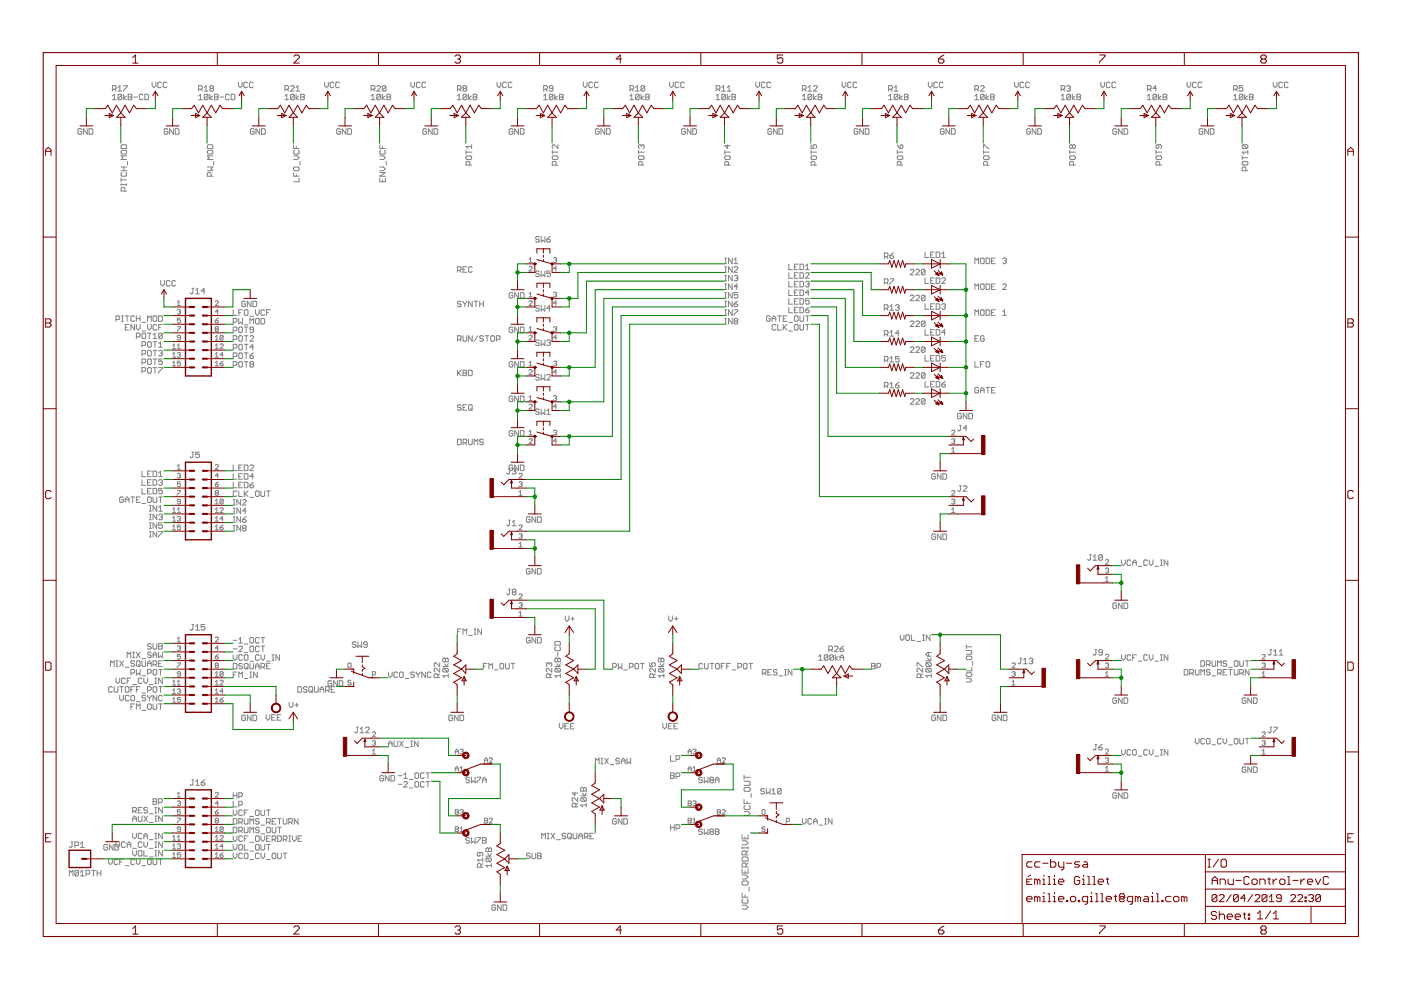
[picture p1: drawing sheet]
<svg xmlns="http://www.w3.org/2000/svg" width="297mm" height="210mm" viewBox="0 0 297 210" stroke-linecap="round" stroke-linejoin="round" font-family="sans-serif">
<g fill="#808080" stroke="#808080" stroke-width=".21">
<path d="M206.7 76.7v1.1z"/>
<path d="M206.7 77.8h.8z"/>
<path d="M207.9 76.7v1.1z"/>
<path d="M207.9 76.7h.8z"/>
<path d="M207.9 77.2h.4z"/>
<path d="M209.3 76.7h.3z"/>
<path d="M209.3 76.7l-.2 .2z"/>
<path d="M209.1 76.9v.7z"/>
<path d="M209.1 77.6l.2 .2z"/>
<path d="M209.3 77.8h.3z"/>
<path d="M209.6 77.8l.2-.2z"/>
<path d="M209.8 76.9v.7z"/>
<path d="M209.6 76.7l.2 .2z"/>
<path d="M206.7 71.2h.8z"/>
<path d="M206.7 71.2v1.1z"/>
<path d="M206.7 72.3h.8z"/>
<path d="M206.7 71.8h.4z"/>
<path d="M208.5 71.2l.2 .2z"/>
<path d="M208.1 71.2h.4z"/>
<path d="M208.1 71.2l-.2 .2z"/>
<path d="M207.9 71.4v.8z"/>
<path d="M207.9 72.2l.2 .1z"/>
<path d="M208.1 72.3h.4z"/>
<path d="M208.5 72.3l.2-.1z"/>
<path d="M208.7 71.8v.4z"/>
<path d="M208.3 71.8h.4z"/>
<path d="M207.3 82.1l.2 .2z"/>
<path d="M206.9 82.1h.4z"/>
<path d="M206.9 82.1l-.2 .2z"/>
<path d="M206.7 82.3v.8z"/>
<path d="M206.7 83.1l.2 .2z"/>
<path d="M206.9 83.3h.4z"/>
<path d="M207.3 83.3l.2-.2z"/>
<path d="M207.5 82.7v.4z"/>
<path d="M207.1 82.7h.4z"/>
<path d="M207.9 82.5v.8z"/>
<path d="M207.9 82.5l.4-.4z"/>
<path d="M208.3 82.1l.4 .4z"/>
<path d="M208.7 82.5v.8z"/>
<path d="M207.9 82.7h.8z"/>
<path d="M209.4 82.1v1.2z"/>
<path d="M209.1 82.1h.7z"/>
<path d="M210.2 82.1h.8z"/>
<path d="M210.2 82.1v1.2z"/>
<path d="M210.2 83.3h.8z"/>
<path d="M210.2 82.7h.4z"/>
<path d="M206.7 65.7v1.2z"/>
<path d="M206.7 65.7l.4 .4z"/>
<path d="M207.5 65.7l-.4 .4z"/>
<path d="M207.5 65.7v1.2z"/>
<path d="M208.1 65.7h.4z"/>
<path d="M208.1 65.7l-.2 .2z"/>
<path d="M207.9 65.9v.8z"/>
<path d="M207.9 66.7l.2 .2z"/>
<path d="M208.1 66.9h.4z"/>
<path d="M208.5 66.9l.2-.2z"/>
<path d="M208.7 65.9v.8z"/>
<path d="M208.5 65.7l.2 .2z"/>
<path d="M209.1 65.7v1.2z"/>
<path d="M209.1 66.9h.5z"/>
<path d="M209.6 66.9l.2-.2z"/>
<path d="M209.8 65.9v.8z"/>
<path d="M209.6 65.7l.2 .2z"/>
<path d="M209.1 65.7h.5z"/>
<path d="M210.2 65.7h.8z"/>
<path d="M210.2 65.7v1.2z"/>
<path d="M210.2 66.9h.8z"/>
<path d="M210.2 66.3h.4z"/>
<path d="M213 65.7l-.4 .4z"/>
<path d="M213 65.7v1.2z"/>
<path d="M212.6 66.9h.8z"/>
<path d="M206.7 60.2v1.2z"/>
<path d="M206.7 60.2l.4 .4z"/>
<path d="M207.5 60.2l-.4 .4z"/>
<path d="M207.5 60.2v1.2z"/>
<path d="M208.1 60.2h.4z"/>
<path d="M208.1 60.2l-.2 .2z"/>
<path d="M207.9 60.4v.8z"/>
<path d="M207.9 61.2l.2 .2z"/>
<path d="M208.1 61.4h.4z"/>
<path d="M208.7 61.2l-.2 .2z"/>
<path d="M208.7 60.4v.8z"/>
<path d="M208.5 60.2l.2 .2z"/>
<path d="M209.1 60.2v1.2z"/>
<path d="M209.1 61.4h.5z"/>
<path d="M209.6 61.4l.2-.2z"/>
<path d="M209.8 60.4v.8z"/>
<path d="M209.6 60.2l.2 .2z"/>
<path d="M209.1 60.2h.5z"/>
<path d="M210.2 60.2h.8z"/>
<path d="M210.2 60.2v1.2z"/>
<path d="M210.2 61.4h.8z"/>
<path d="M210.2 60.8h.4z"/>
<path d="M212.6 61.4h.8z"/>
<path d="M212.6 61.4l.8-.8z"/>
<path d="M213.4 60.4v.2z"/>
<path d="M213.2 60.2l.2 .2z"/>
<path d="M212.8 60.2h.4z"/>
<path d="M212.8 60.2l-.2 .2z"/>
<path d="M206.7 54.7v1.2z"/>
<path d="M206.7 54.7l.4 .4z"/>
<path d="M207.5 54.7l-.4 .4z"/>
<path d="M207.5 54.7v1.2z"/>
<path d="M208.1 54.7h.4z"/>
<path d="M208.1 54.7l-.2 .2z"/>
<path d="M207.9 54.9v.8z"/>
<path d="M207.9 55.7l.2 .2z"/>
<path d="M208.1 55.9h.4z"/>
<path d="M208.7 55.7l-.2 .2z"/>
<path d="M208.7 54.9v.8z"/>
<path d="M208.5 54.7l.2 .2z"/>
<path d="M209.1 54.7v1.2z"/>
<path d="M209.1 55.9h.5z"/>
<path d="M209.6 55.9l.2-.2z"/>
<path d="M209.8 54.9v.8z"/>
<path d="M209.6 54.7l.2 .2z"/>
<path d="M209.1 54.7h.5z"/>
<path d="M210.2 54.7h.8z"/>
<path d="M210.2 54.7v1.2z"/>
<path d="M210.2 55.9h.8z"/>
<path d="M210.2 55.3h.4z"/>
<path d="M212.6 54.9l.2-.2z"/>
<path d="M212.8 54.7h.4z"/>
<path d="M213.2 54.7l.2 .2z"/>
<path d="M213.4 54.9v.2z"/>
<path d="M213.2 55.3l.2-.2z"/>
<path d="M213 55.3h.2z"/>
<path d="M213.2 55.3l.2 .2z"/>
<path d="M213.4 55.5v.2z"/>
<path d="M213.4 55.7l-.2 .2z"/>
<path d="M212.8 55.9h.4z"/>
<path d="M212.6 55.7l.2 .2z"/>
<path d="M97 78.5v1.2z"/>
<path d="M97 79.3l.8-.8z"/>
<path d="M97.2 79.1l.6 .6z"/>
<path d="M98.2 78.5v1.2z"/>
<path d="M98.2 78.5h.5z"/>
<path d="M98.7 78.5l.3 .2z"/>
<path d="M99 78.7v.2z"/>
<path d="M98.7 79.1l.3-.2z"/>
<path d="M98.7 79.1l.3 .2z"/>
<path d="M99 79.3v.2z"/>
<path d="M98.7 79.7l.3-.2z"/>
<path d="M98.2 79.7h.5z"/>
<path d="M98.2 79.1h.5z"/>
<path d="M99.3 78.5v1.2z"/>
<path d="M99.3 79.7h.6z"/>
<path d="M99.9 79.7l.2-.2z"/>
<path d="M100.1 78.7v.8z"/>
<path d="M99.9 78.5l.2 .2z"/>
<path d="M99.3 78.5h.6z"/>
<path d="M97.6 85.8l.2 .2z"/>
<path d="M97.2 85.8h.4z"/>
<path d="M97.2 85.8l-.2 .2z"/>
<path d="M97 86v.2z"/>
<path d="M97 86.2l.2 .2z"/>
<path d="M97.2 86.4h.4z"/>
<path d="M97.6 86.4l.2 .2z"/>
<path d="M97.8 86.6v.2z"/>
<path d="M97.8 86.8l-.2 .2z"/>
<path d="M97.2 87h.4z"/>
<path d="M97 86.8l.2 .2z"/>
<path d="M98.2 85.8h.8z"/>
<path d="M98.2 85.8v1.2z"/>
<path d="M98.2 87h.8z"/>
<path d="M98.2 86.4h.4z"/>
<path d="M99.3 86v.8z"/>
<path d="M99.3 86l.2-.2z"/>
<path d="M99.5 85.8h.4z"/>
<path d="M99.9 85.8l.2 .2z"/>
<path d="M100.1 86v.8z"/>
<path d="M100.1 86.8l-.2 .2z"/>
<path d="M99.5 87h.4z"/>
<path d="M99.3 86.8l.2 .2z"/>
<path d="M99.7 86.6l.4 .4z"/>
<path d="M97.6 63.9l.2 .2z"/>
<path d="M97.2 63.9h.4z"/>
<path d="M97.2 63.9l-.2 .2z"/>
<path d="M97 64.1v.2z"/>
<path d="M97 64.3l.2 .2z"/>
<path d="M97.2 64.5h.4z"/>
<path d="M97.6 64.5l.2 .1z"/>
<path d="M97.8 64.6v.2z"/>
<path d="M97.8 64.8l-.2 .2z"/>
<path d="M97.2 65h.4z"/>
<path d="M97 64.8l.2 .2z"/>
<path d="M98.2 63.9v.2z"/>
<path d="M98.2 64.1l.4 .4z"/>
<path d="M98.6 64.5l.4-.4z"/>
<path d="M99 63.9v.2z"/>
<path d="M98.6 64.5v.5z"/>
<path d="M99.3 63.9v1.1z"/>
<path d="M99.3 63.9l.8 1.1z"/>
<path d="M100.1 63.9v1.1z"/>
<path d="M100.9 63.9v1.1z"/>
<path d="M100.5 63.9h.8z"/>
<path d="M101.7 63.9v1.1z"/>
<path d="M101.7 64.5h.8z"/>
<path d="M102.5 63.9v1.1z"/>
<path d="M97 71.2v1.1z"/>
<path d="M97 71.2h.6z"/>
<path d="M97.6 71.2l.2 .2z"/>
<path d="M97.8 71.4v.4z"/>
<path d="M97.8 71.8l-.2 .2z"/>
<path d="M97 72h.6z"/>
<path d="M97.4 72l.4 .3z"/>
<path d="M98.2 71.2v1z"/>
<path d="M98.2 72.2l.2 .1z"/>
<path d="M98.4 72.3h.3z"/>
<path d="M98.7 72.3l.3-.1z"/>
<path d="M99 71.2v1z"/>
<path d="M99.3 71.2v1.1z"/>
<path d="M99.3 71.2l.8 1.1z"/>
<path d="M100.1 71.2v1.1z"/>
<path d="M101.3 71.2l-.8 1.1z"/>
<path d="M102.3 71.2l.2 .2z"/>
<path d="M101.9 71.2h.4z"/>
<path d="M101.9 71.2l-.2 .2z"/>
<path d="M101.7 71.4v.2z"/>
<path d="M101.7 71.6l.2 .2z"/>
<path d="M101.9 71.8h.4z"/>
<path d="M102.3 71.8l.2 .2z"/>
<path d="M102.5 72v.2z"/>
<path d="M102.3 72.3l.2-.1z"/>
<path d="M101.9 72.3h.4z"/>
<path d="M101.7 72.2l.2 .1z"/>
<path d="M103.3 71.2v1.1z"/>
<path d="M102.9 71.2h.8z"/>
<path d="M104.2 71.2h.4z"/>
<path d="M104.2 71.2l-.1 .2z"/>
<path d="M104.1 71.4v.8z"/>
<path d="M104.1 72.2l.1 .1z"/>
<path d="M104.2 72.3h.4z"/>
<path d="M104.6 72.3l.2-.1z"/>
<path d="M104.8 71.4v.8z"/>
<path d="M104.6 71.2l.2 .2z"/>
<path d="M105.2 71.2v1.1z"/>
<path d="M105.2 71.2h.6z"/>
<path d="M105.8 71.2l.2 .2z"/>
<path d="M106 71.4v.4z"/>
<path d="M106 71.8l-.2 .2z"/>
<path d="M105.2 72h.6z"/>
<path d="M97 56.6v1.1z"/>
<path d="M97 56.6h.6z"/>
<path d="M97.6 56.6l.2 .1z"/>
<path d="M97.8 56.7v.4z"/>
<path d="M97.8 57.1l-.2 .2z"/>
<path d="M97 57.3h.6z"/>
<path d="M97.4 57.3l.4 .4z"/>
<path d="M98.2 56.6h.8z"/>
<path d="M98.2 56.6v1.1z"/>
<path d="M98.2 57.7h.8z"/>
<path d="M98.2 57.1h.4z"/>
<path d="M99.9 56.6l.2 .1z"/>
<path d="M99.5 56.6h.4z"/>
<path d="M99.3 56.7l.2-.1z"/>
<path d="M99.3 56.7v.8z"/>
<path d="M99.3 57.5l.2 .2z"/>
<path d="M99.5 57.7h.4z"/>
<path d="M99.9 57.7l.2-.2z"/>
<path d="M97 93.1v1.2z"/>
<path d="M97 94.3h.6z"/>
<path d="M97.8 94.1l-.2 .2z"/>
<path d="M97.8 93.3v.8z"/>
<path d="M97.6 93.1l.2 .2z"/>
<path d="M97 93.1h.6z"/>
<path d="M98.2 93.1v1.2z"/>
<path d="M98.2 93.1h.5z"/>
<path d="M98.7 93.1l.3 .2z"/>
<path d="M99 93.3v.4z"/>
<path d="M98.7 93.9l.3-.2z"/>
<path d="M98.2 93.9h.5z"/>
<path d="M98.6 93.9l.4 .4z"/>
<path d="M99.3 93.1v1z"/>
<path d="M99.3 94.1l.2 .2z"/>
<path d="M99.5 94.3h.4z"/>
<path d="M100.1 94.1l-.2 .2z"/>
<path d="M100.1 93.1v1z"/>
<path d="M100.5 93.1v1.2z"/>
<path d="M100.5 93.1l.4 .4z"/>
<path d="M100.9 93.5l.4-.4z"/>
<path d="M101.3 93.1v1.2z"/>
<path d="M102.3 93.1l.2 .2z"/>
<path d="M101.9 93.1h.4z"/>
<path d="M101.9 93.1l-.2 .2z"/>
<path d="M101.7 93.3v.2z"/>
<path d="M101.7 93.5l.2 .2z"/>
<path d="M101.9 93.7h.4z"/>
<path d="M102.3 93.7l.2 .2z"/>
<path d="M102.5 93.9v.2z"/>
<path d="M102.5 94.1l-.2 .2z"/>
<path d="M101.9 94.3h.4z"/>
<path d="M101.7 94.1l.2 .2z"/>
<path d="M193 58.3h.8z"/>
<path d="M193 58.3l.8-.8z"/>
<path d="M193.8 57.3v.2z"/>
<path d="M193.6 57.1l.2 .2z"/>
<path d="M193.2 57.1h.4z"/>
<path d="M193.2 57.1l-.2 .2z"/>
<path d="M194.2 58.3h.7z"/>
<path d="M194.2 58.3l.7-.8z"/>
<path d="M194.9 57.3v.2z"/>
<path d="M194.8 57.1l.1 .2z"/>
<path d="M194.4 57.1h.4z"/>
<path d="M194.4 57.1l-.2 .2z"/>
<path d="M195.3 57.3v.8z"/>
<path d="M195.5 57.1l-.2 .2z"/>
<path d="M195.5 57.1h.4z"/>
<path d="M195.9 57.1l.2 .2z"/>
<path d="M196.1 57.3v.8z"/>
<path d="M195.9 58.3l.2-.2z"/>
<path d="M195.5 58.3h.4z"/>
<path d="M195.3 58.1l.2 .2z"/>
<path d="M195.3 58.1l.8-.8z"/>
<path d="M193 63.8h.8z"/>
<path d="M193 63.8l.8-.8z"/>
<path d="M193.8 62.8v.2z"/>
<path d="M193.6 62.6l.2 .2z"/>
<path d="M193.2 62.6h.4z"/>
<path d="M193 62.8l.2-.2z"/>
<path d="M194.2 63.8h.7z"/>
<path d="M194.2 63.8l.7-.8z"/>
<path d="M194.9 62.8v.2z"/>
<path d="M194.8 62.6l.1 .2z"/>
<path d="M194.4 62.6h.4z"/>
<path d="M194.4 62.6l-.2 .2z"/>
<path d="M195.3 62.8v.8z"/>
<path d="M195.3 62.8l.2-.2z"/>
<path d="M195.5 62.6h.4z"/>
<path d="M195.9 62.6l.2 .2z"/>
<path d="M196.1 62.8v.8z"/>
<path d="M195.9 63.8l.2-.2z"/>
<path d="M195.5 63.8h.4z"/>
<path d="M195.3 63.6l.2 .2z"/>
<path d="M195.3 63.6l.8-.8z"/>
<path d="M193 69.2h.8z"/>
<path d="M193 69.2l.8-.7z"/>
<path d="M193.8 68.3v.2z"/>
<path d="M193.6 68.1l.2 .2z"/>
<path d="M193.2 68.1h.4z"/>
<path d="M193 68.3l.2-.2z"/>
<path d="M194.2 69.2h.7z"/>
<path d="M194.2 69.2l.7-.7z"/>
<path d="M194.9 68.3v.2z"/>
<path d="M194.8 68.1l.1 .2z"/>
<path d="M194.4 68.1h.4z"/>
<path d="M194.4 68.1l-.2 .2z"/>
<path d="M195.3 68.3v.7z"/>
<path d="M195.3 68.3l.2-.2z"/>
<path d="M195.5 68.1h.4z"/>
<path d="M195.9 68.1l.2 .2z"/>
<path d="M196.1 68.3v.7z"/>
<path d="M195.9 69.2l.2-.2z"/>
<path d="M195.5 69.2h.4z"/>
<path d="M195.3 69l.2 .2z"/>
<path d="M195.3 69l.8-.7z"/>
<path d="M193 74.7h.8z"/>
<path d="M193 74.7l.8-.8z"/>
<path d="M193.8 73.7v.2z"/>
<path d="M193.6 73.6l.2 .1z"/>
<path d="M193.2 73.6h.4z"/>
<path d="M193 73.7l.2-.1z"/>
<path d="M194.2 74.7h.7z"/>
<path d="M194.2 74.7l.7-.8z"/>
<path d="M194.9 73.7v.2z"/>
<path d="M194.8 73.6l.1 .1z"/>
<path d="M194.4 73.6h.4z"/>
<path d="M194.4 73.6l-.2 .1z"/>
<path d="M195.3 73.7v.8z"/>
<path d="M195.3 73.7l.2-.1z"/>
<path d="M195.5 73.6h.4z"/>
<path d="M195.9 73.6l.2 .1z"/>
<path d="M196.1 73.7v.8z"/>
<path d="M195.9 74.7l.2-.2z"/>
<path d="M195.5 74.7h.4z"/>
<path d="M195.3 74.5l.2 .2z"/>
<path d="M195.3 74.5l.8-.8z"/>
<path d="M193 80.2h.8z"/>
<path d="M193 80.2l.8-.8z"/>
<path d="M193.8 79.2v.2z"/>
<path d="M193.6 79l.2 .2z"/>
<path d="M193.2 79h.4z"/>
<path d="M193 79.2l.2-.2z"/>
<path d="M194.2 80.2h.7z"/>
<path d="M194.2 80.2l.7-.8z"/>
<path d="M194.9 79.2v.2z"/>
<path d="M194.8 79l.1 .2z"/>
<path d="M194.4 79h.4z"/>
<path d="M194.4 79l-.2 .2z"/>
<path d="M195.3 79.2v.8z"/>
<path d="M195.3 79.2l.2-.2z"/>
<path d="M195.5 79h.4z"/>
<path d="M195.9 79l.2 .2z"/>
<path d="M196.1 79.2v.8z"/>
<path d="M195.9 80.2l.2-.2z"/>
<path d="M195.5 80.2h.4z"/>
<path d="M195.3 80l.2 .2z"/>
<path d="M195.3 80l.8-.8z"/>
<path d="M193 85.7h.8z"/>
<path d="M193 85.7l.8-.8z"/>
<path d="M193.8 84.7v.2z"/>
<path d="M193.6 84.5l.2 .2z"/>
<path d="M193.2 84.5h.4z"/>
<path d="M193 84.7l.2-.2z"/>
<path d="M194.2 85.7h.7z"/>
<path d="M194.2 85.7l.7-.8z"/>
<path d="M194.9 84.7v.2z"/>
<path d="M194.8 84.5l.1 .2z"/>
<path d="M194.4 84.5h.4z"/>
<path d="M194.4 84.5l-.2 .2z"/>
<path d="M195.3 84.7v.8z"/>
<path d="M195.3 84.7l.2-.2z"/>
<path d="M195.5 84.5h.4z"/>
<path d="M195.9 84.5l.2 .2z"/>
<path d="M196.1 84.7v.8z"/>
<path d="M196.1 85.5l-.2 .2z"/>
<path d="M195.5 85.7h.4z"/>
<path d="M195.3 85.5l.2 .2z"/>
<path d="M195.3 85.5l.8-.8z"/>
<path d="M108.5 91.3l.2 .2z"/>
<path d="M108.2 91.3h.3z"/>
<path d="M107.9 91.5l.3-.2z"/>
<path d="M107.9 91.5v.8z"/>
<path d="M107.9 92.3l.3 .2z"/>
<path d="M108.2 92.5h.3z"/>
<path d="M108.5 92.5l.2-.2z"/>
<path d="M108.7 91.9v.4z"/>
<path d="M108.4 91.9h.3z"/>
<path d="M109.1 91.3v1.2z"/>
<path d="M109.1 91.3l.8 1.2z"/>
<path d="M109.9 91.3v1.2z"/>
<path d="M110.3 91.3v1.2z"/>
<path d="M110.3 92.5h.6z"/>
<path d="M110.9 92.5l.2-.2z"/>
<path d="M111.1 91.5v.8z"/>
<path d="M110.9 91.3l.2 .2z"/>
<path d="M110.3 91.3h.6z"/>
<path d="M108.5 84l.2 .2z"/>
<path d="M108.2 84h.3z"/>
<path d="M108.2 84l-.3 .2z"/>
<path d="M107.9 84.2v.7z"/>
<path d="M107.9 84.9l.3 .3z"/>
<path d="M108.2 85.2h.3z"/>
<path d="M108.7 84.9l-.2 .3z"/>
<path d="M108.7 84.6v.3z"/>
<path d="M108.4 84.6h.3z"/>
<path d="M109.1 84v1.2z"/>
<path d="M109.1 84l.8 1.2z"/>
<path d="M109.9 84v1.2z"/>
<path d="M110.3 84v1.2z"/>
<path d="M110.3 85.2h.6z"/>
<path d="M111.1 84.9l-.2 .3z"/>
<path d="M111.1 84.2v.7z"/>
<path d="M110.9 84l.2 .2z"/>
<path d="M110.3 84h.6z"/>
<path d="M108.5 76.7l.2 .2z"/>
<path d="M108.2 76.7h.3z"/>
<path d="M107.9 76.9l.3-.2z"/>
<path d="M107.9 76.9v.7z"/>
<path d="M107.9 77.6l.3 .2z"/>
<path d="M108.2 77.8h.3z"/>
<path d="M108.5 77.8l.2-.2z"/>
<path d="M108.7 77.2v.4z"/>
<path d="M108.4 77.2h.3z"/>
<path d="M109.1 76.7v1.1z"/>
<path d="M109.1 76.7l.8 1.1z"/>
<path d="M109.9 76.7v1.1z"/>
<path d="M110.3 76.7v1.1z"/>
<path d="M110.3 77.8h.6z"/>
<path d="M110.9 77.8l.2-.2z"/>
<path d="M111.1 76.9v.7z"/>
<path d="M110.9 76.7l.2 .2z"/>
<path d="M110.3 76.7h.6z"/>
<path d="M108.5 62l.2 .2z"/>
<path d="M108.2 62h.3z"/>
<path d="M107.9 62.2l.3-.2z"/>
<path d="M107.9 62.2v.8z"/>
<path d="M107.9 63l.3 .2z"/>
<path d="M108.2 63.2h.3z"/>
<path d="M108.5 63.2l.2-.2z"/>
<path d="M108.7 62.6v.4z"/>
<path d="M108.4 62.6h.3z"/>
<path d="M109.1 62v1.2z"/>
<path d="M109.1 62l.8 1.2z"/>
<path d="M109.9 62v1.2z"/>
<path d="M110.3 62v1.2z"/>
<path d="M110.3 63.2h.6z"/>
<path d="M110.9 63.2l.2-.2z"/>
<path d="M111.1 62.2v.8z"/>
<path d="M110.9 62l.2 .2z"/>
<path d="M110.3 62h.6z"/>
<path d="M108.5 69.3l.2 .2z"/>
<path d="M108.2 69.3h.3z"/>
<path d="M107.9 69.5l.3-.2z"/>
<path d="M107.9 69.5v.8z"/>
<path d="M107.9 70.3l.3 .2z"/>
<path d="M108.2 70.5h.3z"/>
<path d="M108.7 70.3l-.2 .2z"/>
<path d="M108.7 69.9v.4z"/>
<path d="M108.4 69.9h.3z"/>
<path d="M109.1 69.3v1.2z"/>
<path d="M109.1 69.3l.8 1.2z"/>
<path d="M109.9 69.3v1.2z"/>
<path d="M110.3 69.3v1.2z"/>
<path d="M110.3 70.5h.6z"/>
<path d="M110.9 70.5l.2-.2z"/>
<path d="M111.1 69.5v.8z"/>
<path d="M110.9 69.3l.2 .2z"/>
<path d="M110.3 69.3h.6z"/>
<path d="M108.5 98.6l.2 .2z"/>
<path d="M108.2 98.6h.3z"/>
<path d="M108.2 98.6l-.3 .2z"/>
<path d="M107.9 98.8v.8z"/>
<path d="M107.9 99.6l.3 .2z"/>
<path d="M108.2 99.8h.3z"/>
<path d="M108.7 99.6l-.2 .2z"/>
<path d="M108.7 99.2v.4z"/>
<path d="M108.4 99.2h.3z"/>
<path d="M109.1 98.6v1.2z"/>
<path d="M109.1 98.6l.8 1.2z"/>
<path d="M109.9 98.6v1.2z"/>
<path d="M110.3 98.6v1.2z"/>
<path d="M110.3 99.8h.6z"/>
<path d="M111.1 99.6l-.2 .2z"/>
<path d="M111.1 98.8v.8z"/>
<path d="M110.9 98.6l.2 .2z"/>
<path d="M110.3 98.6h.6z"/>
<path d="M203.6 87.6l.2 .2z"/>
<path d="M203.2 87.6h.4z"/>
<path d="M203 87.8l.2-.2z"/>
<path d="M203 87.8v.8z"/>
<path d="M203 88.6l.2 .2z"/>
<path d="M203.2 88.8h.4z"/>
<path d="M203.6 88.8l.2-.2z"/>
<path d="M203.8 88.2v.4z"/>
<path d="M203.4 88.2h.4z"/>
<path d="M204.2 87.6v1.2z"/>
<path d="M204.2 87.6l.8 1.2z"/>
<path d="M205 87.6v1.2z"/>
<path d="M205.4 87.6v1.2z"/>
<path d="M205.4 88.8h.6z"/>
<path d="M206 88.8l.2-.2z"/>
<path d="M206.2 87.8v.8z"/>
<path d="M206 87.6l.2 .2z"/>
<path d="M205.4 87.6h.6z"/>
<path d="M112.2 109.6l.2 .2z"/>
<path d="M111.8 109.6h.4z"/>
<path d="M111.8 109.6l-.2 .2z"/>
<path d="M111.6 109.8v.8z"/>
<path d="M111.6 110.6l.2 .1z"/>
<path d="M111.8 110.7h.4z"/>
<path d="M112.2 110.7l.2-.1z"/>
<path d="M112.4 110.2v.4z"/>
<path d="M112 110.2h.4z"/>
<path d="M112.8 109.6v1.1z"/>
<path d="M112.8 109.6l.8 1.1z"/>
<path d="M113.6 109.6v1.1z"/>
<path d="M114 109.6v1.1z"/>
<path d="M114 110.7h.6z"/>
<path d="M114.7 110.6l-.1 .1z"/>
<path d="M114.7 109.8v.8z"/>
<path d="M114.6 109.6l.1 .2z"/>
<path d="M114 109.6h.6z"/>
<path d="M112.2 120.5l.2 .2z"/>
<path d="M111.8 120.5h.4z"/>
<path d="M111.8 120.5l-.2 .2z"/>
<path d="M111.6 120.7v.8z"/>
<path d="M111.6 121.5l.2 .2z"/>
<path d="M111.8 121.7h.4z"/>
<path d="M112.2 121.7l.2-.2z"/>
<path d="M112.4 121.1v.4z"/>
<path d="M112 121.1h.4z"/>
<path d="M112.8 120.5v1.2z"/>
<path d="M112.8 120.5l.8 1.2z"/>
<path d="M113.6 120.5v1.2z"/>
<path d="M114 120.5v1.2z"/>
<path d="M114 121.7h.6z"/>
<path d="M114.6 121.7l.1-.2z"/>
<path d="M114.7 120.7v.8z"/>
<path d="M114.6 120.5l.1 .2z"/>
<path d="M114 120.5h.6z"/>
<path d="M198.1 100.4l.2 .2z"/>
<path d="M197.8 100.4h.3z"/>
<path d="M197.5 100.6l.3-.2z"/>
<path d="M197.5 100.6v.8z"/>
<path d="M197.5 101.4l.3 .2z"/>
<path d="M197.8 101.6h.3z"/>
<path d="M198.1 101.6l.2-.2z"/>
<path d="M198.3 101v.4z"/>
<path d="M198 101h.3z"/>
<path d="M198.7 100.4v1.2z"/>
<path d="M198.7 100.4l.8 1.2z"/>
<path d="M199.5 100.4v1.2z"/>
<path d="M199.9 100.4v1.2z"/>
<path d="M199.9 101.6h.6z"/>
<path d="M200.5 101.6l.2-.2z"/>
<path d="M200.7 100.6v.8z"/>
<path d="M200.5 100.4l.2 .2z"/>
<path d="M199.9 100.4h.6z"/>
<path d="M198.1 113.2l.2 .2z"/>
<path d="M197.8 113.2h.3z"/>
<path d="M197.8 113.2l-.3 .2z"/>
<path d="M197.5 113.4v.8z"/>
<path d="M197.5 114.2l.3 .2z"/>
<path d="M197.8 114.4h.3z"/>
<path d="M198.1 114.4l.2-.2z"/>
<path d="M198.3 113.8v.4z"/>
<path d="M198 113.8h.3z"/>
<path d="M198.7 113.2v1.2z"/>
<path d="M198.7 113.2l.8 1.2z"/>
<path d="M199.5 113.2v1.2z"/>
<path d="M199.9 113.2v1.2z"/>
<path d="M199.9 114.4h.6z"/>
<path d="M200.5 114.4l.2-.2z"/>
<path d="M200.7 113.4v.8z"/>
<path d="M200.5 113.2l.2 .2z"/>
<path d="M199.9 113.2h.6z"/>
<path d="M23.8 20.4l.4-.4z"/>
<path d="M24.2 20v1.1z"/>
<path d="M23.8 21.1h.8z"/>
<path d="M25 20.2v.8z"/>
<path d="M25 20.2l.2-.2z"/>
<path d="M25.2 20h.4z"/>
<path d="M25.6 20l.2 .2z"/>
<path d="M25.8 20.2v.8z"/>
<path d="M25.8 21l-.2 .1z"/>
<path d="M25.2 21.1h.4z"/>
<path d="M25 21l.2 .1z"/>
<path d="M25 21l.8-.8z"/>
<path d="M26.2 20v1.1z"/>
<path d="M26.2 20.8l.6 .3z"/>
<path d="M26.2 20.8l.6-.4z"/>
<path d="M27.2 20v1.1z"/>
<path d="M27.2 20h.6z"/>
<path d="M27.8 20l.2 .2z"/>
<path d="M28 20.2v.2z"/>
<path d="M28 20.4l-.2 .2z"/>
<path d="M27.8 20.6l.2 .2z"/>
<path d="M28 20.8v.2z"/>
<path d="M28 21l-.2 .1z"/>
<path d="M27.2 21.1h.6z"/>
<path d="M27.2 20.6h.6z"/>
<path d="M28.4 20.6h.7z"/>
<path d="M30.1 20l.2 .2z"/>
<path d="M29.7 20h.4z"/>
<path d="M29.7 20l-.2 .2z"/>
<path d="M29.5 20.2v.8z"/>
<path d="M29.5 21l.2 .1z"/>
<path d="M29.7 21.1h.4z"/>
<path d="M30.1 21.1l.2-.1z"/>
<path d="M30.7 20v1.1z"/>
<path d="M30.7 21.1h.6z"/>
<path d="M31.3 21.1l.2-.1z"/>
<path d="M31.5 20.2v.8z"/>
<path d="M31.3 20l.2 .2z"/>
<path d="M30.7 20h.6z"/>
<path d="M17.1 27.3l.2 .2z"/>
<path d="M16.7 27.3h.4z"/>
<path d="M16.7 27.3l-.2 .2z"/>
<path d="M16.5 27.5v.8z"/>
<path d="M16.5 28.3l.2 .2z"/>
<path d="M16.7 28.5h.4z"/>
<path d="M17.1 28.5l.2-.2z"/>
<path d="M17.3 27.9v.4z"/>
<path d="M16.9 27.9h.4z"/>
<path d="M17.7 27.3v1.2z"/>
<path d="M17.7 27.3l.8 1.2z"/>
<path d="M18.5 27.3v1.2z"/>
<path d="M18.9 27.3v1.2z"/>
<path d="M18.9 28.5h.6z"/>
<path d="M19.5 28.5l.2-.2z"/>
<path d="M19.7 27.5v.8z"/>
<path d="M19.5 27.3l.2 .2z"/>
<path d="M18.9 27.3h.6z"/>
<path d="M42.1 20.4l.4-.4z"/>
<path d="M42.5 20v1.1z"/>
<path d="M42.1 21.1h.8z"/>
<path d="M43.3 20.2v.8z"/>
<path d="M43.3 20.2l.2-.2z"/>
<path d="M43.5 20h.4z"/>
<path d="M43.9 20l.2 .2z"/>
<path d="M44.1 20.2v.8z"/>
<path d="M43.9 21.1l.2-.1z"/>
<path d="M43.5 21.1h.4z"/>
<path d="M43.3 21l.2 .1z"/>
<path d="M43.3 21l.8-.8z"/>
<path d="M44.5 20v1.1z"/>
<path d="M44.5 20.8l.6 .3z"/>
<path d="M44.5 20.8l.6-.4z"/>
<path d="M45.5 20v1.1z"/>
<path d="M45.5 20h.6z"/>
<path d="M46.1 20l.1 .2z"/>
<path d="M46.2 20.2v.2z"/>
<path d="M46.2 20.4l-.1 .2z"/>
<path d="M46.1 20.6l.1 .2z"/>
<path d="M46.2 20.8v.2z"/>
<path d="M46.2 21l-.1 .1z"/>
<path d="M45.5 21.1h.6z"/>
<path d="M45.5 20.6h.6z"/>
<path d="M46.7 20.6h.7z"/>
<path d="M48.4 20l.2 .2z"/>
<path d="M48 20h.4z"/>
<path d="M47.8 20.2l.2-.2z"/>
<path d="M47.8 20.2v.8z"/>
<path d="M47.8 21l.2 .1z"/>
<path d="M48 21.1h.4z"/>
<path d="M48.4 21.1l.2-.1z"/>
<path d="M49 20v1.1z"/>
<path d="M49 21.1h.6z"/>
<path d="M49.6 21.1l.2-.1z"/>
<path d="M49.8 20.2v.8z"/>
<path d="M49.6 20l.2 .2z"/>
<path d="M49 20h.6z"/>
<path d="M35.4 27.3l.2 .2z"/>
<path d="M35 27.3h.4z"/>
<path d="M35 27.3l-.2 .2z"/>
<path d="M34.8 27.5v.8z"/>
<path d="M34.8 28.3l.2 .2z"/>
<path d="M35 28.5h.4z"/>
<path d="M35.4 28.5l.2-.2z"/>
<path d="M35.6 27.9v.4z"/>
<path d="M35.2 27.9h.4z"/>
<path d="M36 27.3v1.2z"/>
<path d="M36 27.3l.8 1.2z"/>
<path d="M36.8 27.3v1.2z"/>
<path d="M37.2 27.3v1.2z"/>
<path d="M37.2 28.5h.6z"/>
<path d="M37.8 28.5l.2-.2z"/>
<path d="M38 27.5v.8z"/>
<path d="M37.8 27.3l.2 .2z"/>
<path d="M37.2 27.3h.6z"/>
<path d="M60.4 20.4l.4-.4z"/>
<path d="M60.8 20v1.1z"/>
<path d="M60.4 21.1h.8z"/>
<path d="M61.6 20.2v.8z"/>
<path d="M61.6 20.2l.2-.2z"/>
<path d="M61.8 20h.4z"/>
<path d="M62.2 20l.2 .2z"/>
<path d="M62.4 20.2v.8z"/>
<path d="M62.4 21l-.2 .1z"/>
<path d="M61.8 21.1h.4z"/>
<path d="M61.6 21l.2 .1z"/>
<path d="M61.6 21l.8-.8z"/>
<path d="M62.8 20v1.1z"/>
<path d="M62.8 20.8l.6 .3z"/>
<path d="M62.8 20.8l.6-.4z"/>
<path d="M63.8 20v1.1z"/>
<path d="M63.8 20h.5z"/>
<path d="M64.3 20l.2 .2z"/>
<path d="M64.5 20.2v.2z"/>
<path d="M64.5 20.4l-.2 .2z"/>
<path d="M64.3 20.6l.2 .2z"/>
<path d="M64.5 20.8v.2z"/>
<path d="M64.3 21.1l.2-.1z"/>
<path d="M63.8 21.1h.5z"/>
<path d="M63.8 20.6h.5z"/>
<path d="M53.7 27.3l.2 .2z"/>
<path d="M53.3 27.3h.4z"/>
<path d="M53.3 27.3l-.2 .2z"/>
<path d="M53.1 27.5v.8z"/>
<path d="M53.1 28.3l.2 .2z"/>
<path d="M53.3 28.5h.4z"/>
<path d="M53.7 28.5l.2-.2z"/>
<path d="M53.9 27.9v.4z"/>
<path d="M53.5 27.9h.4z"/>
<path d="M54.3 27.3v1.2z"/>
<path d="M54.3 27.3l.8 1.2z"/>
<path d="M55.1 27.3v1.2z"/>
<path d="M55.5 27.3v1.2z"/>
<path d="M55.5 28.5h.5z"/>
<path d="M56 28.5l.2-.2z"/>
<path d="M56.2 27.5v.8z"/>
<path d="M56 27.3l.2 .2z"/>
<path d="M55.5 27.3h.5z"/>
<path d="M78.7 20.4l.4-.4z"/>
<path d="M79.1 20v1.1z"/>
<path d="M78.7 21.1h.8z"/>
<path d="M79.9 20.2v.8z"/>
<path d="M79.9 20.2l.2-.2z"/>
<path d="M80.1 20h.4z"/>
<path d="M80.5 20l.2 .2z"/>
<path d="M80.7 20.2v.8z"/>
<path d="M80.5 21.1l.2-.1z"/>
<path d="M80.1 21.1h.4z"/>
<path d="M79.9 21l.2 .1z"/>
<path d="M79.9 21l.8-.8z"/>
<path d="M81 20v1.1z"/>
<path d="M81 20.8l.6 .3z"/>
<path d="M81 20.8l.6-.4z"/>
<path d="M82 20v1.1z"/>
<path d="M82 20h.6z"/>
<path d="M82.6 20l.2 .2z"/>
<path d="M82.8 20.2v.2z"/>
<path d="M82.8 20.4l-.2 .2z"/>
<path d="M82.6 20.6l.2 .2z"/>
<path d="M82.8 20.8v.2z"/>
<path d="M82.8 21l-.2 .1z"/>
<path d="M82 21.1h.6z"/>
<path d="M82 20.6h.6z"/>
<path d="M72 27.3l.2 .2z"/>
<path d="M71.6 27.3h.4z"/>
<path d="M71.6 27.3l-.2 .2z"/>
<path d="M71.4 27.5v.8z"/>
<path d="M71.4 28.3l.2 .2z"/>
<path d="M71.6 28.5h.4z"/>
<path d="M72 28.5l.2-.2z"/>
<path d="M72.2 27.9v.4z"/>
<path d="M71.8 27.9h.4z"/>
<path d="M72.6 27.3v1.2z"/>
<path d="M72.6 27.3l.7 1.2z"/>
<path d="M73.3 27.3v1.2z"/>
<path d="M73.7 27.3v1.2z"/>
<path d="M73.7 28.5h.6z"/>
<path d="M74.3 28.5l.2-.2z"/>
<path d="M74.5 27.5v.8z"/>
<path d="M74.3 27.3l.2 .2z"/>
<path d="M73.7 27.3h.6z"/>
<path d="M97 20.4l.4-.4z"/>
<path d="M97.4 20v1.1z"/>
<path d="M97 21.1h.8z"/>
<path d="M98.2 20.2v.8z"/>
<path d="M98.2 20.2l.2-.2z"/>
<path d="M98.4 20h.3z"/>
<path d="M98.7 20l.3 .2z"/>
<path d="M99 20.2v.8z"/>
<path d="M98.7 21.1l.3-.1z"/>
<path d="M98.4 21.1h.3z"/>
<path d="M98.2 21l.2 .1z"/>
<path d="M98.2 21l.8-.8z"/>
<path d="M99.3 20v1.1z"/>
<path d="M99.3 20.8l.6 .3z"/>
<path d="M99.3 20.8l.6-.4z"/>
<path d="M100.3 20v1.1z"/>
<path d="M100.3 20h.6z"/>
<path d="M100.9 20l.2 .2z"/>
<path d="M101.1 20.2v.2z"/>
<path d="M101.1 20.4l-.2 .2z"/>
<path d="M100.9 20.6l.2 .2z"/>
<path d="M101.1 20.8v.2z"/>
<path d="M100.9 21.1l.2-.1z"/>
<path d="M100.3 21.1h.6z"/>
<path d="M100.3 20.6h.6z"/>
<path d="M90.3 27.3l.1 .2z"/>
<path d="M89.9 27.3h.4z"/>
<path d="M89.7 27.5l.2-.2z"/>
<path d="M89.7 27.5v.8z"/>
<path d="M89.7 28.3l.2 .2z"/>
<path d="M89.9 28.5h.4z"/>
<path d="M90.4 28.3l-.1 .2z"/>
<path d="M90.4 27.9v.4z"/>
<path d="M90.1 27.9h.3z"/>
<path d="M90.8 27.3v1.2z"/>
<path d="M90.8 27.3l.8 1.2z"/>
<path d="M91.6 27.3v1.2z"/>
<path d="M92 27.3v1.2z"/>
<path d="M92 28.5h.6z"/>
<path d="M92.6 28.5l.2-.2z"/>
<path d="M92.8 27.5v.8z"/>
<path d="M92.6 27.3l.2 .2z"/>
<path d="M92 27.3h.6z"/>
<path d="M115.3 20.4l.4-.4z"/>
<path d="M115.7 20v1.1z"/>
<path d="M115.3 21.1h.8z"/>
<path d="M116.5 20.2v.8z"/>
<path d="M116.5 20.2l.1-.2z"/>
<path d="M116.6 20h.4z"/>
<path d="M117 20l.2 .2z"/>
<path d="M117.2 20.2v.8z"/>
<path d="M117.2 21l-.2 .1z"/>
<path d="M116.6 21.1h.4z"/>
<path d="M116.5 21l.1 .1z"/>
<path d="M117.2 20.2l-.7 .8z"/>
<path d="M117.6 20v1.1z"/>
<path d="M117.6 20.8l.6 .3z"/>
<path d="M117.6 20.8l.6-.4z"/>
<path d="M118.6 20v1.1z"/>
<path d="M118.6 20h.6z"/>
<path d="M119.2 20l.2 .2z"/>
<path d="M119.4 20.2v.2z"/>
<path d="M119.4 20.4l-.2 .2z"/>
<path d="M119.2 20.6l.2 .2z"/>
<path d="M119.4 20.8v.2z"/>
<path d="M119.2 21.1l.2-.1z"/>
<path d="M118.6 21.1h.6z"/>
<path d="M118.6 20.6h.6z"/>
<path d="M108.5 27.3l.2 .2z"/>
<path d="M108.2 27.3h.3z"/>
<path d="M108.2 27.3l-.3 .2z"/>
<path d="M107.9 27.5v.8z"/>
<path d="M107.9 28.3l.3 .2z"/>
<path d="M108.2 28.5h.3z"/>
<path d="M108.5 28.5l.2-.2z"/>
<path d="M108.7 27.9v.4z"/>
<path d="M108.4 27.9h.3z"/>
<path d="M109.1 27.3v1.2z"/>
<path d="M109.1 27.3l.8 1.2z"/>
<path d="M109.9 27.3v1.2z"/>
<path d="M110.3 27.3v1.2z"/>
<path d="M110.3 28.5h.6z"/>
<path d="M110.9 28.5l.2-.2z"/>
<path d="M111.1 27.5v.8z"/>
<path d="M110.9 27.3l.2 .2z"/>
<path d="M110.3 27.3h.6z"/>
<path d="M133.6 20.4l.3-.4z"/>
<path d="M133.9 20v1.1z"/>
<path d="M133.6 21.1h.7z"/>
<path d="M134.7 20.2v.8z"/>
<path d="M134.7 20.2l.2-.2z"/>
<path d="M134.9 20h.4z"/>
<path d="M135.3 20l.2 .2z"/>
<path d="M135.5 20.2v.8z"/>
<path d="M135.5 21l-.2 .1z"/>
<path d="M134.9 21.1h.4z"/>
<path d="M134.7 21l.2 .1z"/>
<path d="M134.7 21l.8-.8z"/>
<path d="M135.9 20v1.1z"/>
<path d="M135.9 20.8l.6 .3z"/>
<path d="M135.9 20.8l.6-.4z"/>
<path d="M136.9 20v1.1z"/>
<path d="M136.9 20h.6z"/>
<path d="M137.5 20l.2 .2z"/>
<path d="M137.7 20.2v.2z"/>
<path d="M137.7 20.4l-.2 .2z"/>
<path d="M137.5 20.6l.2 .2z"/>
<path d="M137.7 20.8v.2z"/>
<path d="M137.7 21l-.2 .1z"/>
<path d="M136.9 21.1h.6z"/>
<path d="M136.9 20.6h.6z"/>
<path d="M126.8 27.3l.2 .2z"/>
<path d="M126.4 27.3h.4z"/>
<path d="M126.4 27.3l-.2 .2z"/>
<path d="M126.2 27.5v.8z"/>
<path d="M126.2 28.3l.2 .2z"/>
<path d="M126.4 28.5h.4z"/>
<path d="M126.8 28.5l.2-.2z"/>
<path d="M127 27.9v.4z"/>
<path d="M126.6 27.9h.4z"/>
<path d="M127.4 27.3v1.2z"/>
<path d="M127.4 27.3l.8 1.2z"/>
<path d="M128.2 27.3v1.2z"/>
<path d="M128.6 27.3v1.2z"/>
<path d="M128.6 28.5h.6z"/>
<path d="M129.2 28.5l.2-.2z"/>
<path d="M129.4 27.5v.8z"/>
<path d="M129.2 27.3l.2 .2z"/>
<path d="M128.6 27.3h.6z"/>
<path d="M151.8 20.4l.4-.4z"/>
<path d="M152.2 20v1.1z"/>
<path d="M151.8 21.1h.8z"/>
<path d="M153 20.2v.8z"/>
<path d="M153 20.2l.2-.2z"/>
<path d="M153.2 20h.4z"/>
<path d="M153.6 20l.2 .2z"/>
<path d="M153.8 20.2v.8z"/>
<path d="M153.6 21.1l.2-.1z"/>
<path d="M153.2 21.1h.4z"/>
<path d="M153 21l.2 .1z"/>
<path d="M153 21l.8-.8z"/>
<path d="M154.2 20v1.1z"/>
<path d="M154.2 20.8l.6 .3z"/>
<path d="M154.2 20.8l.6-.4z"/>
<path d="M155.2 20v1.1z"/>
<path d="M155.2 20h.6z"/>
<path d="M155.8 20l.2 .2z"/>
<path d="M156 20.2v.2z"/>
<path d="M156 20.4l-.2 .2z"/>
<path d="M155.8 20.6l.2 .2z"/>
<path d="M156 20.8v.2z"/>
<path d="M156 21l-.2 .1z"/>
<path d="M155.2 21.1h.6z"/>
<path d="M155.2 20.6h.6z"/>
<path d="M145.1 27.3l.2 .2z"/>
<path d="M144.7 27.3h.4z"/>
<path d="M144.7 27.3l-.2 .2z"/>
<path d="M144.5 27.5v.8z"/>
<path d="M144.5 28.3l.2 .2z"/>
<path d="M144.7 28.5h.4z"/>
<path d="M145.1 28.5l.2-.2z"/>
<path d="M145.3 27.9v.4z"/>
<path d="M144.9 27.9h.4z"/>
<path d="M145.7 27.3v1.2z"/>
<path d="M145.7 27.3l.8 1.2z"/>
<path d="M146.5 27.3v1.2z"/>
<path d="M146.9 27.3v1.2z"/>
<path d="M146.9 28.5h.6z"/>
<path d="M147.5 28.5l.2-.2z"/>
<path d="M147.7 27.5v.8z"/>
<path d="M147.5 27.3l.2 .2z"/>
<path d="M146.9 27.3h.6z"/>
<path d="M170.1 20.4l.4-.4z"/>
<path d="M170.5 20v1.1z"/>
<path d="M170.1 21.1h.8z"/>
<path d="M171.3 20.2v.8z"/>
<path d="M171.3 20.2l.2-.2z"/>
<path d="M171.5 20h.4z"/>
<path d="M171.9 20l.2 .2z"/>
<path d="M172.1 20.2v.8z"/>
<path d="M172.1 21l-.2 .1z"/>
<path d="M171.5 21.1h.4z"/>
<path d="M171.3 21l.2 .1z"/>
<path d="M171.3 21l.8-.8z"/>
<path d="M172.5 20v1.1z"/>
<path d="M172.5 20.8l.6 .3z"/>
<path d="M172.5 20.8l.6-.4z"/>
<path d="M173.5 20v1.1z"/>
<path d="M173.5 20h.6z"/>
<path d="M174.1 20l.1 .2z"/>
<path d="M174.2 20.2v.2z"/>
<path d="M174.2 20.4l-.1 .2z"/>
<path d="M174.1 20.6l.1 .2z"/>
<path d="M174.2 20.8v.2z"/>
<path d="M174.2 21l-.1 .1z"/>
<path d="M173.5 21.1h.6z"/>
<path d="M173.5 20.6h.6z"/>
<path d="M163.4 27.3l.2 .2z"/>
<path d="M163 27.3h.4z"/>
<path d="M163 27.3l-.2 .2z"/>
<path d="M162.8 27.5v.8z"/>
<path d="M162.8 28.3l.2 .2z"/>
<path d="M163 28.5h.4z"/>
<path d="M163.4 28.5l.2-.2z"/>
<path d="M163.6 27.9v.4z"/>
<path d="M163.2 27.9h.4z"/>
<path d="M164 27.3v1.2z"/>
<path d="M164 27.3l.8 1.2z"/>
<path d="M164.8 27.3v1.2z"/>
<path d="M165.2 27.3v1.2z"/>
<path d="M165.2 28.5h.6z"/>
<path d="M165.8 28.5l.1-.2z"/>
<path d="M165.9 27.5v.8z"/>
<path d="M165.8 27.3l.1 .2z"/>
<path d="M165.2 27.3h.6z"/>
<path d="M188.4 20.4l.4-.4z"/>
<path d="M188.8 20v1.1z"/>
<path d="M188.4 21.1h.8z"/>
<path d="M189.6 20.2v.8z"/>
<path d="M189.6 20.2l.2-.2z"/>
<path d="M189.8 20h.4z"/>
<path d="M190.2 20l.2 .2z"/>
<path d="M190.4 20.2v.8z"/>
<path d="M190.4 21l-.2 .1z"/>
<path d="M189.8 21.1h.4z"/>
<path d="M189.6 21l.2 .1z"/>
<path d="M189.6 21l.8-.8z"/>
<path d="M190.8 20v1.1z"/>
<path d="M190.8 20.8l.5 .3z"/>
<path d="M190.8 20.8l.5-.4z"/>
<path d="M191.7 20v1.1z"/>
<path d="M191.7 20h.6z"/>
<path d="M192.3 20l.2 .2z"/>
<path d="M192.5 20.2v.2z"/>
<path d="M192.5 20.4l-.2 .2z"/>
<path d="M192.3 20.6l.2 .2z"/>
<path d="M192.5 20.8v.2z"/>
<path d="M192.3 21.1l.2-.1z"/>
<path d="M191.7 21.1h.6z"/>
<path d="M191.7 20.6h.6z"/>
<path d="M181.7 27.3l.2 .2z"/>
<path d="M181.3 27.3h.4z"/>
<path d="M181.3 27.3l-.2 .2z"/>
<path d="M181.1 27.5v.8z"/>
<path d="M181.1 28.3l.2 .2z"/>
<path d="M181.3 28.5h.4z"/>
<path d="M181.7 28.5l.2-.2z"/>
<path d="M181.9 27.9v.4z"/>
<path d="M181.5 27.9h.4z"/>
<path d="M182.3 27.3v1.2z"/>
<path d="M182.3 27.3l.7 1.2z"/>
<path d="M183 27.3v1.2z"/>
<path d="M183.5 27.3v1.2z"/>
<path d="M183.5 28.5h.5z"/>
<path d="M184 28.5l.2-.2z"/>
<path d="M184.2 27.5v.8z"/>
<path d="M184 27.3l.2 .2z"/>
<path d="M183.5 27.3h.5z"/>
<path d="M206.7 20.4l.4-.4z"/>
<path d="M207.1 20v1.1z"/>
<path d="M206.7 21.1h.8z"/>
<path d="M207.9 20.2v.8z"/>
<path d="M207.9 20.2l.2-.2z"/>
<path d="M208.1 20h.4z"/>
<path d="M208.5 20l.2 .2z"/>
<path d="M208.7 20.2v.8z"/>
<path d="M208.7 21l-.2 .1z"/>
<path d="M208.1 21.1h.4z"/>
<path d="M207.9 21l.2 .1z"/>
<path d="M207.9 21l.8-.8z"/>
<path d="M209.1 20v1.1z"/>
<path d="M209.1 20.8l.5 .3z"/>
<path d="M209.1 20.8l.5-.4z"/>
<path d="M210 20v1.1z"/>
<path d="M210 20h.6z"/>
<path d="M210.6 20l.2 .2z"/>
<path d="M210.8 20.2v.2z"/>
<path d="M210.8 20.4l-.2 .2z"/>
<path d="M210.6 20.6l.2 .2z"/>
<path d="M210.8 20.8v.2z"/>
<path d="M210.6 21.1l.2-.1z"/>
<path d="M210 21.1h.6z"/>
<path d="M210 20.6h.6z"/>
<path d="M200 27.3l.2 .2z"/>
<path d="M199.6 27.3h.4z"/>
<path d="M199.6 27.3l-.2 .2z"/>
<path d="M199.4 27.5v.8z"/>
<path d="M199.4 28.3l.2 .2z"/>
<path d="M199.6 28.5h.4z"/>
<path d="M200 28.5l.2-.2z"/>
<path d="M200.2 27.9v.4z"/>
<path d="M199.8 27.9h.4z"/>
<path d="M200.6 27.3v1.2z"/>
<path d="M200.6 27.3l.7 1.2z"/>
<path d="M201.3 27.3v1.2z"/>
<path d="M201.7 27.3v1.2z"/>
<path d="M201.7 28.5h.6z"/>
<path d="M202.3 28.5l.2-.2z"/>
<path d="M202.5 27.5v.8z"/>
<path d="M202.3 27.3l.2 .2z"/>
<path d="M201.7 27.3h.6z"/>
<path d="M225 20.4l.4-.4z"/>
<path d="M225.4 20v1.1z"/>
<path d="M225 21.1h.8z"/>
<path d="M226.2 20.2v.8z"/>
<path d="M226.2 20.2l.2-.2z"/>
<path d="M226.4 20h.3z"/>
<path d="M226.7 20l.2 .2z"/>
<path d="M226.9 20.2v.8z"/>
<path d="M226.7 21.1l.2-.1z"/>
<path d="M226.4 21.1h.3z"/>
<path d="M226.2 21l.2 .1z"/>
<path d="M226.2 21l.7-.8z"/>
<path d="M227.4 20v1.1z"/>
<path d="M227.4 20.8l.5 .3z"/>
<path d="M227.4 20.8l.5-.4z"/>
<path d="M228.3 20v1.1z"/>
<path d="M228.3 20h.6z"/>
<path d="M228.9 20l.2 .2z"/>
<path d="M229.1 20.2v.2z"/>
<path d="M229.1 20.4l-.2 .2z"/>
<path d="M228.9 20.6l.2 .2z"/>
<path d="M229.1 20.8v.2z"/>
<path d="M229.1 21l-.2 .1z"/>
<path d="M228.3 21.1h.6z"/>
<path d="M228.3 20.6h.6z"/>
<path d="M218.2 27.3l.2 .2z"/>
<path d="M217.9 27.3h.3z"/>
<path d="M217.9 27.3l-.2 .2z"/>
<path d="M217.7 27.5v.8z"/>
<path d="M217.7 28.3l.2 .2z"/>
<path d="M217.9 28.5h.3z"/>
<path d="M218.2 28.5l.2-.2z"/>
<path d="M218.4 27.9v.4z"/>
<path d="M218.1 27.9h.3z"/>
<path d="M218.8 27.3v1.2z"/>
<path d="M218.8 27.3l.8 1.2z"/>
<path d="M219.6 27.3v1.2z"/>
<path d="M220 27.3v1.2z"/>
<path d="M220 28.5h.6z"/>
<path d="M220.6 28.5l.2-.2z"/>
<path d="M220.8 27.5v.8z"/>
<path d="M220.6 27.3l.2 .2z"/>
<path d="M220 27.3h.6z"/>
<path d="M243.3 20.4l.3-.4z"/>
<path d="M243.6 20v1.1z"/>
<path d="M243.3 21.1h.8z"/>
<path d="M244.5 20.2v.8z"/>
<path d="M244.5 20.2l.1-.2z"/>
<path d="M244.6 20h.4z"/>
<path d="M245 20l.2 .2z"/>
<path d="M245.2 20.2v.8z"/>
<path d="M245 21.1l.2-.1z"/>
<path d="M244.6 21.1h.4z"/>
<path d="M244.5 21l.1 .1z"/>
<path d="M244.5 21l.7-.8z"/>
<path d="M245.6 20v1.1z"/>
<path d="M245.6 20.8l.6 .3z"/>
<path d="M245.6 20.8l.6-.4z"/>
<path d="M246.6 20v1.1z"/>
<path d="M246.6 20h.6z"/>
<path d="M247.2 20l.2 .2z"/>
<path d="M247.4 20.2v.2z"/>
<path d="M247.4 20.4l-.2 .2z"/>
<path d="M247.2 20.6l.2 .2z"/>
<path d="M247.4 20.8v.2z"/>
<path d="M247.2 21.1l.2-.1z"/>
<path d="M246.6 21.1h.6z"/>
<path d="M246.6 20.6h.6z"/>
<path d="M236.5 27.3l.2 .2z"/>
<path d="M236.2 27.3h.3z"/>
<path d="M236.2 27.3l-.3 .2z"/>
<path d="M235.9 27.5v.8z"/>
<path d="M235.9 28.3l.3 .2z"/>
<path d="M236.2 28.5h.3z"/>
<path d="M236.5 28.5l.2-.2z"/>
<path d="M236.7 27.9v.4z"/>
<path d="M236.3 27.9h.4z"/>
<path d="M237.1 27.3v1.2z"/>
<path d="M237.1 27.3l.8 1.2z"/>
<path d="M237.9 27.3v1.2z"/>
<path d="M238.3 27.3v1.2z"/>
<path d="M238.3 28.5h.6z"/>
<path d="M238.9 28.5l.2-.2z"/>
<path d="M239.1 27.5v.8z"/>
<path d="M238.9 27.3l.2 .2z"/>
<path d="M238.3 27.3h.6z"/>
<path d="M32.3 17.4v.8z"/>
<path d="M32.3 18.2l.3 .4z"/>
<path d="M32.6 18.6l.4-.4z"/>
<path d="M33 17.4v.8z"/>
<path d="M34 17.4l.2 .2z"/>
<path d="M33.6 17.4h.4z"/>
<path d="M33.6 17.4l-.2 .2z"/>
<path d="M33.4 17.6v.8z"/>
<path d="M33.4 18.4l.2 .2z"/>
<path d="M33.6 18.6h.4z"/>
<path d="M34 18.6l.2-.2z"/>
<path d="M35.2 17.4l.2 .2z"/>
<path d="M34.8 17.4h.4z"/>
<path d="M34.8 17.4l-.2 .2z"/>
<path d="M34.6 17.6v.8z"/>
<path d="M34.6 18.4l.2 .2z"/>
<path d="M34.8 18.6h.4z"/>
<path d="M35.2 18.6l.2-.2z"/>
<path d="M50.5 17.4v.8z"/>
<path d="M50.5 18.2l.4 .4z"/>
<path d="M50.9 18.6l.4-.4z"/>
<path d="M51.3 17.4v.8z"/>
<path d="M52.3 17.4l.2 .2z"/>
<path d="M51.9 17.4h.4z"/>
<path d="M51.7 17.6l.2-.2z"/>
<path d="M51.7 17.6v.8z"/>
<path d="M51.7 18.4l.2 .2z"/>
<path d="M51.9 18.6h.4z"/>
<path d="M52.3 18.6l.2-.2z"/>
<path d="M53.5 17.4l.2 .2z"/>
<path d="M53.1 17.4h.4z"/>
<path d="M53.1 17.4l-.2 .2z"/>
<path d="M52.9 17.6v.8z"/>
<path d="M52.9 18.4l.2 .2z"/>
<path d="M53.1 18.6h.4z"/>
<path d="M53.5 18.6l.2-.2z"/>
<path d="M68.8 17.4v.8z"/>
<path d="M68.8 18.2l.4 .4z"/>
<path d="M69.2 18.6l.4-.4z"/>
<path d="M69.6 17.4v.8z"/>
<path d="M70.6 17.4l.2 .2z"/>
<path d="M70.2 17.4h.4z"/>
<path d="M70 17.6l.2-.2z"/>
<path d="M70 17.6v.8z"/>
<path d="M70 18.4l.2 .2z"/>
<path d="M70.2 18.6h.4z"/>
<path d="M70.6 18.6l.2-.2z"/>
<path d="M71.8 17.4l.2 .2z"/>
<path d="M71.4 17.4h.4z"/>
<path d="M71.4 17.4l-.2 .2z"/>
<path d="M71.2 17.6v.8z"/>
<path d="M71.2 18.4l.2 .2z"/>
<path d="M71.4 18.6h.4z"/>
<path d="M71.8 18.6l.2-.2z"/>
<path d="M87.1 17.4v.8z"/>
<path d="M87.1 18.2l.4 .4z"/>
<path d="M87.5 18.6l.4-.4z"/>
<path d="M87.9 17.4v.8z"/>
<path d="M88.9 17.4l.2 .2z"/>
<path d="M88.5 17.4h.4z"/>
<path d="M88.5 17.4l-.2 .2z"/>
<path d="M88.3 17.6v.8z"/>
<path d="M88.3 18.4l.2 .2z"/>
<path d="M88.5 18.6h.4z"/>
<path d="M88.9 18.6l.2-.2z"/>
<path d="M90.1 17.4l.2 .2z"/>
<path d="M89.7 17.4h.4z"/>
<path d="M89.7 17.4l-.2 .2z"/>
<path d="M89.5 17.6v.8z"/>
<path d="M89.5 18.4l.2 .2z"/>
<path d="M89.7 18.6h.4z"/>
<path d="M90.1 18.6l.2-.2z"/>
<path d="M105.4 17.4v.8z"/>
<path d="M105.4 18.2l.4 .4z"/>
<path d="M105.8 18.6l.4-.4z"/>
<path d="M106.2 17.4v.8z"/>
<path d="M107.2 17.4l.2 .2z"/>
<path d="M106.8 17.4h.4z"/>
<path d="M106.8 17.4l-.2 .2z"/>
<path d="M106.6 17.6v.8z"/>
<path d="M106.6 18.4l.2 .2z"/>
<path d="M106.8 18.6h.4z"/>
<path d="M107.2 18.6l.2-.2z"/>
<path d="M108.3 17.4l.2 .2z"/>
<path d="M107.9 17.4h.4z"/>
<path d="M107.8 17.6l.1-.2z"/>
<path d="M107.8 17.6v.8z"/>
<path d="M107.8 18.4l.1 .2z"/>
<path d="M107.9 18.6h.4z"/>
<path d="M108.3 18.6l.2-.2z"/>
<path d="M123.7 17.4v.8z"/>
<path d="M123.7 18.2l.4 .4z"/>
<path d="M124.1 18.6l.4-.4z"/>
<path d="M124.5 17.4v.8z"/>
<path d="M125.5 17.4l.1 .2z"/>
<path d="M125.1 17.4h.4z"/>
<path d="M125.1 17.4l-.2 .2z"/>
<path d="M124.9 17.6v.8z"/>
<path d="M124.9 18.4l.2 .2z"/>
<path d="M125.1 18.6h.4z"/>
<path d="M125.5 18.6l.1-.2z"/>
<path d="M126.6 17.4l.2 .2z"/>
<path d="M126.2 17.4h.4z"/>
<path d="M126.2 17.4l-.2 .2z"/>
<path d="M126 17.6v.8z"/>
<path d="M126 18.4l.2 .2z"/>
<path d="M126.2 18.6h.4z"/>
<path d="M126.6 18.6l.2-.2z"/>
<path d="M142 17.4v.8z"/>
<path d="M142 18.2l.4 .4z"/>
<path d="M142.4 18.6l.3-.4z"/>
<path d="M142.7 17.4v.8z"/>
<path d="M143.7 17.4l.2 .2z"/>
<path d="M143.3 17.4h.4z"/>
<path d="M143.3 17.4l-.1 .2z"/>
<path d="M143.2 17.6v.8z"/>
<path d="M143.2 18.4l.1 .2z"/>
<path d="M143.3 18.6h.4z"/>
<path d="M143.7 18.6l.2-.2z"/>
<path d="M144.9 17.4l.2 .2z"/>
<path d="M144.5 17.4h.4z"/>
<path d="M144.5 17.4l-.2 .2z"/>
<path d="M144.3 17.6v.8z"/>
<path d="M144.3 18.4l.2 .2z"/>
<path d="M144.5 18.6h.4z"/>
<path d="M144.9 18.6l.2-.2z"/>
<path d="M160.3 17.4v.8z"/>
<path d="M160.3 18.2l.3 .4z"/>
<path d="M160.6 18.6l.4-.4z"/>
<path d="M161 17.4v.8z"/>
<path d="M162 17.4l.2 .2z"/>
<path d="M161.6 17.4h.4z"/>
<path d="M161.6 17.4l-.2 .2z"/>
<path d="M161.4 17.6v.8z"/>
<path d="M161.4 18.4l.2 .2z"/>
<path d="M161.6 18.6h.4z"/>
<path d="M162 18.6l.2-.2z"/>
<path d="M163.2 17.4l.2 .2z"/>
<path d="M162.8 17.4h.4z"/>
<path d="M162.6 17.6l.2-.2z"/>
<path d="M162.6 17.6v.8z"/>
<path d="M162.6 18.4l.2 .2z"/>
<path d="M162.8 18.6h.4z"/>
<path d="M163.2 18.6l.2-.2z"/>
<path d="M178.5 17.4v.8z"/>
<path d="M178.5 18.2l.4 .4z"/>
<path d="M178.9 18.6l.4-.4z"/>
<path d="M179.3 17.4v.8z"/>
<path d="M180.3 17.4l.2 .2z"/>
<path d="M179.9 17.4h.4z"/>
<path d="M179.9 17.4l-.2 .2z"/>
<path d="M179.7 17.6v.8z"/>
<path d="M179.7 18.4l.2 .2z"/>
<path d="M179.9 18.6h.4z"/>
<path d="M180.3 18.6l.2-.2z"/>
<path d="M181.5 17.4l.2 .2z"/>
<path d="M181.1 17.4h.4z"/>
<path d="M181.1 17.4l-.2 .2z"/>
<path d="M180.9 17.6v.8z"/>
<path d="M180.9 18.4l.2 .2z"/>
<path d="M181.1 18.6h.4z"/>
<path d="M181.5 18.6l.2-.2z"/>
<path d="M196.8 17.4v.8z"/>
<path d="M196.8 18.2l.4 .4z"/>
<path d="M197.2 18.6l.4-.4z"/>
<path d="M197.6 17.4v.8z"/>
<path d="M198.6 17.4l.2 .2z"/>
<path d="M198.2 17.4h.4z"/>
<path d="M198 17.6l.2-.2z"/>
<path d="M198 17.6v.8z"/>
<path d="M198 18.4l.2 .2z"/>
<path d="M198.2 18.6h.4z"/>
<path d="M198.6 18.6l.2-.2z"/>
<path d="M199.8 17.4l.2 .2z"/>
<path d="M199.4 17.4h.4z"/>
<path d="M199.2 17.6l.2-.2z"/>
<path d="M199.2 17.6v.8z"/>
<path d="M199.2 18.4l.2 .2z"/>
<path d="M199.4 18.6h.4z"/>
<path d="M199.8 18.6l.2-.2z"/>
<path d="M215.1 17.4v.8z"/>
<path d="M215.1 18.2l.4 .4z"/>
<path d="M215.5 18.6l.4-.4z"/>
<path d="M215.9 17.4v.8z"/>
<path d="M216.9 17.4l.2 .2z"/>
<path d="M216.5 17.4h.4z"/>
<path d="M216.3 17.6l.2-.2z"/>
<path d="M216.3 17.6v.8z"/>
<path d="M216.3 18.4l.2 .2z"/>
<path d="M216.5 18.6h.4z"/>
<path d="M216.9 18.6l.2-.2z"/>
<path d="M218.1 17.4l.1 .2z"/>
<path d="M217.7 17.4h.4z"/>
<path d="M217.7 17.4l-.2 .2z"/>
<path d="M217.5 17.6v.8z"/>
<path d="M217.5 18.4l.2 .2z"/>
<path d="M217.7 18.6h.4z"/>
<path d="M218.1 18.6l.1-.2z"/>
<path d="M233.4 17.4v.8z"/>
<path d="M233.4 18.2l.4 .4z"/>
<path d="M233.8 18.6l.4-.4z"/>
<path d="M234.2 17.4v.8z"/>
<path d="M235.2 17.4l.2 .2z"/>
<path d="M234.8 17.4h.4z"/>
<path d="M234.8 17.4l-.2 .2z"/>
<path d="M234.6 17.6v.8z"/>
<path d="M234.6 18.4l.2 .2z"/>
<path d="M234.8 18.6h.4z"/>
<path d="M235.2 18.6l.2-.2z"/>
<path d="M236.3 17.4l.2 .2z"/>
<path d="M235.9 17.4h.4z"/>
<path d="M235.9 17.4l-.1 .2z"/>
<path d="M235.8 17.6v.8z"/>
<path d="M235.8 18.4l.1 .2z"/>
<path d="M235.9 18.6h.4z"/>
<path d="M236.3 18.6l.2-.2z"/>
<path d="M251.7 17.4v.8z"/>
<path d="M251.7 18.2l.4 .4z"/>
<path d="M252.1 18.6l.4-.4z"/>
<path d="M252.5 17.4v.8z"/>
<path d="M253.4 17.4l.2 .2z"/>
<path d="M253 17.4h.4z"/>
<path d="M252.9 17.6l.1-.2z"/>
<path d="M252.9 17.6v.8z"/>
<path d="M252.9 18.4l.1 .2z"/>
<path d="M253 18.6h.4z"/>
<path d="M253.4 18.6l.2-.2z"/>
<path d="M254.6 17.4l.2 .2z"/>
<path d="M254.2 17.4h.4z"/>
<path d="M254.2 17.4l-.2 .2z"/>
<path d="M254 17.6v.8z"/>
<path d="M254 18.4l.2 .2z"/>
<path d="M254.2 18.6h.4z"/>
<path d="M254.6 18.6l.2-.2z"/>
<path d="M264 162.6l.2 .2z"/>
<path d="M263.6 162.6h.4z"/>
<path d="M263.4 162.8l.2-.2z"/>
<path d="M263.4 162.8v.8z"/>
<path d="M263.4 163.6l.2 .2z"/>
<path d="M263.6 163.8h.4z"/>
<path d="M264 163.8l.2-.2z"/>
<path d="M264.2 163.2v.4z"/>
<path d="M263.8 163.2h.4z"/>
<path d="M264.6 162.6v1.2z"/>
<path d="M264.6 162.6l.7 1.2z"/>
<path d="M265.3 162.6v1.2z"/>
<path d="M265.7 162.6v1.2z"/>
<path d="M265.7 163.8h.6z"/>
<path d="M266.3 163.8l.2-.2z"/>
<path d="M266.5 162.8v.8z"/>
<path d="M266.3 162.6l.2 .2z"/>
<path d="M265.7 162.6h.6z"/>
<path d="M236.5 148l.2 .2z"/>
<path d="M236.2 148h.3z"/>
<path d="M235.9 148.2l.3-.2z"/>
<path d="M235.9 148.2v.7z"/>
<path d="M235.9 148.9l.3 .2z"/>
<path d="M236.2 149.1h.3z"/>
<path d="M236.5 149.1l.2-.2z"/>
<path d="M236.7 148.5v.4z"/>
<path d="M236.3 148.5h.4z"/>
<path d="M237.1 148v1.1z"/>
<path d="M237.1 148l.8 1.1z"/>
<path d="M237.9 148v1.1z"/>
<path d="M238.3 148v1.1z"/>
<path d="M238.3 149.1h.6z"/>
<path d="M238.9 149.1l.2-.2z"/>
<path d="M239.1 148.2v.7z"/>
<path d="M238.9 148l.2 .2z"/>
<path d="M238.3 148h.6z"/>
<path d="M139.6 143.3l.4 .4z"/>
<path d="M139.6 143.3h1.2z"/>
<path d="M140.8 142.9v.8z"/>
<path d="M139.8 142.5h.8z"/>
<path d="M139.6 142.3l.2 .2z"/>
<path d="M139.6 141.9v.4z"/>
<path d="M139.8 141.7l-.2 .2z"/>
<path d="M139.8 141.7h.8z"/>
<path d="M140.6 141.7l.2 .2z"/>
<path d="M140.8 141.9v.4z"/>
<path d="M140.8 142.3l-.2 .2z"/>
<path d="M139.8 141.7l.8 .8z"/>
<path d="M139.6 141.3h1.2z"/>
<path d="M140.8 140.7l-.4 .6z"/>
<path d="M140 140.7l.4 .6z"/>
<path d="M139.6 140.3h1.2z"/>
<path d="M139.6 139.7v.6z"/>
<path d="M139.6 139.7l.2-.2z"/>
<path d="M139.8 139.5h.2z"/>
<path d="M140 139.5l.2 .2z"/>
<path d="M140.2 139.7l.2-.2z"/>
<path d="M140.4 139.5h.2z"/>
<path d="M140.6 139.5l.2 .2z"/>
<path d="M140.8 139.7v.6z"/>
<path d="M140.2 139.7v.6z"/>
<path d="M140.5 153.4v.7z"/>
<path d="M140.5 154.1l.4 .4z"/>
<path d="M141.3 154.1l-.4 .4z"/>
<path d="M141.3 153.4v.7z"/>
<path d="M141.7 153.4h.8z"/>
<path d="M141.7 153.4v1.1z"/>
<path d="M141.7 154.5h.8z"/>
<path d="M141.7 153.9h.4z"/>
<path d="M142.9 153.4h.8z"/>
<path d="M142.9 153.4v1.1z"/>
<path d="M142.9 154.5h.8z"/>
<path d="M142.9 153.9h.4z"/>
<path d="M236.5 168.1l.2 .2z"/>
<path d="M236.2 168.1h.3z"/>
<path d="M235.9 168.3l.3-.2z"/>
<path d="M235.9 168.3v.8z"/>
<path d="M235.9 169.1l.3 .1z"/>
<path d="M236.2 169.2h.3z"/>
<path d="M236.5 169.2l.2-.1z"/>
<path d="M236.7 168.7v.4z"/>
<path d="M236.3 168.7h.4z"/>
<path d="M237.1 168.1v1.1z"/>
<path d="M237.1 168.1l.8 1.1z"/>
<path d="M237.9 168.1v1.1z"/>
<path d="M238.3 168.1v1.1z"/>
<path d="M238.3 169.2h.6z"/>
<path d="M238.9 169.2l.2-.1z"/>
<path d="M239.1 168.3v.8z"/>
<path d="M238.9 168.1l.2 .2z"/>
<path d="M238.3 168.1h.6z"/>
<path d="M117.6 143.3l.4 .4z"/>
<path d="M117.6 143.3h1.2z"/>
<path d="M118.8 142.9v.8z"/>
<path d="M117.8 142.5h.8z"/>
<path d="M117.6 142.3l.2 .2z"/>
<path d="M117.6 141.9v.4z"/>
<path d="M117.8 141.7l-.2 .2z"/>
<path d="M117.8 141.7h.8z"/>
<path d="M118.6 141.7l.2 .2z"/>
<path d="M118.8 141.9v.4z"/>
<path d="M118.8 142.3l-.2 .2z"/>
<path d="M117.8 141.7l.8 .8z"/>
<path d="M117.6 141.3h1.2z"/>
<path d="M118.8 140.7l-.4 .6z"/>
<path d="M118 140.7l.4 .6z"/>
<path d="M117.6 140.3h1.2z"/>
<path d="M117.6 139.7v.6z"/>
<path d="M117.6 139.7l.2-.2z"/>
<path d="M117.8 139.5h.2z"/>
<path d="M118 139.5l.2 .2z"/>
<path d="M118.2 139.7l.2-.2z"/>
<path d="M118.4 139.5h.2z"/>
<path d="M118.6 139.5l.2 .2z"/>
<path d="M118.8 139.7v.6z"/>
<path d="M118.2 139.7v.6z"/>
<path d="M118.2 138.4v.7z"/>
<path d="M117.8 137.2l-.2 .2z"/>
<path d="M117.6 137.4v.4z"/>
<path d="M117.6 137.8l.2 .2z"/>
<path d="M117.8 138h.8z"/>
<path d="M118.6 138l.2-.2z"/>
<path d="M118.8 137.4v.4z"/>
<path d="M118.6 137.2l.2 .2z"/>
<path d="M117.6 136.8h1.2z"/>
<path d="M118.8 136.2v.6z"/>
<path d="M118.6 136l.2 .2z"/>
<path d="M117.8 136h.8z"/>
<path d="M117.8 136l-.2 .2z"/>
<path d="M117.6 136.2v.6z"/>
<path d="M118.6 153.4v.7z"/>
<path d="M118.6 154.1l.4 .4z"/>
<path d="M119 154.5l.4-.4z"/>
<path d="M119.4 153.4v.7z"/>
<path d="M119.8 153.4h.7z"/>
<path d="M119.8 153.4v1.1z"/>
<path d="M119.8 154.5h.7z"/>
<path d="M119.8 153.9h.4z"/>
<path d="M120.9 153.4h.8z"/>
<path d="M120.9 153.4v1.1z"/>
<path d="M120.9 154.5h.8z"/>
<path d="M120.9 153.9h.4z"/>
<path d="M198.1 151.6l.2 .2z"/>
<path d="M197.8 151.6h.3z"/>
<path d="M197.8 151.6l-.3 .2z"/>
<path d="M197.5 151.8v.8z"/>
<path d="M197.5 152.6l.3 .2z"/>
<path d="M197.8 152.8h.3z"/>
<path d="M198.1 152.8l.2-.2z"/>
<path d="M198.3 152.2v.4z"/>
<path d="M198 152.2h.3z"/>
<path d="M198.7 151.6v1.2z"/>
<path d="M198.7 151.6l.8 1.2z"/>
<path d="M199.5 151.6v1.2z"/>
<path d="M199.9 151.6v1.2z"/>
<path d="M199.9 152.8h.6z"/>
<path d="M200.5 152.8l.2-.2z"/>
<path d="M200.7 151.8v.8z"/>
<path d="M200.5 151.6l.2 .2z"/>
<path d="M199.9 151.6h.6z"/>
<path d="M196.3 143.3l.4 .4z"/>
<path d="M196.3 143.3h1.1z"/>
<path d="M197.4 142.9v.8z"/>
<path d="M196.5 142.5h.8z"/>
<path d="M196.3 142.3l.2 .2z"/>
<path d="M196.3 141.9v.4z"/>
<path d="M196.5 141.7l-.2 .2z"/>
<path d="M196.5 141.7h.8z"/>
<path d="M197.3 141.7l.1 .2z"/>
<path d="M197.4 141.9v.4z"/>
<path d="M197.4 142.3l-.1 .2z"/>
<path d="M196.5 141.7l.8 .8z"/>
<path d="M196.5 141.3h.8z"/>
<path d="M196.3 141.1l.2 .2z"/>
<path d="M196.3 140.7v.4z"/>
<path d="M196.3 140.7l.2-.2z"/>
<path d="M196.5 140.5h.8z"/>
<path d="M197.3 140.5l.1 .2z"/>
<path d="M197.4 140.7v.4z"/>
<path d="M197.4 141.1l-.1 .2z"/>
<path d="M196.5 140.5l.8 .8z"/>
<path d="M196.3 140.1h1.1z"/>
<path d="M197.4 139.5l-.3 .6z"/>
<path d="M196.7 139.5l.4 .6z"/>
<path d="M196.7 139.1h.7z"/>
<path d="M196.3 138.7l.4 .4z"/>
<path d="M196.7 138.4l-.4 .3z"/>
<path d="M196.7 138.4h.7z"/>
<path d="M196.8 138.4v.7z"/>
<path d="M173.6 139.2l.4-.4z"/>
<path d="M174 138.8v1.2z"/>
<path d="M173.6 140h.7z"/>
<path d="M174.8 139v.8z"/>
<path d="M174.8 139l.1-.2z"/>
<path d="M174.9 138.8h.4z"/>
<path d="M175.3 138.8l.2 .2z"/>
<path d="M175.5 139v.8z"/>
<path d="M175.5 139.8l-.2 .2z"/>
<path d="M174.9 140h.4z"/>
<path d="M174.8 139.8l.1 .2z"/>
<path d="M174.8 139.8l.7-.8z"/>
<path d="M175.9 139v.8z"/>
<path d="M175.9 139l.2-.2z"/>
<path d="M176.1 138.8h.4z"/>
<path d="M176.5 138.8l.2 .2z"/>
<path d="M176.7 139v.8z"/>
<path d="M176.5 140l.2-.2z"/>
<path d="M176.1 140h.4z"/>
<path d="M175.9 139.8l.2 .2z"/>
<path d="M175.9 139.8l.8-.8z"/>
<path d="M177.1 138.8v1.2z"/>
<path d="M177.1 139.6l.6 .4z"/>
<path d="M177.1 139.6l.6-.4z"/>
<path d="M178.1 139.2v.8z"/>
<path d="M178.1 139.2l.4-.4z"/>
<path d="M178.5 138.8l.4 .4z"/>
<path d="M178.9 139.2v.8z"/>
<path d="M178.1 139.4h.8z"/>
<path d="M93.9 143.3l.4 .4z"/>
<path d="M93.9 143.3h1.1z"/>
<path d="M95 142.9v.8z"/>
<path d="M94.1 142.5h.7z"/>
<path d="M93.9 142.3l.2 .2z"/>
<path d="M93.9 141.9v.4z"/>
<path d="M94.1 141.7l-.2 .2z"/>
<path d="M94.1 141.7h.7z"/>
<path d="M94.8 141.7l.2 .2z"/>
<path d="M95 141.9v.4z"/>
<path d="M95 142.3l-.2 .2z"/>
<path d="M94.1 141.7l.7 .8z"/>
<path d="M93.9 141.3h1.1z"/>
<path d="M95 140.7l-.3 .6z"/>
<path d="M94.3 140.7l.4 .6z"/>
<path d="M93.9 140.3h1.1z"/>
<path d="M93.9 139.7v.6z"/>
<path d="M93.9 139.7l.2-.2z"/>
<path d="M94.1 139.5h.2z"/>
<path d="M94.3 139.5l.2 .2z"/>
<path d="M94.5 139.7l.2-.2z"/>
<path d="M94.7 139.5h.1z"/>
<path d="M94.8 139.5l.2 .2z"/>
<path d="M95 139.7v.6z"/>
<path d="M94.5 139.7v.6z"/>
<path d="M123.1 170.7l.4 .4z"/>
<path d="M123.1 170.7h1.2z"/>
<path d="M124.3 170.3v.8z"/>
<path d="M123.3 169.9h.8z"/>
<path d="M123.1 169.7l.2 .2z"/>
<path d="M123.1 169.3v.4z"/>
<path d="M123.1 169.3l.2-.2z"/>
<path d="M123.3 169.1h.8z"/>
<path d="M124.1 169.1l.2 .2z"/>
<path d="M124.3 169.3v.4z"/>
<path d="M124.1 169.9l.2-.2z"/>
<path d="M123.3 169.1l.8 .8z"/>
<path d="M123.1 168.7h1.2z"/>
<path d="M124.3 168.1l-.4 .6z"/>
<path d="M123.5 168.1l.4 .6z"/>
<path d="M123.1 167.7h1.2z"/>
<path d="M123.1 167.2v.5z"/>
<path d="M123.1 167.2l.2-.2z"/>
<path d="M123.3 167h.2z"/>
<path d="M123.5 167l.2 .2z"/>
<path d="M123.7 167.2l.2-.2z"/>
<path d="M123.9 167h.2z"/>
<path d="M124.1 167l.2 .2z"/>
<path d="M124.3 167.2v.5z"/>
<path d="M123.7 167.2v.5z"/>
<path d="M95.7 151.6l.2 .2z"/>
<path d="M95.4 151.6h.3z"/>
<path d="M95.4 151.6l-.2 .2z"/>
<path d="M95.2 151.8v.8z"/>
<path d="M95.2 152.6l.2 .2z"/>
<path d="M95.4 152.8h.3z"/>
<path d="M95.7 152.8l.2-.2z"/>
<path d="M95.9 152.2v.4z"/>
<path d="M95.5 152.2h.4z"/>
<path d="M96.3 151.6v1.2z"/>
<path d="M96.3 151.6l.8 1.2z"/>
<path d="M97.1 151.6v1.2z"/>
<path d="M97.5 151.6v1.2z"/>
<path d="M97.5 152.8h.6z"/>
<path d="M98.1 152.8l.2-.2z"/>
<path d="M98.3 151.8v.8z"/>
<path d="M98.1 151.6l.2 .2z"/>
<path d="M97.5 151.6h.6z"/>
<path d="M130.5 173.6l.2 .2z"/>
<path d="M130.1 173.6h.4z"/>
<path d="M130.1 173.6l-.2 .2z"/>
<path d="M129.9 173.8v.7z"/>
<path d="M129.9 174.5l.2 .2z"/>
<path d="M130.1 174.7h.4z"/>
<path d="M130.5 174.7l.2-.2z"/>
<path d="M130.7 174.2v.3z"/>
<path d="M130.3 174.2h.4z"/>
<path d="M131.1 173.6v1.1z"/>
<path d="M131.1 173.6l.8 1.1z"/>
<path d="M131.9 173.6v1.1z"/>
<path d="M132.2 173.6v1.1z"/>
<path d="M132.2 174.7h.6z"/>
<path d="M132.8 174.7l.2-.2z"/>
<path d="M133 173.8v.7z"/>
<path d="M132.8 173.6l.2 .2z"/>
<path d="M132.2 173.6h.6z"/>
<path d="M119.8 130.6v.8z"/>
<path d="M119.8 131.4l.4 .4z"/>
<path d="M120.2 131.8l.4-.4z"/>
<path d="M120.6 130.6v.8z"/>
<path d="M121 131.2h.8z"/>
<path d="M121.4 130.8v.8z"/>
<path d="M141.8 130.6v.8z"/>
<path d="M141.8 131.4l.4 .4z"/>
<path d="M142.2 131.8l.4-.4z"/>
<path d="M142.6 130.6v.8z"/>
<path d="M143 131.2h.7z"/>
<path d="M143.4 130.8v.8z"/>
<path d="M210.9 151.6l.2 .2z"/>
<path d="M210.5 151.6h.4z"/>
<path d="M210.5 151.6l-.1 .2z"/>
<path d="M210.4 151.8v.8z"/>
<path d="M210.4 152.6l.1 .2z"/>
<path d="M210.5 152.8h.4z"/>
<path d="M210.9 152.8l.2-.2z"/>
<path d="M211.1 152.2v.4z"/>
<path d="M210.7 152.2h.4z"/>
<path d="M211.5 151.6v1.2z"/>
<path d="M211.5 151.6l.8 1.2z"/>
<path d="M212.3 151.6v1.2z"/>
<path d="M212.7 151.6v1.2z"/>
<path d="M212.7 152.8h.6z"/>
<path d="M213.3 152.8l.2-.2z"/>
<path d="M213.5 151.8v.8z"/>
<path d="M213.3 151.6l.2 .2z"/>
<path d="M212.7 151.6h.6z"/>
<path d="M81.1 164.4l.2 .2z"/>
<path d="M80.7 164.4h.4z"/>
<path d="M80.7 164.4l-.2 .2z"/>
<path d="M80.5 164.6v.8z"/>
<path d="M80.5 165.4l.2 .2z"/>
<path d="M80.7 165.6h.4z"/>
<path d="M81.1 165.6l.2-.2z"/>
<path d="M81.3 165v.4z"/>
<path d="M80.9 165h.4z"/>
<path d="M81.7 164.4v1.2z"/>
<path d="M81.7 164.4l.8 1.2z"/>
<path d="M82.5 164.4v1.2z"/>
<path d="M82.9 164.4v1.2z"/>
<path d="M82.9 165.6h.6z"/>
<path d="M83.5 165.6l.2-.2z"/>
<path d="M83.7 164.6v.8z"/>
<path d="M83.5 164.4l.2 .2z"/>
<path d="M82.9 164.4h.6z"/>
<path d="M34.1 59.5v.8z"/>
<path d="M34.1 60.3l.4 .3z"/>
<path d="M34.5 60.6l.4-.3z"/>
<path d="M34.9 59.5v.8z"/>
<path d="M35.9 59.5l.1 .2z"/>
<path d="M35.5 59.5h.4z"/>
<path d="M35.5 59.5l-.2 .2z"/>
<path d="M35.3 59.7v.8z"/>
<path d="M35.3 60.5l.2 .1z"/>
<path d="M35.5 60.6h.4z"/>
<path d="M35.9 60.6l.1-.1z"/>
<path d="M37 59.5l.2 .2z"/>
<path d="M36.6 59.5h.4z"/>
<path d="M36.6 59.5l-.2 .2z"/>
<path d="M36.4 59.7v.8z"/>
<path d="M36.4 60.5l.2 .1z"/>
<path d="M36.6 60.6h.4z"/>
<path d="M37 60.6l.2-.1z"/>
<path d="M51.9 63.9l.1 .2z"/>
<path d="M51.5 63.9h.4z"/>
<path d="M51.3 64.1l.2-.2z"/>
<path d="M51.3 64.1v.7z"/>
<path d="M51.3 64.8l.2 .2z"/>
<path d="M51.5 65h.4z"/>
<path d="M51.9 65l.1-.2z"/>
<path d="M52 64.5v.3z"/>
<path d="M51.7 64.5h.3z"/>
<path d="M52.5 63.9v1.1z"/>
<path d="M52.5 63.9l.7 1.1z"/>
<path d="M53.2 63.9v1.1z"/>
<path d="M53.6 63.9v1.1z"/>
<path d="M53.6 65h.6z"/>
<path d="M54.2 65l.2-.2z"/>
<path d="M54.4 64.1v.7z"/>
<path d="M54.2 63.9l.2 .2z"/>
<path d="M53.6 63.9h.6z"/>
<path d="M22.6 179l.2 .2z"/>
<path d="M22.2 179h.4z"/>
<path d="M22.2 179l-.2 .2z"/>
<path d="M22 179.2v.8z"/>
<path d="M22 180l.2 .2z"/>
<path d="M22.2 180.2h.4z"/>
<path d="M22.8 180l-.2 .2z"/>
<path d="M22.8 179.6v.4z"/>
<path d="M22.4 179.6h.4z"/>
<path d="M23.2 179v1.2z"/>
<path d="M23.2 179l.8 1.2z"/>
<path d="M24 179v1.2z"/>
<path d="M24.4 179v1.2z"/>
<path d="M24.4 180.2h.6z"/>
<path d="M25.1 180l-.1 .2z"/>
<path d="M25.1 179.2v.8z"/>
<path d="M25 179l.1 .2z"/>
<path d="M24.4 179h.6z"/>
<path d="M51.9 151.6l.1 .2z"/>
<path d="M51.5 151.6h.4z"/>
<path d="M51.5 151.6l-.2 .2z"/>
<path d="M51.3 151.8v.8z"/>
<path d="M51.3 152.6l.2 .2z"/>
<path d="M51.5 152.8h.4z"/>
<path d="M51.9 152.8l.1-.2z"/>
<path d="M52 152.2v.4z"/>
<path d="M51.7 152.2h.3z"/>
<path d="M52.5 151.6v1.2z"/>
<path d="M52.5 151.6l.7 1.2z"/>
<path d="M53.2 151.6v1.2z"/>
<path d="M53.6 151.6v1.2z"/>
<path d="M53.6 152.8h.6z"/>
<path d="M54.2 152.8l.2-.2z"/>
<path d="M54.4 151.8v.8z"/>
<path d="M54.2 151.6l.2 .2z"/>
<path d="M53.6 151.6h.6z"/>
<path d="M56.4 151.5v.8z"/>
<path d="M56.4 152.3l.4 .4z"/>
<path d="M57.2 152.3l-.4 .4z"/>
<path d="M57.2 151.5v.8z"/>
<path d="M57.6 151.5h.8z"/>
<path d="M57.6 151.5v1.2z"/>
<path d="M57.6 152.7h.8z"/>
<path d="M57.6 152.1h.4z"/>
<path d="M58.8 151.5h.8z"/>
<path d="M58.8 151.5v1.2z"/>
<path d="M58.8 152.7h.8z"/>
<path d="M58.8 152.1h.4z"/>
<path d="M61.3 148.9v.8z"/>
<path d="M61.3 149.7l.4 .4z"/>
<path d="M61.7 150.1l.4-.4z"/>
<path d="M62.1 148.9v.8z"/>
<path d="M62.5 149.5h.8z"/>
<path d="M62.9 149.1v.8z"/>
<path d="M70.1 144.3l.2 .2z"/>
<path d="M69.7 144.3h.4z"/>
<path d="M69.7 144.3l-.1 .2z"/>
<path d="M69.6 144.5v.8z"/>
<path d="M69.6 145.3l.1 .2z"/>
<path d="M69.7 145.5h.4z"/>
<path d="M70.1 145.5l.2-.2z"/>
<path d="M70.3 144.9v.4z"/>
<path d="M70 144.9h.3z"/>
<path d="M70.7 144.3v1.2z"/>
<path d="M70.7 144.3l.8 1.2z"/>
<path d="M71.5 144.3v1.2z"/>
<path d="M71.9 144.3v1.2z"/>
<path d="M71.9 145.5h.6z"/>
<path d="M72.5 145.5l.2-.2z"/>
<path d="M72.7 144.5v.8z"/>
<path d="M72.5 144.3l.2 .2z"/>
<path d="M71.9 144.3h.6z"/>
<path d="M261.6 20.4l.3-.4z"/>
<path d="M261.9 20v1.1z"/>
<path d="M261.6 21.1h.7z"/>
<path d="M262.7 20.2v.8z"/>
<path d="M262.7 20.2l.2-.2z"/>
<path d="M262.9 20h.4z"/>
<path d="M263.3 20l.2 .2z"/>
<path d="M263.5 20.2v.8z"/>
<path d="M263.5 21l-.2 .1z"/>
<path d="M262.9 21.1h.4z"/>
<path d="M262.7 21l.2 .1z"/>
<path d="M263.5 20.2l-.8 .8z"/>
<path d="M263.9 20v1.1z"/>
<path d="M263.9 20.8l.6 .3z"/>
<path d="M263.9 20.8l.6-.4z"/>
<path d="M264.9 20v1.1z"/>
<path d="M264.9 20h.6z"/>
<path d="M265.5 20l.2 .2z"/>
<path d="M265.7 20.2v.2z"/>
<path d="M265.7 20.4l-.2 .2z"/>
<path d="M265.5 20.6l.2 .2z"/>
<path d="M265.7 20.8v.2z"/>
<path d="M265.5 21.1l.2-.1z"/>
<path d="M264.9 21.1h.6z"/>
<path d="M264.9 20.6h.6z"/>
<path d="M254.8 27.3l.2 .2z"/>
<path d="M254.4 27.3h.4z"/>
<path d="M254.4 27.3l-.2 .2z"/>
<path d="M254.2 27.5v.8z"/>
<path d="M254.2 28.3l.2 .2z"/>
<path d="M254.4 28.5h.4z"/>
<path d="M254.8 28.5l.2-.2z"/>
<path d="M255 27.9v.4z"/>
<path d="M254.6 27.9h.4z"/>
<path d="M255.4 27.3v1.2z"/>
<path d="M255.4 27.3l.8 1.2z"/>
<path d="M256.2 27.3v1.2z"/>
<path d="M256.6 27.3v1.2z"/>
<path d="M256.6 28.5h.6z"/>
<path d="M257.2 28.5l.2-.2z"/>
<path d="M257.4 27.5v.8z"/>
<path d="M257.2 27.3l.2 .2z"/>
<path d="M256.6 27.3h.6z"/>
<path d="M270 17.4v.8z"/>
<path d="M270 18.2l.4 .4z"/>
<path d="M270.4 18.6l.3-.4z"/>
<path d="M270.7 17.4v.8z"/>
<path d="M271.7 17.4l.2 .2z"/>
<path d="M271.3 17.4h.4z"/>
<path d="M271.3 17.4l-.2 .2z"/>
<path d="M271.1 17.6v.8z"/>
<path d="M271.1 18.4l.2 .2z"/>
<path d="M271.3 18.6h.4z"/>
<path d="M271.7 18.6l.2-.2z"/>
<path d="M272.9 17.4l.2 .2z"/>
<path d="M272.5 17.4h.4z"/>
<path d="M272.5 17.4l-.2 .2z"/>
<path d="M272.3 17.6v.8z"/>
<path d="M272.3 18.4l.2 .2z"/>
<path d="M272.5 18.6h.4z"/>
<path d="M272.9 18.6l.2-.2z"/>
<path d="M112.2 135.2l.2 .2z"/>
<path d="M111.8 135.2h.4z"/>
<path d="M111.8 135.2l-.2 .2z"/>
<path d="M111.6 135.4v.7z"/>
<path d="M111.6 136.1l.2 .2z"/>
<path d="M111.8 136.3h.4z"/>
<path d="M112.4 136.1l-.2 .2z"/>
<path d="M112.4 135.8v.3z"/>
<path d="M112 135.8h.4z"/>
<path d="M112.8 135.2v1.1z"/>
<path d="M112.8 135.2l.8 1.1z"/>
<path d="M113.6 135.2v1.1z"/>
<path d="M114 135.2v1.1z"/>
<path d="M114 136.3h.6z"/>
<path d="M114.6 136.3l.1-.2z"/>
<path d="M114.7 135.4v.7z"/>
<path d="M114.6 135.2l.1 .2z"/>
<path d="M114 135.2h.6z"/>
<path d="M236.5 127.8l.2 .3z"/>
<path d="M236.2 127.8h.3z"/>
<path d="M236.2 127.8l-.3 .3z"/>
<path d="M235.9 128.1v.7z"/>
<path d="M235.9 128.8l.3 .2z"/>
<path d="M236.2 129h.3z"/>
<path d="M236.5 129l.2-.2z"/>
<path d="M236.7 128.4v.4z"/>
<path d="M236.3 128.4h.4z"/>
<path d="M237.1 127.8v1.2z"/>
<path d="M237.1 127.8l.8 1.2z"/>
<path d="M237.9 127.8v1.2z"/>
<path d="M238.3 127.8v1.2z"/>
<path d="M238.3 129h.6z"/>
<path d="M238.9 129l.2-.2z"/>
<path d="M239.1 128.1v.7z"/>
<path d="M238.9 127.8l.2 .3z"/>
<path d="M238.3 127.8h.6z"/>
<path d="M264 148l.2 .2z"/>
<path d="M263.6 148h.4z"/>
<path d="M263.4 148.2l.2-.2z"/>
<path d="M263.4 148.2v.7z"/>
<path d="M263.4 148.9l.2 .2z"/>
<path d="M263.6 149.1h.4z"/>
<path d="M264 149.1l.2-.2z"/>
<path d="M264.2 148.5v.4z"/>
<path d="M263.8 148.5h.4z"/>
<path d="M264.6 148v1.1z"/>
<path d="M264.6 148l.7 1.1z"/>
<path d="M265.3 148v1.1z"/>
<path d="M265.7 148v1.1z"/>
<path d="M265.7 149.1h.6z"/>
<path d="M266.3 149.1l.2-.2z"/>
<path d="M266.5 148.2v.7z"/>
<path d="M266.3 148l.2 .2z"/>
<path d="M265.7 148h.6z"/>
<path d="M103 183.5l.4 .4z"/>
<path d="M103 183.5h1.2z"/>
<path d="M104.2 183.1v.8z"/>
<path d="M103.2 182.7h.8z"/>
<path d="M103 182.5l.2 .2z"/>
<path d="M103 182.1v.4z"/>
<path d="M103 182.1l.2-.2z"/>
<path d="M103.2 181.9h.8z"/>
<path d="M104 181.9l.2 .2z"/>
<path d="M104.2 182.1v.4z"/>
<path d="M104.2 182.5l-.2 .2z"/>
<path d="M103.2 181.9l.8 .8z"/>
<path d="M103 181.5h1.2z"/>
<path d="M104.2 180.9l-.4 .6z"/>
<path d="M103.4 180.9l.4 .6z"/>
<path d="M103 180.6h1.2z"/>
<path d="M103 180v.6z"/>
<path d="M103 180l.2-.2z"/>
<path d="M103.2 179.8h.2z"/>
<path d="M103.4 179.8l.2 .2z"/>
<path d="M103.6 180l.2-.2z"/>
<path d="M103.8 179.8h.2z"/>
<path d="M104 179.8l.2 .2z"/>
<path d="M104.2 180v.6z"/>
<path d="M103.6 180v.6z"/>
<path d="M104.9 191.9l.2 .1z"/>
<path d="M104.5 191.9h.4z"/>
<path d="M104.5 191.9l-.2 .1z"/>
<path d="M104.3 192v.8z"/>
<path d="M104.3 192.8l.2 .2z"/>
<path d="M104.5 193h.4z"/>
<path d="M104.9 193l.2-.2z"/>
<path d="M105.1 192.4v.4z"/>
<path d="M104.7 192.4h.4z"/>
<path d="M105.5 191.9v1.1z"/>
<path d="M105.5 191.9l.8 1.1z"/>
<path d="M106.3 191.9v1.1z"/>
<path d="M106.7 191.9v1.1z"/>
<path d="M106.7 193h.6z"/>
<path d="M107.4 192.8l-.1 .2z"/>
<path d="M107.4 192v.8z"/>
<path d="M107.3 191.9l.1 .1z"/>
<path d="M106.7 191.9h.6z"/>
<path d="M14.7 184.5v1.2z"/>
<path d="M14.7 184.5l.4 .4z"/>
<path d="M15.5 184.5l-.4 .4z"/>
<path d="M15.5 184.5v1.2z"/>
<path d="M15.9 184.7v.8z"/>
<path d="M16.1 184.5l-.2 .2z"/>
<path d="M16.1 184.5h.4z"/>
<path d="M16.5 184.5l.2 .2z"/>
<path d="M16.7 184.7v.8z"/>
<path d="M16.7 185.5l-.2 .2z"/>
<path d="M16.1 185.7h.4z"/>
<path d="M15.9 185.5l.2 .2z"/>
<path d="M15.9 185.5l.8-.8z"/>
<path d="M17.4 184.5l-.3 .4z"/>
<path d="M17.4 184.5v1.2z"/>
<path d="M17.1 185.7h.7z"/>
<path d="M18.2 184.5v1.2z"/>
<path d="M18.2 184.5h.6z"/>
<path d="M18.8 184.5l.2 .2z"/>
<path d="M19 184.7v.4z"/>
<path d="M19 185.1l-.2 .2z"/>
<path d="M18.2 185.3h.6z"/>
<path d="M19.8 184.5v1.2z"/>
<path d="M19.4 184.5h.8z"/>
<path d="M20.6 184.5v1.2z"/>
<path d="M20.6 185.1h.8z"/>
<path d="M21.4 184.5v1.2z"/>
<path d="M187.5 53.6v1.2z"/>
<path d="M187.5 53.6h.6z"/>
<path d="M188.1 53.6l.2 .2z"/>
<path d="M188.3 53.8v.4z"/>
<path d="M188.3 54.2l-.2 .2z"/>
<path d="M187.5 54.4h.6z"/>
<path d="M187.9 54.4l.4 .4z"/>
<path d="M189.1 53.8l.4-.2z"/>
<path d="M189.1 53.8l-.4 .4z"/>
<path d="M188.7 54.2v.4z"/>
<path d="M188.7 54.6l.2 .2z"/>
<path d="M188.9 54.8h.4z"/>
<path d="M189.5 54.6l-.2 .2z"/>
<path d="M189.5 54.4v.2z"/>
<path d="M189.3 54.2l.2 .2z"/>
<path d="M188.7 54.2h.6z"/>
<path d="M187.5 59.1v1.2z"/>
<path d="M187.5 59.1h.6z"/>
<path d="M188.1 59.1l.2 .2z"/>
<path d="M188.3 59.3v.4z"/>
<path d="M188.3 59.7l-.2 .2z"/>
<path d="M187.5 59.9h.6z"/>
<path d="M187.9 59.9l.4 .4z"/>
<path d="M188.7 59.1h.8z"/>
<path d="M189.5 59.1v.2z"/>
<path d="M188.7 60.1l.8-.8z"/>
<path d="M188.7 60.1v.2z"/>
<path d="M187.5 64.6v1.2z"/>
<path d="M187.5 64.6h.6z"/>
<path d="M188.1 64.6l.2 .2z"/>
<path d="M188.3 64.8v.4z"/>
<path d="M188.3 65.2l-.2 .2z"/>
<path d="M187.5 65.4h.6z"/>
<path d="M187.9 65.4l.4 .4z"/>
<path d="M188.7 65l.4-.4z"/>
<path d="M189.1 64.6v1.2z"/>
<path d="M188.7 65.8h.8z"/>
<path d="M189.9 64.8l.2-.2z"/>
<path d="M190.1 64.6h.3z"/>
<path d="M190.4 64.6l.2 .2z"/>
<path d="M190.6 64.8v.2z"/>
<path d="M190.6 65l-.2 .2z"/>
<path d="M190.2 65.2h.2z"/>
<path d="M190.4 65.2l.2 .2z"/>
<path d="M190.6 65.4v.2z"/>
<path d="M190.6 65.6l-.2 .2z"/>
<path d="M190.1 65.8h.3z"/>
<path d="M189.9 65.6l.2 .2z"/>
<path d="M187.5 70.1v1.2z"/>
<path d="M187.5 70.1h.6z"/>
<path d="M188.1 70.1l.2 .2z"/>
<path d="M188.3 70.3v.4z"/>
<path d="M188.3 70.7l-.2 .2z"/>
<path d="M187.5 70.9h.6z"/>
<path d="M187.9 70.9l.4 .4z"/>
<path d="M188.7 70.5l.4-.4z"/>
<path d="M189.1 70.1v1.2z"/>
<path d="M188.7 71.3h.8z"/>
<path d="M190.4 70.1v1.2z"/>
<path d="M190.4 70.1l-.5 .6z"/>
<path d="M189.9 70.7h.7z"/>
<path d="M187.5 75.6v1.2z"/>
<path d="M187.5 75.6h.6z"/>
<path d="M188.1 75.6l.2 .2z"/>
<path d="M188.3 75.8v.4z"/>
<path d="M188.3 76.2l-.2 .2z"/>
<path d="M187.5 76.4h.6z"/>
<path d="M187.9 76.4l.4 .4z"/>
<path d="M188.7 76l.4-.4z"/>
<path d="M189.1 75.6v1.2z"/>
<path d="M188.7 76.8h.8z"/>
<path d="M189.9 75.6h.7z"/>
<path d="M189.9 75.6v.6z"/>
<path d="M189.9 76.2l.3-.2z"/>
<path d="M190.2 76h.2z"/>
<path d="M190.4 76l.2 .2z"/>
<path d="M190.6 76.2v.4z"/>
<path d="M190.6 76.6l-.2 .2z"/>
<path d="M190.1 76.8h.3z"/>
<path d="M189.9 76.6l.2 .2z"/>
<path d="M187.5 81.1v1.1z"/>
<path d="M187.5 81.1h.6z"/>
<path d="M188.1 81.1l.2 .2z"/>
<path d="M188.3 81.3v.4z"/>
<path d="M188.3 81.7l-.2 .2z"/>
<path d="M187.5 81.9h.6z"/>
<path d="M187.9 81.9l.4 .3z"/>
<path d="M188.7 81.4l.4-.3z"/>
<path d="M189.1 81.1v1.1z"/>
<path d="M188.7 82.2h.8z"/>
<path d="M190.2 81.3l.4-.2z"/>
<path d="M190.2 81.3l-.3 .4z"/>
<path d="M189.9 81.7v.3z"/>
<path d="M189.9 82l.2 .2z"/>
<path d="M190.1 82.2h.3z"/>
<path d="M190.4 82.2l.2-.2z"/>
<path d="M190.6 81.9v.1z"/>
<path d="M190.4 81.7l.2 .2z"/>
<path d="M189.9 81.7h.5z"/>
<path d="M196.1 53.4v1.2z"/>
<path d="M196.1 54.6h.8z"/>
<path d="M197.3 53.4h.8z"/>
<path d="M197.3 53.4v1.2z"/>
<path d="M197.3 54.6h.8z"/>
<path d="M197.3 54h.4z"/>
<path d="M198.5 53.4v1.2z"/>
<path d="M198.5 54.6h.6z"/>
<path d="M199.1 54.6l.2-.2z"/>
<path d="M199.3 53.6v.8z"/>
<path d="M199.1 53.4l.2 .2z"/>
<path d="M198.5 53.4h.6z"/>
<path d="M199.7 53.8l.4-.4z"/>
<path d="M200.1 53.4v1.2z"/>
<path d="M199.7 54.6h.7z"/>
<path d="M196.1 58.9v1.2z"/>
<path d="M196.1 60.1h.8z"/>
<path d="M197.3 58.9h.8z"/>
<path d="M197.3 58.9v1.2z"/>
<path d="M197.3 60.1h.8z"/>
<path d="M197.3 59.5h.4z"/>
<path d="M198.5 58.9v1.2z"/>
<path d="M198.5 60.1h.6z"/>
<path d="M199.1 60.1l.2-.2z"/>
<path d="M199.3 59.1v.8z"/>
<path d="M199.1 58.9l.2 .2z"/>
<path d="M198.5 58.9h.6z"/>
<path d="M199.7 60.1h.7z"/>
<path d="M199.7 60.1l.7-.8z"/>
<path d="M200.4 59.1v.2z"/>
<path d="M200.3 58.9l.1 .2z"/>
<path d="M199.9 58.9h.4z"/>
<path d="M199.9 58.9l-.2 .2z"/>
<path d="M196.1 64.4v1.2z"/>
<path d="M196.1 65.6h.8z"/>
<path d="M197.3 64.4h.8z"/>
<path d="M197.3 64.4v1.2z"/>
<path d="M197.3 65.6h.8z"/>
<path d="M197.3 65h.4z"/>
<path d="M198.5 64.4v1.2z"/>
<path d="M198.5 65.6h.6z"/>
<path d="M199.1 65.6l.2-.2z"/>
<path d="M199.3 64.6v.8z"/>
<path d="M199.1 64.4l.2 .2z"/>
<path d="M198.5 64.4h.6z"/>
<path d="M199.7 64.6l.2-.2z"/>
<path d="M199.9 64.4h.4z"/>
<path d="M200.3 64.4l.1 .2z"/>
<path d="M200.4 64.6v.2z"/>
<path d="M200.4 64.8l-.1 .2z"/>
<path d="M200.1 65h.2z"/>
<path d="M200.3 65l.1 .2z"/>
<path d="M200.4 65.2v.2z"/>
<path d="M200.4 65.4l-.1 .2z"/>
<path d="M199.9 65.6h.4z"/>
<path d="M199.7 65.4l.2 .2z"/>
<path d="M196.1 69.9v1.2z"/>
<path d="M196.1 71.1h.8z"/>
<path d="M197.3 69.9h.8z"/>
<path d="M197.3 69.9v1.2z"/>
<path d="M197.3 71.1h.8z"/>
<path d="M197.3 70.5h.4z"/>
<path d="M198.5 69.9v1.2z"/>
<path d="M198.5 71.1h.6z"/>
<path d="M199.1 71.1l.2-.2z"/>
<path d="M199.3 70.1v.8z"/>
<path d="M199.1 69.9l.2 .2z"/>
<path d="M198.5 69.9h.6z"/>
<path d="M200.3 69.9v1.2z"/>
<path d="M200.3 69.9l-.6 .6z"/>
<path d="M199.7 70.5h.7z"/>
<path d="M196.1 75.4v1.2z"/>
<path d="M196.1 76.6h.8z"/>
<path d="M197.3 75.4h.8z"/>
<path d="M197.3 75.4v1.2z"/>
<path d="M197.3 76.6h.8z"/>
<path d="M197.3 76h.4z"/>
<path d="M198.5 75.4v1.2z"/>
<path d="M198.5 76.6h.6z"/>
<path d="M199.3 76.3l-.2 .3z"/>
<path d="M199.3 75.6v.7z"/>
<path d="M199.1 75.4l.2 .2z"/>
<path d="M198.5 75.4h.6z"/>
<path d="M199.7 75.4h.7z"/>
<path d="M199.7 75.4v.6z"/>
<path d="M199.7 76l.4-.2z"/>
<path d="M200.1 75.8h.2z"/>
<path d="M200.3 75.8l.1 .2z"/>
<path d="M200.4 76v.3z"/>
<path d="M200.4 76.3l-.1 .3z"/>
<path d="M199.9 76.6h.4z"/>
<path d="M199.7 76.3l.2 .3z"/>
<path d="M196.1 80.9v1.1z"/>
<path d="M196.1 82h.8z"/>
<path d="M197.3 80.9h.8z"/>
<path d="M197.3 80.9v1.1z"/>
<path d="M197.3 82h.8z"/>
<path d="M197.3 81.4h.4z"/>
<path d="M198.5 80.9v1.1z"/>
<path d="M198.5 82h.6z"/>
<path d="M199.1 82l.2-.1z"/>
<path d="M199.3 81.1v.8z"/>
<path d="M199.1 80.9l.2 .2z"/>
<path d="M198.5 80.9h.6z"/>
<path d="M200.1 81.1l.3-.2z"/>
<path d="M199.7 81.4l.4-.3z"/>
<path d="M199.7 81.4v.5z"/>
<path d="M199.7 81.9l.2 .1z"/>
<path d="M199.9 82h.4z"/>
<path d="M200.3 82l.1-.1z"/>
<path d="M200.4 81.6v.3z"/>
<path d="M200.3 81.4l.1 .2z"/>
<path d="M199.7 81.4h.6z"/>
<path d="M117.3 54.8l.2-.2z"/>
<path d="M117.5 54.6h.4z"/>
<path d="M117.9 54.6l.1 .2z"/>
<path d="M118 54.8v.2z"/>
<path d="M117.9 55.1l.1-.1z"/>
<path d="M117.7 55.1h.2z"/>
<path d="M117.9 55.1l.1 .2z"/>
<path d="M118 55.3v.2z"/>
<path d="M117.9 55.6l.1-.1z"/>
<path d="M117.5 55.6h.4z"/>
<path d="M117.3 55.5l.2 .1z"/>
<path d="M112.5 54.6l-.3 .4z"/>
<path d="M112.5 54.6v1z"/>
<path d="M112.2 55.6h.6z"/>
<path d="M112.2 57.5h.6z"/>
<path d="M112.2 57.5l.6-.7z"/>
<path d="M112.8 56.6v.2z"/>
<path d="M112.7 56.5l.1 .1z"/>
<path d="M112.3 56.5h.4z"/>
<path d="M112.3 56.5l-.1 .1z"/>
<path d="M117.9 56.5v1z"/>
<path d="M117.3 57l.6-.5z"/>
<path d="M117.3 57h.7z"/>
<path d="M114.2 50.1l.1 .2z"/>
<path d="M113.7 50.1h.5z"/>
<path d="M113.7 50.1l-.1 .2z"/>
<path d="M113.6 50.3v.2z"/>
<path d="M113.6 50.5l.1 .2z"/>
<path d="M113.7 50.7h.5z"/>
<path d="M114.2 50.7l.1 .2z"/>
<path d="M114.3 50.9v.2z"/>
<path d="M114.3 51.1l-.1 .2z"/>
<path d="M113.7 51.3h.5z"/>
<path d="M113.6 51.1l.1 .2z"/>
<path d="M114.7 50.1v1.2z"/>
<path d="M115.1 50.9l-.4 .4z"/>
<path d="M115.1 50.9l.4 .4z"/>
<path d="M115.5 50.1v1.2z"/>
<path d="M116.3 50.3l.4-.2z"/>
<path d="M116.3 50.3l-.4 .4z"/>
<path d="M115.9 50.7v.4z"/>
<path d="M115.9 51.1l.2 .2z"/>
<path d="M116.1 51.3h.4z"/>
<path d="M116.7 51.1l-.2 .2z"/>
<path d="M116.7 50.9v.2z"/>
<path d="M116.5 50.7l.2 .2z"/>
<path d="M115.9 50.7h.6z"/>
<path d="M117.3 62.1l.2-.1z"/>
<path d="M117.5 62h.4z"/>
<path d="M117.9 62l.1 .1z"/>
<path d="M118 62.1v.2z"/>
<path d="M117.9 62.5l.1-.2z"/>
<path d="M117.7 62.5h.2z"/>
<path d="M117.9 62.5l.1 .1z"/>
<path d="M118 62.6v.2z"/>
<path d="M117.9 62.9l.1-.1z"/>
<path d="M117.5 62.9h.4z"/>
<path d="M117.3 62.8l.2 .1z"/>
<path d="M112.2 62.3l.3-.3z"/>
<path d="M112.5 62v.9z"/>
<path d="M112.2 62.9h.6z"/>
<path d="M112.2 64.8h.6z"/>
<path d="M112.2 64.8l.6-.7z"/>
<path d="M112.8 63.9v.2z"/>
<path d="M112.7 63.8l.1 .1z"/>
<path d="M112.3 63.8h.4z"/>
<path d="M112.3 63.8l-.1 .1z"/>
<path d="M117.9 63.8v1z"/>
<path d="M117.9 63.8l-.6 .5z"/>
<path d="M117.3 64.3h.7z"/>
<path d="M114.2 57.5l.1 .2z"/>
<path d="M113.7 57.5h.5z"/>
<path d="M113.7 57.5l-.1 .2z"/>
<path d="M113.6 57.7v.1z"/>
<path d="M113.6 57.8l.1 .2z"/>
<path d="M113.7 58h.5z"/>
<path d="M114.2 58l.1 .3z"/>
<path d="M114.3 58.3v.1z"/>
<path d="M114.3 58.4l-.1 .2z"/>
<path d="M113.7 58.6h.5z"/>
<path d="M113.6 58.4l.1 .2z"/>
<path d="M114.7 57.5v1.1z"/>
<path d="M114.7 58.6l.4-.3z"/>
<path d="M115.1 58.3l.4 .3z"/>
<path d="M115.5 57.5v1.1z"/>
<path d="M115.9 57.5h.8z"/>
<path d="M115.9 57.5v.5z"/>
<path d="M115.9 58l.4-.2z"/>
<path d="M116.3 57.8h.2z"/>
<path d="M116.5 57.8l.2 .2z"/>
<path d="M116.7 58v.4z"/>
<path d="M116.7 58.4l-.2 .2z"/>
<path d="M116.1 58.6h.4z"/>
<path d="M115.9 58.4l.2 .2z"/>
<path d="M117.3 69.4l.2-.1z"/>
<path d="M117.5 69.3h.4z"/>
<path d="M117.9 69.3l.1 .1z"/>
<path d="M118 69.4v.2z"/>
<path d="M118 69.6l-.1 .2z"/>
<path d="M117.7 69.8h.2z"/>
<path d="M117.9 69.8l.1 .1z"/>
<path d="M118 69.9v.2z"/>
<path d="M117.9 70.3l.1-.2z"/>
<path d="M117.5 70.3h.4z"/>
<path d="M117.3 70.1l.2 .2z"/>
<path d="M112.5 69.3l-.3 .3z"/>
<path d="M112.5 69.3v1z"/>
<path d="M112.2 70.3h.6z"/>
<path d="M112.2 72.1h.6z"/>
<path d="M112.2 72.1l.6-.7z"/>
<path d="M112.8 71.3v.1z"/>
<path d="M112.7 71.1l.1 .2z"/>
<path d="M112.3 71.1h.4z"/>
<path d="M112.3 71.1l-.1 .2z"/>
<path d="M117.9 71.1v1z"/>
<path d="M117.9 71.1l-.6 .5z"/>
<path d="M117.3 71.6h.7z"/>
<path d="M114.2 64.8l.1 .2z"/>
<path d="M113.7 64.8h.5z"/>
<path d="M113.7 64.8l-.1 .2z"/>
<path d="M113.6 65v.2z"/>
<path d="M113.6 65.2l.1 .2z"/>
<path d="M113.7 65.4h.5z"/>
<path d="M114.2 65.4l.1 .2z"/>
<path d="M114.3 65.6v.1z"/>
<path d="M114.3 65.7l-.1 .3z"/>
<path d="M113.7 66h.5z"/>
<path d="M113.6 65.7l.1 .3z"/>
<path d="M114.7 64.8v1.2z"/>
<path d="M115.1 65.6l-.4 .4z"/>
<path d="M115.1 65.6l.4 .4z"/>
<path d="M115.5 64.8v1.2z"/>
<path d="M116.5 64.8v1.2z"/>
<path d="M116.5 64.8l-.6 .6z"/>
<path d="M115.9 65.4h.8z"/>
<path d="M117.3 76.8l.2-.2z"/>
<path d="M117.5 76.6h.4z"/>
<path d="M117.9 76.6l.1 .2z"/>
<path d="M118 76.8v.1z"/>
<path d="M118 76.9l-.1 .2z"/>
<path d="M117.7 77.1h.2z"/>
<path d="M117.9 77.1l.1 .2z"/>
<path d="M118 77.3v.1z"/>
<path d="M117.9 77.6l.1-.2z"/>
<path d="M117.5 77.6h.4z"/>
<path d="M117.3 77.4l.2 .2z"/>
<path d="M112.2 76.9l.3-.3z"/>
<path d="M112.5 76.6v1z"/>
<path d="M112.2 77.6h.6z"/>
<path d="M112.2 79.4h.6z"/>
<path d="M112.2 79.4l.6-.7z"/>
<path d="M112.8 78.6v.1z"/>
<path d="M112.7 78.4l.1 .2z"/>
<path d="M112.3 78.4h.4z"/>
<path d="M112.3 78.4l-.1 .2z"/>
<path d="M117.9 78.4v1z"/>
<path d="M117.9 78.4l-.6 .5z"/>
<path d="M117.3 78.9h.7z"/>
<path d="M114.2 72.1l.1 .2z"/>
<path d="M113.7 72.1h.5z"/>
<path d="M113.7 72.1l-.1 .2z"/>
<path d="M113.6 72.3v.2z"/>
<path d="M113.6 72.5l.1 .2z"/>
<path d="M113.7 72.7h.5z"/>
<path d="M114.2 72.7l.1 .2z"/>
<path d="M114.3 72.9v.2z"/>
<path d="M114.3 73.1l-.1 .2z"/>
<path d="M113.7 73.3h.5z"/>
<path d="M113.6 73.1l.1 .2z"/>
<path d="M114.7 72.1v1.2z"/>
<path d="M114.7 73.3l.4-.4z"/>
<path d="M115.1 72.9l.4 .4z"/>
<path d="M115.5 72.1v1.2z"/>
<path d="M115.9 72.3l.2-.2z"/>
<path d="M116.1 72.1h.4z"/>
<path d="M116.5 72.1l.2 .2z"/>
<path d="M116.7 72.3v.2z"/>
<path d="M116.5 72.7l.2-.2z"/>
<path d="M116.3 72.7h.2z"/>
<path d="M116.5 72.7l.2 .2z"/>
<path d="M116.7 72.9v.2z"/>
<path d="M116.7 73.1l-.2 .2z"/>
<path d="M116.1 73.3h.4z"/>
<path d="M115.9 73.1l.2 .2z"/>
<path d="M117.3 84.1l.2-.2z"/>
<path d="M117.5 83.9h.4z"/>
<path d="M117.9 83.9l.1 .2z"/>
<path d="M118 84.1v.1z"/>
<path d="M118 84.2l-.1 .2z"/>
<path d="M117.7 84.4h.2z"/>
<path d="M117.9 84.4l.1 .2z"/>
<path d="M118 84.6v.1z"/>
<path d="M117.9 84.9l.1-.2z"/>
<path d="M117.5 84.9h.4z"/>
<path d="M117.3 84.7l.2 .2z"/>
<path d="M112.2 84.2l.3-.3z"/>
<path d="M112.5 83.9v1z"/>
<path d="M112.2 84.9h.6z"/>
<path d="M112.2 86.7h.6z"/>
<path d="M112.2 86.7l.6-.6z"/>
<path d="M112.8 85.9v.2z"/>
<path d="M112.7 85.7l.1 .2z"/>
<path d="M112.3 85.7h.4z"/>
<path d="M112.3 85.7l-.1 .2z"/>
<path d="M117.9 85.7v1z"/>
<path d="M117.9 85.7l-.6 .5z"/>
<path d="M117.3 86.2h.7z"/>
<path d="M114.2 79.4l.1 .2z"/>
<path d="M113.7 79.4h.5z"/>
<path d="M113.7 79.4l-.1 .2z"/>
<path d="M113.6 79.6v.2z"/>
<path d="M113.6 79.8l.1 .2z"/>
<path d="M113.7 80h.5z"/>
<path d="M114.2 80l.1 .2z"/>
<path d="M114.3 80.2v.2z"/>
<path d="M114.3 80.4l-.1 .2z"/>
<path d="M113.7 80.6h.5z"/>
<path d="M113.6 80.4l.1 .2z"/>
<path d="M114.7 79.4v1.2z"/>
<path d="M115.1 80.2l-.4 .4z"/>
<path d="M115.1 80.2l.4 .4z"/>
<path d="M115.5 79.4v1.2z"/>
<path d="M115.9 80.6h.8z"/>
<path d="M116.7 79.8l-.8 .8z"/>
<path d="M116.7 79.6v.2z"/>
<path d="M116.5 79.4l.2 .2z"/>
<path d="M116.1 79.4h.4z"/>
<path d="M116.1 79.4l-.2 .2z"/>
<path d="M117.3 91.4l.2-.2z"/>
<path d="M117.5 91.2h.4z"/>
<path d="M117.9 91.2l.1 .2z"/>
<path d="M118 91.4v.1z"/>
<path d="M118 91.5l-.1 .2z"/>
<path d="M117.7 91.7h.2z"/>
<path d="M117.9 91.7l.1 .2z"/>
<path d="M118 91.9v.2z"/>
<path d="M118 92.1l-.1 .1z"/>
<path d="M117.5 92.2h.4z"/>
<path d="M117.3 92.1l.2 .1z"/>
<path d="M112.2 91.5l.3-.3z"/>
<path d="M112.5 91.2v1z"/>
<path d="M112.2 92.2h.6z"/>
<path d="M112.2 94h.6z"/>
<path d="M112.8 93.4l-.6 .6z"/>
<path d="M112.8 93.2v.2z"/>
<path d="M112.7 93l.1 .2z"/>
<path d="M112.3 93h.4z"/>
<path d="M112.3 93l-.1 .2z"/>
<path d="M117.9 93v1z"/>
<path d="M117.9 93l-.6 .5z"/>
<path d="M117.3 93.5h.7z"/>
<path d="M114.2 86.7l.1 .2z"/>
<path d="M113.7 86.7h.5z"/>
<path d="M113.7 86.7l-.1 .2z"/>
<path d="M113.6 86.9v.2z"/>
<path d="M113.6 87.1l.1 .2z"/>
<path d="M113.7 87.3h.5z"/>
<path d="M114.2 87.3l.1 .2z"/>
<path d="M114.3 87.5v.2z"/>
<path d="M114.3 87.7l-.1 .2z"/>
<path d="M113.7 87.9h.5z"/>
<path d="M113.6 87.7l.1 .2z"/>
<path d="M114.7 86.7v1.2z"/>
<path d="M114.7 87.9l.4-.4z"/>
<path d="M115.1 87.5l.4 .4z"/>
<path d="M115.5 86.7v1.2z"/>
<path d="M115.9 87.1l.4-.4z"/>
<path d="M116.3 86.7v1.2z"/>
<path d="M115.9 87.9h.8z"/>
<path d="M110 104.3l.4-.3z"/>
<path d="M110.4 104v1z"/>
<path d="M110 105h.7z"/>
<path d="M110 101.3h.7z"/>
<path d="M110 101.3l.7-.6z"/>
<path d="M110.7 100.5v.2z"/>
<path d="M110.5 100.4l.2 .1z"/>
<path d="M110.2 100.4h.3z"/>
<path d="M110.2 100.4l-.2 .1z"/>
<path d="M110 102.3l.2-.1z"/>
<path d="M110.2 102.2h.3z"/>
<path d="M110.5 102.2l.2 .1z"/>
<path d="M110.7 102.3v.2z"/>
<path d="M110.7 102.5l-.2 .2z"/>
<path d="M110.4 102.7h.1z"/>
<path d="M110.5 102.7l.2 .1z"/>
<path d="M110.7 102.8v.2z"/>
<path d="M110.7 103l-.2 .2z"/>
<path d="M110.2 103.2h.3z"/>
<path d="M110 103l.2 .2z"/>
<path d="M107.4 100.3l.2 .2z"/>
<path d="M107.6 100.5h.2z"/>
<path d="M107.8 100.5l.2-.2z"/>
<path d="M108 99.3v1z"/>
<path d="M107.8 99.3h.4z"/>
<path d="M108.8 99.3l-.2 .2z"/>
<path d="M108.8 99.3h.4z"/>
<path d="M109.2 99.3l.2 .2z"/>
<path d="M109.4 99.5v.2z"/>
<path d="M109.4 99.7l-.2 .2z"/>
<path d="M109 99.9h.2z"/>
<path d="M109.2 99.9l.2 .2z"/>
<path d="M109.4 100.1v.2z"/>
<path d="M109.4 100.3l-.2 .2z"/>
<path d="M108.8 100.5h.4z"/>
<path d="M108.6 100.3l.2 .2z"/>
<path d="M110 115.3l.4-.3z"/>
<path d="M110.4 115v1z"/>
<path d="M110 116h.7z"/>
<path d="M110 112.3h.7z"/>
<path d="M110 112.3l.7-.6z"/>
<path d="M110.7 111.5v.2z"/>
<path d="M110.5 111.3l.2 .2z"/>
<path d="M110.2 111.3h.3z"/>
<path d="M110.2 111.3l-.2 .2z"/>
<path d="M110 113.3l.2-.1z"/>
<path d="M110.2 113.2h.3z"/>
<path d="M110.5 113.2l.2 .1z"/>
<path d="M110.7 113.3v.2z"/>
<path d="M110.7 113.5l-.2 .1z"/>
<path d="M110.4 113.6h.1z"/>
<path d="M110.5 113.6l.2 .2z"/>
<path d="M110.7 113.8v.2z"/>
<path d="M110.7 114l-.2 .2z"/>
<path d="M110.2 114.2h.3z"/>
<path d="M110 114l.2 .2z"/>
<path d="M107.4 111.3l.2 .2z"/>
<path d="M107.6 111.5h.2z"/>
<path d="M108 111.3l-.2 .2z"/>
<path d="M108 110.3v1z"/>
<path d="M107.8 110.3h.4z"/>
<path d="M109 110.3l-.4 .4z"/>
<path d="M109 110.3v1.2z"/>
<path d="M108.6 111.5h.8z"/>
<path d="M201.8 95.2l.3-.3z"/>
<path d="M202.1 94.9v1z"/>
<path d="M201.8 95.9h.6z"/>
<path d="M201.8 92.2h.6z"/>
<path d="M201.8 92.2l.6-.7z"/>
<path d="M202.4 91.4v.1z"/>
<path d="M202.3 91.2l.1 .2z"/>
<path d="M201.9 91.2h.4z"/>
<path d="M201.9 91.2l-.1 .2z"/>
<path d="M201.8 93.2l.1-.2z"/>
<path d="M201.9 93h.4z"/>
<path d="M202.3 93l.1 .2z"/>
<path d="M202.4 93.2v.2z"/>
<path d="M202.4 93.4l-.1 .1z"/>
<path d="M202.1 93.5h.2z"/>
<path d="M202.3 93.5l.1 .2z"/>
<path d="M202.4 93.7v.2z"/>
<path d="M202.4 93.9l-.1 .1z"/>
<path d="M201.9 94h.4z"/>
<path d="M201.8 93.9l.1 .1z"/>
<path d="M203 91.2l.2 .2z"/>
<path d="M203.2 91.4h.2z"/>
<path d="M203.4 91.4l.2-.2z"/>
<path d="M203.6 90.2v1z"/>
<path d="M203.4 90.2h.4z"/>
<path d="M204.8 90.2v1.2z"/>
<path d="M204.8 90.2l-.6 .6z"/>
<path d="M204.2 90.8h.8z"/>
<path d="M201.8 108l.3-.3z"/>
<path d="M202.1 107.7v1z"/>
<path d="M201.8 108.7h.6z"/>
<path d="M201.8 105h.6z"/>
<path d="M201.8 105l.6-.7z"/>
<path d="M202.4 104.2v.1z"/>
<path d="M202.3 104l.1 .2z"/>
<path d="M201.9 104h.4z"/>
<path d="M201.9 104l-.1 .2z"/>
<path d="M201.8 106l.1-.2z"/>
<path d="M201.9 105.8h.4z"/>
<path d="M202.3 105.8l.1 .2z"/>
<path d="M202.4 106v.2z"/>
<path d="M202.4 106.2l-.1 .1z"/>
<path d="M202.1 106.3h.2z"/>
<path d="M202.3 106.3l.1 .2z"/>
<path d="M202.4 106.5v.2z"/>
<path d="M202.4 106.7l-.1 .1z"/>
<path d="M201.9 106.8h.4z"/>
<path d="M201.8 106.7l.1 .1z"/>
<path d="M203 104l.2 .2z"/>
<path d="M203.2 104.2h.2z"/>
<path d="M203.4 104.2l.2-.2z"/>
<path d="M203.6 103v1z"/>
<path d="M203.4 103h.4z"/>
<path d="M204.2 104.2h.8z"/>
<path d="M204.2 104.2l.8-.8z"/>
<path d="M205 103.2v.2z"/>
<path d="M204.8 103l.2 .2z"/>
<path d="M204.4 103h.4z"/>
<path d="M204.4 103l-.2 .2z"/>
<path d="M23.8 18.2v1.1z"/>
<path d="M23.8 18.2h.6z"/>
<path d="M24.4 18.2l.2 .2z"/>
<path d="M24.6 18.4v.3z"/>
<path d="M24.6 18.7l-.2 .2z"/>
<path d="M23.8 18.9h.6z"/>
<path d="M24.2 18.9l.4 .4z"/>
<path d="M25 18.5l.4-.3z"/>
<path d="M25.4 18.2v1.1z"/>
<path d="M25 19.3h.8z"/>
<path d="M26.2 18.2h.8z"/>
<path d="M27 18.2v.2z"/>
<path d="M27 18.4l-.8 .7z"/>
<path d="M26.2 19.1v.2z"/>
<path d="M42.1 18.2v1.1z"/>
<path d="M42.1 18.2h.6z"/>
<path d="M42.7 18.2l.2 .2z"/>
<path d="M42.9 18.4v.3z"/>
<path d="M42.7 18.9l.2-.2z"/>
<path d="M42.1 18.9h.6z"/>
<path d="M42.5 18.9l.4 .4z"/>
<path d="M43.3 18.5l.4-.3z"/>
<path d="M43.7 18.2v1.1z"/>
<path d="M43.3 19.3h.8z"/>
<path d="M44.5 18.4l.2-.2z"/>
<path d="M44.7 18.2h.4z"/>
<path d="M45.1 18.2l.2 .2z"/>
<path d="M45.3 18.4v.1z"/>
<path d="M45.1 18.7l.2-.2z"/>
<path d="M45.1 18.7l.2 .2z"/>
<path d="M45.3 18.9v.2z"/>
<path d="M45.1 19.3l.2-.2z"/>
<path d="M44.7 19.3h.4z"/>
<path d="M44.5 19.1l.2 .2z"/>
<path d="M44.5 18.9v.2z"/>
<path d="M44.5 18.9l.2-.2z"/>
<path d="M44.5 18.5l.2 .2z"/>
<path d="M44.5 18.4v.1z"/>
<path d="M44.7 18.7h.4z"/>
<path d="M60.4 18.2v1.1z"/>
<path d="M60.4 18.2h.6z"/>
<path d="M61 18.2l.2 .2z"/>
<path d="M61.2 18.4v.3z"/>
<path d="M61.2 18.7l-.2 .2z"/>
<path d="M60.4 18.9h.6z"/>
<path d="M60.8 18.9l.4 .4z"/>
<path d="M61.6 19.3h.8z"/>
<path d="M62.4 18.5l-.8 .8z"/>
<path d="M62.4 18.4v.1z"/>
<path d="M62.2 18.2l.2 .2z"/>
<path d="M61.8 18.2h.4z"/>
<path d="M61.8 18.2l-.2 .2z"/>
<path d="M62.8 18.5l.4-.3z"/>
<path d="M63.2 18.2v1.1z"/>
<path d="M62.8 19.3h.7z"/>
<path d="M78.7 18.2v1.1z"/>
<path d="M78.7 18.2h.6z"/>
<path d="M79.3 18.2l.2 .2z"/>
<path d="M79.5 18.4v.3z"/>
<path d="M79.5 18.7l-.2 .2z"/>
<path d="M78.7 18.9h.6z"/>
<path d="M79.1 18.9l.4 .4z"/>
<path d="M79.9 19.3h.8z"/>
<path d="M79.9 19.3l.8-.8z"/>
<path d="M80.7 18.4v.1z"/>
<path d="M80.5 18.2l.2 .2z"/>
<path d="M80.1 18.2h.4z"/>
<path d="M79.9 18.4l.2-.2z"/>
<path d="M81 18.4v.7z"/>
<path d="M81 18.4l.3-.2z"/>
<path d="M81.3 18.2h.3z"/>
<path d="M81.6 18.2l.2 .2z"/>
<path d="M81.8 18.4v.7z"/>
<path d="M81.8 19.1l-.2 .2z"/>
<path d="M81.3 19.3h.3z"/>
<path d="M81 19.1l.3 .2z"/>
<path d="M81 19.1l.8-.7z"/>
<path d="M97 18.2v1.1z"/>
<path d="M97 18.2h.6z"/>
<path d="M97.6 18.2l.2 .2z"/>
<path d="M97.8 18.4v.3z"/>
<path d="M97.8 18.7l-.2 .2z"/>
<path d="M97 18.9h.6z"/>
<path d="M97.4 18.9l.4 .4z"/>
<path d="M98.2 18.4l.2-.2z"/>
<path d="M98.4 18.2h.3z"/>
<path d="M98.7 18.2l.3 .2z"/>
<path d="M99 18.4v.1z"/>
<path d="M98.7 18.7l.3-.2z"/>
<path d="M98.7 18.7l.3 .2z"/>
<path d="M99 18.9v.2z"/>
<path d="M98.7 19.3l.3-.2z"/>
<path d="M98.4 19.3h.3z"/>
<path d="M98.2 19.1l.2 .2z"/>
<path d="M98.2 18.9v.2z"/>
<path d="M98.2 18.9l.2-.2z"/>
<path d="M98.2 18.5l.2 .2z"/>
<path d="M98.2 18.4v.1z"/>
<path d="M98.4 18.7h.3z"/>
<path d="M115.3 18.2v1.1z"/>
<path d="M115.3 18.2h.6z"/>
<path d="M115.9 18.2l.2 .2z"/>
<path d="M116.1 18.4v.3z"/>
<path d="M116.1 18.7l-.2 .2z"/>
<path d="M115.3 18.9h.6z"/>
<path d="M115.7 18.9l.4 .4z"/>
<path d="M116.5 19.1l.1 .2z"/>
<path d="M116.6 19.3h.4z"/>
<path d="M117.2 19.1l-.2 .2z"/>
<path d="M117.2 18.4v.7z"/>
<path d="M117 18.2l.2 .2z"/>
<path d="M116.6 18.2h.4z"/>
<path d="M116.6 18.2l-.1 .2z"/>
<path d="M116.5 18.4v.1z"/>
<path d="M116.5 18.5l.1 .2z"/>
<path d="M116.6 18.7h.6z"/>
<path d="M133.6 18.2v1.1z"/>
<path d="M133.6 18.2h.5z"/>
<path d="M134.1 18.2l.2 .2z"/>
<path d="M134.3 18.4v.3z"/>
<path d="M134.1 18.9l.2-.2z"/>
<path d="M133.6 18.9h.5z"/>
<path d="M133.9 18.9l.4 .4z"/>
<path d="M134.7 18.5l.4-.3z"/>
<path d="M135.1 18.2v1.1z"/>
<path d="M134.7 19.3h.8z"/>
<path d="M135.9 18.4v.7z"/>
<path d="M136.1 18.2l-.2 .2z"/>
<path d="M136.1 18.2h.4z"/>
<path d="M136.5 18.2l.2 .2z"/>
<path d="M136.7 18.4v.7z"/>
<path d="M136.7 19.1l-.2 .2z"/>
<path d="M136.1 19.3h.4z"/>
<path d="M135.9 19.1l.2 .2z"/>
<path d="M135.9 19.1l.8-.7z"/>
<path d="M151.8 18.2v1.1z"/>
<path d="M151.8 18.2h.6z"/>
<path d="M152.4 18.2l.2 .2z"/>
<path d="M152.6 18.4v.3z"/>
<path d="M152.4 18.9l.2-.2z"/>
<path d="M151.8 18.9h.6z"/>
<path d="M152.2 18.9l.4 .4z"/>
<path d="M153 18.5l.4-.3z"/>
<path d="M153.4 18.2v1.1z"/>
<path d="M153 19.3h.8z"/>
<path d="M154.6 18.2l-.4 .3z"/>
<path d="M154.6 18.2v1.1z"/>
<path d="M154.2 19.3h.8z"/>
<path d="M170.1 18.2v1.1z"/>
<path d="M170.1 18.2h.6z"/>
<path d="M170.7 18.2l.2 .2z"/>
<path d="M170.9 18.4v.3z"/>
<path d="M170.9 18.7l-.2 .2z"/>
<path d="M170.1 18.9h.6z"/>
<path d="M170.5 18.9l.4 .4z"/>
<path d="M171.3 18.5l.4-.3z"/>
<path d="M171.7 18.2v1.1z"/>
<path d="M171.3 19.3h.8z"/>
<path d="M172.5 19.3h.8z"/>
<path d="M172.5 19.3l.8-.8z"/>
<path d="M173.3 18.4v.1z"/>
<path d="M173.1 18.2l.2 .2z"/>
<path d="M172.7 18.2h.4z"/>
<path d="M172.7 18.2l-.2 .2z"/>
<path d="M188.4 18.2v1.1z"/>
<path d="M188.4 18.2h.6z"/>
<path d="M189 18.2l.2 .2z"/>
<path d="M189.2 18.4v.3z"/>
<path d="M189.2 18.7l-.2 .2z"/>
<path d="M188.4 18.9h.6z"/>
<path d="M188.8 18.9l.4 .4z"/>
<path d="M189.6 18.5l.4-.3z"/>
<path d="M190 18.2v1.1z"/>
<path d="M189.6 19.3h.8z"/>
<path d="M206.7 18.2v1.1z"/>
<path d="M206.7 18.2h.6z"/>
<path d="M207.3 18.2l.2 .2z"/>
<path d="M207.5 18.4v.3z"/>
<path d="M207.3 18.9l.2-.2z"/>
<path d="M206.7 18.9h.6z"/>
<path d="M207.1 18.9l.4 .4z"/>
<path d="M207.9 19.3h.8z"/>
<path d="M207.9 19.3l.8-.8z"/>
<path d="M208.7 18.4v.1z"/>
<path d="M208.5 18.2l.2 .2z"/>
<path d="M208.1 18.2h.4z"/>
<path d="M208.1 18.2l-.2 .2z"/>
<path d="M225 18.2v1.1z"/>
<path d="M225 18.2h.6z"/>
<path d="M225.6 18.2l.2 .2z"/>
<path d="M225.8 18.4v.3z"/>
<path d="M225.8 18.7l-.2 .2z"/>
<path d="M225 18.9h.6z"/>
<path d="M225.4 18.9l.4 .4z"/>
<path d="M226.2 18.4l.2-.2z"/>
<path d="M226.4 18.2h.3z"/>
<path d="M226.7 18.2l.2 .2z"/>
<path d="M226.9 18.4v.1z"/>
<path d="M226.7 18.7l.2-.2z"/>
<path d="M226.5 18.7h.2z"/>
<path d="M226.7 18.7l.2 .2z"/>
<path d="M226.9 18.9v.2z"/>
<path d="M226.7 19.3l.2-.2z"/>
<path d="M226.4 19.3h.3z"/>
<path d="M226.2 19.1l.2 .2z"/>
<path d="M243.3 18.2v1.1z"/>
<path d="M243.3 18.2h.6z"/>
<path d="M243.9 18.2l.2 .2z"/>
<path d="M244.1 18.4v.3z"/>
<path d="M244.1 18.7l-.2 .2z"/>
<path d="M243.3 18.9h.6z"/>
<path d="M243.6 18.9l.5 .4z"/>
<path d="M245 18.2v1.1z"/>
<path d="M244.5 18.7l.5-.5z"/>
<path d="M244.5 18.7h.7z"/>
<path d="M267.6 142.7l.3-.3z"/>
<path d="M267.9 142.4v1z"/>
<path d="M267.6 143.4h.7z"/>
<path d="M267.6 139.7h.7z"/>
<path d="M267.6 139.7l.7-.6z"/>
<path d="M268.3 138.9v.2z"/>
<path d="M268.1 138.7l.2 .2z"/>
<path d="M267.8 138.7h.3z"/>
<path d="M267.8 138.7l-.2 .2z"/>
<path d="M267.8 140.6l-.2 .1z"/>
<path d="M267.8 140.6h.3z"/>
<path d="M268.1 140.6l.2 .1z"/>
<path d="M268.3 140.7v.2z"/>
<path d="M268.1 141.1l.2-.2z"/>
<path d="M267.9 141.1h.2z"/>
<path d="M268.1 141.1l.2 .1z"/>
<path d="M268.3 141.2v.2z"/>
<path d="M268.1 141.6l.2-.2z"/>
<path d="M267.8 141.6h.3z"/>
<path d="M267.6 141.4l.2 .2z"/>
<path d="M268.9 138.7l.2 .2z"/>
<path d="M269.1 138.9h.2z"/>
<path d="M269.3 138.9l.2-.2z"/>
<path d="M269.5 137.7v1z"/>
<path d="M269.3 137.7h.3z"/>
<path d="M270 138.1l.4-.4z"/>
<path d="M270.4 137.7v1.2z"/>
<path d="M270 138.9h.8z"/>
<path d="M271.2 138.1l.4-.4z"/>
<path d="M271.6 137.7v1.2z"/>
<path d="M271.2 138.9h.8z"/>
<path d="M267.9 158.9l-.3 .3z"/>
<path d="M267.9 158.9v1z"/>
<path d="M267.6 159.9h.7z"/>
<path d="M267.6 156.2h.7z"/>
<path d="M268.3 155.5l-.7 .7z"/>
<path d="M268.3 155.4v.1z"/>
<path d="M268.1 155.2l.2 .2z"/>
<path d="M267.8 155.2h.3z"/>
<path d="M267.8 155.2l-.2 .2z"/>
<path d="M267.8 157l-.2 .2z"/>
<path d="M267.8 157h.3z"/>
<path d="M268.1 157l.2 .2z"/>
<path d="M268.3 157.2v.2z"/>
<path d="M268.1 157.5l.2-.1z"/>
<path d="M267.9 157.5h.2z"/>
<path d="M268.1 157.5l.2 .2z"/>
<path d="M268.3 157.7v.2z"/>
<path d="M268.3 157.9l-.2 .1z"/>
<path d="M267.8 158h.3z"/>
<path d="M267.6 157.9l.2 .1z"/>
<path d="M268.9 155.2l.2 .2z"/>
<path d="M269.1 155.4h.2z"/>
<path d="M269.3 155.4l.2-.2z"/>
<path d="M269.5 154.2v1z"/>
<path d="M269.3 154.2h.3z"/>
<path d="M270 154.2h.8z"/>
<path d="M270.8 154.2v.2z"/>
<path d="M270.8 154.4l-.8 .8z"/>
<path d="M270 155.2v.2z"/>
<path d="M234.4 142.7l.3-.3z"/>
<path d="M234.7 142.4v1z"/>
<path d="M234.4 143.4h.6z"/>
<path d="M234.4 139.7h.6z"/>
<path d="M234.4 139.7l.6-.6z"/>
<path d="M235 138.9v.2z"/>
<path d="M234.9 138.7l.1 .2z"/>
<path d="M234.5 138.7h.4z"/>
<path d="M234.5 138.7l-.1 .2z"/>
<path d="M234.4 140.7l.1-.1z"/>
<path d="M234.5 140.6h.4z"/>
<path d="M234.9 140.6l.1 .1z"/>
<path d="M235 140.7v.2z"/>
<path d="M235 140.9l-.1 .2z"/>
<path d="M234.7 141.1h.2z"/>
<path d="M234.9 141.1l.1 .1z"/>
<path d="M235 141.2v.2z"/>
<path d="M235 141.4l-.1 .2z"/>
<path d="M234.5 141.6h.4z"/>
<path d="M234.4 141.4l.1 .2z"/>
<path d="M231.8 138.7l.2 .2z"/>
<path d="M232 138.9h.2z"/>
<path d="M232.2 138.9l.1-.2z"/>
<path d="M232.3 137.7v1z"/>
<path d="M232.2 137.7h.4z"/>
<path d="M232.9 138.7l.3 .2z"/>
<path d="M233.2 138.9h.3z"/>
<path d="M233.5 138.9l.2-.2z"/>
<path d="M233.7 137.9v.8z"/>
<path d="M233.5 137.7l.2 .2z"/>
<path d="M233.2 137.7h.3z"/>
<path d="M232.9 137.9l.3-.2z"/>
<path d="M232.9 137.9v.2z"/>
<path d="M232.9 138.1l.3 .2z"/>
<path d="M233.2 138.3h.5z"/>
<path d="M137.8 143.7h1.1z"/>
<path d="M137.8 143.1v.6z"/>
<path d="M137.8 143.1l.2-.2z"/>
<path d="M138 142.9h.3z"/>
<path d="M138.3 142.9l.2 .2z"/>
<path d="M138.5 143.1v.6z"/>
<path d="M138.5 143.3l.4-.4z"/>
<path d="M138.9 141.7v.8z"/>
<path d="M138.2 141.7l.7 .8z"/>
<path d="M138 141.7h.2z"/>
<path d="M138 141.7l-.2 .2z"/>
<path d="M137.8 141.9v.4z"/>
<path d="M137.8 142.3l.2 .2z"/>
<path d="M137.8 140.5v.8z"/>
<path d="M137.8 141.3h.5z"/>
<path d="M138.2 140.9l.1 .4z"/>
<path d="M138.2 140.7v.2z"/>
<path d="M138.2 140.7l.1-.2z"/>
<path d="M138.3 140.5h.4z"/>
<path d="M138.7 140.5l.2 .2z"/>
<path d="M138.9 140.7v.4z"/>
<path d="M138.9 141.1l-.2 .2z"/>
<path d="M234.4 162.9l.3-.4z"/>
<path d="M234.7 162.5v1z"/>
<path d="M234.4 163.5h.6z"/>
<path d="M234.4 159.9h.6z"/>
<path d="M235 159.2l-.6 .7z"/>
<path d="M235 159v.2z"/>
<path d="M234.9 158.9l.1 .1z"/>
<path d="M234.5 158.9h.4z"/>
<path d="M234.5 158.9l-.1 .1z"/>
<path d="M234.4 160.8l.1-.1z"/>
<path d="M234.5 160.7h.4z"/>
<path d="M234.9 160.7l.1 .1z"/>
<path d="M235 160.8v.2z"/>
<path d="M235 161l-.1 .2z"/>
<path d="M234.7 161.2h.2z"/>
<path d="M234.9 161.2l.1 .2z"/>
<path d="M235 161.4v.1z"/>
<path d="M235 161.5l-.1 .2z"/>
<path d="M234.5 161.7h.4z"/>
<path d="M234.4 161.5l.1 .2z"/>
<path d="M231.8 158.8l.2 .2z"/>
<path d="M232 159h.2z"/>
<path d="M232.2 159l.1-.2z"/>
<path d="M232.3 157.8v1z"/>
<path d="M232.2 157.8h.4z"/>
<path d="M233.3 158l.4-.2z"/>
<path d="M233.3 158l-.4 .4z"/>
<path d="M232.9 158.4v.4z"/>
<path d="M232.9 158.8l.3 .2z"/>
<path d="M233.2 159h.3z"/>
<path d="M233.5 159l.2-.2z"/>
<path d="M233.7 158.6v.2z"/>
<path d="M233.5 158.4l.2 .2z"/>
<path d="M232.9 158.4h.6z"/>
<path d="M99.4 164.8l.1 .2z"/>
<path d="M99 164.8h.4z"/>
<path d="M99 164.8l-.2 .2z"/>
<path d="M98.8 165v.2z"/>
<path d="M98.8 165.2l.2 .2z"/>
<path d="M99 165.4h.4z"/>
<path d="M99.4 165.4l.1 .2z"/>
<path d="M99.5 165.6v.2z"/>
<path d="M99.5 165.8l-.1 .2z"/>
<path d="M99 166h.4z"/>
<path d="M98.8 165.8l.2 .2z"/>
<path d="M99.9 164.8v1.2z"/>
<path d="M100.3 165.6l-.4 .4z"/>
<path d="M100.3 165.6l.4 .4z"/>
<path d="M100.7 164.8v1.2z"/>
<path d="M101.1 164.8h.8z"/>
<path d="M101.9 164.8v.2z"/>
<path d="M101.9 165l-.8 .8z"/>
<path d="M101.1 165.8v.2z"/>
<path d="M102.3 165.2v.8z"/>
<path d="M102.7 164.8l-.4 .4z"/>
<path d="M102.7 164.8l.4 .4z"/>
<path d="M103.1 165.2v.8z"/>
<path d="M102.3 165.4h.8z"/>
<path d="M102.7 161v.7z"/>
<path d="M102.7 161l.4-.3z"/>
<path d="M103.1 160.7l.3 .3z"/>
<path d="M103.4 161v.7z"/>
<path d="M102.7 161.2h.7z"/>
<path d="M103.7 161.7h.7z"/>
<path d="M104.4 161l-.7 .7z"/>
<path d="M104.4 160.8v.2z"/>
<path d="M104.2 160.7l.2 .1z"/>
<path d="M103.9 160.7h.3z"/>
<path d="M103.9 160.7l-.2 .1z"/>
<path d="M96.5 159.2v.7z"/>
<path d="M96.9 158.9l-.4 .3z"/>
<path d="M96.9 158.9l.3 .3z"/>
<path d="M97.2 159.2v.7z"/>
<path d="M96.5 159.4h.7z"/>
<path d="M97.5 159l.2-.1z"/>
<path d="M97.7 158.9h.3z"/>
<path d="M98 158.9l.2 .1z"/>
<path d="M98.2 159v.2z"/>
<path d="M98.2 159.2l-.2 .2z"/>
<path d="M97.9 159.4h.1z"/>
<path d="M98 159.4l.2 .1z"/>
<path d="M98.2 159.5v.2z"/>
<path d="M98.2 159.7l-.2 .2z"/>
<path d="M97.7 159.9h.3z"/>
<path d="M97.5 159.7l.2 .2z"/>
<path d="M96.5 162.9v.6z"/>
<path d="M96.9 162.5l-.4 .4z"/>
<path d="M96.9 162.5l.3 .4z"/>
<path d="M97.2 162.9v.6z"/>
<path d="M96.5 163h.7z"/>
<path d="M97.5 162.9l.4-.4z"/>
<path d="M97.9 162.5v1z"/>
<path d="M97.5 163.5h.7z"/>
<path d="M99.4 177.6l.1 .2z"/>
<path d="M99 177.6h.4z"/>
<path d="M99 177.6l-.2 .2z"/>
<path d="M98.8 177.8v.2z"/>
<path d="M98.8 178l.2 .2z"/>
<path d="M99 178.2h.4z"/>
<path d="M99.4 178.2l.1 .2z"/>
<path d="M99.5 178.4v.2z"/>
<path d="M99.5 178.6l-.1 .2z"/>
<path d="M99 178.8h.4z"/>
<path d="M98.8 178.6l.2 .2z"/>
<path d="M99.9 177.6v1.2z"/>
<path d="M100.3 178.4l-.4 .4z"/>
<path d="M100.3 178.4l.4 .4z"/>
<path d="M100.7 177.6v1.2z"/>
<path d="M101.1 177.6h.8z"/>
<path d="M101.9 177.6v.2z"/>
<path d="M101.9 177.8l-.8 .8z"/>
<path d="M101.1 178.6v.2z"/>
<path d="M102.3 177.6v1.2z"/>
<path d="M102.3 177.6h.6z"/>
<path d="M102.9 177.6l.2 .2z"/>
<path d="M103.1 177.8v.2z"/>
<path d="M103.1 178l-.2 .2z"/>
<path d="M102.9 178.2l.2 .2z"/>
<path d="M103.1 178.4v.2z"/>
<path d="M103.1 178.6l-.2 .2z"/>
<path d="M102.3 178.8h.6z"/>
<path d="M102.3 178.2h.6z"/>
<path d="M102.7 173.5v1z"/>
<path d="M102.7 173.5h.5z"/>
<path d="M103.2 173.5l.2 .2z"/>
<path d="M103.4 173.7v.1z"/>
<path d="M103.4 173.8l-.2 .2z"/>
<path d="M103.2 174l.2 .2z"/>
<path d="M103.4 174.2v.1z"/>
<path d="M103.4 174.3l-.2 .2z"/>
<path d="M102.7 174.5h.5z"/>
<path d="M102.7 174h.5z"/>
<path d="M103.7 174.5h.7z"/>
<path d="M104.4 173.8l-.7 .7z"/>
<path d="M104.4 173.7v.1z"/>
<path d="M104.2 173.5l.2 .2z"/>
<path d="M103.9 173.5h.3z"/>
<path d="M103.9 173.5l-.2 .2z"/>
<path d="M96.5 171.7v1z"/>
<path d="M96.5 171.7h.5z"/>
<path d="M97 171.7l.2 .1z"/>
<path d="M97.2 171.8v.2z"/>
<path d="M97.2 172l-.2 .2z"/>
<path d="M97 172.2l.2 .1z"/>
<path d="M97.2 172.3v.2z"/>
<path d="M97.2 172.5l-.2 .2z"/>
<path d="M96.5 172.7h.5z"/>
<path d="M96.5 172.2h.5z"/>
<path d="M97.5 171.8l.2-.1z"/>
<path d="M97.7 171.7h.3z"/>
<path d="M98 171.7l.2 .1z"/>
<path d="M98.2 171.8v.2z"/>
<path d="M98.2 172l-.2 .2z"/>
<path d="M97.9 172.2h.1z"/>
<path d="M98 172.2l.2 .1z"/>
<path d="M98.2 172.3v.2z"/>
<path d="M98.2 172.5l-.2 .2z"/>
<path d="M97.7 172.7h.3z"/>
<path d="M97.5 172.5l.2 .2z"/>
<path d="M96.5 175.3v1z"/>
<path d="M96.5 175.3h.5z"/>
<path d="M97 175.3l.2 .2z"/>
<path d="M97.2 175.5v.1z"/>
<path d="M97.2 175.6l-.2 .2z"/>
<path d="M97 175.8l.2 .2z"/>
<path d="M97.2 176v.1z"/>
<path d="M97.2 176.1l-.2 .2z"/>
<path d="M96.5 176.3h.5z"/>
<path d="M96.5 175.8h.5z"/>
<path d="M97.5 175.6l.4-.3z"/>
<path d="M97.9 175.3v1z"/>
<path d="M97.5 176.3h.7z"/>
<path d="M115.8 143.7h1.2z"/>
<path d="M115.8 143.1v.6z"/>
<path d="M115.8 143.1l.2-.2z"/>
<path d="M116 142.9h.4z"/>
<path d="M116.4 142.9l.2 .2z"/>
<path d="M116.6 143.1v.6z"/>
<path d="M116.6 143.3l.4-.4z"/>
<path d="M117 141.7v.8z"/>
<path d="M116.2 141.7l.8 .8z"/>
<path d="M116 141.7h.2z"/>
<path d="M116 141.7l-.2 .2z"/>
<path d="M115.8 141.9v.4z"/>
<path d="M115.8 142.3l.2 .2z"/>
<path d="M115.8 141.1l.2 .2z"/>
<path d="M115.8 140.7v.4z"/>
<path d="M115.8 140.7l.2-.2z"/>
<path d="M116 140.5h.2z"/>
<path d="M116.2 140.5l.2 .2z"/>
<path d="M116.4 140.7v.2z"/>
<path d="M116.4 140.7l.2-.2z"/>
<path d="M116.6 140.5h.2z"/>
<path d="M116.8 140.5l.2 .2z"/>
<path d="M117 140.7v.4z"/>
<path d="M117 141.1l-.2 .2z"/>
<path d="M148.7 164.8l.2 .2z"/>
<path d="M148.3 164.8h.4z"/>
<path d="M148.3 164.8l-.2 .2z"/>
<path d="M148.1 165v.2z"/>
<path d="M148.1 165.2l.2 .2z"/>
<path d="M148.3 165.4h.4z"/>
<path d="M148.7 165.4l.2 .2z"/>
<path d="M148.9 165.6v.2z"/>
<path d="M148.9 165.8l-.2 .2z"/>
<path d="M148.3 166h.4z"/>
<path d="M148.1 165.8l.2 .2z"/>
<path d="M149.3 164.8v1.2z"/>
<path d="M149.3 166l.4-.4z"/>
<path d="M149.7 165.6l.4 .4z"/>
<path d="M150.1 164.8v1.2z"/>
<path d="M150.7 164.8l-.2 .2z"/>
<path d="M150.7 164.8h.4z"/>
<path d="M151.1 164.8l.2 .2z"/>
<path d="M151.3 165v.2z"/>
<path d="M151.1 165.4l.2-.2z"/>
<path d="M151.1 165.4l.2 .2z"/>
<path d="M151.3 165.6v.2z"/>
<path d="M151.1 166l.2-.2z"/>
<path d="M150.7 166h.4z"/>
<path d="M150.5 165.8l.2 .2z"/>
<path d="M150.5 165.6v.2z"/>
<path d="M150.7 165.4l-.2 .2z"/>
<path d="M150.5 165.2l.2 .2z"/>
<path d="M150.5 165v.2z"/>
<path d="M150.7 165.4h.4z"/>
<path d="M151.7 165.2v.8z"/>
<path d="M151.7 165.2l.4-.4z"/>
<path d="M152.1 164.8l.3 .4z"/>
<path d="M152.4 165.2v.8z"/>
<path d="M151.7 165.4h.7z"/>
<path d="M152.1 161v.7z"/>
<path d="M152.1 161l.3-.3z"/>
<path d="M152.4 160.7l.4 .3z"/>
<path d="M152.8 161v.7z"/>
<path d="M152.1 161.2h.7z"/>
<path d="M153.1 161.7h.7z"/>
<path d="M153.1 161.7l.7-.7z"/>
<path d="M153.8 160.8v.2z"/>
<path d="M153.6 160.7l.2 .1z"/>
<path d="M153.3 160.7h.3z"/>
<path d="M153.3 160.7l-.2 .1z"/>
<path d="M145.9 159.2v.7z"/>
<path d="M146.2 158.9l-.3 .3z"/>
<path d="M146.2 158.9l.4 .3z"/>
<path d="M146.6 159.2v.7z"/>
<path d="M145.9 159.4h.7z"/>
<path d="M146.9 159l.2-.1z"/>
<path d="M147.1 158.9h.3z"/>
<path d="M147.4 158.9l.2 .1z"/>
<path d="M147.6 159v.2z"/>
<path d="M147.6 159.2l-.2 .2z"/>
<path d="M147.2 159.4h.2z"/>
<path d="M147.4 159.4l.2 .1z"/>
<path d="M147.6 159.5v.2z"/>
<path d="M147.6 159.7l-.2 .2z"/>
<path d="M147.1 159.9h.3z"/>
<path d="M146.9 159.7l.2 .2z"/>
<path d="M145.9 162.9v.6z"/>
<path d="M146.2 162.5l-.3 .4z"/>
<path d="M146.2 162.5l.4 .4z"/>
<path d="M146.6 162.9v.6z"/>
<path d="M145.9 163h.7z"/>
<path d="M147.2 162.5l-.3 .4z"/>
<path d="M147.2 162.5v1z"/>
<path d="M146.9 163.5h.7z"/>
<path d="M148.7 175.8l.2 .2z"/>
<path d="M148.3 175.8h.4z"/>
<path d="M148.1 176l.2-.2z"/>
<path d="M148.1 176v.1z"/>
<path d="M148.1 176.1l.2 .2z"/>
<path d="M148.3 176.3h.4z"/>
<path d="M148.7 176.3l.2 .3z"/>
<path d="M148.9 176.6v.1z"/>
<path d="M148.9 176.7l-.2 .2z"/>
<path d="M148.3 176.9h.4z"/>
<path d="M148.1 176.7l.2 .2z"/>
<path d="M149.3 175.8v1.1z"/>
<path d="M149.3 176.9l.4-.3z"/>
<path d="M149.7 176.6l.4 .3z"/>
<path d="M150.1 175.8v1.1z"/>
<path d="M150.5 176l.2-.2z"/>
<path d="M150.7 175.8h.4z"/>
<path d="M151.1 175.8l.2 .2z"/>
<path d="M151.3 176v.1z"/>
<path d="M151.1 176.3l.2-.2z"/>
<path d="M151.1 176.3l.2 .3z"/>
<path d="M151.3 176.6v.1z"/>
<path d="M151.1 176.9l.2-.2z"/>
<path d="M150.7 176.9h.4z"/>
<path d="M150.5 176.7l.2 .2z"/>
<path d="M150.5 176.6v.1z"/>
<path d="M150.7 176.3l-.2 .3z"/>
<path d="M150.5 176.1l.2 .2z"/>
<path d="M150.5 176v.1z"/>
<path d="M150.7 176.3h.4z"/>
<path d="M151.7 175.8v1.1z"/>
<path d="M151.7 175.8h.6z"/>
<path d="M152.3 175.8l.1 .2z"/>
<path d="M152.4 176v.1z"/>
<path d="M152.4 176.1l-.1 .2z"/>
<path d="M152.3 176.3l.1 .3z"/>
<path d="M152.4 176.6v.1z"/>
<path d="M152.4 176.7l-.1 .2z"/>
<path d="M151.7 176.9h.6z"/>
<path d="M151.7 176.3h.6z"/>
<path d="M152.1 171.7v1z"/>
<path d="M152.1 171.7h.5z"/>
<path d="M152.6 171.7l.2 .1z"/>
<path d="M152.8 171.8v.2z"/>
<path d="M152.8 172l-.2 .2z"/>
<path d="M152.6 172.2l.2 .1z"/>
<path d="M152.8 172.3v.2z"/>
<path d="M152.8 172.5l-.2 .2z"/>
<path d="M152.1 172.7h.5z"/>
<path d="M152.1 172.2h.5z"/>
<path d="M153.1 172.7h.7z"/>
<path d="M153.1 172.7l.7-.7z"/>
<path d="M153.8 171.8v.2z"/>
<path d="M153.6 171.7l.2 .1z"/>
<path d="M153.3 171.7h.3z"/>
<path d="M153.3 171.7l-.2 .1z"/>
<path d="M145.9 169.8v1z"/>
<path d="M145.9 169.8h.5z"/>
<path d="M146.4 169.8l.2 .2z"/>
<path d="M146.6 170v.2z"/>
<path d="M146.6 170.2l-.2 .1z"/>
<path d="M146.4 170.3l.2 .2z"/>
<path d="M146.6 170.5v.2z"/>
<path d="M146.6 170.7l-.2 .1z"/>
<path d="M145.9 170.8h.5z"/>
<path d="M145.9 170.3h.5z"/>
<path d="M146.9 170l.2-.2z"/>
<path d="M147.1 169.8h.3z"/>
<path d="M147.4 169.8l.2 .2z"/>
<path d="M147.6 170v.2z"/>
<path d="M147.6 170.2l-.2 .1z"/>
<path d="M147.2 170.3h.2z"/>
<path d="M147.4 170.3l.2 .2z"/>
<path d="M147.6 170.5v.2z"/>
<path d="M147.6 170.7l-.2 .1z"/>
<path d="M147.1 170.8h.3z"/>
<path d="M146.9 170.7l.2 .1z"/>
<path d="M145.9 173.5v1z"/>
<path d="M145.9 173.5h.5z"/>
<path d="M146.4 173.5l.2 .2z"/>
<path d="M146.6 173.7v.1z"/>
<path d="M146.6 173.8l-.2 .2z"/>
<path d="M146.4 174l.2 .2z"/>
<path d="M146.6 174.2v.1z"/>
<path d="M146.6 174.3l-.2 .2z"/>
<path d="M145.9 174.5h.5z"/>
<path d="M145.9 174h.5z"/>
<path d="M147.2 173.5l-.3 .3z"/>
<path d="M147.2 173.5v1z"/>
<path d="M146.9 174.5h.7z"/>
<path d="M194.4 143.7h1.2z"/>
<path d="M194.4 143.1v.6z"/>
<path d="M194.4 143.1l.2-.2z"/>
<path d="M194.6 142.9h.4z"/>
<path d="M195 142.9l.2 .2z"/>
<path d="M195.2 143.1v.6z"/>
<path d="M195.2 143.3l.4-.4z"/>
<path d="M195.6 141.7v.8z"/>
<path d="M194.8 141.7l.8 .8z"/>
<path d="M194.6 141.7h.2z"/>
<path d="M194.6 141.7l-.2 .2z"/>
<path d="M194.4 141.9v.4z"/>
<path d="M194.4 142.3l.2 .2z"/>
<path d="M194.4 140.5v.8z"/>
<path d="M194.4 140.5h.2z"/>
<path d="M194.6 140.5l.8 .8z"/>
<path d="M195.4 141.3h.2z"/>
<path d="M161.9 167.2l.2 .2z"/>
<path d="M161.5 167.2h.4z"/>
<path d="M161.3 167.4l.2-.2z"/>
<path d="M161.3 167.4v.2z"/>
<path d="M161.3 167.6l.2 .1z"/>
<path d="M161.5 167.7h.4z"/>
<path d="M161.9 167.7l.2 .3z"/>
<path d="M162.1 168v.1z"/>
<path d="M161.9 168.3l.2-.2z"/>
<path d="M161.5 168.3h.4z"/>
<path d="M161.3 168.1l.2 .2z"/>
<path d="M162.5 167.2v1.1z"/>
<path d="M162.5 168.3l.4-.3z"/>
<path d="M162.9 168l.4 .3z"/>
<path d="M163.3 167.2v1.1z"/>
<path d="M163.7 167.6l.3-.4z"/>
<path d="M164 167.2v1.1z"/>
<path d="M163.7 168.3h.7z"/>
<path d="M164.8 167.4v.7z"/>
<path d="M164.8 167.4l.2-.2z"/>
<path d="M165 167.2h.4z"/>
<path d="M165.4 167.2l.2 .2z"/>
<path d="M165.6 167.4v.7z"/>
<path d="M165.6 168.1l-.2 .2z"/>
<path d="M165 168.3h.4z"/>
<path d="M164.8 168.1l.2 .2z"/>
<path d="M164.8 168.1l.8-.7z"/>
<path d="M166.7 173.5v1z"/>
<path d="M166.7 173.5h.5z"/>
<path d="M167.2 173.5l.2 .2z"/>
<path d="M167.4 173.7v.3z"/>
<path d="M167.4 174l-.2 .2z"/>
<path d="M166.7 174.2h.5z"/>
<path d="M162 175.3l.2 .2z"/>
<path d="M161.7 175.3h.3z"/>
<path d="M161.5 175.5l.2-.2z"/>
<path d="M161.5 175.5v.1z"/>
<path d="M161.5 175.6l.2 .2z"/>
<path d="M161.7 175.8h.3z"/>
<path d="M162 175.8l.2 .2z"/>
<path d="M162.2 176v.1z"/>
<path d="M162.2 176.1l-.2 .2z"/>
<path d="M161.7 176.3h.3z"/>
<path d="M161.5 176.1l.2 .2z"/>
<path d="M161.7 171.7h.3z"/>
<path d="M161.7 171.7l-.2 .1z"/>
<path d="M161.5 171.8v.7z"/>
<path d="M161.5 172.5l.2 .2z"/>
<path d="M161.7 172.7h.3z"/>
<path d="M162 172.7l.2-.2z"/>
<path d="M162.2 171.8v.7z"/>
<path d="M162 171.7l.2 .1z"/>
<path d="M175.7 137v1.2z"/>
<path d="M175.7 137h.6z"/>
<path d="M176.3 137l.2 .2z"/>
<path d="M176.5 137.2v.4z"/>
<path d="M176.5 137.6l-.2 .2z"/>
<path d="M175.7 137.8h.6z"/>
<path d="M176.1 137.8l.4 .4z"/>
<path d="M176.9 138.2h.8z"/>
<path d="M176.9 138.2l.8-.8z"/>
<path d="M177.7 137.2v.2z"/>
<path d="M177.5 137l.2 .2z"/>
<path d="M177.1 137h.4z"/>
<path d="M177.1 137l-.2 .2z"/>
<path d="M178.5 137.2l.4-.2z"/>
<path d="M178.5 137.2l-.4 .4z"/>
<path d="M178.1 137.6v.4z"/>
<path d="M178.1 138l.2 .2z"/>
<path d="M178.3 138.2h.4z"/>
<path d="M178.7 138.2l.2-.2z"/>
<path d="M178.9 137.8v.2z"/>
<path d="M178.7 137.6l.2 .2z"/>
<path d="M178.1 137.6h.6z"/>
<path d="M92.1 143.7h1.1z"/>
<path d="M92.1 143.1v.6z"/>
<path d="M92.1 143.1l.1-.2z"/>
<path d="M92.2 142.9h.4z"/>
<path d="M92.6 142.9l.2 .2z"/>
<path d="M92.8 143.1v.6z"/>
<path d="M92.8 143.3l.4-.4z"/>
<path d="M93.2 141.7v.8z"/>
<path d="M92.4 141.7l.8 .8z"/>
<path d="M92.2 141.7h.2z"/>
<path d="M92.2 141.7l-.1 .2z"/>
<path d="M92.1 141.9v.4z"/>
<path d="M92.1 142.3l.1 .2z"/>
<path d="M93.2 140.5v.8z"/>
<path d="M92.4 140.5l.8 .8z"/>
<path d="M92.2 140.5h.2z"/>
<path d="M92.2 140.5l-.1 .2z"/>
<path d="M92.1 140.7v.4z"/>
<path d="M92.1 141.1l.1 .2z"/>
<path d="M121.3 171.1h1.2z"/>
<path d="M121.3 170.5v.6z"/>
<path d="M121.3 170.5l.2-.2z"/>
<path d="M121.5 170.3h.4z"/>
<path d="M121.9 170.3l.2 .2z"/>
<path d="M122.1 170.5v.6z"/>
<path d="M122.1 170.7l.4-.4z"/>
<path d="M122.5 169.1v.8z"/>
<path d="M121.7 169.1l.8 .8z"/>
<path d="M121.5 169.1h.2z"/>
<path d="M121.5 169.1l-.2 .2z"/>
<path d="M121.3 169.3v.4z"/>
<path d="M121.3 169.7l.2 .2z"/>
<path d="M121.3 168.1h1.2z"/>
<path d="M121.3 168.1l.6 .6z"/>
<path d="M121.9 167.9v.8z"/>
<path d="M75.3 136.1l.2 .2z"/>
<path d="M74.9 136.1h.4z"/>
<path d="M74.7 136.3l.2-.2z"/>
<path d="M74.7 136.3v.2z"/>
<path d="M74.7 136.5l.2 .2z"/>
<path d="M74.9 136.7h.4z"/>
<path d="M75.3 136.7l.2 .2z"/>
<path d="M75.5 136.9v.2z"/>
<path d="M75.5 137.1l-.2 .2z"/>
<path d="M74.9 137.3h.4z"/>
<path d="M74.7 137.1l.2 .2z"/>
<path d="M75.9 136.1v1.2z"/>
<path d="M75.9 137.3l.4-.4z"/>
<path d="M76.3 136.9l.4 .4z"/>
<path d="M76.7 136.1v1.2z"/>
<path d="M77.1 137.1l.2 .2z"/>
<path d="M77.3 137.3h.4z"/>
<path d="M77.9 137.1l-.2 .2z"/>
<path d="M77.9 136.3v.8z"/>
<path d="M77.7 136.1l.2 .2z"/>
<path d="M77.3 136.1h.4z"/>
<path d="M77.3 136.1l-.2 .2z"/>
<path d="M77.1 136.3v.2z"/>
<path d="M77.1 136.5l.2 .2z"/>
<path d="M77.3 136.7h.6z"/>
<path d="M79 142.4v1z"/>
<path d="M79 142.4h.5z"/>
<path d="M79.5 142.4l.1 .2z"/>
<path d="M79.6 142.6v.3z"/>
<path d="M79.6 142.9l-.1 .2z"/>
<path d="M79 143.1h.5z"/>
<path d="M74.3 144.2l.1 .2z"/>
<path d="M73.9 144.2h.4z"/>
<path d="M73.9 144.2l-.1 .2z"/>
<path d="M73.8 144.4v.2z"/>
<path d="M73.8 144.6l.1 .1z"/>
<path d="M73.9 144.7h.4z"/>
<path d="M74.3 144.7l.1 .2z"/>
<path d="M74.4 144.9v.2z"/>
<path d="M74.4 145.1l-.1 .1z"/>
<path d="M73.9 145.2h.4z"/>
<path d="M73.8 145.1l.1 .1z"/>
<path d="M73.9 140.6h.4z"/>
<path d="M73.9 140.6l-.1 .1z"/>
<path d="M73.8 140.7v.7z"/>
<path d="M73.8 141.4l.1 .2z"/>
<path d="M73.9 141.6h.4z"/>
<path d="M74.3 141.6l.1-.2z"/>
<path d="M74.4 140.7v.7z"/>
<path d="M74.3 140.6l.1 .1z"/>
<path d="M214.6 144.6l.3-.4z"/>
<path d="M214.9 144.2v1z"/>
<path d="M214.6 145.2h.6z"/>
<path d="M214.6 141.6h.6z"/>
<path d="M214.6 141.6l.6-.7z"/>
<path d="M215.2 140.7v.2z"/>
<path d="M215.1 140.6l.1 .1z"/>
<path d="M214.7 140.6h.4z"/>
<path d="M214.7 140.6l-.1 .1z"/>
<path d="M214.6 142.6l.1-.2z"/>
<path d="M214.7 142.4h.4z"/>
<path d="M215.1 142.4l.1 .2z"/>
<path d="M215.2 142.6v.1z"/>
<path d="M215.1 142.9l.1-.2z"/>
<path d="M214.9 142.9h.2z"/>
<path d="M215.1 142.9l.1 .2z"/>
<path d="M215.2 143.1v.1z"/>
<path d="M215.1 143.4l.1-.2z"/>
<path d="M214.7 143.4h.4z"/>
<path d="M214.6 143.2l.1 .2z"/>
<path d="M215.8 140.5l.2 .2z"/>
<path d="M216 140.7h.2z"/>
<path d="M216.4 140.5l-.2 .2z"/>
<path d="M216.4 139.6v.9z"/>
<path d="M216.2 139.6h.4z"/>
<path d="M217.4 139.6l-.4 .4z"/>
<path d="M217.4 139.6v1.1z"/>
<path d="M217 140.7h.8z"/>
<path d="M218.4 139.6l-.2 .2z"/>
<path d="M218.4 139.6h.4z"/>
<path d="M218.8 139.6l.2 .2z"/>
<path d="M219 139.8v.2z"/>
<path d="M219 140l-.2 .1z"/>
<path d="M218.6 140.1h.2z"/>
<path d="M218.8 140.1l.2 .2z"/>
<path d="M219 140.3v.2z"/>
<path d="M219 140.5l-.2 .2z"/>
<path d="M218.4 140.7h.4z"/>
<path d="M218.2 140.5l.2 .2z"/>
<path d="M79 159.2l.3-.3z"/>
<path d="M79.3 158.9v1z"/>
<path d="M79 159.9h.6z"/>
<path d="M79 156.2h.6z"/>
<path d="M79.6 155.5l-.6 .7z"/>
<path d="M79.6 155.4v.1z"/>
<path d="M79.5 155.2l.1 .2z"/>
<path d="M79.1 155.2h.4z"/>
<path d="M79 155.4l.1-.2z"/>
<path d="M79 157.2l.1-.2z"/>
<path d="M79.1 157h.4z"/>
<path d="M79.5 157l.1 .2z"/>
<path d="M79.6 157.2v.2z"/>
<path d="M79.6 157.4l-.1 .1z"/>
<path d="M79.3 157.5h.2z"/>
<path d="M79.5 157.5l.1 .2z"/>
<path d="M79.6 157.7v.2z"/>
<path d="M79.6 157.9l-.1 .1z"/>
<path d="M79.1 158h.4z"/>
<path d="M79 157.9l.1 .1z"/>
<path d="M75.2 155.2l.2 .2z"/>
<path d="M75.4 155.4h.2z"/>
<path d="M75.6 155.4l.2-.2z"/>
<path d="M75.8 154.2v1z"/>
<path d="M75.6 154.2h.3z"/>
<path d="M76.7 154.2l-.4 .4z"/>
<path d="M76.7 154.2v1.2z"/>
<path d="M76.3 155.4h.8z"/>
<path d="M77.5 155.4h.8z"/>
<path d="M77.5 155.4l.8-.8z"/>
<path d="M78.3 154.4v.2z"/>
<path d="M78.1 154.2l.2 .2z"/>
<path d="M77.7 154.2h.4z"/>
<path d="M77.7 154.2l-.2 .2z"/>
<path d="M37.6 64.1l.3-.3z"/>
<path d="M37.9 63.8v1z"/>
<path d="M37.6 64.8h.7z"/>
<path d="M45.6 64.8h.7z"/>
<path d="M45.6 64.8l.7-.7z"/>
<path d="M46.3 63.9v.2z"/>
<path d="M46.1 63.8l.2 .1z"/>
<path d="M45.8 63.8h.3z"/>
<path d="M45.8 63.8l-.2 .1z"/>
<path d="M37.6 65.8l.2-.2z"/>
<path d="M37.8 65.6h.3z"/>
<path d="M38.1 65.6l.2 .2z"/>
<path d="M38.3 65.8v.1z"/>
<path d="M38.3 65.9l-.2 .2z"/>
<path d="M37.9 66.1h.2z"/>
<path d="M38.1 66.1l.2 .2z"/>
<path d="M38.3 66.3v.1z"/>
<path d="M38.3 66.4l-.2 .2z"/>
<path d="M37.8 66.6h.3z"/>
<path d="M37.6 66.4l.2 .2z"/>
<path d="M46.1 65.6v1z"/>
<path d="M45.6 66.1l.5-.5z"/>
<path d="M45.6 66.1h.7z"/>
<path d="M37.6 67.4h.7z"/>
<path d="M37.6 67.4v.5z"/>
<path d="M37.6 67.9l.3-.1z"/>
<path d="M37.9 67.8h.2z"/>
<path d="M38.1 67.8l.2 .1z"/>
<path d="M38.3 67.9v.4z"/>
<path d="M38.3 68.3l-.2 .2z"/>
<path d="M37.8 68.5h.3z"/>
<path d="M37.6 68.3l.2 .2z"/>
<path d="M40.3 62.1l.2 .2z"/>
<path d="M40.5 62.3h.2z"/>
<path d="M40.7 62.3l.2-.2z"/>
<path d="M40.9 61.1v1z"/>
<path d="M40.7 61.1h.4z"/>
<path d="M41.5 61.5l.4-.4z"/>
<path d="M41.9 61.1v1.2z"/>
<path d="M41.5 62.3h.8z"/>
<path d="M43.2 61.1v1.2z"/>
<path d="M42.7 61.7l.5-.6z"/>
<path d="M42.7 61.7h.7z"/>
<path d="M46 67.6l.3-.2z"/>
<path d="M46 67.6l-.4 .3z"/>
<path d="M45.6 67.9v.4z"/>
<path d="M45.6 68.3l.2 .2z"/>
<path d="M45.8 68.5h.3z"/>
<path d="M46.1 68.5l.2-.2z"/>
<path d="M46.3 68.1v.2z"/>
<path d="M46.1 67.9l.2 .2z"/>
<path d="M45.6 67.9h.5z"/>
<path d="M37.6 69.3h.7z"/>
<path d="M38.3 69.3v.1z"/>
<path d="M38.3 69.4l-.7 .7z"/>
<path d="M37.6 70.1v.2z"/>
<path d="M45.6 69.4l.2-.1z"/>
<path d="M45.8 69.3h.3z"/>
<path d="M46.1 69.3l.2 .1z"/>
<path d="M46.3 69.4v.2z"/>
<path d="M46.3 69.6l-.2 .2z"/>
<path d="M46.1 69.8l.2 .1z"/>
<path d="M46.3 69.9v.2z"/>
<path d="M46.3 70.1l-.2 .2z"/>
<path d="M45.8 70.3h.3z"/>
<path d="M45.6 70.1l.2 .2z"/>
<path d="M45.6 69.9v.2z"/>
<path d="M45.6 69.9l.2-.1z"/>
<path d="M45.6 69.6l.2 .2z"/>
<path d="M45.6 69.4v.2z"/>
<path d="M45.8 69.8h.3z"/>
<path d="M37.6 71.9l.2 .2z"/>
<path d="M37.8 72.1h.3z"/>
<path d="M38.1 72.1l.2-.2z"/>
<path d="M38.3 71.3v.6z"/>
<path d="M38.1 71.1l.2 .2z"/>
<path d="M37.8 71.1h.3z"/>
<path d="M37.8 71.1l-.2 .2z"/>
<path d="M37.6 71.3v.1z"/>
<path d="M37.6 71.4l.2 .2z"/>
<path d="M37.8 71.6h.5z"/>
<path d="M45.6 71.4l.4-.3z"/>
<path d="M46 71.1v1z"/>
<path d="M45.6 72.1h.7z"/>
<path d="M46.7 71.3v.6z"/>
<path d="M46.8 71.1l-.1 .2z"/>
<path d="M46.8 71.1h.3z"/>
<path d="M47.1 71.1l.2 .2z"/>
<path d="M47.3 71.3v.6z"/>
<path d="M47.3 71.9l-.2 .2z"/>
<path d="M46.8 72.1h.3z"/>
<path d="M46.7 71.9l.1 .2z"/>
<path d="M46.7 71.9l.6-.6z"/>
<path d="M36.9 72.9l-.3 .4z"/>
<path d="M36.9 72.9v1z"/>
<path d="M36.6 73.9h.7z"/>
<path d="M37.6 73.3l.3-.4z"/>
<path d="M37.9 72.9v1z"/>
<path d="M37.6 73.9h.7z"/>
<path d="M46 72.9l-.4 .4z"/>
<path d="M46 72.9v1z"/>
<path d="M45.6 73.9h.7z"/>
<path d="M46.7 73.9h.6z"/>
<path d="M47.3 73.3l-.6 .6z"/>
<path d="M47.3 73.1v.2z"/>
<path d="M47.1 72.9l.2 .2z"/>
<path d="M46.8 72.9h.3z"/>
<path d="M46.8 72.9l-.1 .2z"/>
<path d="M36.6 75.1l.3-.3z"/>
<path d="M36.9 74.8v1z"/>
<path d="M36.6 75.8h.7z"/>
<path d="M37.6 74.9l.2-.1z"/>
<path d="M37.8 74.8h.3z"/>
<path d="M38.1 74.8l.2 .1z"/>
<path d="M38.3 74.9v.2z"/>
<path d="M38.3 75.1l-.2 .1z"/>
<path d="M37.9 75.2h.2z"/>
<path d="M38.1 75.2l.2 .2z"/>
<path d="M38.3 75.4v.2z"/>
<path d="M38.3 75.6l-.2 .2z"/>
<path d="M37.8 75.8h.3z"/>
<path d="M37.6 75.6l.2 .2z"/>
<path d="M45.6 75.1l.4-.3z"/>
<path d="M46 74.8v1z"/>
<path d="M45.6 75.8h.7z"/>
<path d="M47.1 74.8v1z"/>
<path d="M47.1 74.8l-.4 .4z"/>
<path d="M46.7 75.2h.6z"/>
<path d="M36.9 76.6l-.3 .3z"/>
<path d="M36.9 76.6v1z"/>
<path d="M36.6 77.6h.7z"/>
<path d="M37.6 76.6h.7z"/>
<path d="M37.6 76.6v.5z"/>
<path d="M37.6 77.1l.3-.2z"/>
<path d="M37.9 76.9h.2z"/>
<path d="M38.1 76.9l.2 .2z"/>
<path d="M38.3 77.1v.3z"/>
<path d="M38.1 77.6l.2-.2z"/>
<path d="M37.8 77.6h.3z"/>
<path d="M37.6 77.4l.2 .2z"/>
<path d="M45.6 76.9l.4-.3z"/>
<path d="M46 76.6v1z"/>
<path d="M45.6 77.6h.7z"/>
<path d="M47 76.8l.3-.2z"/>
<path d="M47 76.8l-.3 .3z"/>
<path d="M46.7 77.1v.3z"/>
<path d="M46.7 77.4l.1 .2z"/>
<path d="M46.8 77.6h.3z"/>
<path d="M47.1 77.6l.2-.2z"/>
<path d="M47.3 77.3v.1z"/>
<path d="M47.1 77.1l.2 .2z"/>
<path d="M46.7 77.1h.4z"/>
<path d="M37.6 98.8l.3-.3z"/>
<path d="M37.9 98.5v1z"/>
<path d="M37.6 99.5h.7z"/>
<path d="M45.6 99.5h.7z"/>
<path d="M45.6 99.5l.7-.7z"/>
<path d="M46.3 98.7v.1z"/>
<path d="M46.1 98.5l.2 .2z"/>
<path d="M45.8 98.5h.3z"/>
<path d="M45.8 98.5l-.2 .2z"/>
<path d="M37.6 100.5l.2-.1z"/>
<path d="M37.8 100.4h.3z"/>
<path d="M38.1 100.4l.2 .1z"/>
<path d="M38.3 100.5v.2z"/>
<path d="M38.3 100.7l-.2 .2z"/>
<path d="M37.9 100.9h.2z"/>
<path d="M38.1 100.9l.2 .1z"/>
<path d="M38.3 101v.2z"/>
<path d="M38.3 101.2l-.2 .1z"/>
<path d="M37.8 101.3h.3z"/>
<path d="M37.6 101.2l.2 .1z"/>
<path d="M46.1 100.4v.9z"/>
<path d="M46.1 100.4l-.5 .5z"/>
<path d="M45.6 100.9h.7z"/>
<path d="M37.6 102.2h.7z"/>
<path d="M37.6 102.2v.5z"/>
<path d="M37.6 102.7l.3-.2z"/>
<path d="M37.9 102.5h.2z"/>
<path d="M38.1 102.5l.2 .2z"/>
<path d="M38.3 102.7v.3z"/>
<path d="M38.3 103l-.2 .2z"/>
<path d="M37.8 103.2h.3z"/>
<path d="M37.6 103l.2 .2z"/>
<path d="M40.3 96.8l.2 .2z"/>
<path d="M40.5 97h.2z"/>
<path d="M40.7 97l.2-.2z"/>
<path d="M40.9 95.9v.9z"/>
<path d="M40.7 95.9h.4z"/>
<path d="M41.5 95.9h.8z"/>
<path d="M41.5 95.9v.5z"/>
<path d="M41.5 96.4l.4-.2z"/>
<path d="M41.9 96.2h.2z"/>
<path d="M42.1 96.2l.2 .2z"/>
<path d="M42.3 96.4v.4z"/>
<path d="M42.1 97l.2-.2z"/>
<path d="M41.7 97h.4z"/>
<path d="M41.5 96.8l.2 .2z"/>
<path d="M46 102.3l.3-.1z"/>
<path d="M46 102.3l-.4 .4z"/>
<path d="M45.6 102.7v.3z"/>
<path d="M45.6 103l.2 .2z"/>
<path d="M45.8 103.2h.3z"/>
<path d="M46.1 103.2l.2-.2z"/>
<path d="M46.3 102.8v.2z"/>
<path d="M46.1 102.7l.2 .1z"/>
<path d="M45.6 102.7h.5z"/>
<path d="M37.6 104h.7z"/>
<path d="M38.3 104v.2z"/>
<path d="M37.6 104.8l.7-.6z"/>
<path d="M37.6 104.8v.2z"/>
<path d="M45.6 104.2l.2-.2z"/>
<path d="M45.8 104h.3z"/>
<path d="M46.1 104l.2 .2z"/>
<path d="M46.3 104.2v.1z"/>
<path d="M46.1 104.5l.2-.2z"/>
<path d="M46.1 104.5l.2 .2z"/>
<path d="M46.3 104.7v.1z"/>
<path d="M46.3 104.8l-.2 .2z"/>
<path d="M45.8 105h.3z"/>
<path d="M45.6 104.8l.2 .2z"/>
<path d="M45.6 104.7v.1z"/>
<path d="M45.6 104.7l.2-.2z"/>
<path d="M45.6 104.3l.2 .2z"/>
<path d="M45.6 104.2v.1z"/>
<path d="M45.8 104.5h.3z"/>
<path d="M37.6 106.7l.2 .1z"/>
<path d="M37.8 106.8h.3z"/>
<path d="M38.1 106.8l.2-.1z"/>
<path d="M38.3 106v.7z"/>
<path d="M38.1 105.8l.2 .2z"/>
<path d="M37.8 105.8h.3z"/>
<path d="M37.8 105.8l-.2 .2z"/>
<path d="M37.6 106v.2z"/>
<path d="M37.6 106.2l.2 .1z"/>
<path d="M37.8 106.3h.5z"/>
<path d="M45.6 106.2l.4-.4z"/>
<path d="M46 105.8v1z"/>
<path d="M45.6 106.8h.7z"/>
<path d="M46.7 106v.7z"/>
<path d="M46.8 105.8l-.1 .2z"/>
<path d="M46.8 105.8h.3z"/>
<path d="M47.1 105.8l.2 .2z"/>
<path d="M47.3 106v.7z"/>
<path d="M47.3 106.7l-.2 .1z"/>
<path d="M46.8 106.8h.3z"/>
<path d="M46.7 106.7l.1 .1z"/>
<path d="M47.3 106l-.6 .7z"/>
<path d="M36.9 107.7l-.3 .3z"/>
<path d="M36.9 107.7v1z"/>
<path d="M36.6 108.7h.7z"/>
<path d="M37.6 108l.3-.3z"/>
<path d="M37.9 107.7v1z"/>
<path d="M37.6 108.7h.7z"/>
<path d="M45.6 108l.4-.3z"/>
<path d="M46 107.7v1z"/>
<path d="M45.6 108.7h.7z"/>
<path d="M46.7 108.7h.6z"/>
<path d="M47.3 108l-.6 .7z"/>
<path d="M47.3 107.8v.2z"/>
<path d="M47.1 107.7l.2 .1z"/>
<path d="M46.8 107.7h.3z"/>
<path d="M46.8 107.7l-.1 .1z"/>
<path d="M36.9 109.5l-.3 .3z"/>
<path d="M36.9 109.5v1z"/>
<path d="M36.6 110.5h.7z"/>
<path d="M37.6 109.7l.2-.2z"/>
<path d="M37.8 109.5h.3z"/>
<path d="M38.1 109.5l.2 .2z"/>
<path d="M38.3 109.7v.1z"/>
<path d="M38.3 109.8l-.2 .2z"/>
<path d="M37.9 110h.2z"/>
<path d="M38.1 110l.2 .2z"/>
<path d="M38.3 110.2v.1z"/>
<path d="M38.3 110.3l-.2 .2z"/>
<path d="M37.8 110.5h.3z"/>
<path d="M37.6 110.3l.2 .2z"/>
<path d="M45.6 109.8l.4-.3z"/>
<path d="M46 109.5v1z"/>
<path d="M45.6 110.5h.7z"/>
<path d="M47.1 109.5v1z"/>
<path d="M47.1 109.5l-.4 .5z"/>
<path d="M46.7 110h.6z"/>
<path d="M36.9 111.3l-.3 .4z"/>
<path d="M36.9 111.3v1z"/>
<path d="M36.6 112.3h.7z"/>
<path d="M37.6 111.3h.7z"/>
<path d="M37.6 111.3v.5z"/>
<path d="M37.6 111.8l.3-.1z"/>
<path d="M37.9 111.7h.2z"/>
<path d="M38.1 111.7l.2 .1z"/>
<path d="M38.3 111.8v.4z"/>
<path d="M38.3 112.2l-.2 .1z"/>
<path d="M37.8 112.3h.3z"/>
<path d="M37.6 112.2l.2 .1z"/>
<path d="M45.6 111.7l.4-.4z"/>
<path d="M46 111.3v1z"/>
<path d="M45.6 112.3h.7z"/>
<path d="M47 111.5l.3-.2z"/>
<path d="M47 111.5l-.3 .3z"/>
<path d="M46.7 111.8v.4z"/>
<path d="M46.7 112.2l.1 .1z"/>
<path d="M46.8 112.3h.3z"/>
<path d="M47.1 112.3l.2-.1z"/>
<path d="M47.3 112v.2z"/>
<path d="M47.1 111.8l.2 .2z"/>
<path d="M46.7 111.8h.4z"/>
<path d="M37.6 168.3l.3-.3z"/>
<path d="M37.9 168v1z"/>
<path d="M37.6 169h.7z"/>
<path d="M45.6 169h.7z"/>
<path d="M45.6 169l.7-.7z"/>
<path d="M46.3 168.2v.1z"/>
<path d="M46.1 168l.2 .2z"/>
<path d="M45.8 168h.3z"/>
<path d="M45.8 168l-.2 .2z"/>
<path d="M37.8 169.8l-.2 .2z"/>
<path d="M37.8 169.8h.3z"/>
<path d="M38.1 169.8l.2 .2z"/>
<path d="M38.3 170v.2z"/>
<path d="M38.3 170.2l-.2 .1z"/>
<path d="M37.9 170.3h.2z"/>
<path d="M38.1 170.3l.2 .2z"/>
<path d="M38.3 170.5v.2z"/>
<path d="M38.3 170.7l-.2 .1z"/>
<path d="M37.8 170.8h.3z"/>
<path d="M37.6 170.7l.2 .1z"/>
<path d="M46.1 169.8v1z"/>
<path d="M46.1 169.8l-.5 .5z"/>
<path d="M45.6 170.3h.7z"/>
<path d="M37.6 171.7h.7z"/>
<path d="M37.6 171.7v.5z"/>
<path d="M37.6 172.2l.3-.2z"/>
<path d="M37.9 172h.2z"/>
<path d="M38.1 172l.2 .2z"/>
<path d="M38.3 172.2v.3z"/>
<path d="M38.3 172.5l-.2 .2z"/>
<path d="M37.8 172.7h.3z"/>
<path d="M37.6 172.5l.2 .2z"/>
<path d="M40.3 166.3l.2 .2z"/>
<path d="M40.5 166.5h.2z"/>
<path d="M40.9 166.3l-.2 .2z"/>
<path d="M40.9 165.3v1z"/>
<path d="M40.7 165.3h.4z"/>
<path d="M41.9 165.3l-.4 .4z"/>
<path d="M41.9 165.3v1.2z"/>
<path d="M41.5 166.5h.8z"/>
<path d="M43.1 165.5l.3-.2z"/>
<path d="M42.7 165.9l.4-.4z"/>
<path d="M42.7 165.9v.4z"/>
<path d="M42.7 166.3l.2 .2z"/>
<path d="M42.9 166.5h.3z"/>
<path d="M43.4 166.3l-.2 .2z"/>
<path d="M43.4 166.1v.2z"/>
<path d="M43.2 165.9l.2 .2z"/>
<path d="M42.7 165.9h.5z"/>
<path d="M46 171.8l.3-.1z"/>
<path d="M46 171.8l-.4 .4z"/>
<path d="M45.6 172.2v.3z"/>
<path d="M45.6 172.5l.2 .2z"/>
<path d="M45.8 172.7h.3z"/>
<path d="M46.1 172.7l.2-.2z"/>
<path d="M46.3 172.3v.2z"/>
<path d="M46.1 172.2l.2 .1z"/>
<path d="M45.6 172.2h.5z"/>
<path d="M37.6 173.5h.7z"/>
<path d="M38.3 173.5v.2z"/>
<path d="M38.3 173.7l-.7 .6z"/>
<path d="M37.6 174.3v.2z"/>
<path d="M45.6 173.7l.2-.2z"/>
<path d="M45.8 173.5h.3z"/>
<path d="M46.1 173.5l.2 .2z"/>
<path d="M46.3 173.7v.1z"/>
<path d="M46.1 174l.2-.2z"/>
<path d="M46.1 174l.2 .2z"/>
<path d="M46.3 174.2v.1z"/>
<path d="M46.3 174.3l-.2 .2z"/>
<path d="M45.8 174.5h.3z"/>
<path d="M45.6 174.3l.2 .2z"/>
<path d="M45.6 174.2v.1z"/>
<path d="M45.6 174.2l.2-.2z"/>
<path d="M45.6 173.8l.2 .2z"/>
<path d="M45.6 173.7v.1z"/>
<path d="M45.8 174h.3z"/>
<path d="M37.6 176.1l.2 .2z"/>
<path d="M37.8 176.3h.3z"/>
<path d="M38.1 176.3l.2-.2z"/>
<path d="M38.3 175.5v.6z"/>
<path d="M38.1 175.3l.2 .2z"/>
<path d="M37.8 175.3h.3z"/>
<path d="M37.6 175.5l.2-.2z"/>
<path d="M37.6 175.5v.1z"/>
<path d="M37.6 175.6l.2 .2z"/>
<path d="M37.8 175.8h.5z"/>
<path d="M45.6 175.6l.4-.3z"/>
<path d="M46 175.3v1z"/>
<path d="M45.6 176.3h.7z"/>
<path d="M46.7 175.5v.6z"/>
<path d="M46.7 175.5l.1-.2z"/>
<path d="M46.8 175.3h.3z"/>
<path d="M47.1 175.3l.2 .2z"/>
<path d="M47.3 175.5v.6z"/>
<path d="M47.3 176.1l-.2 .2z"/>
<path d="M46.8 176.3h.3z"/>
<path d="M46.7 176.1l.1 .2z"/>
<path d="M47.3 175.5l-.6 .6z"/>
<path d="M36.9 177.1l-.3 .4z"/>
<path d="M36.9 177.1v1z"/>
<path d="M36.6 178.1h.7z"/>
<path d="M37.6 177.5l.3-.4z"/>
<path d="M37.9 177.1v1z"/>
<path d="M37.6 178.1h.7z"/>
<path d="M45.6 177.5l.4-.4z"/>
<path d="M46 177.1v1z"/>
<path d="M45.6 178.1h.7z"/>
<path d="M46.7 178.1h.6z"/>
<path d="M46.7 178.1l.6-.6z"/>
<path d="M47.3 177.3v.2z"/>
<path d="M47.1 177.1l.2 .2z"/>
<path d="M46.8 177.1h.3z"/>
<path d="M46.8 177.1l-.1 .2z"/>
<path d="M36.9 179l-.3 .3z"/>
<path d="M36.9 179v1z"/>
<path d="M36.6 180h.7z"/>
<path d="M37.6 179.1l.2-.1z"/>
<path d="M37.8 179h.3z"/>
<path d="M38.1 179l.2 .1z"/>
<path d="M38.3 179.1v.2z"/>
<path d="M38.3 179.3l-.2 .2z"/>
<path d="M37.9 179.5h.2z"/>
<path d="M38.1 179.5l.2 .1z"/>
<path d="M38.3 179.6v.2z"/>
<path d="M38.3 179.8l-.2 .2z"/>
<path d="M37.8 180h.3z"/>
<path d="M37.6 179.8l.2 .2z"/>
<path d="M45.6 179.3l.4-.3z"/>
<path d="M46 179v1z"/>
<path d="M45.6 180h.7z"/>
<path d="M47.1 179v1z"/>
<path d="M47.1 179l-.4 .5z"/>
<path d="M46.7 179.5h.6z"/>
<path d="M36.9 180.8l-.3 .3z"/>
<path d="M36.9 180.8v1z"/>
<path d="M36.6 181.8h.7z"/>
<path d="M37.6 180.8h.7z"/>
<path d="M37.6 180.8v.5z"/>
<path d="M37.6 181.3l.3-.2z"/>
<path d="M37.9 181.1h.2z"/>
<path d="M38.1 181.1l.2 .2z"/>
<path d="M38.3 181.3v.3z"/>
<path d="M38.3 181.6l-.2 .2z"/>
<path d="M37.8 181.8h.3z"/>
<path d="M37.6 181.6l.2 .2z"/>
<path d="M45.6 181.1l.4-.3z"/>
<path d="M46 180.8v1z"/>
<path d="M45.6 181.8h.7z"/>
<path d="M47 181l.3-.2z"/>
<path d="M47 181l-.3 .3z"/>
<path d="M46.7 181.3v.3z"/>
<path d="M46.7 181.6l.1 .2z"/>
<path d="M46.8 181.8h.3z"/>
<path d="M47.1 181.8l.2-.2z"/>
<path d="M47.3 181.5v.1z"/>
<path d="M47.1 181.3l.2 .2z"/>
<path d="M46.7 181.3h.4z"/>
<path d="M37.6 135.4l.3-.3z"/>
<path d="M37.9 135.1v1z"/>
<path d="M37.6 136.1h.7z"/>
<path d="M45.6 136.1h.7z"/>
<path d="M45.6 136.1l.7-.7z"/>
<path d="M46.3 135.3v.1z"/>
<path d="M46.1 135.1l.2 .2z"/>
<path d="M45.8 135.1h.3z"/>
<path d="M45.8 135.1l-.2 .2z"/>
<path d="M37.6 137.1l.2-.2z"/>
<path d="M37.8 136.9h.3z"/>
<path d="M38.1 136.9l.2 .2z"/>
<path d="M38.3 137.1v.1z"/>
<path d="M38.3 137.2l-.2 .2z"/>
<path d="M37.9 137.4h.2z"/>
<path d="M38.1 137.4l.2 .2z"/>
<path d="M38.3 137.6v.2z"/>
<path d="M38.3 137.8l-.2 .1z"/>
<path d="M37.8 137.9h.3z"/>
<path d="M37.6 137.8l.2 .1z"/>
<path d="M46.1 136.9v1z"/>
<path d="M45.6 137.4l.5-.5z"/>
<path d="M45.6 137.4h.7z"/>
<path d="M37.6 138.7h.7z"/>
<path d="M37.6 138.7v.6z"/>
<path d="M37.6 139.3l.3-.2z"/>
<path d="M37.9 139.1h.2z"/>
<path d="M38.1 139.1l.2 .2z"/>
<path d="M38.3 139.3v.3z"/>
<path d="M38.1 139.7l.2-.1z"/>
<path d="M37.8 139.7h.3z"/>
<path d="M37.6 139.6l.2 .1z"/>
<path d="M40.3 133.4l.2 .2z"/>
<path d="M40.5 133.6h.2z"/>
<path d="M40.7 133.6l.2-.2z"/>
<path d="M40.9 132.4v1z"/>
<path d="M40.7 132.4h.4z"/>
<path d="M41.9 132.4l-.4 .4z"/>
<path d="M41.9 132.4v1.2z"/>
<path d="M41.5 133.6h.8z"/>
<path d="M42.7 132.4h.7z"/>
<path d="M42.7 132.4v.6z"/>
<path d="M42.7 133l.4-.2z"/>
<path d="M43.1 132.8h.1z"/>
<path d="M43.2 132.8l.2 .2z"/>
<path d="M43.4 133v.4z"/>
<path d="M43.2 133.6l.2-.2z"/>
<path d="M42.9 133.6h.3z"/>
<path d="M42.7 133.4l.2 .2z"/>
<path d="M46 138.9l.3-.2z"/>
<path d="M46 138.9l-.4 .4z"/>
<path d="M45.6 139.3v.3z"/>
<path d="M45.6 139.6l.2 .1z"/>
<path d="M45.8 139.7h.3z"/>
<path d="M46.1 139.7l.2-.1z"/>
<path d="M46.3 139.4v.2z"/>
<path d="M46.1 139.3l.2 .1z"/>
<path d="M45.6 139.3h.5z"/>
<path d="M37.6 140.6h.7z"/>
<path d="M38.3 140.6v.1z"/>
<path d="M38.3 140.7l-.7 .7z"/>
<path d="M37.6 141.4v.2z"/>
<path d="M45.6 140.7l.2-.1z"/>
<path d="M45.8 140.6h.3z"/>
<path d="M46.1 140.6l.2 .1z"/>
<path d="M46.3 140.7v.2z"/>
<path d="M46.1 141.1l.2-.2z"/>
<path d="M46.1 141.1l.2 .1z"/>
<path d="M46.3 141.2v.2z"/>
<path d="M46.1 141.6l.2-.2z"/>
<path d="M45.8 141.6h.3z"/>
<path d="M45.6 141.4l.2 .2z"/>
<path d="M45.6 141.2v.2z"/>
<path d="M45.8 141.1l-.2 .1z"/>
<path d="M45.6 140.9l.2 .2z"/>
<path d="M45.6 140.7v.2z"/>
<path d="M45.8 141.1h.3z"/>
<path d="M37.6 143.2l.2 .2z"/>
<path d="M37.8 143.4h.3z"/>
<path d="M38.1 143.4l.2-.2z"/>
<path d="M38.3 142.6v.6z"/>
<path d="M38.1 142.4l.2 .2z"/>
<path d="M37.8 142.4h.3z"/>
<path d="M37.8 142.4l-.2 .2z"/>
<path d="M37.6 142.6v.1z"/>
<path d="M37.6 142.7l.2 .2z"/>
<path d="M37.8 142.9h.5z"/>
<path d="M45.6 142.7l.4-.3z"/>
<path d="M46 142.4v1z"/>
<path d="M45.6 143.4h.7z"/>
<path d="M46.7 142.6v.6z"/>
<path d="M46.8 142.4l-.1 .2z"/>
<path d="M46.8 142.4h.3z"/>
<path d="M47.1 142.4l.2 .2z"/>
<path d="M47.3 142.6v.6z"/>
<path d="M47.3 143.2l-.2 .2z"/>
<path d="M46.8 143.4h.3z"/>
<path d="M46.7 143.2l.1 .2z"/>
<path d="M46.7 143.2l.6-.6z"/>
<path d="M36.9 144.2l-.3 .4z"/>
<path d="M36.9 144.2v1z"/>
<path d="M36.6 145.2h.7z"/>
<path d="M37.6 144.6l.3-.4z"/>
<path d="M37.9 144.2v1z"/>
<path d="M37.6 145.2h.7z"/>
<path d="M45.6 144.6l.4-.4z"/>
<path d="M46 144.2v1z"/>
<path d="M45.6 145.2h.7z"/>
<path d="M46.7 145.2h.6z"/>
<path d="M47.3 144.6l-.6 .6z"/>
<path d="M47.3 144.4v.2z"/>
<path d="M47.1 144.2l.2 .2z"/>
<path d="M46.8 144.2h.3z"/>
<path d="M46.8 144.2l-.1 .2z"/>
<path d="M36.9 146l-.3 .4z"/>
<path d="M36.9 146v1.1z"/>
<path d="M36.6 147.1h.7z"/>
<path d="M37.6 146.2l.2-.2z"/>
<path d="M37.8 146h.3z"/>
<path d="M38.1 146l.2 .2z"/>
<path d="M38.3 146.2v.2z"/>
<path d="M38.3 146.4l-.2 .2z"/>
<path d="M37.9 146.6h.2z"/>
<path d="M38.1 146.6l.2 .1z"/>
<path d="M38.3 146.7v.2z"/>
<path d="M38.3 146.9l-.2 .2z"/>
<path d="M37.8 147.1h.3z"/>
<path d="M37.6 146.9l.2 .2z"/>
<path d="M45.6 146.4l.4-.4z"/>
<path d="M46 146v1.1z"/>
<path d="M45.6 147.1h.7z"/>
<path d="M47.1 146v1.1z"/>
<path d="M47.1 146l-.4 .6z"/>
<path d="M46.7 146.6h.6z"/>
<path d="M36.9 147.9l-.3 .3z"/>
<path d="M36.9 147.9v1z"/>
<path d="M36.6 148.9h.7z"/>
<path d="M37.6 147.9h.7z"/>
<path d="M37.6 147.9v.5z"/>
<path d="M37.6 148.4l.3-.2z"/>
<path d="M37.9 148.2h.2z"/>
<path d="M38.1 148.2l.2 .2z"/>
<path d="M38.3 148.4v.3z"/>
<path d="M38.3 148.7l-.2 .2z"/>
<path d="M37.8 148.9h.3z"/>
<path d="M37.6 148.7l.2 .2z"/>
<path d="M46 147.9l-.4 .3z"/>
<path d="M46 147.9v1z"/>
<path d="M45.6 148.9h.7z"/>
<path d="M47 148.1l.3-.2z"/>
<path d="M47 148.1l-.3 .3z"/>
<path d="M46.7 148.4v.3z"/>
<path d="M46.7 148.7l.1 .2z"/>
<path d="M46.8 148.9h.3z"/>
<path d="M47.1 148.9l.2-.2z"/>
<path d="M47.3 148.6v.1z"/>
<path d="M47.1 148.4l.2 .2z"/>
<path d="M46.7 148.4h.4z"/>
<path d="M261.6 18.2v1.1z"/>
<path d="M261.6 18.2h.5z"/>
<path d="M262.1 18.2l.2 .2z"/>
<path d="M262.3 18.4v.3z"/>
<path d="M262.3 18.7l-.2 .2z"/>
<path d="M261.6 18.9h.5z"/>
<path d="M261.9 18.9l.4 .4z"/>
<path d="M262.7 18.2h.8z"/>
<path d="M262.7 18.2v.5z"/>
<path d="M262.7 18.7l.4-.2z"/>
<path d="M263.1 18.5h.2z"/>
<path d="M263.3 18.5l.2 .2z"/>
<path d="M263.5 18.7v.4z"/>
<path d="M263.5 19.1l-.2 .2z"/>
<path d="M262.9 19.3h.4z"/>
<path d="M262.7 19.1l.2 .2z"/>
<path d="M110 129.9l.4-.3z"/>
<path d="M110.4 129.6v1z"/>
<path d="M110 130.6h.7z"/>
<path d="M110 127h.7z"/>
<path d="M110 127l.7-.7z"/>
<path d="M110.7 126.1v.2z"/>
<path d="M110.5 125.9l.2 .2z"/>
<path d="M110.2 125.9h.3z"/>
<path d="M110.2 125.9l-.2 .2z"/>
<path d="M110.2 127.8l-.2 .2z"/>
<path d="M110.2 127.8h.3z"/>
<path d="M110.5 127.8l.2 .2z"/>
<path d="M110.7 128v.1z"/>
<path d="M110.7 128.1l-.2 .2z"/>
<path d="M110.4 128.3h.1z"/>
<path d="M110.5 128.3l.2 .1z"/>
<path d="M110.7 128.4v.2z"/>
<path d="M110.7 128.6l-.2 .2z"/>
<path d="M110.2 128.8h.3z"/>
<path d="M110 128.6l.2 .2z"/>
<path d="M107.4 125.9l.2 .2z"/>
<path d="M107.6 126.1h.2z"/>
<path d="M108 125.9l-.2 .2z"/>
<path d="M108 124.9v1z"/>
<path d="M107.8 124.9h.4z"/>
<path d="M108.6 125.1l.2-.2z"/>
<path d="M108.8 124.9h.4z"/>
<path d="M109.2 124.9l.2 .2z"/>
<path d="M109.4 125.1v.2z"/>
<path d="M109.4 125.3l-.2 .2z"/>
<path d="M109.2 125.5l.2 .2z"/>
<path d="M109.4 125.7v.2z"/>
<path d="M109.4 125.9l-.2 .2z"/>
<path d="M108.8 126.1h.4z"/>
<path d="M108.6 125.9l.2 .2z"/>
<path d="M108.6 125.7v.2z"/>
<path d="M108.6 125.7l.2-.2z"/>
<path d="M108.6 125.3l.2 .2z"/>
<path d="M108.6 125.1v.2z"/>
<path d="M108.8 125.5h.4z"/>
<path d="M234.4 122.6l.3-.3z"/>
<path d="M234.7 122.3v1z"/>
<path d="M234.4 123.3h.6z"/>
<path d="M234.4 119.6h.6z"/>
<path d="M234.4 119.6l.6-.6z"/>
<path d="M235 118.8v.2z"/>
<path d="M234.9 118.6l.1 .2z"/>
<path d="M234.5 118.6h.4z"/>
<path d="M234.5 118.6l-.1 .2z"/>
<path d="M234.4 120.6l.1-.1z"/>
<path d="M234.5 120.5h.4z"/>
<path d="M234.9 120.5l.1 .1z"/>
<path d="M235 120.6v.2z"/>
<path d="M235 120.8l-.1 .2z"/>
<path d="M234.7 121h.2z"/>
<path d="M234.9 121l.1 .1z"/>
<path d="M235 121.1v.2z"/>
<path d="M235 121.3l-.1 .2z"/>
<path d="M234.5 121.5h.4z"/>
<path d="M234.4 121.3l.1 .2z"/>
<path d="M230.6 118.6l.2 .2z"/>
<path d="M230.8 118.8h.2z"/>
<path d="M231 118.8l.2-.2z"/>
<path d="M231.2 117.6v1z"/>
<path d="M231 117.6h.4z"/>
<path d="M231.8 118l.4-.4z"/>
<path d="M232.2 117.6v1.2z"/>
<path d="M231.8 118.8h.8z"/>
<path d="M232.9 117.8v.8z"/>
<path d="M232.9 117.8l.3-.2z"/>
<path d="M233.2 117.6h.3z"/>
<path d="M233.5 117.6l.2 .2z"/>
<path d="M233.7 117.8v.8z"/>
<path d="M233.7 118.6l-.2 .2z"/>
<path d="M233.2 118.8h.3z"/>
<path d="M232.9 118.6l.3 .2z"/>
<path d="M232.9 118.6l.8-.8z"/>
<path d="M101.2 183.9h1.2z"/>
<path d="M101.2 183.3v.6z"/>
<path d="M101.4 183.1l-.2 .2z"/>
<path d="M101.4 183.1h.4z"/>
<path d="M101.8 183.1l.2 .2z"/>
<path d="M102 183.3v.6z"/>
<path d="M102.4 183.1l-.4 .4z"/>
<path d="M101.2 182.3l.4 .4z"/>
<path d="M101.2 182.3h1.2z"/>
<path d="M102.4 181.9v.8z"/>
<path d="M102.2 181.5l.2-.2z"/>
<path d="M102.4 180.9v.4z"/>
<path d="M102.2 180.7l.2 .2z"/>
<path d="M101.4 180.7h.8z"/>
<path d="M101.4 180.7l-.2 .2z"/>
<path d="M101.2 180.9v.4z"/>
<path d="M101.2 181.3l.2 .2z"/>
<path d="M101.4 181.5h.2z"/>
<path d="M101.6 181.5l.2-.2z"/>
<path d="M101.8 180.7v.6z"/>
<path d="M14.7 179.5l.2 .2z"/>
<path d="M14.9 179.7h.2z"/>
<path d="M15.3 179.5l-.2 .2z"/>
<path d="M15.3 178.5v1z"/>
<path d="M15.1 178.5h.4z"/>
<path d="M15.9 178.5v1.2z"/>
<path d="M15.9 178.5h.6z"/>
<path d="M16.5 178.5l.2 .2z"/>
<path d="M16.7 178.7v.4z"/>
<path d="M16.7 179.1l-.2 .2z"/>
<path d="M15.9 179.3h.6z"/>
<path d="M17.4 178.5l-.3 .4z"/>
<path d="M17.4 178.5v1.2z"/>
<path d="M17.1 179.7h.7z"/>
<path d="M172 35h1.1z"/>
<path d="M172 34.4v.6z"/>
<path d="M172 34.4l.1-.2z"/>
<path d="M172.1 34.2h.5z"/>
<path d="M172.6 34.2l.1 .2z"/>
<path d="M172.7 34.4v.6z"/>
<path d="M172 33.3v.3z"/>
<path d="M172 33.6l.1 .2z"/>
<path d="M172.1 33.8h.8z"/>
<path d="M172.9 33.8l.2-.2z"/>
<path d="M173.1 33.3v.3z"/>
<path d="M172.9 33l.2 .3z"/>
<path d="M172.1 33h.8z"/>
<path d="M172.1 33l-.1 .3z"/>
<path d="M172 32.3h1.1z"/>
<path d="M172 31.9v.8z"/>
<path d="M172 30.7v.8z"/>
<path d="M172 31.5h.6z"/>
<path d="M172.3 31.1l.3 .4z"/>
<path d="M172.3 30.9v.2z"/>
<path d="M172.3 30.9l.3-.2z"/>
<path d="M172.6 30.7h.3z"/>
<path d="M172.9 30.7l.2 .2z"/>
<path d="M173.1 30.9v.4z"/>
<path d="M173.1 31.3l-.2 .2z"/>
<path d="M30.1 76.1v1.2z"/>
<path d="M30.1 76.1h.6z"/>
<path d="M30.7 76.1l.2 .2z"/>
<path d="M30.9 76.3v.4z"/>
<path d="M30.9 76.7l-.2 .2z"/>
<path d="M30.1 76.9h.6z"/>
<path d="M31.5 76.1h.4z"/>
<path d="M31.3 76.3l.2-.2z"/>
<path d="M31.3 76.3v.8z"/>
<path d="M31.3 77.1l.2 .2z"/>
<path d="M31.5 77.3h.4z"/>
<path d="M31.9 77.3l.2-.2z"/>
<path d="M32.1 76.3v.8z"/>
<path d="M31.9 76.1l.2 .2z"/>
<path d="M32.9 76.1v1.2z"/>
<path d="M32.4 76.1h.8z"/>
<path d="M33.6 76.1h.8z"/>
<path d="M33.6 76.1v.6z"/>
<path d="M33.6 76.7l.4-.2z"/>
<path d="M34 76.5h.2z"/>
<path d="M34.2 76.5l.2 .2z"/>
<path d="M34.4 76.7v.4z"/>
<path d="M34.4 77.1l-.2 .2z"/>
<path d="M33.8 77.3h.4z"/>
<path d="M33.6 77.1l.2 .2z"/>
<path d="M44 37.4h1.1z"/>
<path d="M44 36.8v.6z"/>
<path d="M44.2 36.6l-.2 .2z"/>
<path d="M44.2 36.6h.3z"/>
<path d="M44.5 36.6l.2 .2z"/>
<path d="M44.7 36.8v.6z"/>
<path d="M44 36.2h1.1z"/>
<path d="M44.7 35.8l.4 .4z"/>
<path d="M44.7 35.8l.4-.4z"/>
<path d="M44 35.4h1.1z"/>
<path d="M45.3 34.2v.8z"/>
<path d="M44 33.8h1.1z"/>
<path d="M44 33.8l.3-.4z"/>
<path d="M44 33l.3 .4z"/>
<path d="M44 33h1.1z"/>
<path d="M44 32.1v.3z"/>
<path d="M44 32.4l.2 .3z"/>
<path d="M44.2 32.7h.7z"/>
<path d="M45.1 32.4l-.2 .3z"/>
<path d="M45.1 32.1v.3z"/>
<path d="M44.9 31.9l.2 .2z"/>
<path d="M44.2 31.9h.7z"/>
<path d="M44.2 31.9l-.2 .2z"/>
<path d="M44 31.5h1.1z"/>
<path d="M45.1 30.9v.6z"/>
<path d="M44.9 30.7l.2 .2z"/>
<path d="M44.2 30.7h.7z"/>
<path d="M44.2 30.7l-.2 .2z"/>
<path d="M44 30.9v.6z"/>
<path d="M49.4 67.5v1.2z"/>
<path d="M49.4 67.5h.6z"/>
<path d="M50 67.5l.2 .2z"/>
<path d="M50.2 67.7v.4z"/>
<path d="M50.2 68.1l-.2 .2z"/>
<path d="M49.4 68.3h.6z"/>
<path d="M50.6 67.5v1.2z"/>
<path d="M50.6 68.7l.4-.4z"/>
<path d="M51 68.3l.4 .4z"/>
<path d="M51.4 67.5v1.2z"/>
<path d="M51.8 68.9h.8z"/>
<path d="M53 67.5v1.2z"/>
<path d="M53 67.5l.4 .4z"/>
<path d="M53.4 67.9l.4-.4z"/>
<path d="M53.8 67.5v1.2z"/>
<path d="M54.4 67.5h.3z"/>
<path d="M54.4 67.5l-.2 .2z"/>
<path d="M54.2 67.7v.8z"/>
<path d="M54.2 68.5l.2 .2z"/>
<path d="M54.4 68.7h.3z"/>
<path d="M54.7 68.7l.2-.2z"/>
<path d="M54.9 67.7v.8z"/>
<path d="M54.7 67.5l.2 .2z"/>
<path d="M55.3 67.5v1.2z"/>
<path d="M55.3 68.7h.6z"/>
<path d="M55.9 68.7l.2-.2z"/>
<path d="M56.1 67.7v.8z"/>
<path d="M55.9 67.5l.2 .2z"/>
<path d="M55.3 67.5h.6z"/>
<path d="M25.7 40.5h1.1z"/>
<path d="M25.7 39.9v.6z"/>
<path d="M25.7 39.9l.2-.2z"/>
<path d="M25.9 39.7h.4z"/>
<path d="M26.3 39.7l.2 .2z"/>
<path d="M26.5 39.9v.6z"/>
<path d="M26.8 38.9v.4z"/>
<path d="M25.7 39.1h1.1z"/>
<path d="M25.7 38.9v.4z"/>
<path d="M25.7 38.1h1.1z"/>
<path d="M25.7 37.8v.7z"/>
<path d="M25.9 36.6l-.2 .2z"/>
<path d="M25.7 36.8v.4z"/>
<path d="M25.7 37.2l.2 .2z"/>
<path d="M25.9 37.4h.7z"/>
<path d="M26.6 37.4l.2-.2z"/>
<path d="M26.8 36.8v.4z"/>
<path d="M26.6 36.6l.2 .2z"/>
<path d="M25.7 36.2h1.1z"/>
<path d="M26.3 35.4v.8z"/>
<path d="M25.7 35.4h1.1z"/>
<path d="M27 34.2v.8z"/>
<path d="M25.7 33.8h1.1z"/>
<path d="M26.1 33.4l-.4 .4z"/>
<path d="M25.7 33l.4 .4z"/>
<path d="M25.7 33h1.1z"/>
<path d="M25.7 32.1v.3z"/>
<path d="M25.7 32.4l.2 .3z"/>
<path d="M25.9 32.7h.7z"/>
<path d="M26.8 32.4l-.2 .3z"/>
<path d="M26.8 32.1v.3z"/>
<path d="M26.6 31.9l.2 .2z"/>
<path d="M25.9 31.9h.7z"/>
<path d="M25.9 31.9l-.2 .2z"/>
<path d="M25.7 31.5h1.1z"/>
<path d="M26.8 30.9v.6z"/>
<path d="M26.6 30.7l.2 .2z"/>
<path d="M25.9 30.7h.7z"/>
<path d="M25.9 30.7l-.2 .2z"/>
<path d="M25.7 30.9v.6z"/>
<path d="M24.6 67v1.1z"/>
<path d="M24.6 67h.6z"/>
<path d="M25.2 67l.2 .2z"/>
<path d="M25.4 67.2v.4z"/>
<path d="M25.2 67.8l.2-.2z"/>
<path d="M24.6 67.8h.6z"/>
<path d="M25.8 68.1h.4z"/>
<path d="M26 67v1.1z"/>
<path d="M25.8 67h.4z"/>
<path d="M26.9 67v1.1z"/>
<path d="M26.6 67h.7z"/>
<path d="M28.3 67l.2 .2z"/>
<path d="M27.9 67h.4z"/>
<path d="M27.9 67l-.2 .2z"/>
<path d="M27.7 67.2v.7z"/>
<path d="M27.7 67.9l.2 .2z"/>
<path d="M27.9 68.1h.4z"/>
<path d="M28.3 68.1l.2-.2z"/>
<path d="M28.9 67v1.1z"/>
<path d="M28.9 67.6h.8z"/>
<path d="M29.7 67v1.1z"/>
<path d="M30.1 68.3h.8z"/>
<path d="M31.3 67v1.1z"/>
<path d="M31.3 67l.4 .4z"/>
<path d="M31.7 67.4l.4-.4z"/>
<path d="M32.1 67v1.1z"/>
<path d="M32.7 67h.3z"/>
<path d="M32.4 67.2l.3-.2z"/>
<path d="M32.4 67.2v.7z"/>
<path d="M32.4 67.9l.3 .2z"/>
<path d="M32.7 68.1h.3z"/>
<path d="M33 68.1l.2-.2z"/>
<path d="M33.2 67.2v.7z"/>
<path d="M33 67l.2 .2z"/>
<path d="M33.6 67v1.1z"/>
<path d="M33.6 68.1h.6z"/>
<path d="M34.2 68.1l.2-.2z"/>
<path d="M34.4 67.2v.7z"/>
<path d="M34.2 67l.2 .2z"/>
<path d="M33.6 67h.6z"/>
<path d="M62.3 38.5h1.1z"/>
<path d="M63.4 37.8v.7z"/>
<path d="M62.3 37.4h1.1z"/>
<path d="M62.3 36.6v.8z"/>
<path d="M62.8 37v.4z"/>
<path d="M62.3 35.6v.4z"/>
<path d="M62.3 36l.1 .2z"/>
<path d="M62.4 36.2h.8z"/>
<path d="M63.4 36l-.2 .2z"/>
<path d="M63.4 35.6v.4z"/>
<path d="M63.2 35.4l.2 .2z"/>
<path d="M62.4 35.4h.8z"/>
<path d="M62.4 35.4l-.1 .2z"/>
<path d="M63.6 34.2v.8z"/>
<path d="M62.3 33.8h.7z"/>
<path d="M63 33.8l.4-.4z"/>
<path d="M63 33l.4 .4z"/>
<path d="M62.3 33h.7z"/>
<path d="M62.4 31.9l-.1 .2z"/>
<path d="M62.3 32.1v.3z"/>
<path d="M62.3 32.4l.1 .3z"/>
<path d="M62.4 32.7h.8z"/>
<path d="M63.4 32.4l-.2 .3z"/>
<path d="M63.4 32.1v.3z"/>
<path d="M63.2 31.9l.2 .2z"/>
<path d="M62.3 31.5h1.1z"/>
<path d="M62.3 30.7v.8z"/>
<path d="M62.8 31.1v.4z"/>
<path d="M49.4 65.7v1.2z"/>
<path d="M49.4 66.9h.8z"/>
<path d="M50.6 65.7v1.2z"/>
<path d="M50.6 65.7h.8z"/>
<path d="M50.6 66.3h.4z"/>
<path d="M52 65.7h.4z"/>
<path d="M52 65.7l-.2 .2z"/>
<path d="M51.8 65.9v.8z"/>
<path d="M51.8 66.7l.2 .2z"/>
<path d="M52 66.9h.4z"/>
<path d="M52.4 66.9l.2-.2z"/>
<path d="M52.6 65.9v.8z"/>
<path d="M52.4 65.7l.2 .2z"/>
<path d="M53 67.1h.8z"/>
<path d="M54.2 65.7v.8z"/>
<path d="M54.2 66.5l.3 .4z"/>
<path d="M54.5 66.9l.4-.4z"/>
<path d="M54.9 65.7v.8z"/>
<path d="M55.9 65.7l.2 .2z"/>
<path d="M55.5 65.7h.4z"/>
<path d="M55.5 65.7l-.2 .2z"/>
<path d="M55.3 65.9v.8z"/>
<path d="M55.3 66.7l.2 .2z"/>
<path d="M55.5 66.9h.4z"/>
<path d="M55.9 66.9l.2-.2z"/>
<path d="M56.5 65.7v1.2z"/>
<path d="M56.5 65.7h.8z"/>
<path d="M56.5 66.3h.4z"/>
<path d="M245.1 35h1.2z"/>
<path d="M245.1 34.4v.6z"/>
<path d="M245.1 34.4l.2-.2z"/>
<path d="M245.3 34.2h.4z"/>
<path d="M245.7 34.2l.2 .2z"/>
<path d="M245.9 34.4v.6z"/>
<path d="M245.1 33.3v.3z"/>
<path d="M245.1 33.6l.2 .2z"/>
<path d="M245.3 33.8h.8z"/>
<path d="M246.1 33.8l.2-.2z"/>
<path d="M246.3 33.3v.3z"/>
<path d="M246.1 33l.2 .3z"/>
<path d="M245.3 33h.8z"/>
<path d="M245.3 33l-.2 .3z"/>
<path d="M245.1 32.3h1.2z"/>
<path d="M245.1 31.9v.8z"/>
<path d="M246.1 31.5l.2-.2z"/>
<path d="M246.3 30.9v.4z"/>
<path d="M246.1 30.7l.2 .2z"/>
<path d="M245.3 30.7h.8z"/>
<path d="M245.1 30.9l.2-.2z"/>
<path d="M245.1 30.9v.4z"/>
<path d="M245.1 31.3l.2 .2z"/>
<path d="M245.3 31.5h.2z"/>
<path d="M245.5 31.5l.2-.2z"/>
<path d="M245.7 30.7v.6z"/>
<path d="M49.4 69.3v1.2z"/>
<path d="M49.4 69.3h.6z"/>
<path d="M50 69.3l.2 .2z"/>
<path d="M50.2 69.5v.4z"/>
<path d="M50 70.1l.2-.2z"/>
<path d="M49.4 70.1h.6z"/>
<path d="M50.8 69.3h.4z"/>
<path d="M50.8 69.3l-.2 .2z"/>
<path d="M50.6 69.5v.8z"/>
<path d="M50.6 70.3l.2 .2z"/>
<path d="M50.8 70.5h.4z"/>
<path d="M51.4 70.3l-.2 .2z"/>
<path d="M51.4 69.5v.8z"/>
<path d="M51.2 69.3l.2 .2z"/>
<path d="M52.2 69.3v1.2z"/>
<path d="M51.8 69.3h.8z"/>
<path d="M53 70.3l.2 .2z"/>
<path d="M53.2 70.5h.4z"/>
<path d="M53.8 70.3l-.2 .2z"/>
<path d="M53.8 69.5v.8z"/>
<path d="M53.6 69.3l.2 .2z"/>
<path d="M53.2 69.3h.4z"/>
<path d="M53.2 69.3l-.2 .2z"/>
<path d="M53 69.5v.2z"/>
<path d="M53 69.7l.2 .2z"/>
<path d="M53.2 69.9h.6z"/>
<path d="M80.5 37.8v.7z"/>
<path d="M80.5 38.5h1.2z"/>
<path d="M81.7 37.8v.7z"/>
<path d="M81.1 38.1v.4z"/>
<path d="M80.5 37.4h1.2z"/>
<path d="M80.5 37.4l1.2-.8z"/>
<path d="M80.5 36.6h1.2z"/>
<path d="M80.5 36.2h.8z"/>
<path d="M81.3 36.2l.4-.4z"/>
<path d="M81.3 35.4l.4 .4z"/>
<path d="M80.5 35.4h.8z"/>
<path d="M81.9 34.2v.8z"/>
<path d="M80.5 33.8h.8z"/>
<path d="M81.3 33.8l.4-.4z"/>
<path d="M81.3 33l.4 .4z"/>
<path d="M80.5 33h.8z"/>
<path d="M80.5 32.1l.2-.2z"/>
<path d="M80.5 32.1v.3z"/>
<path d="M80.5 32.4l.2 .3z"/>
<path d="M80.7 32.7h.8z"/>
<path d="M81.7 32.4l-.2 .3z"/>
<path d="M81.7 32.1v.3z"/>
<path d="M81.5 31.9l.2 .2z"/>
<path d="M80.5 31.5h1.2z"/>
<path d="M80.5 30.7v.8z"/>
<path d="M81.1 31.1v.4z"/>
<path d="M26.6 68.8h.7z"/>
<path d="M26.6 68.8v1.2z"/>
<path d="M26.6 70h.7z"/>
<path d="M26.6 69.4h.3z"/>
<path d="M27.7 68.8v1.2z"/>
<path d="M27.7 68.8l.8 1.2z"/>
<path d="M28.5 68.8v1.2z"/>
<path d="M28.9 68.8v.8z"/>
<path d="M28.9 69.6l.4 .4z"/>
<path d="M29.7 69.6l-.4 .4z"/>
<path d="M29.7 68.8v.8z"/>
<path d="M30.1 70.2h.8z"/>
<path d="M31.3 68.8v.8z"/>
<path d="M31.3 69.6l.4 .4z"/>
<path d="M31.7 70l.4-.4z"/>
<path d="M32.1 68.8v.8z"/>
<path d="M33 68.8l.2 .2z"/>
<path d="M32.7 68.8h.3z"/>
<path d="M32.7 68.8l-.3 .2z"/>
<path d="M32.4 69v.8z"/>
<path d="M32.4 69.8l.3 .2z"/>
<path d="M32.7 70h.3z"/>
<path d="M33.2 69.8l-.2 .2z"/>
<path d="M33.6 68.8v1.2z"/>
<path d="M33.6 68.8h.8z"/>
<path d="M33.6 69.4h.4z"/>
<path d="M98.8 35h1.2z"/>
<path d="M98.8 34.4v.6z"/>
<path d="M98.8 34.4l.2-.2z"/>
<path d="M99 34.2h.4z"/>
<path d="M99.4 34.2l.2 .2z"/>
<path d="M99.6 34.4v.6z"/>
<path d="M98.8 33.3v.3z"/>
<path d="M98.8 33.6l.2 .2z"/>
<path d="M99 33.8h.8z"/>
<path d="M99.8 33.8l.2-.2z"/>
<path d="M100 33.3v.3z"/>
<path d="M99.8 33l.2 .3z"/>
<path d="M99 33h.8z"/>
<path d="M99 33l-.2 .3z"/>
<path d="M98.8 32.3h1.2z"/>
<path d="M98.8 31.9v.8z"/>
<path d="M98.8 31.1l.4 .4z"/>
<path d="M98.8 31.1h1.2z"/>
<path d="M100 30.7v.8z"/>
<path d="M30.1 72.5v1.1z"/>
<path d="M30.1 72.5h.6z"/>
<path d="M30.7 72.5l.2 .1z"/>
<path d="M30.9 72.6v.4z"/>
<path d="M30.7 73.2l.2-.2z"/>
<path d="M30.1 73.2h.6z"/>
<path d="M31.5 72.5h.4z"/>
<path d="M31.3 72.6l.2-.1z"/>
<path d="M31.3 72.6v.8z"/>
<path d="M31.3 73.4l.2 .2z"/>
<path d="M31.5 73.6h.4z"/>
<path d="M31.9 73.6l.2-.2z"/>
<path d="M32.1 72.6v.8z"/>
<path d="M31.9 72.5l.2 .1z"/>
<path d="M32.9 72.5v1.1z"/>
<path d="M32.4 72.5h.8z"/>
<path d="M33.6 72.9l.4-.4z"/>
<path d="M34 72.5v1.1z"/>
<path d="M33.6 73.6h.8z"/>
<path d="M117.1 35h1.2z"/>
<path d="M117.1 34.4v.6z"/>
<path d="M117.1 34.4l.2-.2z"/>
<path d="M117.3 34.2h.4z"/>
<path d="M117.7 34.2l.2 .2z"/>
<path d="M117.9 34.4v.6z"/>
<path d="M117.1 33.3v.3z"/>
<path d="M117.1 33.6l.2 .2z"/>
<path d="M117.3 33.8h.8z"/>
<path d="M118.1 33.8l.2-.2z"/>
<path d="M118.3 33.3v.3z"/>
<path d="M118.1 33l.2 .3z"/>
<path d="M117.3 33h.8z"/>
<path d="M117.3 33l-.2 .3z"/>
<path d="M117.1 32.3h1.2z"/>
<path d="M117.1 31.9v.8z"/>
<path d="M118.3 30.7v.8z"/>
<path d="M117.5 30.7l.8 .8z"/>
<path d="M117.3 30.7h.2z"/>
<path d="M117.3 30.7l-.2 .2z"/>
<path d="M117.1 30.9v.4z"/>
<path d="M117.1 31.3l.2 .2z"/>
<path d="M49.4 71.2v1.1z"/>
<path d="M49.4 71.2h.6z"/>
<path d="M50 71.2l.2 .2z"/>
<path d="M50.2 71.4v.4z"/>
<path d="M50.2 71.8l-.2 .2z"/>
<path d="M49.4 72h.6z"/>
<path d="M50.8 71.2h.4z"/>
<path d="M50.6 71.4l.2-.2z"/>
<path d="M50.6 71.4v.8z"/>
<path d="M50.6 72.2l.2 .1z"/>
<path d="M50.8 72.3h.4z"/>
<path d="M51.2 72.3l.2-.1z"/>
<path d="M51.4 71.4v.8z"/>
<path d="M51.2 71.2l.2 .2z"/>
<path d="M52.2 71.2v1.1z"/>
<path d="M51.8 71.2h.8z"/>
<path d="M53 72.3h.8z"/>
<path d="M53 72.3l.8-.7z"/>
<path d="M53.8 71.4v.2z"/>
<path d="M53.6 71.2l.2 .2z"/>
<path d="M53.2 71.2h.4z"/>
<path d="M53.2 71.2l-.2 .2z"/>
<path d="M135.4 35h1.1z"/>
<path d="M135.4 34.4v.6z"/>
<path d="M135.4 34.4l.2-.2z"/>
<path d="M135.6 34.2h.4z"/>
<path d="M136 34.2l.2 .2z"/>
<path d="M136.2 34.4v.6z"/>
<path d="M135.4 33.3v.3z"/>
<path d="M135.4 33.6l.2 .2z"/>
<path d="M135.6 33.8h.8z"/>
<path d="M136.4 33.8l.1-.2z"/>
<path d="M136.5 33.3v.3z"/>
<path d="M136.4 33l.1 .3z"/>
<path d="M135.6 33h.8z"/>
<path d="M135.6 33l-.2 .3z"/>
<path d="M135.4 32.3h1.1z"/>
<path d="M135.4 31.9v.8z"/>
<path d="M135.4 31.3l.2 .2z"/>
<path d="M135.4 30.9v.4z"/>
<path d="M135.6 30.7l-.2 .2z"/>
<path d="M135.6 30.7h.2z"/>
<path d="M135.8 30.7l.2 .2z"/>
<path d="M136 30.9v.2z"/>
<path d="M136 30.9l.2-.2z"/>
<path d="M136.2 30.7h.2z"/>
<path d="M136.4 30.7l.1 .2z"/>
<path d="M136.5 30.9v.4z"/>
<path d="M136.5 31.3l-.1 .2z"/>
<path d="M30.1 74.3v1.2z"/>
<path d="M30.1 74.3h.6z"/>
<path d="M30.7 74.3l.2 .2z"/>
<path d="M30.9 74.5v.4z"/>
<path d="M30.9 74.9l-.2 .2z"/>
<path d="M30.1 75.1h.6z"/>
<path d="M31.5 74.3h.4z"/>
<path d="M31.5 74.3l-.2 .2z"/>
<path d="M31.3 74.5v.8z"/>
<path d="M31.3 75.3l.2 .2z"/>
<path d="M31.5 75.5h.4z"/>
<path d="M31.9 75.5l.2-.2z"/>
<path d="M32.1 74.5v.8z"/>
<path d="M31.9 74.3l.2 .2z"/>
<path d="M32.9 74.3v1.2z"/>
<path d="M32.4 74.3h.8z"/>
<path d="M33.8 74.3l-.2 .2z"/>
<path d="M33.8 74.3h.4z"/>
<path d="M34.2 74.3l.2 .2z"/>
<path d="M34.4 74.5v.2z"/>
<path d="M34.4 74.7l-.2 .2z"/>
<path d="M34 74.9h.2z"/>
<path d="M34.2 74.9l.2 .2z"/>
<path d="M34.4 75.1v.2z"/>
<path d="M34.2 75.5l.2-.2z"/>
<path d="M33.8 75.5h.4z"/>
<path d="M33.6 75.3l.2 .2z"/>
<path d="M153.7 35h1.1z"/>
<path d="M153.7 34.4v.6z"/>
<path d="M153.9 34.2l-.2 .2z"/>
<path d="M153.9 34.2h.4z"/>
<path d="M154.3 34.2l.2 .2z"/>
<path d="M154.5 34.4v.6z"/>
<path d="M153.7 33.3v.3z"/>
<path d="M153.7 33.6l.2 .2z"/>
<path d="M153.9 33.8h.7z"/>
<path d="M154.6 33.8l.2-.2z"/>
<path d="M154.8 33.3v.3z"/>
<path d="M154.6 33l.2 .3z"/>
<path d="M153.9 33h.7z"/>
<path d="M153.9 33l-.2 .3z"/>
<path d="M153.7 32.3h1.1z"/>
<path d="M153.7 31.9v.8z"/>
<path d="M153.7 30.9h1.1z"/>
<path d="M153.7 30.9l.6 .6z"/>
<path d="M154.3 30.7v.8z"/>
<path d="M49.4 73v1.2z"/>
<path d="M49.4 73h.6z"/>
<path d="M50 73l.2 .2z"/>
<path d="M50.2 73.2v.4z"/>
<path d="M50 73.8l.2-.2z"/>
<path d="M49.4 73.8h.6z"/>
<path d="M50.8 73h.4z"/>
<path d="M50.8 73l-.2 .2z"/>
<path d="M50.6 73.2v.8z"/>
<path d="M50.6 74l.2 .2z"/>
<path d="M50.8 74.2h.4z"/>
<path d="M51.2 74.2l.2-.2z"/>
<path d="M51.4 73.2v.8z"/>
<path d="M51.2 73l.2 .2z"/>
<path d="M52.2 73v1.2z"/>
<path d="M51.8 73h.8z"/>
<path d="M53.6 73v1.2z"/>
<path d="M53 73.6l.6-.6z"/>
<path d="M53 73.6h.8z"/>
<path d="M190.2 35h1.2z"/>
<path d="M190.2 34.4v.6z"/>
<path d="M190.4 34.2l-.2 .2z"/>
<path d="M190.4 34.2h.4z"/>
<path d="M190.8 34.2l.2 .2z"/>
<path d="M191 34.4v.6z"/>
<path d="M190.2 33.3v.3z"/>
<path d="M190.2 33.6l.2 .2z"/>
<path d="M190.4 33.8h.8z"/>
<path d="M191.2 33.8l.2-.2z"/>
<path d="M191.4 33.3v.3z"/>
<path d="M191.2 33l.2 .3z"/>
<path d="M190.4 33h.8z"/>
<path d="M190.4 33l-.2 .3z"/>
<path d="M190.2 32.3h1.2z"/>
<path d="M190.2 31.9v.8z"/>
<path d="M190.2 30.7l.2 .4z"/>
<path d="M190.4 31.1l.4 .4z"/>
<path d="M190.8 31.5h.4z"/>
<path d="M191.2 31.5l.2-.2z"/>
<path d="M191.4 30.9v.4z"/>
<path d="M191.2 30.7l.2 .2z"/>
<path d="M191 30.7h.2z"/>
<path d="M190.8 30.9l.2-.2z"/>
<path d="M190.8 30.9v.6z"/>
<path d="M49.4 74.8v1.2z"/>
<path d="M49.4 74.8h.6z"/>
<path d="M50 74.8l.2 .2z"/>
<path d="M50.2 75v.4z"/>
<path d="M50.2 75.4l-.2 .2z"/>
<path d="M49.4 75.6h.6z"/>
<path d="M50.8 74.8h.4z"/>
<path d="M50.8 74.8l-.2 .2z"/>
<path d="M50.6 75v.8z"/>
<path d="M50.6 75.8l.2 .2z"/>
<path d="M50.8 76h.4z"/>
<path d="M51.2 76l.2-.2z"/>
<path d="M51.4 75v.8z"/>
<path d="M51.2 74.8l.2 .2z"/>
<path d="M52.2 74.8v1.2z"/>
<path d="M51.8 74.8h.8z"/>
<path d="M53.4 75l.4-.2z"/>
<path d="M53.4 75l-.4 .4z"/>
<path d="M53 75.4v.4z"/>
<path d="M53 75.8l.2 .2z"/>
<path d="M53.2 76h.4z"/>
<path d="M53.6 76l.2-.2z"/>
<path d="M53.8 75.6v.2z"/>
<path d="M53.6 75.4l.2 .2z"/>
<path d="M53 75.4h.6z"/>
<path d="M226.8 35h1.2z"/>
<path d="M226.8 34.4v.6z"/>
<path d="M226.8 34.4l.2-.2z"/>
<path d="M227 34.2h.4z"/>
<path d="M227.4 34.2l.2 .2z"/>
<path d="M227.6 34.4v.6z"/>
<path d="M226.8 33.3v.3z"/>
<path d="M226.8 33.6l.2 .2z"/>
<path d="M227 33.8h.8z"/>
<path d="M227.8 33.8l.2-.2z"/>
<path d="M228 33.3v.3z"/>
<path d="M227.8 33l.2 .3z"/>
<path d="M227 33h.8z"/>
<path d="M227 33l-.2 .3z"/>
<path d="M226.8 32.3h1.2z"/>
<path d="M226.8 31.9v.8z"/>
<path d="M226.8 31.3l.2 .2z"/>
<path d="M226.8 30.9v.4z"/>
<path d="M226.8 30.9l.2-.2z"/>
<path d="M227 30.7h.2z"/>
<path d="M227.2 30.7l.2 .2z"/>
<path d="M227.4 30.9l.2-.2z"/>
<path d="M227.6 30.7h.2z"/>
<path d="M227.8 30.7l.2 .2z"/>
<path d="M228 30.9v.4z"/>
<path d="M228 31.3l-.2 .2z"/>
<path d="M227.6 31.5h.2z"/>
<path d="M227.4 31.3l.2 .2z"/>
<path d="M227.4 31.3l-.2 .2z"/>
<path d="M227 31.5h.2z"/>
<path d="M227.4 30.9v.4z"/>
<path d="M49.4 76.7v1.1z"/>
<path d="M49.4 76.7h.6z"/>
<path d="M50 76.7l.2 .2z"/>
<path d="M50.2 76.9v.3z"/>
<path d="M50.2 77.2l-.2 .2z"/>
<path d="M49.4 77.4h.6z"/>
<path d="M50.8 76.7h.4z"/>
<path d="M50.8 76.7l-.2 .2z"/>
<path d="M50.6 76.9v.7z"/>
<path d="M50.6 77.6l.2 .2z"/>
<path d="M50.8 77.8h.4z"/>
<path d="M51.2 77.8l.2-.2z"/>
<path d="M51.4 76.9v.7z"/>
<path d="M51.2 76.7l.2 .2z"/>
<path d="M52.2 76.7v1.1z"/>
<path d="M51.8 76.7h.8z"/>
<path d="M53 76.9l.2-.2z"/>
<path d="M53.2 76.7h.4z"/>
<path d="M53.6 76.7l.2 .2z"/>
<path d="M53.8 76.9v.1z"/>
<path d="M53.8 77l-.2 .2z"/>
<path d="M53.6 77.2l.2 .2z"/>
<path d="M53.8 77.4v.2z"/>
<path d="M53.8 77.6l-.2 .2z"/>
<path d="M53.2 77.8h.4z"/>
<path d="M53 77.6l.2 .2z"/>
<path d="M53 77.4v.2z"/>
<path d="M53.2 77.2l-.2 .2z"/>
<path d="M53 77l.2 .2z"/>
<path d="M53 76.9v.1z"/>
<path d="M53.2 77.2h.4z"/>
<path d="M208.5 35h1.2z"/>
<path d="M208.5 34.4v.6z"/>
<path d="M208.5 34.4l.2-.2z"/>
<path d="M208.7 34.2h.4z"/>
<path d="M209.1 34.2l.2 .2z"/>
<path d="M209.3 34.4v.6z"/>
<path d="M208.5 33.3v.3z"/>
<path d="M208.5 33.6l.2 .2z"/>
<path d="M208.7 33.8h.8z"/>
<path d="M209.5 33.8l.2-.2z"/>
<path d="M209.7 33.3v.3z"/>
<path d="M209.5 33l.2 .3z"/>
<path d="M208.7 33h.8z"/>
<path d="M208.7 33l-.2 .3z"/>
<path d="M208.5 32.3h1.2z"/>
<path d="M208.5 31.9v.8z"/>
<path d="M208.5 30.7v.8z"/>
<path d="M208.5 30.7h.2z"/>
<path d="M208.7 30.7l.8 .8z"/>
<path d="M209.5 31.5h.2z"/>
<path d="M30.1 77.9v1.2z"/>
<path d="M30.1 77.9h.6z"/>
<path d="M30.7 77.9l.2 .2z"/>
<path d="M30.9 78.1v.4z"/>
<path d="M30.9 78.5l-.2 .2z"/>
<path d="M30.1 78.7h.6z"/>
<path d="M31.5 77.9h.4z"/>
<path d="M31.5 77.9l-.2 .2z"/>
<path d="M31.3 78.1v.8z"/>
<path d="M31.3 78.9l.2 .2z"/>
<path d="M31.5 79.1h.4z"/>
<path d="M31.9 79.1l.2-.2z"/>
<path d="M32.1 78.1v.8z"/>
<path d="M31.9 77.9l.2 .2z"/>
<path d="M32.9 77.9v1.2z"/>
<path d="M32.4 77.9h.8z"/>
<path d="M33.6 77.9h.8z"/>
<path d="M34.4 77.9v.2z"/>
<path d="M34.4 78.1l-.8 .8z"/>
<path d="M33.6 78.9v.2z"/>
<path d="M84.4 164.5h.8z"/>
<path d="M85.6 164.3l.4-.4z"/>
<path d="M86 163.9v1.2z"/>
<path d="M85.6 165.1h.8z"/>
<path d="M86.8 165.2h.8z"/>
<path d="M88.2 163.9h.3z"/>
<path d="M88.2 163.9l-.2 .2z"/>
<path d="M88 164.1v.7z"/>
<path d="M88 164.8l.2 .3z"/>
<path d="M88.2 165.1h.3z"/>
<path d="M88.5 165.1l.3-.3z"/>
<path d="M88.8 164.1v.7z"/>
<path d="M88.5 163.9l.3 .2z"/>
<path d="M89.7 163.9l.2 .2z"/>
<path d="M89.3 163.9h.4z"/>
<path d="M89.1 164.1l.2-.2z"/>
<path d="M89.1 164.1v.7z"/>
<path d="M89.1 164.8l.2 .3z"/>
<path d="M89.3 165.1h.4z"/>
<path d="M89.9 164.8l-.2 .3z"/>
<path d="M90.7 163.9v1.2z"/>
<path d="M90.3 163.9h.8z"/>
<path d="M49.4 135.8h.8z"/>
<path d="M51 135.2l-.4 .4z"/>
<path d="M51 135.2v1.1z"/>
<path d="M50.6 136.3h.8z"/>
<path d="M51.8 136.5h.8z"/>
<path d="M53.2 135.2h.4z"/>
<path d="M53.2 135.2l-.2 .2z"/>
<path d="M53 135.4v.7z"/>
<path d="M53 136.1l.2 .2z"/>
<path d="M53.2 136.3h.4z"/>
<path d="M53.6 136.3l.2-.2z"/>
<path d="M53.8 135.4v.7z"/>
<path d="M53.6 135.2l.2 .2z"/>
<path d="M54.7 135.2l.2 .2z"/>
<path d="M54.4 135.2h.3z"/>
<path d="M54.4 135.2l-.2 .2z"/>
<path d="M54.2 135.4v.7z"/>
<path d="M54.2 136.1l.2 .2z"/>
<path d="M54.4 136.3h.3z"/>
<path d="M54.7 136.3l.2-.2z"/>
<path d="M55.7 135.2v1.1z"/>
<path d="M55.3 135.2h.8z"/>
<path d="M84.4 166.3h.8z"/>
<path d="M85.6 166.9h.8z"/>
<path d="M85.6 166.9l.8-.8z"/>
<path d="M86.4 165.9v.2z"/>
<path d="M86.2 165.7l.2 .2z"/>
<path d="M85.8 165.7h.4z"/>
<path d="M85.6 165.9l.2-.2z"/>
<path d="M86.8 167.1h.8z"/>
<path d="M88.2 165.7h.3z"/>
<path d="M88.2 165.7l-.2 .2z"/>
<path d="M88 165.9v.8z"/>
<path d="M88 166.7l.2 .2z"/>
<path d="M88.2 166.9h.3z"/>
<path d="M88.5 166.9l.3-.2z"/>
<path d="M88.8 165.9v.8z"/>
<path d="M88.5 165.7l.3 .2z"/>
<path d="M89.7 165.7l.2 .2z"/>
<path d="M89.3 165.7h.4z"/>
<path d="M89.1 165.9l.2-.2z"/>
<path d="M89.1 165.9v.8z"/>
<path d="M89.1 166.7l.2 .2z"/>
<path d="M89.3 166.9h.4z"/>
<path d="M89.7 166.9l.2-.2z"/>
<path d="M90.7 165.7v1.2z"/>
<path d="M90.3 165.7h.8z"/>
<path d="M49.4 137.6h.8z"/>
<path d="M50.6 138.2h.8z"/>
<path d="M51.4 137.4l-.8 .8z"/>
<path d="M51.4 137.2v.2z"/>
<path d="M51.2 137l.2 .2z"/>
<path d="M50.8 137h.4z"/>
<path d="M50.8 137l-.2 .2z"/>
<path d="M51.8 138.4h.8z"/>
<path d="M53.2 137h.4z"/>
<path d="M53.2 137l-.2 .2z"/>
<path d="M53 137.2v.8z"/>
<path d="M53 138l.2 .2z"/>
<path d="M53.2 138.2h.4z"/>
<path d="M53.6 138.2l.2-.2z"/>
<path d="M53.8 137.2v.8z"/>
<path d="M53.6 137l.2 .2z"/>
<path d="M54.7 137l.2 .2z"/>
<path d="M54.4 137h.3z"/>
<path d="M54.4 137l-.2 .2z"/>
<path d="M54.2 137.2v.8z"/>
<path d="M54.2 138l.2 .2z"/>
<path d="M54.4 138.2h.3z"/>
<path d="M54.7 138.2l.2-.2z"/>
<path d="M55.7 137v1.2z"/>
<path d="M55.3 137h.8z"/>
<path d="M31.9 136.4l.2 .3z"/>
<path d="M31.5 136.4h.4z"/>
<path d="M31.5 136.4l-.2 .3z"/>
<path d="M31.3 136.7v.1z"/>
<path d="M31.3 136.8l.2 .2z"/>
<path d="M31.5 137h.4z"/>
<path d="M31.9 137l.2 .2z"/>
<path d="M32.1 137.2v.2z"/>
<path d="M31.9 137.6l.2-.2z"/>
<path d="M31.5 137.6h.4z"/>
<path d="M31.3 137.4l.2 .2z"/>
<path d="M32.4 136.4v1z"/>
<path d="M32.4 137.4l.3 .2z"/>
<path d="M32.7 137.6h.3z"/>
<path d="M33 137.6l.2-.2z"/>
<path d="M33.2 136.4v1z"/>
<path d="M33.6 136.4v1.2z"/>
<path d="M33.6 136.4h.6z"/>
<path d="M34.2 136.4l.2 .3z"/>
<path d="M34.4 136.7v.1z"/>
<path d="M34.2 137l.2-.2z"/>
<path d="M34.2 137l.2 .2z"/>
<path d="M34.4 137.2v.2z"/>
<path d="M34.2 137.6l.2-.2z"/>
<path d="M33.6 137.6h.6z"/>
<path d="M33.6 137h.6z"/>
<path d="M112.2 180.9l.2 .2z"/>
<path d="M111.8 180.9h.4z"/>
<path d="M111.8 180.9l-.2 .2z"/>
<path d="M111.6 181.1v.2z"/>
<path d="M111.6 181.3l.2 .2z"/>
<path d="M111.8 181.5h.4z"/>
<path d="M112.2 181.5l.2 .2z"/>
<path d="M112.4 181.7v.2z"/>
<path d="M112.4 181.9l-.2 .2z"/>
<path d="M111.8 182.1h.4z"/>
<path d="M111.6 181.9l.2 .2z"/>
<path d="M112.8 180.9v1z"/>
<path d="M112.8 181.9l.2 .2z"/>
<path d="M113 182.1h.4z"/>
<path d="M113.4 182.1l.2-.2z"/>
<path d="M113.6 180.9v1z"/>
<path d="M114 180.9v1.2z"/>
<path d="M114 180.9h.6z"/>
<path d="M114.6 180.9l.1 .2z"/>
<path d="M114.7 181.1v.2z"/>
<path d="M114.7 181.3l-.1 .2z"/>
<path d="M114.6 181.5l.1 .2z"/>
<path d="M114.7 181.7v.2z"/>
<path d="M114.7 181.9l-.1 .2z"/>
<path d="M114 182.1h.6z"/>
<path d="M114 181.5h.6z"/>
<path d="M142.2 174.9v1.1z"/>
<path d="M142.2 175.4h.8z"/>
<path d="M143 174.9v1.1z"/>
<path d="M143.3 174.9v1.1z"/>
<path d="M143.3 174.9h.6z"/>
<path d="M143.9 174.9l.2 .1z"/>
<path d="M144.1 175v.4z"/>
<path d="M143.9 175.6l.2-.2z"/>
<path d="M143.3 175.6h.6z"/>
<path d="M49.4 168.1v1.1z"/>
<path d="M49.4 168.7h.8z"/>
<path d="M50.2 168.1v1.1z"/>
<path d="M50.6 168.1v1.1z"/>
<path d="M50.6 168.1h.6z"/>
<path d="M51.2 168.1l.2 .2z"/>
<path d="M51.4 168.3v.4z"/>
<path d="M51.4 168.7l-.2 .2z"/>
<path d="M50.6 168.9h.6z"/>
<path d="M142.2 163.9v1.2z"/>
<path d="M142.2 163.9h.5z"/>
<path d="M142.7 163.9l.3 .2z"/>
<path d="M143 164.1v.2z"/>
<path d="M142.7 164.5l.3-.2z"/>
<path d="M142.7 164.5l.3 .2z"/>
<path d="M143 164.7v.1z"/>
<path d="M143 164.8l-.3 .3z"/>
<path d="M142.2 165.1h.5z"/>
<path d="M142.2 164.5h.5z"/>
<path d="M143.3 163.9v1.2z"/>
<path d="M143.3 163.9h.6z"/>
<path d="M143.9 163.9l.2 .2z"/>
<path d="M144.1 164.1v.4z"/>
<path d="M143.9 164.7l.2-.2z"/>
<path d="M143.3 164.7h.6z"/>
<path d="M184.8 140.7v1.1z"/>
<path d="M184.8 140.7h.5z"/>
<path d="M185.3 140.7l.2 .1z"/>
<path d="M185.5 140.8v.3z"/>
<path d="M185.3 141.2l.2-.1z"/>
<path d="M185.3 141.2l.2 .2z"/>
<path d="M185.5 141.4v.2z"/>
<path d="M185.3 141.8l.2-.2z"/>
<path d="M184.8 141.8h.5z"/>
<path d="M184.8 141.2h.5z"/>
<path d="M185.9 140.7v1.1z"/>
<path d="M185.9 140.7h.6z"/>
<path d="M186.5 140.7l.2 .1z"/>
<path d="M186.7 140.8v.4z"/>
<path d="M186.7 141.2l-.2 .2z"/>
<path d="M185.9 141.4h.6z"/>
<path d="M32.4 169.4v1.1z"/>
<path d="M32.4 169.4h.6z"/>
<path d="M33 169.4l.2 .2z"/>
<path d="M33.2 169.6v.2z"/>
<path d="M33.2 169.8l-.2 .1z"/>
<path d="M33 169.9l.2 .2z"/>
<path d="M33.2 170.1v.2z"/>
<path d="M33.2 170.3l-.2 .2z"/>
<path d="M32.4 170.5h.6z"/>
<path d="M32.4 169.9h.6z"/>
<path d="M33.6 169.4v1.1z"/>
<path d="M33.6 169.4h.6z"/>
<path d="M34.2 169.4l.2 .2z"/>
<path d="M34.4 169.6v.3z"/>
<path d="M34.2 170.1l.2-.2z"/>
<path d="M33.6 170.1h.6z"/>
<path d="M142.2 160.2v1.2z"/>
<path d="M142.2 161.4h.8z"/>
<path d="M143.3 160.2v1.2z"/>
<path d="M143.3 160.2h.6z"/>
<path d="M143.9 160.2l.2 .2z"/>
<path d="M144.1 160.4v.4z"/>
<path d="M144.1 160.8l-.2 .2z"/>
<path d="M143.3 161h.6z"/>
<path d="M49.4 169.9v1.2z"/>
<path d="M49.4 171.1h.8z"/>
<path d="M50.6 169.9v1.2z"/>
<path d="M50.6 169.9h.6z"/>
<path d="M51.2 169.9l.2 .2z"/>
<path d="M51.4 170.1v.4z"/>
<path d="M51.4 170.5l-.2 .2z"/>
<path d="M50.6 170.7h.6z"/>
<path d="M190.9 134.6v.8z"/>
<path d="M190.9 135.4l.4 .4z"/>
<path d="M191.3 135.8l.4-.4z"/>
<path d="M191.7 134.6v.8z"/>
<path d="M192.3 134.6h.3z"/>
<path d="M192 134.8l.3-.2z"/>
<path d="M192 134.8v.8z"/>
<path d="M192 135.6l.3 .2z"/>
<path d="M192.3 135.8h.3z"/>
<path d="M192.6 135.8l.2-.2z"/>
<path d="M192.8 134.8v.8z"/>
<path d="M192.6 134.6l.2 .2z"/>
<path d="M193.2 134.6v1.2z"/>
<path d="M193.2 135.8h.8z"/>
<path d="M194.4 136h.8z"/>
<path d="M195.6 135.8h.4z"/>
<path d="M195.8 134.6v1.2z"/>
<path d="M195.6 134.6h.4z"/>
<path d="M196.4 134.6v1.2z"/>
<path d="M196.4 134.6l.8 1.2z"/>
<path d="M197.2 134.6v1.2z"/>
<path d="M28.1 180.3v.8z"/>
<path d="M28.1 181.1l.4 .4z"/>
<path d="M28.5 181.5l.4-.4z"/>
<path d="M28.9 180.3v.8z"/>
<path d="M29.5 180.3h.4z"/>
<path d="M29.5 180.3l-.2 .2z"/>
<path d="M29.3 180.5v.8z"/>
<path d="M29.3 181.3l.2 .2z"/>
<path d="M29.5 181.5h.4z"/>
<path d="M29.9 181.5l.2-.2z"/>
<path d="M30.1 180.5v.8z"/>
<path d="M29.9 180.3l.2 .2z"/>
<path d="M30.5 180.3v1.2z"/>
<path d="M30.5 181.5h.8z"/>
<path d="M31.7 181.7h.7z"/>
<path d="M32.9 181.5h.3z"/>
<path d="M33 180.3v1.2z"/>
<path d="M32.9 180.3h.3z"/>
<path d="M33.6 180.3v1.2z"/>
<path d="M33.6 180.3l.8 1.2z"/>
<path d="M34.4 180.3v1.2z"/>
<path d="M157.8 172.9h.8z"/>
<path d="M158.6 172.9l.4-.4z"/>
<path d="M158.6 172.1l.4 .4z"/>
<path d="M157.8 172.1h.8z"/>
<path d="M157.8 171l.2-.2z"/>
<path d="M157.8 171v.4z"/>
<path d="M157.8 171.4l.2 .2z"/>
<path d="M158 171.6h.8z"/>
<path d="M159 171.4l-.2 .2z"/>
<path d="M159 171v.4z"/>
<path d="M158.8 170.8l.2 .2z"/>
<path d="M157.8 170.3h1.2z"/>
<path d="M157.8 169.5v.8z"/>
<path d="M158.4 169.9v.4z"/>
<path d="M159.3 168.2v.9z"/>
<path d="M157.8 167.2v.4z"/>
<path d="M157.8 167.6l.2 .2z"/>
<path d="M158 167.8h.8z"/>
<path d="M158.8 167.8l.2-.2z"/>
<path d="M159 167.2v.4z"/>
<path d="M158.8 166.9l.2 .3z"/>
<path d="M158 166.9h.8z"/>
<path d="M157.8 167.2l.2-.3z"/>
<path d="M157.8 166.5h1z"/>
<path d="M158.8 166.5l.2-.2z"/>
<path d="M159 165.9v.4z"/>
<path d="M158.8 165.7l.2 .2z"/>
<path d="M157.8 165.7h1z"/>
<path d="M157.8 164.8h1.2z"/>
<path d="M157.8 164.4v.8z"/>
<path d="M49.4 171.7v.8z"/>
<path d="M49.4 172.5l.4 .4z"/>
<path d="M49.8 172.9l.4-.4z"/>
<path d="M50.2 171.7v.8z"/>
<path d="M51.2 171.7l.2 .2z"/>
<path d="M50.8 171.7h.4z"/>
<path d="M50.8 171.7l-.2 .2z"/>
<path d="M50.6 171.9v.8z"/>
<path d="M50.6 172.7l.2 .2z"/>
<path d="M50.8 172.9h.4z"/>
<path d="M51.2 172.9l.2-.2z"/>
<path d="M51.8 171.7v1.2z"/>
<path d="M51.8 171.7h.8z"/>
<path d="M51.8 172.3h.4z"/>
<path d="M53 173.1h.8z"/>
<path d="M54.4 171.7h.3z"/>
<path d="M54.4 171.7l-.2 .2z"/>
<path d="M54.2 171.9v.8z"/>
<path d="M54.2 172.7l.2 .2z"/>
<path d="M54.4 172.9h.3z"/>
<path d="M54.7 172.9l.2-.2z"/>
<path d="M54.9 171.9v.8z"/>
<path d="M54.7 171.7l.2 .2z"/>
<path d="M55.3 171.7v1z"/>
<path d="M55.3 172.7l.2 .2z"/>
<path d="M55.5 172.9h.4z"/>
<path d="M55.9 172.9l.2-.2z"/>
<path d="M56.1 171.7v1z"/>
<path d="M56.9 171.7v1.2z"/>
<path d="M56.5 171.7h.8z"/>
<path d="M157.3 192.8h.9z"/>
<path d="M158.2 192.8l.4-.5z"/>
<path d="M158.2 191.9l.4 .4z"/>
<path d="M157.3 191.9h.9z"/>
<path d="M157.5 190.6l-.2 .3z"/>
<path d="M157.3 190.9v.4z"/>
<path d="M157.3 191.3l.2 .2z"/>
<path d="M157.5 191.5h.9z"/>
<path d="M158.4 191.5l.2-.2z"/>
<path d="M158.6 190.9v.4z"/>
<path d="M158.4 190.6l.2 .3z"/>
<path d="M157.3 190.2h1.3z"/>
<path d="M157.3 189.4v.8z"/>
<path d="M158 189.8v.4z"/>
<path d="M158.8 188.1v.8z"/>
<path d="M157.3 187v.5z"/>
<path d="M157.3 187.5l.2 .2z"/>
<path d="M157.5 187.7h.9z"/>
<path d="M158.4 187.7l.2-.2z"/>
<path d="M158.6 187v.5z"/>
<path d="M158.4 186.8l.2 .2z"/>
<path d="M157.5 186.8h.9z"/>
<path d="M157.5 186.8l-.2 .2z"/>
<path d="M157.3 186.4h.9z"/>
<path d="M158.2 186.4l.4-.5z"/>
<path d="M158.2 185.5l.4 .4z"/>
<path d="M157.3 185.5h.9z"/>
<path d="M157.3 184.2v.9z"/>
<path d="M157.3 185.1h1.3z"/>
<path d="M158.6 184.2v.9z"/>
<path d="M158 184.7v.4z"/>
<path d="M157.3 183.8h1.3z"/>
<path d="M157.3 183.2v.6z"/>
<path d="M157.5 183l-.2 .2z"/>
<path d="M157.5 183h.5z"/>
<path d="M158 183l.2 .2z"/>
<path d="M158.2 183.2v.6z"/>
<path d="M158.2 183.4l.4-.4z"/>
<path d="M157.3 182.5h1.3z"/>
<path d="M158.6 181.9v.6z"/>
<path d="M158.4 181.7l.2 .2z"/>
<path d="M157.5 181.7h.9z"/>
<path d="M157.5 181.7l-.2 .2z"/>
<path d="M157.3 181.9v.6z"/>
<path d="M157.3 181.3h1.3z"/>
<path d="M157.3 180.6v.7z"/>
<path d="M157.3 180.6l.2-.2z"/>
<path d="M157.5 180.4h.5z"/>
<path d="M158 180.4l.2 .2z"/>
<path d="M158.2 180.6v.7z"/>
<path d="M158.2 180.8l.4-.4z"/>
<path d="M158.6 179.6v.4z"/>
<path d="M157.3 179.8h1.3z"/>
<path d="M157.3 179.6v.4z"/>
<path d="M157.3 179.1h.9z"/>
<path d="M158.2 179.1l.4-.4z"/>
<path d="M158.2 178.3l.4 .4z"/>
<path d="M157.3 178.3h.9z"/>
<path d="M157.3 177v.8z"/>
<path d="M157.3 177.8h1.3z"/>
<path d="M158.6 177v.8z"/>
<path d="M158 177.4v.4z"/>
<path d="M49.4 177.2v.8z"/>
<path d="M49.4 178l.4 .4z"/>
<path d="M49.8 178.4l.4-.4z"/>
<path d="M50.2 177.2v.8z"/>
<path d="M51.2 177.2l.2 .2z"/>
<path d="M50.8 177.2h.4z"/>
<path d="M50.8 177.2l-.2 .2z"/>
<path d="M50.6 177.4v.8z"/>
<path d="M50.6 178.2l.2 .2z"/>
<path d="M50.8 178.4h.4z"/>
<path d="M51.2 178.4l.2-.2z"/>
<path d="M51.8 177.2v1.2z"/>
<path d="M51.8 177.2h.8z"/>
<path d="M51.8 177.8h.4z"/>
<path d="M53 178.6h.8z"/>
<path d="M54.4 177.2h.3z"/>
<path d="M54.4 177.2l-.2 .2z"/>
<path d="M54.2 177.4v.8z"/>
<path d="M54.2 178.2l.2 .2z"/>
<path d="M54.4 178.4h.3z"/>
<path d="M54.7 178.4l.2-.2z"/>
<path d="M54.9 177.4v.8z"/>
<path d="M54.7 177.2l.2 .2z"/>
<path d="M55.3 177.2v.8z"/>
<path d="M55.3 178l.4 .4z"/>
<path d="M55.7 178.4l.4-.4z"/>
<path d="M56.1 177.2v.8z"/>
<path d="M56.5 177.2h.8z"/>
<path d="M56.5 177.2v1.2z"/>
<path d="M56.5 178.4h.8z"/>
<path d="M56.5 177.8h.4z"/>
<path d="M57.7 177.2v1.2z"/>
<path d="M57.7 177.2h.6z"/>
<path d="M58.3 177.2l.2 .2z"/>
<path d="M58.5 177.4v.4z"/>
<path d="M58.5 177.8l-.2 .2z"/>
<path d="M57.7 178h.6z"/>
<path d="M58.1 178l.4 .4z"/>
<path d="M58.9 177.2v1.2z"/>
<path d="M58.9 178.4h.6z"/>
<path d="M59.5 178.4l.1-.2z"/>
<path d="M59.6 177.4v.8z"/>
<path d="M59.5 177.2l.1 .2z"/>
<path d="M58.9 177.2h.6z"/>
<path d="M60 177.2v1.2z"/>
<path d="M60 177.2h.6z"/>
<path d="M60.6 177.2l.2 .2z"/>
<path d="M60.8 177.4v.4z"/>
<path d="M60.8 177.8l-.2 .2z"/>
<path d="M60 178h.6z"/>
<path d="M60.4 178l.4 .4z"/>
<path d="M61.2 178.4h.4z"/>
<path d="M61.4 177.2v1.2z"/>
<path d="M61.2 177.2h.4z"/>
<path d="M62 177.2v.8z"/>
<path d="M62 178l.4 .4z"/>
<path d="M62.4 178.4l.4-.4z"/>
<path d="M62.8 177.2v.8z"/>
<path d="M63.2 177.2h.8z"/>
<path d="M63.2 177.2v1.2z"/>
<path d="M63.2 178.4h.8z"/>
<path d="M63.2 177.8h.4z"/>
<path d="M102.5 140.7v1.1z"/>
<path d="M102.5 140.7h.8z"/>
<path d="M102.5 141.2h.4z"/>
<path d="M103.7 140.7v1.1z"/>
<path d="M103.7 140.7l.3 .4z"/>
<path d="M104 141.1l.4-.4z"/>
<path d="M104.4 140.7v1.1z"/>
<path d="M104.8 142h.8z"/>
<path d="M106.2 140.7h.4z"/>
<path d="M106 140.8l.2-.1z"/>
<path d="M106 140.8v.8z"/>
<path d="M106 141.6l.2 .2z"/>
<path d="M106.2 141.8h.4z"/>
<path d="M106.6 141.8l.2-.2z"/>
<path d="M106.8 140.8v.8z"/>
<path d="M106.6 140.7l.2 .1z"/>
<path d="M107.2 140.7v.9z"/>
<path d="M107.2 141.6l.2 .2z"/>
<path d="M107.4 141.8h.4z"/>
<path d="M107.8 141.8l.2-.2z"/>
<path d="M108 140.7v.9z"/>
<path d="M108.8 140.7v1.1z"/>
<path d="M108.4 140.7h.7z"/>
<path d="M27.7 149.2v1.2z"/>
<path d="M27.7 149.2h.8z"/>
<path d="M27.7 149.8h.4z"/>
<path d="M28.9 149.2v1.2z"/>
<path d="M28.9 149.2l.4 .4z"/>
<path d="M29.7 149.2l-.4 .4z"/>
<path d="M29.7 149.2v1.2z"/>
<path d="M30.1 150.6h.8z"/>
<path d="M31.5 149.2h.4z"/>
<path d="M31.5 149.2l-.2 .2z"/>
<path d="M31.3 149.4v.8z"/>
<path d="M31.3 150.2l.2 .2z"/>
<path d="M31.5 150.4h.4z"/>
<path d="M31.9 150.4l.2-.2z"/>
<path d="M32.1 149.4v.8z"/>
<path d="M31.9 149.2l.2 .2z"/>
<path d="M32.4 149.2v1z"/>
<path d="M32.4 150.2l.3 .2z"/>
<path d="M32.7 150.4h.3z"/>
<path d="M33 150.4l.2-.2z"/>
<path d="M33.2 149.2v1z"/>
<path d="M34 149.2v1.2z"/>
<path d="M33.6 149.2h.8z"/>
<path d="M97 133.3v1.2z"/>
<path d="M97 133.3h.8z"/>
<path d="M97 133.9h.4z"/>
<path d="M98.2 133.3v1.2z"/>
<path d="M98.2 133.3l.4 .4z"/>
<path d="M98.6 133.7l.4-.4z"/>
<path d="M99 133.3v1.2z"/>
<path d="M99.3 134.7h.8z"/>
<path d="M100.5 134.5h.4z"/>
<path d="M100.7 133.3v1.2z"/>
<path d="M100.5 133.3h.4z"/>
<path d="M101.3 133.3v1.2z"/>
<path d="M101.3 133.3l.8 1.2z"/>
<path d="M102.1 133.3v1.2z"/>
<path d="M49.4 142.5v1.2z"/>
<path d="M49.4 142.5h.8z"/>
<path d="M49.4 143.1h.4z"/>
<path d="M50.6 142.5v1.2z"/>
<path d="M50.6 142.5l.4 .4z"/>
<path d="M51 142.9l.4-.4z"/>
<path d="M51.4 142.5v1.2z"/>
<path d="M51.8 143.8h.8z"/>
<path d="M53 143.7h.4z"/>
<path d="M53.2 142.5v1.2z"/>
<path d="M53 142.5h.4z"/>
<path d="M53.8 142.5v1.2z"/>
<path d="M53.8 142.5l.7 1.2z"/>
<path d="M54.5 142.5v1.2z"/>
<path d="M126.2 160.8v1.1z"/>
<path d="M126.2 160.8l.4 .4z"/>
<path d="M127 160.8l-.4 .4z"/>
<path d="M127 160.8v1.1z"/>
<path d="M127.4 161.9h.4z"/>
<path d="M127.6 160.8v1.1z"/>
<path d="M127.4 160.8h.4z"/>
<path d="M128.2 160.8l.8 1.1z"/>
<path d="M129 160.8l-.8 1.1z"/>
<path d="M129.4 162.1h.8z"/>
<path d="M131.1 160.8l.2 .2z"/>
<path d="M130.8 160.8h.3z"/>
<path d="M130.8 160.8l-.2 .2z"/>
<path d="M130.6 161v.2z"/>
<path d="M130.6 161.2l.2 .2z"/>
<path d="M130.8 161.4h.3z"/>
<path d="M131.1 161.4l.2 .1z"/>
<path d="M131.3 161.5v.2z"/>
<path d="M131.3 161.7l-.2 .2z"/>
<path d="M130.8 161.9h.3z"/>
<path d="M130.6 161.7l.2 .2z"/>
<path d="M131.7 161.2v.7z"/>
<path d="M132.1 160.8l-.4 .4z"/>
<path d="M132.1 160.8l.4 .4z"/>
<path d="M132.5 161.2v.7z"/>
<path d="M131.7 161.4h.8z"/>
<path d="M132.9 160.8v1.1z"/>
<path d="M133.3 161.5l-.4 .4z"/>
<path d="M133.3 161.5l.4 .4z"/>
<path d="M133.7 160.8v1.1z"/>
<path d="M27 138.3v1.1z"/>
<path d="M27 138.3l.3 .4z"/>
<path d="M27.3 138.7l.4-.4z"/>
<path d="M27.7 138.3v1.1z"/>
<path d="M28.1 139.4h.4z"/>
<path d="M28.3 138.3v1.1z"/>
<path d="M28.1 138.3h.4z"/>
<path d="M28.9 138.3l.8 1.1z"/>
<path d="M29.7 138.3l-.8 1.1z"/>
<path d="M30.1 139.6h.8z"/>
<path d="M31.9 138.3l.2 .2z"/>
<path d="M31.5 138.3h.4z"/>
<path d="M31.5 138.3l-.2 .2z"/>
<path d="M31.3 138.5v.2z"/>
<path d="M31.3 138.7l.2 .2z"/>
<path d="M31.5 138.9h.4z"/>
<path d="M31.9 138.9l.2 .2z"/>
<path d="M32.1 139.1v.2z"/>
<path d="M31.9 139.4l.2-.1z"/>
<path d="M31.5 139.4h.4z"/>
<path d="M31.3 139.3l.2 .1z"/>
<path d="M32.4 138.7v.7z"/>
<path d="M32.4 138.7l.5-.4z"/>
<path d="M32.9 138.3l.3 .4z"/>
<path d="M33.2 138.7v.7z"/>
<path d="M32.4 138.9h.8z"/>
<path d="M33.6 138.3v1.1z"/>
<path d="M33.6 139.4l.4-.3z"/>
<path d="M34 139.1l.4 .3z"/>
<path d="M34.4 138.3v1.1z"/>
<path d="M114.9 176.7v1.1z"/>
<path d="M114.9 176.7l.3 .4z"/>
<path d="M115.2 177.1l.4-.4z"/>
<path d="M115.6 176.7v1.1z"/>
<path d="M116 177.8h.4z"/>
<path d="M116.2 176.7v1.1z"/>
<path d="M116 176.7h.4z"/>
<path d="M116.8 176.7l.8 1.1z"/>
<path d="M117.6 176.7l-.8 1.1z"/>
<path d="M118 178h.8z"/>
<path d="M119.8 176.7l.2 .2z"/>
<path d="M119.4 176.7h.4z"/>
<path d="M119.4 176.7l-.2 .2z"/>
<path d="M119.2 176.9v.2z"/>
<path d="M119.2 177.1l.2 .2z"/>
<path d="M119.4 177.3h.4z"/>
<path d="M119.8 177.3l.2 .2z"/>
<path d="M120 177.5v.2z"/>
<path d="M120 177.7l-.2 .1z"/>
<path d="M119.4 177.8h.4z"/>
<path d="M119.2 177.7l.2 .1z"/>
<path d="M120.4 176.9v.8z"/>
<path d="M120.4 176.9l.1-.2z"/>
<path d="M120.5 176.7h.4z"/>
<path d="M120.9 176.7l.2 .2z"/>
<path d="M121.1 176.9v.8z"/>
<path d="M120.9 177.8l.2-.1z"/>
<path d="M120.5 177.8h.4z"/>
<path d="M120.4 177.7l.1 .1z"/>
<path d="M120.7 177.5l.4 .3z"/>
<path d="M121.5 176.7v1z"/>
<path d="M121.5 177.7l.2 .1z"/>
<path d="M121.7 177.8h.4z"/>
<path d="M122.1 177.8l.2-.1z"/>
<path d="M122.3 176.7v1z"/>
<path d="M122.7 177.1v.7z"/>
<path d="M122.7 177.1l.4-.4z"/>
<path d="M123.1 176.7l.4 .4z"/>
<path d="M123.5 177.1v.7z"/>
<path d="M122.7 177.3h.8z"/>
<path d="M123.9 176.7v1.1z"/>
<path d="M123.9 176.7h.6z"/>
<path d="M124.5 176.7l.2 .2z"/>
<path d="M124.7 176.9v.4z"/>
<path d="M124.5 177.5l.2-.2z"/>
<path d="M123.9 177.5h.6z"/>
<path d="M124.3 177.5l.4 .3z"/>
<path d="M125.1 176.7h.7z"/>
<path d="M125.1 176.7v1.1z"/>
<path d="M125.1 177.8h.7z"/>
<path d="M125.1 177.3h.4z"/>
<path d="M23.4 140.1v1.2z"/>
<path d="M23.4 140.1l.4 .4z"/>
<path d="M24.2 140.1l-.4 .4z"/>
<path d="M24.2 140.1v1.2z"/>
<path d="M24.6 141.3h.4z"/>
<path d="M24.8 140.1v1.2z"/>
<path d="M24.6 140.1h.4z"/>
<path d="M25.4 140.1l.8 1.2z"/>
<path d="M26.2 140.1l-.8 1.2z"/>
<path d="M26.6 141.5h.7z"/>
<path d="M28.3 140.1l.2 .2z"/>
<path d="M27.9 140.1h.4z"/>
<path d="M27.9 140.1l-.2 .2z"/>
<path d="M27.7 140.3v.2z"/>
<path d="M27.7 140.5l.2 .2z"/>
<path d="M27.9 140.7h.4z"/>
<path d="M28.3 140.7l.2 .2z"/>
<path d="M28.5 140.9v.2z"/>
<path d="M28.5 141.1l-.2 .2z"/>
<path d="M27.9 141.3h.4z"/>
<path d="M27.7 141.1l.2 .2z"/>
<path d="M28.9 140.3v.8z"/>
<path d="M28.9 140.3l.2-.2z"/>
<path d="M29.1 140.1h.4z"/>
<path d="M29.5 140.1l.2 .2z"/>
<path d="M29.7 140.3v.8z"/>
<path d="M29.7 141.1l-.2 .2z"/>
<path d="M29.1 141.3h.4z"/>
<path d="M28.9 141.1l.2 .2z"/>
<path d="M29.3 140.9l.4 .4z"/>
<path d="M30.1 140.1v1z"/>
<path d="M30.1 141.1l.2 .2z"/>
<path d="M30.3 141.3h.4z"/>
<path d="M30.9 141.1l-.2 .2z"/>
<path d="M30.9 140.1v1z"/>
<path d="M31.3 140.5v.8z"/>
<path d="M31.7 140.1l-.4 .4z"/>
<path d="M31.7 140.1l.4 .4z"/>
<path d="M32.1 140.5v.8z"/>
<path d="M31.3 140.7h.8z"/>
<path d="M32.4 140.1v1.2z"/>
<path d="M32.4 140.1h.6z"/>
<path d="M33 140.1l.2 .2z"/>
<path d="M33.2 140.3v.4z"/>
<path d="M33.2 140.7l-.2 .2z"/>
<path d="M32.4 140.9h.6z"/>
<path d="M32.9 140.9l.3 .4z"/>
<path d="M33.6 140.1h.8z"/>
<path d="M33.6 140.1v1.2z"/>
<path d="M33.6 141.3h.8z"/>
<path d="M33.6 140.7h.4z"/>
<path d="M63.1 145.6v1.2z"/>
<path d="M63.1 146.8h.6z"/>
<path d="M63.7 146.8l.2-.2z"/>
<path d="M63.9 145.8v.8z"/>
<path d="M63.7 145.6l.2 .2z"/>
<path d="M63.1 145.6h.6z"/>
<path d="M64.9 145.6l.2 .2z"/>
<path d="M64.5 145.6h.4z"/>
<path d="M64.3 145.8l.2-.2z"/>
<path d="M64.3 145.8v.2z"/>
<path d="M64.3 146l.2 .2z"/>
<path d="M64.5 146.2h.4z"/>
<path d="M64.9 146.2l.2 .2z"/>
<path d="M65.1 146.4v.2z"/>
<path d="M64.9 146.8l.2-.2z"/>
<path d="M64.5 146.8h.4z"/>
<path d="M64.3 146.6l.2 .2z"/>
<path d="M65.5 145.8v.8z"/>
<path d="M65.7 145.6l-.2 .2z"/>
<path d="M65.7 145.6h.4z"/>
<path d="M66.1 145.6l.2 .2z"/>
<path d="M66.3 145.8v.8z"/>
<path d="M66.3 146.6l-.2 .2z"/>
<path d="M65.7 146.8h.4z"/>
<path d="M65.5 146.6l.2 .2z"/>
<path d="M65.9 146.4l.4 .4z"/>
<path d="M66.7 145.6v1z"/>
<path d="M66.7 146.6l.2 .2z"/>
<path d="M66.9 146.8h.4z"/>
<path d="M67.3 146.8l.2-.2z"/>
<path d="M67.5 145.6v1z"/>
<path d="M67.9 146v.8z"/>
<path d="M68.2 145.6l-.3 .4z"/>
<path d="M68.2 145.6l.4 .4z"/>
<path d="M68.6 146v.8z"/>
<path d="M67.9 146.2h.7z"/>
<path d="M69 145.6v1.2z"/>
<path d="M69 145.6h.6z"/>
<path d="M69.6 145.6l.2 .2z"/>
<path d="M69.8 145.8v.4z"/>
<path d="M69.8 146.2l-.2 .2z"/>
<path d="M69 146.4h.6z"/>
<path d="M69.4 146.4l.4 .4z"/>
<path d="M70.2 145.6h.8z"/>
<path d="M70.2 145.6v1.2z"/>
<path d="M70.2 146.8h.8z"/>
<path d="M70.2 146.2h.4z"/>
<path d="M49.4 140.7v1.1z"/>
<path d="M49.4 141.8h.6z"/>
<path d="M50 141.8l.2-.2z"/>
<path d="M50.2 140.8v.8z"/>
<path d="M50 140.7l.2 .1z"/>
<path d="M49.4 140.7h.6z"/>
<path d="M51.2 140.7l.2 .1z"/>
<path d="M50.8 140.7h.4z"/>
<path d="M50.8 140.7l-.2 .1z"/>
<path d="M50.6 140.8v.3z"/>
<path d="M50.6 141.1l.2 .1z"/>
<path d="M50.8 141.2h.4z"/>
<path d="M51.2 141.2l.2 .2z"/>
<path d="M51.4 141.4v.2z"/>
<path d="M51.4 141.6l-.2 .2z"/>
<path d="M50.8 141.8h.4z"/>
<path d="M50.6 141.6l.2 .2z"/>
<path d="M51.8 140.8v.8z"/>
<path d="M51.8 140.8l.2-.1z"/>
<path d="M52 140.7h.4z"/>
<path d="M52.4 140.7l.2 .1z"/>
<path d="M52.6 140.8v.8z"/>
<path d="M52.6 141.6l-.2 .2z"/>
<path d="M52 141.8h.4z"/>
<path d="M51.8 141.6l.2 .2z"/>
<path d="M52.2 141.4l.4 .4z"/>
<path d="M53 140.7v.9z"/>
<path d="M53 141.6l.2 .2z"/>
<path d="M53.2 141.8h.4z"/>
<path d="M53.6 141.8l.2-.2z"/>
<path d="M53.8 140.7v.9z"/>
<path d="M54.2 141.1v.7z"/>
<path d="M54.5 140.7l-.3 .4z"/>
<path d="M54.5 140.7l.4 .4z"/>
<path d="M54.9 141.1v.7z"/>
<path d="M54.2 141.2h.7z"/>
<path d="M55.3 140.7v1.1z"/>
<path d="M55.3 140.7h.6z"/>
<path d="M55.9 140.7l.2 .1z"/>
<path d="M56.1 140.8v.4z"/>
<path d="M55.9 141.4l.2-.2z"/>
<path d="M55.3 141.4h.6z"/>
<path d="M55.7 141.4l.4 .4z"/>
<path d="M56.5 140.7h.8z"/>
<path d="M56.5 140.7v1.1z"/>
<path d="M56.5 141.8h.8z"/>
<path d="M56.5 141.2h.4z"/>
<path d="M82.4 142.5v.8z"/>
<path d="M82.4 143.3l.3 .4z"/>
<path d="M82.7 143.7l.4-.4z"/>
<path d="M83.1 142.5v.8z"/>
<path d="M84.1 142.5l.2 .2z"/>
<path d="M83.7 142.5h.4z"/>
<path d="M83.7 142.5l-.2 .2z"/>
<path d="M83.5 142.7v.8z"/>
<path d="M83.5 143.5l.2 .2z"/>
<path d="M83.7 143.7h.4z"/>
<path d="M84.1 143.7l.2-.2z"/>
<path d="M84.9 142.5h.4z"/>
<path d="M84.9 142.5l-.2 .2z"/>
<path d="M84.7 142.7v.8z"/>
<path d="M84.7 143.5l.2 .2z"/>
<path d="M84.9 143.7h.4z"/>
<path d="M85.3 143.7l.2-.2z"/>
<path d="M85.5 142.7v.8z"/>
<path d="M85.3 142.5l.2 .2z"/>
<path d="M85.9 143.8h.8z"/>
<path d="M87.7 142.5l.2 .2z"/>
<path d="M87.3 142.5h.4z"/>
<path d="M87.3 142.5l-.2 .2z"/>
<path d="M87.1 142.7v.2z"/>
<path d="M87.1 142.9l.2 .2z"/>
<path d="M87.3 143.1h.4z"/>
<path d="M87.7 143.1l.2 .2z"/>
<path d="M87.9 143.3v.2z"/>
<path d="M87.7 143.7l.2-.2z"/>
<path d="M87.3 143.7h.4z"/>
<path d="M87.1 143.5l.2 .2z"/>
<path d="M88.2 142.5v.2z"/>
<path d="M88.2 142.7l.4 .4z"/>
<path d="M88.6 143.1l.4-.4z"/>
<path d="M89 142.5v.2z"/>
<path d="M88.6 143.1v.6z"/>
<path d="M89.4 142.5v1.2z"/>
<path d="M89.4 142.5l.8 1.2z"/>
<path d="M90.2 142.5v1.2z"/>
<path d="M91.2 142.5l.2 .2z"/>
<path d="M90.8 142.5h.4z"/>
<path d="M90.8 142.5l-.2 .2z"/>
<path d="M90.6 142.7v.8z"/>
<path d="M90.6 143.5l.2 .2z"/>
<path d="M90.8 143.7h.4z"/>
<path d="M91.2 143.7l.2-.2z"/>
<path d="M25.4 147.4v.8z"/>
<path d="M25.4 148.2l.4 .4z"/>
<path d="M25.8 148.6l.4-.4z"/>
<path d="M26.2 147.4v.8z"/>
<path d="M27.2 147.4l.1 .2z"/>
<path d="M26.8 147.4h.4z"/>
<path d="M26.8 147.4l-.2 .2z"/>
<path d="M26.6 147.6v.8z"/>
<path d="M26.6 148.4l.2 .2z"/>
<path d="M26.8 148.6h.4z"/>
<path d="M27.2 148.6l.1-.2z"/>
<path d="M27.9 147.4h.4z"/>
<path d="M27.9 147.4l-.2 .2z"/>
<path d="M27.7 147.6v.8z"/>
<path d="M27.7 148.4l.2 .2z"/>
<path d="M27.9 148.6h.4z"/>
<path d="M28.3 148.6l.2-.2z"/>
<path d="M28.5 147.6v.8z"/>
<path d="M28.3 147.4l.2 .2z"/>
<path d="M28.9 148.8h.8z"/>
<path d="M30.7 147.4l.2 .2z"/>
<path d="M30.3 147.4h.4z"/>
<path d="M30.3 147.4l-.2 .2z"/>
<path d="M30.1 147.6v.2z"/>
<path d="M30.1 147.8l.2 .2z"/>
<path d="M30.3 148h.4z"/>
<path d="M30.7 148l.2 .2z"/>
<path d="M30.9 148.2v.2z"/>
<path d="M30.7 148.6l.2-.2z"/>
<path d="M30.3 148.6h.4z"/>
<path d="M30.1 148.4l.2 .2z"/>
<path d="M31.3 147.4v.2z"/>
<path d="M31.3 147.6l.4 .4z"/>
<path d="M31.7 148l.4-.4z"/>
<path d="M32.1 147.4v.2z"/>
<path d="M31.7 148v.6z"/>
<path d="M32.4 147.4v1.2z"/>
<path d="M32.4 147.4l.8 1.2z"/>
<path d="M33.2 147.4v1.2z"/>
<path d="M34.2 147.4l.2 .2z"/>
<path d="M33.8 147.4h.4z"/>
<path d="M33.8 147.4l-.2 .2z"/>
<path d="M33.6 147.6v.8z"/>
<path d="M33.6 148.4l.2 .2z"/>
<path d="M33.8 148.6h.4z"/>
<path d="M34.2 148.6l.2-.2z"/>
<path d="M170.1 173.6v.7z"/>
<path d="M170.1 174.3l.4 .4z"/>
<path d="M170.5 174.7l.4-.4z"/>
<path d="M170.9 173.6v.7z"/>
<path d="M171.9 173.6l.2 .2z"/>
<path d="M171.5 173.6h.4z"/>
<path d="M171.5 173.6l-.2 .2z"/>
<path d="M171.3 173.8v.7z"/>
<path d="M171.3 174.5l.2 .2z"/>
<path d="M171.5 174.7h.4z"/>
<path d="M171.9 174.7l.2-.2z"/>
<path d="M172.5 173.9v.8z"/>
<path d="M172.5 173.9l.4-.3z"/>
<path d="M172.9 173.6l.4 .3z"/>
<path d="M173.3 173.9v.8z"/>
<path d="M172.5 174.2h.8z"/>
<path d="M173.7 174.9h.7z"/>
<path d="M174.8 174.7h.4z"/>
<path d="M175 173.6v1.1z"/>
<path d="M174.8 173.6h.4z"/>
<path d="M175.6 173.6v1.1z"/>
<path d="M175.6 173.6l.8 1.1z"/>
<path d="M176.4 173.6v1.1z"/>
<path d="M28.1 176.7v.8z"/>
<path d="M28.1 177.5l.4 .3z"/>
<path d="M28.5 177.8l.4-.3z"/>
<path d="M28.9 176.7v.8z"/>
<path d="M29.9 176.7l.2 .2z"/>
<path d="M29.5 176.7h.4z"/>
<path d="M29.5 176.7l-.2 .2z"/>
<path d="M29.3 176.9v.8z"/>
<path d="M29.3 177.7l.2 .1z"/>
<path d="M29.5 177.8h.4z"/>
<path d="M29.9 177.8l.2-.1z"/>
<path d="M30.5 177.1v.7z"/>
<path d="M30.5 177.1l.4-.4z"/>
<path d="M30.9 176.7l.4 .4z"/>
<path d="M31.3 177.1v.7z"/>
<path d="M30.5 177.3h.8z"/>
<path d="M31.7 178h.7z"/>
<path d="M32.9 177.8h.3z"/>
<path d="M33 176.7v1.1z"/>
<path d="M32.9 176.7h.3z"/>
<path d="M33.6 176.7v1.1z"/>
<path d="M33.6 176.7l.8 1.1z"/>
<path d="M34.4 176.7v1.1z"/>
<path d="M27.7 141.9v1.2z"/>
<path d="M27.7 141.9h.6z"/>
<path d="M28.3 141.9l.2 .2z"/>
<path d="M28.5 142.1v.4z"/>
<path d="M28.3 142.7l.2-.2z"/>
<path d="M27.7 142.7h.6z"/>
<path d="M28.9 141.9v1.2z"/>
<path d="M28.9 143.1l.4-.4z"/>
<path d="M29.3 142.7l.4 .4z"/>
<path d="M29.7 141.9v1.2z"/>
<path d="M30.1 143.3h.8z"/>
<path d="M31.3 141.9v1.2z"/>
<path d="M31.3 141.9h.6z"/>
<path d="M31.9 141.9l.2 .2z"/>
<path d="M32.1 142.1v.4z"/>
<path d="M32.1 142.5l-.2 .2z"/>
<path d="M31.3 142.7h.6z"/>
<path d="M32.7 141.9h.3z"/>
<path d="M32.4 142.1l.3-.2z"/>
<path d="M32.4 142.1v.8z"/>
<path d="M32.4 142.9l.3 .2z"/>
<path d="M32.7 143.1h.3z"/>
<path d="M33 143.1l.2-.2z"/>
<path d="M33.2 142.1v.8z"/>
<path d="M33 141.9l.2 .2z"/>
<path d="M34 141.9v1.2z"/>
<path d="M33.6 141.9h.8z"/>
<path d="M129.9 140.7v1.1z"/>
<path d="M129.9 140.7h.6z"/>
<path d="M130.5 140.7l.2 .1z"/>
<path d="M130.7 140.8v.4z"/>
<path d="M130.7 141.2l-.2 .2z"/>
<path d="M129.9 141.4h.6z"/>
<path d="M131.1 140.7v1.1z"/>
<path d="M131.1 141.8l.4-.4z"/>
<path d="M131.5 141.4l.4 .4z"/>
<path d="M131.9 140.7v1.1z"/>
<path d="M132.2 142h.8z"/>
<path d="M133.4 140.7v1.1z"/>
<path d="M133.4 140.7h.6z"/>
<path d="M134 140.7l.2 .1z"/>
<path d="M134.2 140.8v.4z"/>
<path d="M134.2 141.2l-.2 .2z"/>
<path d="M133.4 141.4h.6z"/>
<path d="M134.8 140.7h.4z"/>
<path d="M134.8 140.7l-.2 .1z"/>
<path d="M134.6 140.8v.8z"/>
<path d="M134.6 141.6l.2 .2z"/>
<path d="M134.8 141.8h.4z"/>
<path d="M135.2 141.8l.2-.2z"/>
<path d="M135.4 140.8v.8z"/>
<path d="M135.2 140.7l.2 .1z"/>
<path d="M136.2 140.7v1.1z"/>
<path d="M135.8 140.7h.8z"/>
<path d="M148.8 140.7l.2 .1z"/>
<path d="M148.4 140.7h.4z"/>
<path d="M148.4 140.7l-.2 .1z"/>
<path d="M148.2 140.8v.8z"/>
<path d="M148.2 141.6l.2 .2z"/>
<path d="M148.4 141.8h.4z"/>
<path d="M148.8 141.8l.2-.2z"/>
<path d="M149.4 140.7v.9z"/>
<path d="M149.4 141.6l.2 .2z"/>
<path d="M149.6 141.8h.3z"/>
<path d="M149.9 141.8l.2-.2z"/>
<path d="M150.1 140.7v.9z"/>
<path d="M150.9 140.7v1.1z"/>
<path d="M150.5 140.7h.8z"/>
<path d="M151.9 140.7h.4z"/>
<path d="M151.9 140.7l-.2 .1z"/>
<path d="M151.7 140.8v.8z"/>
<path d="M151.7 141.6l.2 .2z"/>
<path d="M151.9 141.8h.4z"/>
<path d="M152.3 141.8l.2-.2z"/>
<path d="M152.5 140.8v.8z"/>
<path d="M152.3 140.7l.2 .1z"/>
<path d="M152.9 140.7v1.1z"/>
<path d="M152.9 140.7h.8z"/>
<path d="M152.9 141.2h.4z"/>
<path d="M154.1 140.7v1.1z"/>
<path d="M154.1 140.7h.8z"/>
<path d="M154.1 141.2h.4z"/>
<path d="M155.3 142h.7z"/>
<path d="M156.4 140.7v1.1z"/>
<path d="M156.4 140.7h.6z"/>
<path d="M157 140.7l.2 .1z"/>
<path d="M157.2 140.8v.4z"/>
<path d="M157 141.4l.2-.2z"/>
<path d="M156.4 141.4h.6z"/>
<path d="M157.8 140.7h.4z"/>
<path d="M157.6 140.8l.2-.1z"/>
<path d="M157.6 140.8v.8z"/>
<path d="M157.6 141.6l.2 .2z"/>
<path d="M157.8 141.8h.4z"/>
<path d="M158.2 141.8l.2-.2z"/>
<path d="M158.4 140.8v.8z"/>
<path d="M158.2 140.7l.2 .1z"/>
<path d="M159.2 140.7v1.1z"/>
<path d="M158.8 140.7h.8z"/>
<path d="M23.6 145.6l.2 .2z"/>
<path d="M23.2 145.6h.4z"/>
<path d="M23.2 145.6l-.2 .2z"/>
<path d="M23 145.8v.8z"/>
<path d="M23 146.6l.2 .2z"/>
<path d="M23.2 146.8h.4z"/>
<path d="M23.6 146.8l.2-.2z"/>
<path d="M24.2 145.6v1z"/>
<path d="M24.2 146.6l.2 .2z"/>
<path d="M24.4 146.8h.4z"/>
<path d="M24.8 146.8l.2-.2z"/>
<path d="M25 145.6v1z"/>
<path d="M25.8 145.6v1.2z"/>
<path d="M25.4 145.6h.8z"/>
<path d="M26.8 145.6h.4z"/>
<path d="M26.8 145.6l-.2 .2z"/>
<path d="M26.6 145.8v.8z"/>
<path d="M26.6 146.6l.2 .2z"/>
<path d="M26.8 146.8h.4z"/>
<path d="M27.2 146.8l.1-.2z"/>
<path d="M27.3 145.8v.8z"/>
<path d="M27.2 145.6l.1 .2z"/>
<path d="M27.7 145.6v1.2z"/>
<path d="M27.7 145.6h.8z"/>
<path d="M27.7 146.2h.4z"/>
<path d="M28.9 145.6v1.2z"/>
<path d="M28.9 145.6h.8z"/>
<path d="M28.9 146.2h.4z"/>
<path d="M30.1 147h.8z"/>
<path d="M31.3 145.6v1.2z"/>
<path d="M31.3 145.6h.6z"/>
<path d="M31.9 145.6l.2 .2z"/>
<path d="M32.1 145.8v.4z"/>
<path d="M31.9 146.4l.2-.2z"/>
<path d="M31.3 146.4h.6z"/>
<path d="M32.7 145.6h.3z"/>
<path d="M32.4 145.8l.3-.2z"/>
<path d="M32.4 145.8v.8z"/>
<path d="M32.4 146.6l.3 .2z"/>
<path d="M32.7 146.8h.3z"/>
<path d="M33 146.8l.2-.2z"/>
<path d="M33.2 145.8v.8z"/>
<path d="M33 145.6l.2 .2z"/>
<path d="M34 145.6v1.2z"/>
<path d="M33.6 145.6h.8z"/>
<path d="M161.6 141.9v1.2z"/>
<path d="M161.6 141.9h.6z"/>
<path d="M162.2 141.9l.2 .2z"/>
<path d="M162.4 142.1v.4z"/>
<path d="M162.4 142.5l-.2 .2z"/>
<path d="M161.6 142.7h.6z"/>
<path d="M162 142.7l.4 .4z"/>
<path d="M162.8 141.9h.8z"/>
<path d="M162.8 141.9v1.2z"/>
<path d="M162.8 143.1h.8z"/>
<path d="M162.8 142.5h.4z"/>
<path d="M164.6 141.9l.2 .2z"/>
<path d="M164.2 141.9h.4z"/>
<path d="M164.2 141.9l-.2 .2z"/>
<path d="M164 142.1v.2z"/>
<path d="M164 142.3l.2 .2z"/>
<path d="M164.2 142.5h.4z"/>
<path d="M164.6 142.5l.2 .2z"/>
<path d="M164.8 142.7v.2z"/>
<path d="M164.6 143.1l.2-.2z"/>
<path d="M164.2 143.1h.4z"/>
<path d="M164 142.9l.2 .2z"/>
<path d="M165.2 143.3h.7z"/>
<path d="M166.3 143.1h.4z"/>
<path d="M166.5 141.9v1.2z"/>
<path d="M166.3 141.9h.4z"/>
<path d="M167.1 141.9v1.2z"/>
<path d="M167.1 141.9l.8 1.2z"/>
<path d="M167.9 141.9v1.2z"/>
<path d="M28.1 171.2v1.2z"/>
<path d="M28.1 171.2h.6z"/>
<path d="M28.7 171.2l.2 .2z"/>
<path d="M28.9 171.4v.4z"/>
<path d="M28.9 171.8l-.2 .2z"/>
<path d="M28.1 172h.6z"/>
<path d="M28.5 172l.4 .4z"/>
<path d="M29.3 171.2h.8z"/>
<path d="M29.3 171.2v1.2z"/>
<path d="M29.3 172.4h.8z"/>
<path d="M29.3 171.8h.4z"/>
<path d="M31.1 171.2l.2 .2z"/>
<path d="M30.7 171.2h.4z"/>
<path d="M30.7 171.2l-.2 .2z"/>
<path d="M30.5 171.4v.2z"/>
<path d="M30.5 171.6l.2 .2z"/>
<path d="M30.7 171.8h.4z"/>
<path d="M31.1 171.8l.2 .2z"/>
<path d="M31.3 172v.2z"/>
<path d="M31.1 172.4l.2-.2z"/>
<path d="M30.7 172.4h.4z"/>
<path d="M30.5 172.2l.2 .2z"/>
<path d="M31.7 172.6h.7z"/>
<path d="M32.9 172.4h.3z"/>
<path d="M33 171.2v1.2z"/>
<path d="M32.9 171.2h.3z"/>
<path d="M33.6 171.2v1.2z"/>
<path d="M33.6 171.2l.8 1.2z"/>
<path d="M34.4 171.2v1.2z"/>
<path d="M49.4 179v.8z"/>
<path d="M49.4 179.8l.4 .4z"/>
<path d="M49.8 180.2l.4-.4z"/>
<path d="M50.2 179v.8z"/>
<path d="M50.8 179h.4z"/>
<path d="M50.8 179l-.2 .2z"/>
<path d="M50.6 179.2v.8z"/>
<path d="M50.6 180l.2 .2z"/>
<path d="M50.8 180.2h.4z"/>
<path d="M51.4 180l-.2 .2z"/>
<path d="M51.4 179.2v.8z"/>
<path d="M51.2 179l.2 .2z"/>
<path d="M51.8 179v1.2z"/>
<path d="M51.8 180.2h.8z"/>
<path d="M53 180.4h.8z"/>
<path d="M54.4 179h.3z"/>
<path d="M54.4 179l-.2 .2z"/>
<path d="M54.2 179.2v.8z"/>
<path d="M54.2 180l.2 .2z"/>
<path d="M54.4 180.2h.3z"/>
<path d="M54.7 180.2l.2-.2z"/>
<path d="M54.9 179.2v.8z"/>
<path d="M54.7 179l.2 .2z"/>
<path d="M55.3 179v1z"/>
<path d="M55.3 180l.2 .2z"/>
<path d="M55.5 180.2h.4z"/>
<path d="M56.1 180l-.2 .2z"/>
<path d="M56.1 179v1z"/>
<path d="M56.9 179v1.2z"/>
<path d="M56.5 179h.8z"/>
<path d="M204.9 144.6h.8z"/>
<path d="M205.7 144.6l.3-.4z"/>
<path d="M205.7 143.8l.3 .4z"/>
<path d="M204.9 143.8h.8z"/>
<path d="M204.9 142.8v.4z"/>
<path d="M204.9 143.2l.2 .2z"/>
<path d="M205.1 143.4h.7z"/>
<path d="M205.8 143.4l.2-.2z"/>
<path d="M206 142.8v.4z"/>
<path d="M205.8 142.6l.2 .2z"/>
<path d="M205.1 142.6h.7z"/>
<path d="M205.1 142.6l-.2 .2z"/>
<path d="M204.9 142.2h1.1z"/>
<path d="M206 141.5v.7z"/>
<path d="M206.2 140.3v.8z"/>
<path d="M204.9 139.3v.4z"/>
<path d="M204.9 139.7l.2 .2z"/>
<path d="M205.1 139.9h.7z"/>
<path d="M205.8 139.9l.2-.2z"/>
<path d="M206 139.3v.4z"/>
<path d="M205.8 139.1l.2 .2z"/>
<path d="M205.1 139.1h.7z"/>
<path d="M205.1 139.1l-.2 .2z"/>
<path d="M204.9 138.7h.9z"/>
<path d="M206 138.5l-.2 .2z"/>
<path d="M206 138.1v.4z"/>
<path d="M205.8 137.9l.2 .2z"/>
<path d="M204.9 137.9h.9z"/>
<path d="M204.9 137.1h1.1z"/>
<path d="M204.9 136.7v.8z"/>
<path d="M237.8 158.9v.8z"/>
<path d="M237.8 159.7l.4 .4z"/>
<path d="M238.2 160.1l.4-.4z"/>
<path d="M238.6 158.9v.8z"/>
<path d="M239.5 158.9l.2 .2z"/>
<path d="M239.2 158.9h.3z"/>
<path d="M239.2 158.9l-.2 .2z"/>
<path d="M239 159.1v.8z"/>
<path d="M239 159.9l.2 .2z"/>
<path d="M239.2 160.1h.3z"/>
<path d="M239.5 160.1l.2-.2z"/>
<path d="M240.3 158.9h.4z"/>
<path d="M240.3 158.9l-.2 .2z"/>
<path d="M240.1 159.1v.8z"/>
<path d="M240.1 159.9l.2 .2z"/>
<path d="M240.3 160.1h.4z"/>
<path d="M240.7 160.1l.2-.2z"/>
<path d="M240.9 159.1v.8z"/>
<path d="M240.7 158.9l.2 .2z"/>
<path d="M241.3 160.3h.8z"/>
<path d="M243.1 158.9l.2 .2z"/>
<path d="M242.7 158.9h.4z"/>
<path d="M242.7 158.9l-.2 .2z"/>
<path d="M242.5 159.1v.8z"/>
<path d="M242.5 159.9l.2 .2z"/>
<path d="M242.7 160.1h.4z"/>
<path d="M243.1 160.1l.2-.2z"/>
<path d="M243.7 158.9v.8z"/>
<path d="M243.7 159.7l.4 .4z"/>
<path d="M244.1 160.1l.4-.4z"/>
<path d="M244.5 158.9v.8z"/>
<path d="M244.9 160.3h.7z"/>
<path d="M246 160.1h.4z"/>
<path d="M246.2 158.9v1.2z"/>
<path d="M246 158.9h.4z"/>
<path d="M246.8 158.9v1.2z"/>
<path d="M246.8 158.9l.8 1.2z"/>
<path d="M247.6 158.9v1.2z"/>
<path d="M49.4 138.8v.8z"/>
<path d="M49.4 139.6l.4 .4z"/>
<path d="M49.8 140l.4-.4z"/>
<path d="M50.2 138.8v.8z"/>
<path d="M51.2 138.8l.2 .2z"/>
<path d="M50.8 138.8h.4z"/>
<path d="M50.8 138.8l-.2 .2z"/>
<path d="M50.6 139v.8z"/>
<path d="M50.6 139.8l.2 .2z"/>
<path d="M50.8 140h.4z"/>
<path d="M51.2 140l.2-.2z"/>
<path d="M52 138.8h.4z"/>
<path d="M52 138.8l-.2 .2z"/>
<path d="M51.8 139v.8z"/>
<path d="M51.8 139.8l.2 .2z"/>
<path d="M52 140h.4z"/>
<path d="M52.6 139.8l-.2 .2z"/>
<path d="M52.6 139v.8z"/>
<path d="M52.4 138.8l.2 .2z"/>
<path d="M53 140.2h.8z"/>
<path d="M54.7 138.8l.2 .2z"/>
<path d="M54.4 138.8h.3z"/>
<path d="M54.4 138.8l-.2 .2z"/>
<path d="M54.2 139v.8z"/>
<path d="M54.2 139.8l.2 .2z"/>
<path d="M54.4 140h.3z"/>
<path d="M54.7 140l.2-.2z"/>
<path d="M55.3 138.8v.8z"/>
<path d="M55.3 139.6l.4 .4z"/>
<path d="M56.1 139.6l-.4 .4z"/>
<path d="M56.1 138.8v.8z"/>
<path d="M56.5 140.2h.8z"/>
<path d="M57.7 140h.4z"/>
<path d="M57.9 138.8v1.2z"/>
<path d="M57.7 138.8h.4z"/>
<path d="M58.5 138.8v1.2z"/>
<path d="M58.5 138.8l.8 1.2z"/>
<path d="M59.3 138.8v1.2z"/>
<path d="M23 182.2v.7z"/>
<path d="M23 182.9l.4 .4z"/>
<path d="M23.4 183.3l.4-.4z"/>
<path d="M23.8 182.2v.7z"/>
<path d="M24.8 182.2l.2 .2z"/>
<path d="M24.4 182.2h.4z"/>
<path d="M24.2 182.4l.2-.2z"/>
<path d="M24.2 182.4v.7z"/>
<path d="M24.2 183.1l.2 .2z"/>
<path d="M24.4 183.3h.4z"/>
<path d="M24.8 183.3l.2-.2z"/>
<path d="M25.4 182.2v1.1z"/>
<path d="M25.4 182.2h.8z"/>
<path d="M25.4 182.8h.4z"/>
<path d="M26.6 183.5h.7z"/>
<path d="M28.3 182.2l.2 .2z"/>
<path d="M27.9 182.2h.4z"/>
<path d="M27.9 182.2l-.2 .2z"/>
<path d="M27.7 182.4v.7z"/>
<path d="M27.7 183.1l.2 .2z"/>
<path d="M27.9 183.3h.4z"/>
<path d="M28.3 183.3l.2-.2z"/>
<path d="M28.9 182.2v.7z"/>
<path d="M28.9 182.9l.4 .4z"/>
<path d="M29.7 182.9l-.4 .4z"/>
<path d="M29.7 182.2v.7z"/>
<path d="M30.1 183.5h.8z"/>
<path d="M31.5 182.2h.4z"/>
<path d="M31.5 182.2l-.2 .2z"/>
<path d="M31.3 182.4v.7z"/>
<path d="M31.3 183.1l.2 .2z"/>
<path d="M31.5 183.3h.4z"/>
<path d="M31.9 183.3l.2-.2z"/>
<path d="M32.1 182.4v.7z"/>
<path d="M31.9 182.2l.2 .2z"/>
<path d="M32.4 182.2v.9z"/>
<path d="M32.4 183.1l.3 .2z"/>
<path d="M32.7 183.3h.3z"/>
<path d="M33.2 183.1l-.2 .2z"/>
<path d="M33.2 182.2v.9z"/>
<path d="M34 182.2v1.1z"/>
<path d="M33.6 182.2h.8z"/>
<path d="M237.8 138.8v.8z"/>
<path d="M237.8 139.6l.4 .4z"/>
<path d="M238.2 140l.4-.4z"/>
<path d="M238.6 138.8v.8z"/>
<path d="M239.5 138.8l.2 .2z"/>
<path d="M239.2 138.8h.3z"/>
<path d="M239.2 138.8l-.2 .2z"/>
<path d="M239 139v.8z"/>
<path d="M239 139.8l.2 .2z"/>
<path d="M239.2 140h.3z"/>
<path d="M239.5 140l.2-.2z"/>
<path d="M240.1 138.8v1.2z"/>
<path d="M240.1 138.8h.8z"/>
<path d="M240.1 139.4h.4z"/>
<path d="M241.3 140.2h.8z"/>
<path d="M243.1 138.8l.2 .2z"/>
<path d="M242.7 138.8h.4z"/>
<path d="M242.7 138.8l-.2 .2z"/>
<path d="M242.5 139v.8z"/>
<path d="M242.5 139.8l.2 .2z"/>
<path d="M242.7 140h.4z"/>
<path d="M243.1 140l.2-.2z"/>
<path d="M243.7 138.8v.8z"/>
<path d="M243.7 139.6l.4 .4z"/>
<path d="M244.1 140l.4-.4z"/>
<path d="M244.5 138.8v.8z"/>
<path d="M244.9 140.2h.7z"/>
<path d="M246 140h.4z"/>
<path d="M246.2 138.8v1.2z"/>
<path d="M246 138.8h.4z"/>
<path d="M246.8 138.8v1.2z"/>
<path d="M246.8 138.8l.8 1.2z"/>
<path d="M247.6 138.8v1.2z"/>
<path d="M24.6 143.8v.7z"/>
<path d="M24.6 144.5l.4 .4z"/>
<path d="M25 144.9l.4-.4z"/>
<path d="M25.4 143.8v.7z"/>
<path d="M26.4 143.8l.2 .2z"/>
<path d="M26 143.8h.4z"/>
<path d="M26 143.8l-.2 .2z"/>
<path d="M25.8 144v.7z"/>
<path d="M25.8 144.7l.2 .2z"/>
<path d="M26 144.9h.4z"/>
<path d="M26.4 144.9l.2-.2z"/>
<path d="M27 143.8v1.1z"/>
<path d="M27 143.8h.7z"/>
<path d="M27 144.4h.3z"/>
<path d="M28.1 145.1h.8z"/>
<path d="M29.9 143.8l.2 .2z"/>
<path d="M29.5 143.8h.4z"/>
<path d="M29.5 143.8l-.2 .2z"/>
<path d="M29.3 144v.7z"/>
<path d="M29.3 144.7l.2 .2z"/>
<path d="M29.5 144.9h.4z"/>
<path d="M29.9 144.9l.2-.2z"/>
<path d="M30.5 143.8v.7z"/>
<path d="M30.5 144.5l.4 .4z"/>
<path d="M30.9 144.9l.4-.4z"/>
<path d="M31.3 143.8v.7z"/>
<path d="M31.7 145.1h.7z"/>
<path d="M32.9 144.9h.3z"/>
<path d="M33 143.8v1.1z"/>
<path d="M32.9 143.8h.3z"/>
<path d="M33.6 143.8v1.1z"/>
<path d="M33.6 143.8l.8 1.1z"/>
<path d="M34.4 143.8v1.1z"/>
<path d="M30.1 99.9v1.1z"/>
<path d="M30.1 101h.8z"/>
<path d="M31.3 99.9h.8z"/>
<path d="M31.3 99.9v1.1z"/>
<path d="M31.3 101h.8z"/>
<path d="M31.3 100.5h.4z"/>
<path d="M32.4 99.9v1.1z"/>
<path d="M32.4 101h.6z"/>
<path d="M33 101l.2-.1z"/>
<path d="M33.2 100.1v.8z"/>
<path d="M33 99.9l.2 .2z"/>
<path d="M32.4 99.9h.6z"/>
<path d="M33.6 100.3l.4-.4z"/>
<path d="M34 99.9v1.1z"/>
<path d="M33.6 101h.8z"/>
<path d="M167.2 56v1.2z"/>
<path d="M167.2 57.2h.8z"/>
<path d="M168.4 56h.8z"/>
<path d="M168.4 56v1.2z"/>
<path d="M168.4 57.2h.8z"/>
<path d="M168.4 56.6h.4z"/>
<path d="M169.6 56v1.2z"/>
<path d="M169.6 57.2h.6z"/>
<path d="M170.2 57.2l.2-.2z"/>
<path d="M170.4 56.2v.8z"/>
<path d="M170.2 56l.2 .2z"/>
<path d="M169.6 56h.6z"/>
<path d="M170.8 56.4l.4-.4z"/>
<path d="M171.2 56v1.2z"/>
<path d="M170.8 57.2h.8z"/>
<path d="M49.4 98.6v1.2z"/>
<path d="M49.4 99.8h.8z"/>
<path d="M50.6 98.6h.8z"/>
<path d="M50.6 98.6v1.2z"/>
<path d="M50.6 99.8h.8z"/>
<path d="M50.6 99.2h.4z"/>
<path d="M51.8 98.6v1.2z"/>
<path d="M51.8 99.8h.6z"/>
<path d="M52.6 99.6l-.2 .2z"/>
<path d="M52.6 98.8v.8z"/>
<path d="M52.4 98.6l.2 .2z"/>
<path d="M51.8 98.6h.6z"/>
<path d="M53 99.8h.8z"/>
<path d="M53 99.8l.8-.8z"/>
<path d="M53.8 98.8v.2z"/>
<path d="M53.6 98.6l.2 .2z"/>
<path d="M53.2 98.6h.4z"/>
<path d="M53.2 98.6l-.2 .2z"/>
<path d="M167.2 57.8v1.2z"/>
<path d="M167.2 59h.8z"/>
<path d="M168.4 57.8h.8z"/>
<path d="M168.4 57.8v1.2z"/>
<path d="M168.4 59h.8z"/>
<path d="M168.4 58.4h.4z"/>
<path d="M169.6 57.8v1.2z"/>
<path d="M169.6 59h.6z"/>
<path d="M170.4 58.8l-.2 .2z"/>
<path d="M170.4 58v.8z"/>
<path d="M170.2 57.8l.2 .2z"/>
<path d="M169.6 57.8h.6z"/>
<path d="M170.8 59h.8z"/>
<path d="M170.8 59l.8-.8z"/>
<path d="M171.6 58v.2z"/>
<path d="M171.4 57.8l.2 .2z"/>
<path d="M171 57.8h.4z"/>
<path d="M170.8 58l.2-.2z"/>
<path d="M49.4 100.4v1.2z"/>
<path d="M49.4 101.6h.8z"/>
<path d="M50.6 100.4h.8z"/>
<path d="M50.6 100.4v1.2z"/>
<path d="M50.6 101.6h.8z"/>
<path d="M50.6 101h.4z"/>
<path d="M51.8 100.4v1.2z"/>
<path d="M51.8 101.6h.6z"/>
<path d="M52.4 101.6l.2-.2z"/>
<path d="M52.6 100.6v.8z"/>
<path d="M52.4 100.4l.2 .2z"/>
<path d="M51.8 100.4h.6z"/>
<path d="M53.6 100.4v1.2z"/>
<path d="M53 101l.6-.6z"/>
<path d="M53 101h.8z"/>
<path d="M167.2 61.5v1.2z"/>
<path d="M167.2 62.7h.8z"/>
<path d="M168.4 61.5h.8z"/>
<path d="M168.4 61.5v1.2z"/>
<path d="M168.4 62.7h.8z"/>
<path d="M168.4 62.1h.4z"/>
<path d="M169.6 61.5v1.2z"/>
<path d="M169.6 62.7h.6z"/>
<path d="M170.2 62.7l.2-.2z"/>
<path d="M170.4 61.7v.8z"/>
<path d="M170.2 61.5l.2 .2z"/>
<path d="M169.6 61.5h.6z"/>
<path d="M171.4 61.5v1.2z"/>
<path d="M170.8 62.1l.6-.6z"/>
<path d="M170.8 62.1h.8z"/>
<path d="M30.1 103.5v1.2z"/>
<path d="M30.1 104.7h.8z"/>
<path d="M31.3 103.5h.8z"/>
<path d="M31.3 103.5v1.2z"/>
<path d="M31.3 104.7h.8z"/>
<path d="M31.3 104.1h.4z"/>
<path d="M32.4 103.5v1.2z"/>
<path d="M32.4 104.7h.6z"/>
<path d="M33.2 104.5l-.2 .2z"/>
<path d="M33.2 103.7v.8z"/>
<path d="M33 103.5l.2 .2z"/>
<path d="M32.4 103.5h.6z"/>
<path d="M33.6 103.5h.8z"/>
<path d="M33.6 103.5v.6z"/>
<path d="M33.6 104.1l.4-.2z"/>
<path d="M34 103.9h.2z"/>
<path d="M34.2 103.9l.2 .2z"/>
<path d="M34.4 104.1v.4z"/>
<path d="M34.4 104.5l-.2 .2z"/>
<path d="M33.8 104.7h.4z"/>
<path d="M33.6 104.5l.2 .2z"/>
<path d="M167.2 63.3v1.2z"/>
<path d="M167.2 64.5h.8z"/>
<path d="M168.4 63.3h.8z"/>
<path d="M168.4 63.3v1.2z"/>
<path d="M168.4 64.5h.8z"/>
<path d="M168.4 63.9h.4z"/>
<path d="M169.6 63.3v1.2z"/>
<path d="M169.6 64.5h.6z"/>
<path d="M170.4 64.3l-.2 .2z"/>
<path d="M170.4 63.5v.8z"/>
<path d="M170.2 63.3l.2 .2z"/>
<path d="M169.6 63.3h.6z"/>
<path d="M170.8 63.3h.8z"/>
<path d="M170.8 63.3v.6z"/>
<path d="M170.8 63.9l.4-.2z"/>
<path d="M171.2 63.7h.2z"/>
<path d="M171.4 63.7l.2 .2z"/>
<path d="M171.6 63.9v.4z"/>
<path d="M171.6 64.3l-.2 .2z"/>
<path d="M171 64.5h.4z"/>
<path d="M170.8 64.3l.2 .2z"/>
<path d="M49.4 102.3v1.1z"/>
<path d="M49.4 103.4h.8z"/>
<path d="M50.6 102.3h.8z"/>
<path d="M50.6 102.3v1.1z"/>
<path d="M50.6 103.4h.8z"/>
<path d="M50.6 102.8h.4z"/>
<path d="M51.8 102.3v1.1z"/>
<path d="M51.8 103.4h.6z"/>
<path d="M52.6 103.2l-.2 .2z"/>
<path d="M52.6 102.4v.8z"/>
<path d="M52.4 102.3l.2 .1z"/>
<path d="M51.8 102.3h.6z"/>
<path d="M53.4 102.4l.4-.1z"/>
<path d="M53.4 102.4l-.4 .4z"/>
<path d="M53 102.8v.4z"/>
<path d="M53 103.2l.2 .2z"/>
<path d="M53.2 103.4h.4z"/>
<path d="M53.8 103.2l-.2 .2z"/>
<path d="M53.8 103v.2z"/>
<path d="M53.6 102.8l.2 .2z"/>
<path d="M53 102.8h.6z"/>
<path d="M167.2 65.2v1.1z"/>
<path d="M167.2 66.3h.8z"/>
<path d="M168.4 65.2h.8z"/>
<path d="M168.4 65.2v1.1z"/>
<path d="M168.4 66.3h.8z"/>
<path d="M168.4 65.7h.4z"/>
<path d="M169.6 65.2v1.1z"/>
<path d="M169.6 66.3h.6z"/>
<path d="M170.2 66.3l.2-.2z"/>
<path d="M170.4 65.3v.8z"/>
<path d="M170.2 65.2l.2 .1z"/>
<path d="M169.6 65.2h.6z"/>
<path d="M171.2 65.3l.4-.1z"/>
<path d="M170.8 65.7l.4-.4z"/>
<path d="M170.8 65.7v.4z"/>
<path d="M170.8 66.1l.2 .2z"/>
<path d="M171 66.3h.4z"/>
<path d="M171.4 66.3l.2-.2z"/>
<path d="M171.6 65.9v.2z"/>
<path d="M171.4 65.7l.2 .2z"/>
<path d="M170.8 65.7h.6z"/>
<path d="M30.1 101.7v1.2z"/>
<path d="M30.1 102.9h.8z"/>
<path d="M31.3 101.7h.8z"/>
<path d="M31.3 101.7v1.2z"/>
<path d="M31.3 102.9h.8z"/>
<path d="M31.3 102.3h.4z"/>
<path d="M32.4 101.7v1.2z"/>
<path d="M32.4 102.9h.6z"/>
<path d="M33.2 102.7l-.2 .2z"/>
<path d="M33.2 101.9v.8z"/>
<path d="M33 101.7l.2 .2z"/>
<path d="M32.4 101.7h.6z"/>
<path d="M33.6 101.9l.2-.2z"/>
<path d="M33.8 101.7h.4z"/>
<path d="M34.2 101.7l.2 .2z"/>
<path d="M34.4 101.9v.2z"/>
<path d="M34.4 102.1l-.2 .2z"/>
<path d="M34 102.3h.2z"/>
<path d="M34.2 102.3l.2 .2z"/>
<path d="M34.4 102.5v.2z"/>
<path d="M34.4 102.7l-.2 .2z"/>
<path d="M33.8 102.9h.4z"/>
<path d="M33.6 102.7l.2 .2z"/>
<path d="M167.2 59.6v1.2z"/>
<path d="M167.2 60.8h.8z"/>
<path d="M168.4 59.6h.8z"/>
<path d="M168.4 59.6v1.2z"/>
<path d="M168.4 60.8h.8z"/>
<path d="M168.4 60.2h.4z"/>
<path d="M169.6 59.6v1.2z"/>
<path d="M169.6 60.8h.6z"/>
<path d="M170.2 60.8l.2-.2z"/>
<path d="M170.4 59.9v.7z"/>
<path d="M170.2 59.6l.2 .3z"/>
<path d="M169.6 59.6h.6z"/>
<path d="M171 59.6l-.2 .3z"/>
<path d="M171 59.6h.4z"/>
<path d="M171.4 59.6l.2 .3z"/>
<path d="M171.6 59.9v.1z"/>
<path d="M171.6 60l-.2 .2z"/>
<path d="M171.2 60.2h.2z"/>
<path d="M171.4 60.2l.2 .2z"/>
<path d="M171.6 60.4v.2z"/>
<path d="M171.6 60.6l-.2 .2z"/>
<path d="M171 60.8h.4z"/>
<path d="M170.8 60.6l.2 .2z"/>
<path d="M26 105.4l.2 .2z"/>
<path d="M25.6 105.4h.4z"/>
<path d="M25.4 105.6l.2-.2z"/>
<path d="M25.4 105.6v.7z"/>
<path d="M25.4 106.3l.2 .2z"/>
<path d="M25.6 106.5h.4z"/>
<path d="M26 106.5l.2-.2z"/>
<path d="M26.2 106v.3z"/>
<path d="M25.8 106h.4z"/>
<path d="M26.6 105.7v.8z"/>
<path d="M26.6 105.7l.3-.3z"/>
<path d="M26.9 105.4l.4 .3z"/>
<path d="M27.3 105.7v.8z"/>
<path d="M26.6 106h.7z"/>
<path d="M28.1 105.4v1.1z"/>
<path d="M27.7 105.4h.8z"/>
<path d="M28.9 105.4h.8z"/>
<path d="M28.9 105.4v1.1z"/>
<path d="M28.9 106.5h.8z"/>
<path d="M28.9 106h.4z"/>
<path d="M30.1 106.7h.8z"/>
<path d="M31.5 105.4h.4z"/>
<path d="M31.5 105.4l-.2 .2z"/>
<path d="M31.3 105.6v.7z"/>
<path d="M31.3 106.3l.2 .2z"/>
<path d="M31.5 106.5h.4z"/>
<path d="M31.9 106.5l.2-.2z"/>
<path d="M32.1 105.6v.7z"/>
<path d="M31.9 105.4l.2 .2z"/>
<path d="M32.4 105.4v.9z"/>
<path d="M32.4 106.3l.3 .2z"/>
<path d="M32.7 106.5h.3z"/>
<path d="M33 106.5l.2-.2z"/>
<path d="M33.2 105.4v.9z"/>
<path d="M34 105.4v1.1z"/>
<path d="M33.6 105.4h.8z"/>
<path d="M163.1 67l.2 .2z"/>
<path d="M162.7 67h.4z"/>
<path d="M162.5 67.2l.2-.2z"/>
<path d="M162.5 67.2v.7z"/>
<path d="M162.5 67.9l.2 .2z"/>
<path d="M162.7 68.1h.4z"/>
<path d="M163.1 68.1l.2-.2z"/>
<path d="M163.3 67.6v.3z"/>
<path d="M162.9 67.6h.4z"/>
<path d="M163.7 67.4v.7z"/>
<path d="M163.7 67.4l.4-.4z"/>
<path d="M164.1 67l.4 .4z"/>
<path d="M164.5 67.4v.7z"/>
<path d="M163.7 67.6h.8z"/>
<path d="M165.3 67v1.1z"/>
<path d="M164.9 67h.8z"/>
<path d="M166.1 67h.7z"/>
<path d="M166.1 67v1.1z"/>
<path d="M166.1 68.1h.7z"/>
<path d="M166.1 67.6h.4z"/>
<path d="M167.2 68.3h.8z"/>
<path d="M168.6 67h.4z"/>
<path d="M168.6 67l-.2 .2z"/>
<path d="M168.4 67.2v.7z"/>
<path d="M168.4 67.9l.2 .2z"/>
<path d="M168.6 68.1h.4z"/>
<path d="M169 68.1l.2-.2z"/>
<path d="M169.2 67.2v.7z"/>
<path d="M169 67l.2 .2z"/>
<path d="M169.6 67v.9z"/>
<path d="M169.6 67.9l.2 .2z"/>
<path d="M169.8 68.1h.4z"/>
<path d="M170.2 68.1l.2-.2z"/>
<path d="M170.4 67v.9z"/>
<path d="M171.2 67v1.1z"/>
<path d="M170.8 67h.8z"/>
<path d="M50 104.1l.2 .2z"/>
<path d="M49.6 104.1h.4z"/>
<path d="M49.6 104.1l-.2 .2z"/>
<path d="M49.4 104.3v.8z"/>
<path d="M49.4 105.1l.2 .2z"/>
<path d="M49.6 105.3h.4z"/>
<path d="M50 105.3l.2-.2z"/>
<path d="M50.6 104.1v1.2z"/>
<path d="M50.6 105.3h.8z"/>
<path d="M51.8 104.1v1.2z"/>
<path d="M51.8 104.9l.8-.8z"/>
<path d="M52 104.7l.6 .6z"/>
<path d="M53 105.5h.8z"/>
<path d="M54.4 104.1h.3z"/>
<path d="M54.4 104.1l-.2 .2z"/>
<path d="M54.2 104.3v.8z"/>
<path d="M54.2 105.1l.2 .2z"/>
<path d="M54.4 105.3h.3z"/>
<path d="M54.7 105.3l.2-.2z"/>
<path d="M54.9 104.3v.8z"/>
<path d="M54.7 104.1l.2 .2z"/>
<path d="M55.3 104.1v1z"/>
<path d="M55.3 105.1l.2 .2z"/>
<path d="M55.5 105.3h.4z"/>
<path d="M55.9 105.3l.2-.2z"/>
<path d="M56.1 104.1v1z"/>
<path d="M56.9 104.1v1.2z"/>
<path d="M56.5 104.1h.8z"/>
<path d="M164.3 68.8l.2 .2z"/>
<path d="M163.9 68.8h.4z"/>
<path d="M163.9 68.8l-.2 .2z"/>
<path d="M163.7 69v.8z"/>
<path d="M163.7 69.8l.2 .2z"/>
<path d="M163.9 70h.4z"/>
<path d="M164.5 69.8l-.2 .2z"/>
<path d="M164.9 68.8v1.2z"/>
<path d="M164.9 70h.8z"/>
<path d="M166.1 68.8v1.2z"/>
<path d="M166.1 69.6l.7-.8z"/>
<path d="M166.3 69.4l.5 .6z"/>
<path d="M167.2 70.2h.8z"/>
<path d="M168.6 68.8h.4z"/>
<path d="M168.6 68.8l-.2 .2z"/>
<path d="M168.4 69v.8z"/>
<path d="M168.4 69.8l.2 .2z"/>
<path d="M168.6 70h.4z"/>
<path d="M169.2 69.8l-.2 .2z"/>
<path d="M169.2 69v.8z"/>
<path d="M169 68.8l.2 .2z"/>
<path d="M169.6 68.8v1z"/>
<path d="M169.6 69.8l.2 .2z"/>
<path d="M169.8 70h.4z"/>
<path d="M170.4 69.8l-.2 .2z"/>
<path d="M170.4 68.8v1z"/>
<path d="M171.2 68.8v1.2z"/>
<path d="M170.8 68.8h.8z"/>
<path d="M49.4 107.1h.4z"/>
<path d="M49.6 105.9v1.2z"/>
<path d="M49.4 105.9h.4z"/>
<path d="M50.2 105.9v1.2z"/>
<path d="M50.2 105.9l.8 1.2z"/>
<path d="M51 105.9v1.2z"/>
<path d="M51.4 107.1h.8z"/>
<path d="M51.4 107.1l.8-.8z"/>
<path d="M52.2 106.1v.2z"/>
<path d="M52 105.9l.2 .2z"/>
<path d="M51.6 105.9h.4z"/>
<path d="M51.6 105.9l-.2 .2z"/>
<path d="M153.7 57.7h.4z"/>
<path d="M153.9 56.6v1.1z"/>
<path d="M153.7 56.6h.4z"/>
<path d="M154.5 56.6v1.1z"/>
<path d="M154.5 56.6l.7 1.1z"/>
<path d="M155.2 56.6v1.1z"/>
<path d="M155.6 57.7h.8z"/>
<path d="M155.6 57.7l.8-.8z"/>
<path d="M156.4 56.7v.2z"/>
<path d="M156.2 56.6l.2 .1z"/>
<path d="M155.8 56.6h.4z"/>
<path d="M155.8 56.6l-.2 .1z"/>
<path d="M31.7 110.2h.4z"/>
<path d="M31.9 109v1.2z"/>
<path d="M31.7 109h.4z"/>
<path d="M32.4 109v1.2z"/>
<path d="M32.4 109l.8 1.2z"/>
<path d="M33.2 109v1.2z"/>
<path d="M33.6 109.2l.2-.2z"/>
<path d="M33.8 109h.4z"/>
<path d="M34.2 109l.2 .2z"/>
<path d="M34.4 109.2v.2z"/>
<path d="M34.4 109.4l-.2 .2z"/>
<path d="M34 109.6h.2z"/>
<path d="M34.2 109.6l.2 .2z"/>
<path d="M34.4 109.8v.2z"/>
<path d="M34.4 110l-.2 .2z"/>
<path d="M33.8 110.2h.4z"/>
<path d="M33.6 110l.2 .2z"/>
<path d="M153.7 59.5h.4z"/>
<path d="M153.9 58.4v1.1z"/>
<path d="M153.7 58.4h.4z"/>
<path d="M154.5 58.4v1.1z"/>
<path d="M154.5 58.4l.7 1.1z"/>
<path d="M155.2 58.4v1.1z"/>
<path d="M155.6 58.6l.2-.2z"/>
<path d="M155.8 58.4h.4z"/>
<path d="M156.2 58.4l.2 .2z"/>
<path d="M156.4 58.6v.2z"/>
<path d="M156.4 58.8l-.2 .2z"/>
<path d="M156 59h.2z"/>
<path d="M156.2 59l.2 .2z"/>
<path d="M156.4 59.2v.2z"/>
<path d="M156.2 59.5l.2-.1z"/>
<path d="M155.8 59.5h.4z"/>
<path d="M155.6 59.4l.2 .1z"/>
<path d="M49.4 108.9h.4z"/>
<path d="M49.6 107.7v1.2z"/>
<path d="M49.4 107.7h.4z"/>
<path d="M50.2 107.7v1.2z"/>
<path d="M50.2 107.7l.8 1.2z"/>
<path d="M51 107.7v1.2z"/>
<path d="M52 107.7v1.2z"/>
<path d="M52 107.7l-.6 .6z"/>
<path d="M51.4 108.3h.8z"/>
<path d="M153.7 61.4h.4z"/>
<path d="M153.9 60.2v1.2z"/>
<path d="M153.7 60.2h.4z"/>
<path d="M154.5 60.2v1.2z"/>
<path d="M154.5 60.2l.7 1.2z"/>
<path d="M155.2 60.2v1.2z"/>
<path d="M156.2 60.2v1.2z"/>
<path d="M156.2 60.2l-.6 .6z"/>
<path d="M155.6 60.8h.8z"/>
<path d="M31.7 112h.4z"/>
<path d="M31.9 110.8v1.2z"/>
<path d="M31.7 110.8h.4z"/>
<path d="M32.4 110.8v1.2z"/>
<path d="M32.4 110.8l.8 1.2z"/>
<path d="M33.2 110.8v1.2z"/>
<path d="M33.6 110.8h.8z"/>
<path d="M33.6 110.8v.6z"/>
<path d="M33.6 111.4l.4-.1z"/>
<path d="M34 111.3h.2z"/>
<path d="M34.2 111.3l.2 .1z"/>
<path d="M34.4 111.4v.4z"/>
<path d="M34.4 111.8l-.2 .2z"/>
<path d="M33.8 112h.4z"/>
<path d="M33.6 111.8l.2 .2z"/>
<path d="M153.7 63.2h.4z"/>
<path d="M153.9 62v1.2z"/>
<path d="M153.7 62h.4z"/>
<path d="M154.5 62v1.2z"/>
<path d="M154.5 62l.7 1.2z"/>
<path d="M155.2 62v1.2z"/>
<path d="M155.6 62h.8z"/>
<path d="M155.6 62v.6z"/>
<path d="M155.6 62.6l.4-.2z"/>
<path d="M156 62.4h.2z"/>
<path d="M156.2 62.4l.2 .2z"/>
<path d="M156.4 62.6v.4z"/>
<path d="M156.2 63.2l.2-.2z"/>
<path d="M155.8 63.2h.4z"/>
<path d="M155.6 63l.2 .2z"/>
<path d="M49.4 110.7h.4z"/>
<path d="M49.6 109.6v1.1z"/>
<path d="M49.4 109.6h.4z"/>
<path d="M50.2 109.6v1.1z"/>
<path d="M50.2 109.6l.8 1.1z"/>
<path d="M51 109.6v1.1z"/>
<path d="M51.8 109.8l.4-.2z"/>
<path d="M51.4 110.2l.4-.4z"/>
<path d="M51.4 110.2v.4z"/>
<path d="M51.4 110.6l.2 .1z"/>
<path d="M51.6 110.7h.4z"/>
<path d="M52 110.7l.2-.1z"/>
<path d="M52.2 110.4v.2z"/>
<path d="M52 110.2l.2 .2z"/>
<path d="M51.4 110.2h.6z"/>
<path d="M153.7 65h.4z"/>
<path d="M153.9 63.9v1.1z"/>
<path d="M153.7 63.9h.4z"/>
<path d="M154.5 63.9v1.1z"/>
<path d="M154.5 63.9l.7 1.1z"/>
<path d="M155.2 63.9v1.1z"/>
<path d="M156 64.1l.4-.2z"/>
<path d="M156 64.1l-.4 .4z"/>
<path d="M155.6 64.5v.3z"/>
<path d="M155.6 64.8l.2 .2z"/>
<path d="M155.8 65h.4z"/>
<path d="M156.2 65l.2-.2z"/>
<path d="M156.4 64.6v.2z"/>
<path d="M156.2 64.5l.2 .1z"/>
<path d="M155.6 64.5h.6z"/>
<path d="M31.7 113.9h.4z"/>
<path d="M31.9 112.7v1.2z"/>
<path d="M31.7 112.7h.4z"/>
<path d="M32.4 112.7v1.2z"/>
<path d="M32.4 112.7l.8 1.2z"/>
<path d="M33.2 112.7v1.2z"/>
<path d="M33.6 112.7h.8z"/>
<path d="M34.4 112.7v.2z"/>
<path d="M34.4 112.9l-.8 .8z"/>
<path d="M33.6 113.7v.2z"/>
<path d="M153.7 66.9h.4z"/>
<path d="M153.9 65.7v1.2z"/>
<path d="M153.7 65.7h.4z"/>
<path d="M154.5 65.7v1.2z"/>
<path d="M154.5 65.7l.7 1.2z"/>
<path d="M155.2 65.7v1.2z"/>
<path d="M155.6 65.7h.8z"/>
<path d="M156.4 65.7v.2z"/>
<path d="M156.4 65.9l-.8 .8z"/>
<path d="M155.6 66.7v.2z"/>
<path d="M49.4 112.6h.4z"/>
<path d="M49.6 111.4v1.2z"/>
<path d="M49.4 111.4h.4z"/>
<path d="M50.2 111.4v1.2z"/>
<path d="M50.2 111.4l.8 1.2z"/>
<path d="M51 111.4v1.2z"/>
<path d="M51.6 111.4l-.2 .2z"/>
<path d="M51.6 111.4h.4z"/>
<path d="M52 111.4l.2 .2z"/>
<path d="M52.2 111.6v.2z"/>
<path d="M52.2 111.8l-.2 .2z"/>
<path d="M52 112l.2 .2z"/>
<path d="M52.2 112.2v.2z"/>
<path d="M52 112.6l.2-.2z"/>
<path d="M51.6 112.6h.4z"/>
<path d="M51.4 112.4l.2 .2z"/>
<path d="M51.4 112.2v.2z"/>
<path d="M51.4 112.2l.2-.2z"/>
<path d="M51.4 111.8l.2 .2z"/>
<path d="M51.4 111.6v.2z"/>
<path d="M51.6 112h.4z"/>
<path d="M153.7 68.7h.4z"/>
<path d="M153.9 67.5v1.2z"/>
<path d="M153.7 67.5h.4z"/>
<path d="M154.5 67.5v1.2z"/>
<path d="M154.5 67.5l.7 1.2z"/>
<path d="M155.2 67.5v1.2z"/>
<path d="M155.6 67.7l.2-.2z"/>
<path d="M155.8 67.5h.4z"/>
<path d="M156.2 67.5l.2 .2z"/>
<path d="M156.4 67.7v.2z"/>
<path d="M156.4 67.9l-.2 .2z"/>
<path d="M156.2 68.1l.2 .2z"/>
<path d="M156.4 68.3v.2z"/>
<path d="M156.2 68.7l.2-.2z"/>
<path d="M155.8 68.7h.4z"/>
<path d="M155.6 68.5l.2 .2z"/>
<path d="M155.6 68.3v.2z"/>
<path d="M155.6 68.3l.2-.2z"/>
<path d="M155.6 67.9l.2 .2z"/>
<path d="M155.6 67.7v.2z"/>
<path d="M155.8 68.1h.4z"/>
<path d="M31.7 108.4h.4z"/>
<path d="M31.9 107.2v1.2z"/>
<path d="M31.7 107.2h.4z"/>
<path d="M32.4 107.2v1.2z"/>
<path d="M32.4 107.2l.8 1.2z"/>
<path d="M33.2 107.2v1.2z"/>
<path d="M33.6 107.6l.4-.4z"/>
<path d="M34 107.2v1.2z"/>
<path d="M33.6 108.4h.8z"/>
<path d="M153.7 55.9h.4z"/>
<path d="M153.9 54.7v1.2z"/>
<path d="M153.7 54.7h.4z"/>
<path d="M154.5 54.7v1.2z"/>
<path d="M154.5 54.7l.7 1.2z"/>
<path d="M155.2 54.7v1.2z"/>
<path d="M156 54.7l-.4 .4z"/>
<path d="M156 54.7v1.2z"/>
<path d="M155.6 55.9h.8z"/>
<path d="M49.4 180.9v.8z"/>
<path d="M49.4 181.7l.4 .4z"/>
<path d="M50.2 181.7l-.4 .4z"/>
<path d="M50.2 180.9v.8z"/>
<path d="M51.2 180.9l.2 .2z"/>
<path d="M50.8 180.9h.4z"/>
<path d="M50.8 180.9l-.2 .2z"/>
<path d="M50.6 181.1v.8z"/>
<path d="M50.6 181.9l.2 .2z"/>
<path d="M50.8 182.1h.4z"/>
<path d="M51.4 181.9l-.2 .2z"/>
<path d="M52 180.9h.4z"/>
<path d="M52 180.9l-.2 .2z"/>
<path d="M51.8 181.1v.8z"/>
<path d="M51.8 181.9l.2 .2z"/>
<path d="M52 182.1h.4z"/>
<path d="M52.6 181.9l-.2 .2z"/>
<path d="M52.6 181.1v.8z"/>
<path d="M52.4 180.9l.2 .2z"/>
<path d="M53 182.2h.8z"/>
<path d="M54.7 180.9l.2 .2z"/>
<path d="M54.4 180.9h.3z"/>
<path d="M54.4 180.9l-.2 .2z"/>
<path d="M54.2 181.1v.8z"/>
<path d="M54.2 181.9l.2 .2z"/>
<path d="M54.4 182.1h.3z"/>
<path d="M54.7 182.1l.2-.2z"/>
<path d="M55.3 180.9v.8z"/>
<path d="M55.3 181.7l.4 .4z"/>
<path d="M56.1 181.7l-.4 .4z"/>
<path d="M56.1 180.9v.8z"/>
<path d="M56.5 182.2h.8z"/>
<path d="M57.9 180.9h.4z"/>
<path d="M57.9 180.9l-.2 .2z"/>
<path d="M57.7 181.1v.8z"/>
<path d="M57.7 181.9l.2 .2z"/>
<path d="M57.9 182.1h.4z"/>
<path d="M58.3 182.1l.2-.2z"/>
<path d="M58.5 181.1v.8z"/>
<path d="M58.3 180.9l.2 .2z"/>
<path d="M58.9 180.9v1z"/>
<path d="M58.9 181.9l.2 .2z"/>
<path d="M59.1 182.1h.4z"/>
<path d="M59.6 181.9l-.1 .2z"/>
<path d="M59.6 180.9v1z"/>
<path d="M60.4 180.9v1.2z"/>
<path d="M60 180.9h.8z"/>
<path d="M253.4 156.6v.8z"/>
<path d="M253.4 157.4l.4 .3z"/>
<path d="M253.8 157.7l.4-.3z"/>
<path d="M254.2 156.6v.8z"/>
<path d="M255.2 156.6l.2 .2z"/>
<path d="M254.8 156.6h.4z"/>
<path d="M254.8 156.6l-.2 .2z"/>
<path d="M254.6 156.8v.7z"/>
<path d="M254.6 157.5l.2 .2z"/>
<path d="M254.8 157.7h.4z"/>
<path d="M255.2 157.7l.2-.2z"/>
<path d="M256 156.6h.4z"/>
<path d="M256 156.6l-.2 .2z"/>
<path d="M255.8 156.8v.7z"/>
<path d="M255.8 157.5l.2 .2z"/>
<path d="M256 157.7h.4z"/>
<path d="M256.4 157.7l.2-.2z"/>
<path d="M256.6 156.8v.7z"/>
<path d="M256.4 156.6l.2 .2z"/>
<path d="M257 157.9h.7z"/>
<path d="M258.7 156.6l.2 .2z"/>
<path d="M258.3 156.6h.4z"/>
<path d="M258.3 156.6l-.2 .2z"/>
<path d="M258.1 156.8v.7z"/>
<path d="M258.1 157.5l.2 .2z"/>
<path d="M258.3 157.7h.4z"/>
<path d="M258.7 157.7l.2-.2z"/>
<path d="M259.3 156.6v.8z"/>
<path d="M259.3 157.4l.4 .3z"/>
<path d="M259.7 157.7l.4-.3z"/>
<path d="M260.1 156.6v.8z"/>
<path d="M260.5 157.9h.8z"/>
<path d="M261.9 156.6h.4z"/>
<path d="M261.7 156.8l.2-.2z"/>
<path d="M261.7 156.8v.7z"/>
<path d="M261.7 157.5l.2 .2z"/>
<path d="M261.9 157.7h.4z"/>
<path d="M262.3 157.7l.2-.2z"/>
<path d="M262.5 156.8v.7z"/>
<path d="M262.3 156.6l.2 .2z"/>
<path d="M262.8 156.6v.9z"/>
<path d="M262.8 157.5l.3 .2z"/>
<path d="M263.1 157.7h.3z"/>
<path d="M263.4 157.7l.2-.2z"/>
<path d="M263.6 156.6v.9z"/>
<path d="M264.4 156.6v1.1z"/>
<path d="M264 156.6h.8z"/>
<path d="M28.9 70.6v1.2z"/>
<path d="M28.9 70.6h.6z"/>
<path d="M29.5 70.6l.2 .2z"/>
<path d="M29.7 70.8v.4z"/>
<path d="M29.7 71.2l-.2 .2z"/>
<path d="M28.9 71.4h.6z"/>
<path d="M30.3 70.6h.4z"/>
<path d="M30.1 70.8l.2-.2z"/>
<path d="M30.1 70.8v.8z"/>
<path d="M30.1 71.6l.2 .2z"/>
<path d="M30.3 71.8h.4z"/>
<path d="M30.7 71.8l.2-.2z"/>
<path d="M30.9 70.8v.8z"/>
<path d="M30.7 70.6l.2 .2z"/>
<path d="M31.7 70.6v1.2z"/>
<path d="M31.3 70.6h.8z"/>
<path d="M32.4 71l.5-.4z"/>
<path d="M32.9 70.6v1.2z"/>
<path d="M32.4 71.8h.8z"/>
<path d="M33.6 70.8v.8z"/>
<path d="M33.6 70.8l.2-.2z"/>
<path d="M33.8 70.6h.4z"/>
<path d="M34.2 70.6l.2 .2z"/>
<path d="M34.4 70.8v.8z"/>
<path d="M34.2 71.8l.2-.2z"/>
<path d="M33.8 71.8h.4z"/>
<path d="M33.6 71.6l.2 .2z"/>
<path d="M33.6 71.6l.8-.8z"/>
<path d="M263.4 36.2h1.2z"/>
<path d="M263.4 35.6v.6z"/>
<path d="M263.4 35.6l.2-.2z"/>
<path d="M263.6 35.4h.4z"/>
<path d="M264 35.4l.2 .2z"/>
<path d="M264.2 35.6v.6z"/>
<path d="M263.4 34.4v.4z"/>
<path d="M263.4 34.8l.2 .2z"/>
<path d="M263.6 35h.8z"/>
<path d="M264.4 35l.2-.2z"/>
<path d="M264.6 34.4v.4z"/>
<path d="M264.4 34.2l.2 .2z"/>
<path d="M263.6 34.2h.8z"/>
<path d="M263.4 34.4l.2-.2z"/>
<path d="M263.4 33.4h1.2z"/>
<path d="M263.4 33v.8z"/>
<path d="M263.4 32.3l.4 .4z"/>
<path d="M263.4 32.3h1.2z"/>
<path d="M264.6 31.9v.8z"/>
<path d="M263.6 31.5h.8z"/>
<path d="M263.4 31.3l.2 .2z"/>
<path d="M263.4 30.9v.4z"/>
<path d="M263.4 30.9l.2-.2z"/>
<path d="M263.6 30.7h.8z"/>
<path d="M264.4 30.7l.2 .2z"/>
<path d="M264.6 30.9v.4z"/>
<path d="M264.4 31.5l.2-.2z"/>
<path d="M263.6 30.7l.8 .8z"/>
<path d="M24.6 178.5v.8z"/>
<path d="M24.6 179.3l.4 .4z"/>
<path d="M25.4 179.3l-.4 .4z"/>
<path d="M25.4 178.5v.8z"/>
<path d="M26.4 178.5l.2 .2z"/>
<path d="M26 178.5h.4z"/>
<path d="M26 178.5l-.2 .2z"/>
<path d="M25.8 178.7v.8z"/>
<path d="M25.8 179.5l.2 .2z"/>
<path d="M26 179.7h.4z"/>
<path d="M26.6 179.5l-.2 .2z"/>
<path d="M27 178.9v.8z"/>
<path d="M27.3 178.5l-.3 .4z"/>
<path d="M27.3 178.5l.4 .4z"/>
<path d="M27.7 178.9v.8z"/>
<path d="M27 179.1h.7z"/>
<path d="M28.1 179.9h.8z"/>
<path d="M29.9 178.5l.2 .2z"/>
<path d="M29.5 178.5h.4z"/>
<path d="M29.5 178.5l-.2 .2z"/>
<path d="M29.3 178.7v.8z"/>
<path d="M29.3 179.5l.2 .2z"/>
<path d="M29.5 179.7h.4z"/>
<path d="M30.1 179.5l-.2 .2z"/>
<path d="M30.5 178.5v.8z"/>
<path d="M30.5 179.3l.4 .4z"/>
<path d="M30.9 179.7l.4-.4z"/>
<path d="M31.3 178.5v.8z"/>
<path d="M31.7 179.9h.7z"/>
<path d="M32.9 179.7h.3z"/>
<path d="M33 178.5v1.2z"/>
<path d="M32.9 178.5h.3z"/>
<path d="M33.6 178.5v1.2z"/>
<path d="M33.6 178.5l.8 1.2z"/>
<path d="M34.4 178.5v1.2z"/>
<path d="M237.8 118.7v.8z"/>
<path d="M237.8 119.5l.4 .4z"/>
<path d="M238.6 119.5l-.4 .4z"/>
<path d="M238.6 118.7v.8z"/>
<path d="M239.5 118.7l.2 .2z"/>
<path d="M239.2 118.7h.3z"/>
<path d="M239.2 118.7l-.2 .2z"/>
<path d="M239 118.9v.8z"/>
<path d="M239 119.7l.2 .2z"/>
<path d="M239.2 119.9h.3z"/>
<path d="M239.5 119.9l.2-.2z"/>
<path d="M240.1 119.1v.8z"/>
<path d="M240.1 119.1l.4-.4z"/>
<path d="M240.5 118.7l.4 .4z"/>
<path d="M240.9 119.1v.8z"/>
<path d="M240.1 119.3h.8z"/>
<path d="M241.3 120.1h.8z"/>
<path d="M243.1 118.7l.2 .2z"/>
<path d="M242.7 118.7h.4z"/>
<path d="M242.7 118.7l-.2 .2z"/>
<path d="M242.5 118.9v.8z"/>
<path d="M242.5 119.7l.2 .2z"/>
<path d="M242.7 119.9h.4z"/>
<path d="M243.1 119.9l.2-.2z"/>
<path d="M243.7 118.7v.8z"/>
<path d="M243.7 119.5l.4 .4z"/>
<path d="M244.5 119.5l-.4 .4z"/>
<path d="M244.5 118.7v.8z"/>
<path d="M244.9 120.1h.7z"/>
<path d="M246 119.9h.4z"/>
<path d="M246.2 118.7v1.2z"/>
<path d="M246 118.7h.4z"/>
<path d="M246.8 118.7v1.2z"/>
<path d="M246.8 118.7l.8 1.2z"/>
<path d="M247.6 118.7v1.2z"/>
<path d="M49.4 175.4v1.2z"/>
<path d="M49.4 176.6h.6z"/>
<path d="M50 176.6l.2-.2z"/>
<path d="M50.2 175.6v.8z"/>
<path d="M50 175.4l.2 .2z"/>
<path d="M49.4 175.4h.6z"/>
<path d="M50.6 175.4v1.2z"/>
<path d="M50.6 175.4h.6z"/>
<path d="M51.2 175.4l.2 .2z"/>
<path d="M51.4 175.6v.4z"/>
<path d="M51.4 176l-.2 .2z"/>
<path d="M50.6 176.2h.6z"/>
<path d="M51 176.2l.4 .4z"/>
<path d="M51.8 175.4v1z"/>
<path d="M51.8 176.4l.2 .2z"/>
<path d="M52 176.6h.4z"/>
<path d="M52.4 176.6l.2-.2z"/>
<path d="M52.6 175.4v1z"/>
<path d="M53 175.4v1.2z"/>
<path d="M53 175.4l.4 .4z"/>
<path d="M53.4 175.8l.4-.4z"/>
<path d="M53.8 175.4v1.2z"/>
<path d="M54.7 175.4l.2 .2z"/>
<path d="M54.4 175.4h.3z"/>
<path d="M54.4 175.4l-.2 .2z"/>
<path d="M54.2 175.6v.2z"/>
<path d="M54.2 175.8l.2 .2z"/>
<path d="M54.4 176h.3z"/>
<path d="M54.7 176l.2 .2z"/>
<path d="M54.9 176.2v.2z"/>
<path d="M54.7 176.6l.2-.2z"/>
<path d="M54.4 176.6h.3z"/>
<path d="M54.2 176.4l.2 .2z"/>
<path d="M55.3 176.8h.8z"/>
<path d="M56.7 175.4h.4z"/>
<path d="M56.7 175.4l-.2 .2z"/>
<path d="M56.5 175.6v.8z"/>
<path d="M56.5 176.4l.2 .2z"/>
<path d="M56.7 176.6h.4z"/>
<path d="M57.1 176.6l.2-.2z"/>
<path d="M57.3 175.6v.8z"/>
<path d="M57.1 175.4l.2 .2z"/>
<path d="M57.7 175.4v1z"/>
<path d="M57.7 176.4l.2 .2z"/>
<path d="M57.9 176.6h.4z"/>
<path d="M58.3 176.6l.2-.2z"/>
<path d="M58.5 175.4v1z"/>
<path d="M59.3 175.4v1.2z"/>
<path d="M58.9 175.4h.7z"/>
<path d="M254.6 140.1v1.2z"/>
<path d="M254.6 141.3h.6z"/>
<path d="M255.4 141.1l-.2 .2z"/>
<path d="M255.4 140.3v.8z"/>
<path d="M255.2 140.1l.2 .2z"/>
<path d="M254.6 140.1h.6z"/>
<path d="M255.8 140.1v1.2z"/>
<path d="M255.8 140.1h.6z"/>
<path d="M256.4 140.1l.2 .2z"/>
<path d="M256.6 140.3v.4z"/>
<path d="M256.4 140.9l.2-.2z"/>
<path d="M255.8 140.9h.6z"/>
<path d="M256.2 140.9l.4 .4z"/>
<path d="M257 140.1v1z"/>
<path d="M257 141.1l.2 .2z"/>
<path d="M257.2 141.3h.4z"/>
<path d="M257.7 141.1l-.1 .2z"/>
<path d="M257.7 140.1v1z"/>
<path d="M258.1 140.1v1.2z"/>
<path d="M258.1 140.1l.4 .4z"/>
<path d="M258.9 140.1l-.4 .4z"/>
<path d="M258.9 140.1v1.2z"/>
<path d="M259.9 140.1l.2 .2z"/>
<path d="M259.5 140.1h.4z"/>
<path d="M259.5 140.1l-.2 .2z"/>
<path d="M259.3 140.3v.2z"/>
<path d="M259.3 140.5l.2 .2z"/>
<path d="M259.5 140.7h.4z"/>
<path d="M259.9 140.7l.2 .2z"/>
<path d="M260.1 140.9v.2z"/>
<path d="M260.1 141.1l-.2 .2z"/>
<path d="M259.5 141.3h.4z"/>
<path d="M259.3 141.1l.2 .2z"/>
<path d="M260.5 141.5h.8z"/>
<path d="M261.9 140.1h.4z"/>
<path d="M261.9 140.1l-.2 .2z"/>
<path d="M261.7 140.3v.8z"/>
<path d="M261.7 141.1l.2 .2z"/>
<path d="M261.9 141.3h.4z"/>
<path d="M262.5 141.1l-.2 .2z"/>
<path d="M262.5 140.3v.8z"/>
<path d="M262.3 140.1l.2 .2z"/>
<path d="M262.8 140.1v1z"/>
<path d="M262.8 141.1l.3 .2z"/>
<path d="M263.1 141.3h.3z"/>
<path d="M263.6 141.1l-.2 .2z"/>
<path d="M263.6 140.1v1z"/>
<path d="M264.4 140.1v1.2z"/>
<path d="M264 140.1h.8z"/>
<path d="M49.4 173.6v1.1z"/>
<path d="M49.4 174.7h.6z"/>
<path d="M50 174.7l.2-.2z"/>
<path d="M50.2 173.8v.7z"/>
<path d="M50 173.6l.2 .2z"/>
<path d="M49.4 173.6h.6z"/>
<path d="M50.6 173.6v1.1z"/>
<path d="M50.6 173.6h.6z"/>
<path d="M51.2 173.6l.2 .2z"/>
<path d="M51.4 173.8v.4z"/>
<path d="M51.2 174.3l.2-.1z"/>
<path d="M50.6 174.3h.6z"/>
<path d="M51 174.3l.4 .4z"/>
<path d="M51.8 173.6v.9z"/>
<path d="M51.8 174.5l.2 .2z"/>
<path d="M52 174.7h.4z"/>
<path d="M52.4 174.7l.2-.2z"/>
<path d="M52.6 173.6v.9z"/>
<path d="M53 173.6v1.1z"/>
<path d="M53 173.6l.4 .3z"/>
<path d="M53.4 173.9l.4-.3z"/>
<path d="M53.8 173.6v1.1z"/>
<path d="M54.7 173.6l.2 .2z"/>
<path d="M54.4 173.6h.3z"/>
<path d="M54.4 173.6l-.2 .2z"/>
<path d="M54.2 173.8v.1z"/>
<path d="M54.2 173.9l.2 .3z"/>
<path d="M54.4 174.2h.3z"/>
<path d="M54.7 174.2l.2 .1z"/>
<path d="M54.9 174.3v.2z"/>
<path d="M54.7 174.7l.2-.2z"/>
<path d="M54.4 174.7h.3z"/>
<path d="M54.2 174.5l.2 .2z"/>
<path d="M55.3 174.9h.8z"/>
<path d="M56.5 173.6v1.1z"/>
<path d="M56.5 173.6h.6z"/>
<path d="M57.1 173.6l.2 .2z"/>
<path d="M57.3 173.8v.4z"/>
<path d="M57.3 174.2l-.2 .1z"/>
<path d="M56.5 174.3h.6z"/>
<path d="M56.9 174.3l.4 .4z"/>
<path d="M57.7 173.6h.8z"/>
<path d="M57.7 173.6v1.1z"/>
<path d="M57.7 174.7h.8z"/>
<path d="M57.7 174.2h.4z"/>
<path d="M59.3 173.6v1.1z"/>
<path d="M58.9 173.6h.7z"/>
<path d="M60 173.6v.9z"/>
<path d="M60 174.5l.2 .2z"/>
<path d="M60.2 174.7h.4z"/>
<path d="M60.6 174.7l.2-.2z"/>
<path d="M60.8 173.6v.9z"/>
<path d="M61.2 173.6v1.1z"/>
<path d="M61.2 173.6h.6z"/>
<path d="M61.8 173.6l.2 .2z"/>
<path d="M62 173.8v.4z"/>
<path d="M61.8 174.3l.2-.1z"/>
<path d="M61.2 174.3h.6z"/>
<path d="M61.6 174.3l.4 .4z"/>
<path d="M62.4 173.6v1.1z"/>
<path d="M62.4 173.6l.8 1.1z"/>
<path d="M63.2 173.6v1.1z"/>
<path d="M251.1 141.9v1.2z"/>
<path d="M251.1 143.1h.6z"/>
<path d="M251.7 143.1l.1-.2z"/>
<path d="M251.8 142.1v.8z"/>
<path d="M251.7 141.9l.1 .2z"/>
<path d="M251.1 141.9h.6z"/>
<path d="M252.2 141.9v1.2z"/>
<path d="M252.2 141.9h.6z"/>
<path d="M252.8 141.9l.2 .2z"/>
<path d="M253 142.1v.4z"/>
<path d="M253 142.5l-.2 .2z"/>
<path d="M252.2 142.7h.6z"/>
<path d="M252.6 142.7l.4 .4z"/>
<path d="M253.4 141.9v1z"/>
<path d="M253.4 142.9l.2 .2z"/>
<path d="M253.6 143.1h.4z"/>
<path d="M254 143.1l.2-.2z"/>
<path d="M254.2 141.9v1z"/>
<path d="M254.6 141.9v1.2z"/>
<path d="M254.6 141.9l.4 .4z"/>
<path d="M255 142.3l.4-.4z"/>
<path d="M255.4 141.9v1.2z"/>
<path d="M256.4 141.9l.2 .2z"/>
<path d="M256 141.9h.4z"/>
<path d="M256 141.9l-.2 .2z"/>
<path d="M255.8 142.1v.2z"/>
<path d="M255.8 142.3l.2 .2z"/>
<path d="M256 142.5h.4z"/>
<path d="M256.4 142.5l.2 .2z"/>
<path d="M256.6 142.7v.2z"/>
<path d="M256.4 143.1l.2-.2z"/>
<path d="M256 143.1h.4z"/>
<path d="M255.8 142.9l.2 .2z"/>
<path d="M257 143.3h.7z"/>
<path d="M258.1 141.9v1.2z"/>
<path d="M258.1 141.9h.6z"/>
<path d="M258.7 141.9l.2 .2z"/>
<path d="M258.9 142.1v.4z"/>
<path d="M258.9 142.5l-.2 .2z"/>
<path d="M258.1 142.7h.6z"/>
<path d="M258.5 142.7l.4 .4z"/>
<path d="M259.3 141.9h.8z"/>
<path d="M259.3 141.9v1.2z"/>
<path d="M259.3 143.1h.8z"/>
<path d="M259.3 142.5h.4z"/>
<path d="M260.9 141.9v1.2z"/>
<path d="M260.5 141.9h.8z"/>
<path d="M261.7 141.9v1z"/>
<path d="M261.7 142.9l.2 .2z"/>
<path d="M261.9 143.1h.4z"/>
<path d="M262.3 143.1l.2-.2z"/>
<path d="M262.5 141.9v1z"/>
<path d="M262.8 141.9v1.2z"/>
<path d="M262.8 141.9h.6z"/>
<path d="M263.4 141.9l.2 .2z"/>
<path d="M263.6 142.1v.4z"/>
<path d="M263.6 142.5l-.2 .2z"/>
<path d="M262.8 142.7h.6z"/>
<path d="M263.2 142.7l.4 .4z"/>
<path d="M264 141.9v1.2z"/>
<path d="M264 141.9l.8 1.2z"/>
<path d="M264.8 141.9v1.2z"/>
<path d="M28.1 173.4v.8z"/>
<path d="M28.1 173.4l.4-.4z"/>
<path d="M28.5 173l.4 .4z"/>
<path d="M28.9 173.4v.8z"/>
<path d="M28.1 173.6h.8z"/>
<path d="M29.3 173v1z"/>
<path d="M29.3 174l.2 .2z"/>
<path d="M29.5 174.2h.4z"/>
<path d="M29.9 174.2l.2-.2z"/>
<path d="M30.1 173v1z"/>
<path d="M30.5 173l.8 1.2z"/>
<path d="M31.3 173l-.8 1.2z"/>
<path d="M31.7 174.4h.7z"/>
<path d="M32.9 174.2h.3z"/>
<path d="M33 173v1.2z"/>
<path d="M32.9 173h.3z"/>
<path d="M33.6 173v1.2z"/>
<path d="M33.6 173l.8 1.2z"/>
<path d="M34.4 173v1.2z"/>
<path d="M82.4 157.5v.8z"/>
<path d="M82.4 157.5l.3-.4z"/>
<path d="M82.7 157.1l.4 .4z"/>
<path d="M83.1 157.5v.8z"/>
<path d="M82.4 157.7h.7z"/>
<path d="M83.5 157.1v1z"/>
<path d="M83.5 158.1l.2 .2z"/>
<path d="M83.7 158.3h.4z"/>
<path d="M84.1 158.3l.2-.2z"/>
<path d="M84.3 157.1v1z"/>
<path d="M84.7 157.1l.8 1.2z"/>
<path d="M85.5 157.1l-.8 1.2z"/>
<path d="M85.9 158.5h.8z"/>
<path d="M87.1 158.3h.4z"/>
<path d="M87.3 157.1v1.2z"/>
<path d="M87.1 157.1h.4z"/>
<path d="M87.9 157.1v1.2z"/>
<path d="M87.9 157.1l.7 1.2z"/>
<path d="M88.6 157.1v1.2z"/>
</g>
<g fill="#800000" stroke="#800000" stroke-width=".21">
<path d="M218 182.7h.8z"/>
<path d="M218 182.7l-.3 .3z"/>
<path d="M217.7 183v.6z"/>
<path d="M217.7 183.6l.3 .3z"/>
<path d="M218 183.9h.8z"/>
<path d="M219.6 182.7h.9z"/>
<path d="M219.6 182.7l-.2 .3z"/>
<path d="M219.4 183v.6z"/>
<path d="M219.4 183.6l.2 .3z"/>
<path d="M219.6 183.9h.9z"/>
<path d="M221.1 183h1.1z"/>
<path d="M222.7 182.2v1.7z"/>
<path d="M222.7 183.9h.9z"/>
<path d="M223.6 183.9l.3-.3z"/>
<path d="M223.9 183v.6z"/>
<path d="M223.6 182.7l.3 .3z"/>
<path d="M222.7 182.7h.9z"/>
<path d="M224.4 182.7v.9z"/>
<path d="M224.4 183.6l.3 .3z"/>
<path d="M224.7 183.9h.9z"/>
<path d="M225.6 182.7v1.4z"/>
<path d="M225.3 184.4l.3-.3z"/>
<path d="M225 184.4h.3z"/>
<path d="M226.1 183h1.1z"/>
<path d="M227.8 183.9h.8z"/>
<path d="M228.6 183.9l.3-.3z"/>
<path d="M228.6 183.3l.3 .3z"/>
<path d="M228.1 183.3h.5z"/>
<path d="M227.8 183l.3 .3z"/>
<path d="M228.1 182.7l-.3 .3z"/>
<path d="M228.1 182.7h.8z"/>
<path d="M229.8 182.7h.5z"/>
<path d="M230.3 182.7l.3 .3z"/>
<path d="M230.6 183v.9z"/>
<path d="M229.8 183.9h.8z"/>
<path d="M229.5 183.6l.3 .3z"/>
<path d="M229.5 183.6l.3-.3z"/>
<path d="M229.8 183.3h.8z"/>
<path d="M256.1 183.9h.5z"/>
<path d="M256.4 182.2v1.7z"/>
<path d="M256.1 182.2h.5z"/>
<path d="M258.3 182.2l-1.1 1.7z"/>
<path d="M259.2 182.2h.5z"/>
<path d="M259.2 182.2l-.3 .3z"/>
<path d="M258.9 182.5v1.1z"/>
<path d="M258.9 183.6l.3 .3z"/>
<path d="M259.2 183.9h.5z"/>
<path d="M259.7 183.9l.3-.3z"/>
<path d="M260 182.5v1.1z"/>
<path d="M259.7 182.2l.3 .3z"/>
<path d="M217.7 186.4h1.1z"/>
<path d="M217.7 186.4v1.1z"/>
<path d="M217.7 187.5h1.1z"/>
<path d="M217.7 187h.5z"/>
<path d="M218 185.8l.5-.3z"/>
<path d="M219.4 186.4v1.1z"/>
<path d="M219.4 186.4h.2z"/>
<path d="M219.6 186.4l.3 .3z"/>
<path d="M219.9 186.7v.8z"/>
<path d="M219.9 186.7l.3-.3z"/>
<path d="M220.2 186.4l.3 .3z"/>
<path d="M220.5 186.7v.8z"/>
<path d="M221.1 186.4h.2z"/>
<path d="M221.3 186.4v1.1z"/>
<path d="M221.1 187.5h.5z"/>
<path d="M221.3 185.5v.3z"/>
<path d="M222.2 185.8h.3z"/>
<path d="M222.5 185.8v1.7z"/>
<path d="M222.2 187.5h.5z"/>
<path d="M223.3 186.4h.3z"/>
<path d="M223.6 186.4v1.1z"/>
<path d="M223.3 187.5h.6z"/>
<path d="M223.6 185.5v.3z"/>
<path d="M224.7 187.5h.6z"/>
<path d="M224.4 187.2l.3 .3z"/>
<path d="M224.4 186.7v.5z"/>
<path d="M224.4 186.7l.3-.3z"/>
<path d="M224.7 186.4h.6z"/>
<path d="M225.3 186.4l.3 .3z"/>
<path d="M225.6 186.7v.3z"/>
<path d="M224.4 187h1.2z"/>
<path d="M228.6 185.8l.3 .3z"/>
<path d="M228.1 185.8h.5z"/>
<path d="M228.1 185.8l-.3 .3z"/>
<path d="M227.8 186.1v1.1z"/>
<path d="M227.8 187.2l.3 .3z"/>
<path d="M228.1 187.5h.5z"/>
<path d="M228.6 187.5l.3-.3z"/>
<path d="M228.9 186.7v.5z"/>
<path d="M228.3 186.7h.6z"/>
<path d="M229.5 186.4h.3z"/>
<path d="M229.8 186.4v1.1z"/>
<path d="M229.5 187.5h.5z"/>
<path d="M229.8 185.5v.3z"/>
<path d="M230.6 185.8h.3z"/>
<path d="M230.9 185.8v1.7z"/>
<path d="M230.6 187.5h.6z"/>
<path d="M231.7 185.8h.3z"/>
<path d="M232 185.8v1.7z"/>
<path d="M231.7 187.5h.6z"/>
<path d="M233.1 187.5h.6z"/>
<path d="M232.8 187.2l.3 .3z"/>
<path d="M232.8 186.7v.5z"/>
<path d="M232.8 186.7l.3-.3z"/>
<path d="M233.1 186.4h.6z"/>
<path d="M233.7 186.4l.3 .3z"/>
<path d="M234 186.7v.3z"/>
<path d="M232.8 187h1.2z"/>
<path d="M234.8 186.1v1.1z"/>
<path d="M234.8 187.2l.3 .3z"/>
<path d="M234.5 186.4h.6z"/>
<path d="M218 191.2h.5z"/>
<path d="M217.7 190.9l.3 .3z"/>
<path d="M217.7 190.3v.6z"/>
<path d="M217.7 190.3l.3-.2z"/>
<path d="M218 190.1h.5z"/>
<path d="M218.5 190.1l.3 .2z"/>
<path d="M218.8 190.3v.3z"/>
<path d="M217.7 190.6h1.1z"/>
<path d="M219.4 190.1v1.1z"/>
<path d="M219.4 190.1h.2z"/>
<path d="M219.6 190.1l.3 .2z"/>
<path d="M219.9 190.3v.9z"/>
<path d="M219.9 190.3l.3-.2z"/>
<path d="M220.2 190.1l.3 .2z"/>
<path d="M220.5 190.3v.9z"/>
<path d="M221.1 190.1h.2z"/>
<path d="M221.3 190.1v1.1z"/>
<path d="M221.1 191.2h.5z"/>
<path d="M221.3 189.2v.3z"/>
<path d="M222.2 189.5h.3z"/>
<path d="M222.5 189.5v1.7z"/>
<path d="M222.2 191.2h.5z"/>
<path d="M223.3 190.1h.3z"/>
<path d="M223.6 190.1v1.1z"/>
<path d="M223.3 191.2h.6z"/>
<path d="M223.6 189.2v.3z"/>
<path d="M224.7 191.2h.6z"/>
<path d="M224.4 190.9l.3 .3z"/>
<path d="M224.4 190.3v.6z"/>
<path d="M224.4 190.3l.3-.2z"/>
<path d="M224.7 190.1h.6z"/>
<path d="M225.3 190.1l.3 .2z"/>
<path d="M225.6 190.3v.3z"/>
<path d="M224.4 190.6h1.2z"/>
<path d="M226.1 190.9v.3z"/>
<path d="M226.1 190.9h.3z"/>
<path d="M226.4 190.9v.3z"/>
<path d="M226.1 191.2h.3z"/>
<path d="M227.2 191.2h.6z"/>
<path d="M228.1 190.9l-.3 .3z"/>
<path d="M228.1 190.3v.6z"/>
<path d="M227.8 190.1l.3 .2z"/>
<path d="M227.2 190.1h.6z"/>
<path d="M227.2 190.1l-.3 .2z"/>
<path d="M226.9 190.3v.6z"/>
<path d="M226.9 190.9l.3 .3z"/>
<path d="M228.6 190.9v.3z"/>
<path d="M228.6 190.9h.3z"/>
<path d="M228.9 190.9v.3z"/>
<path d="M228.6 191.2h.3z"/>
<path d="M230 191.7h.3z"/>
<path d="M230.3 191.7l.3-.2z"/>
<path d="M230.6 190.1v1.4z"/>
<path d="M229.7 190.1h.9z"/>
<path d="M229.7 190.1l-.2 .2z"/>
<path d="M229.5 190.3v.6z"/>
<path d="M229.5 190.9l.2 .3z"/>
<path d="M229.7 191.2h.9z"/>
<path d="M231.2 190.1h.2z"/>
<path d="M231.4 190.1v1.1z"/>
<path d="M231.2 191.2h.5z"/>
<path d="M231.4 189.2v.3z"/>
<path d="M232.3 189.5h.3z"/>
<path d="M232.6 189.5v1.7z"/>
<path d="M232.3 191.2h.5z"/>
<path d="M233.4 189.5h.3z"/>
<path d="M233.7 189.5v1.7z"/>
<path d="M233.4 191.2h.6z"/>
<path d="M234.8 191.2h.6z"/>
<path d="M234.5 190.9l.3 .3z"/>
<path d="M234.5 190.3v.6z"/>
<path d="M234.5 190.3l.3-.2z"/>
<path d="M234.8 190.1h.6z"/>
<path d="M235.4 190.1l.2 .2z"/>
<path d="M235.6 190.3v.3z"/>
<path d="M234.5 190.6h1.1z"/>
<path d="M236.5 189.8v1.1z"/>
<path d="M236.5 190.9l.3 .3z"/>
<path d="M236.2 190.1h.6z"/>
<path d="M238.4 190.9l-.2 .3z"/>
<path d="M237.6 191.2h.6z"/>
<path d="M237.3 190.9l.3 .3z"/>
<path d="M237.3 189.8v1.1z"/>
<path d="M237.6 189.5l-.3 .3z"/>
<path d="M237.6 189.5h.6z"/>
<path d="M238.2 189.5l.2 .3z"/>
<path d="M238.4 189.8v.5z"/>
<path d="M238.2 190.6l.2-.3z"/>
<path d="M237.6 190.6h.6z"/>
<path d="M237.6 190.1v.5z"/>
<path d="M237.6 190.1h.6z"/>
<path d="M238.2 190.1v.5z"/>
<path d="M239.6 191.7h.3z"/>
<path d="M239.9 191.7l.2-.2z"/>
<path d="M240.1 190.1v1.4z"/>
<path d="M239.3 190.1h.8z"/>
<path d="M239.3 190.1l-.3 .2z"/>
<path d="M239 190.3v.6z"/>
<path d="M239 190.9l.3 .3z"/>
<path d="M239.3 191.2h.8z"/>
<path d="M240.7 190.1v1.1z"/>
<path d="M240.7 190.1h.3z"/>
<path d="M241 190.1l.3 .2z"/>
<path d="M241.3 190.3v.9z"/>
<path d="M241.3 190.3l.2-.2z"/>
<path d="M241.5 190.1l.3 .2z"/>
<path d="M241.8 190.3v.9z"/>
<path d="M242.7 190.1h.5z"/>
<path d="M243.2 190.1l.3 .2z"/>
<path d="M243.5 190.3v.9z"/>
<path d="M242.7 191.2h.8z"/>
<path d="M242.4 190.9l.3 .3z"/>
<path d="M242.7 190.6l-.3 .3z"/>
<path d="M242.7 190.6h.8z"/>
<path d="M244.1 190.1h.2z"/>
<path d="M244.3 190.1v1.1z"/>
<path d="M244.1 191.2h.5z"/>
<path d="M244.3 189.2v.3z"/>
<path d="M245.2 189.5h.3z"/>
<path d="M245.5 189.5v1.7z"/>
<path d="M245.2 191.2h.5z"/>
<path d="M246.3 190.9v.3z"/>
<path d="M246.3 190.9h.3z"/>
<path d="M246.6 190.9v.3z"/>
<path d="M246.3 191.2h.3z"/>
<path d="M247.4 190.1h.9z"/>
<path d="M247.1 190.3l.3-.2z"/>
<path d="M247.1 190.3v.6z"/>
<path d="M247.1 190.9l.3 .3z"/>
<path d="M247.4 191.2h.9z"/>
<path d="M249.1 191.2h.6z"/>
<path d="M249.7 191.2l.3-.3z"/>
<path d="M250 190.3v.6z"/>
<path d="M249.7 190.1l.3 .2z"/>
<path d="M249.1 190.1h.6z"/>
<path d="M249.1 190.1l-.3 .2z"/>
<path d="M248.8 190.3v.6z"/>
<path d="M248.8 190.9l.3 .3z"/>
<path d="M250.5 190.1v1.1z"/>
<path d="M250.5 190.1h.3z"/>
<path d="M250.8 190.1l.3 .2z"/>
<path d="M251.1 190.3v.9z"/>
<path d="M251.1 190.3l.3-.2z"/>
<path d="M251.4 190.1l.3 .2z"/>
<path d="M251.7 190.3v.9z"/>
<path d="M192 55.9h1.8z"/>
<path d="M186.5 55.9h1.9z"/>
<path d="M188.6 55.2l-.2 .7z"/>
<path d="M188.6 55.2l.5 1.5z"/>
<path d="M189.5 55.2l-.4 1.5z"/>
<path d="M189.5 55.2l.5 1.5z"/>
<path d="M190.5 55.2l-.5 1.5z"/>
<path d="M190.5 55.2l.4 1.5z"/>
<path d="M191.4 55.2l-.5 1.5z"/>
<path d="M191.4 55.2l.4 1.5z"/>
<path d="M192 55.9l-.2 .8z"/>
<path d="M192 61.4h1.8z"/>
<path d="M186.5 61.4h1.9z"/>
<path d="M188.6 60.7l-.2 .7z"/>
<path d="M188.6 60.7l.5 1.5z"/>
<path d="M189.5 60.7l-.4 1.5z"/>
<path d="M189.5 60.7l.5 1.5z"/>
<path d="M190.5 60.7l-.5 1.5z"/>
<path d="M190.5 60.7l.4 1.5z"/>
<path d="M191.4 60.7l-.5 1.5z"/>
<path d="M191.4 60.7l.4 1.5z"/>
<path d="M192 61.4l-.2 .8z"/>
<path d="M192 66.9h1.8z"/>
<path d="M186.5 66.9h1.9z"/>
<path d="M188.6 66.2l-.2 .7z"/>
<path d="M188.6 66.2l.5 1.4z"/>
<path d="M189.5 66.2l-.4 1.4z"/>
<path d="M189.5 66.2l.5 1.4z"/>
<path d="M190.5 66.2l-.5 1.4z"/>
<path d="M190.5 66.2l.4 1.4z"/>
<path d="M191.4 66.2l-.5 1.4z"/>
<path d="M191.4 66.2l.4 1.4z"/>
<path d="M192 66.9l-.2 .7z"/>
<path d="M192 72.4h1.8z"/>
<path d="M186.5 72.4h1.9z"/>
<path d="M188.6 71.7l-.2 .7z"/>
<path d="M188.6 71.7l.5 1.4z"/>
<path d="M189.5 71.7l-.4 1.4z"/>
<path d="M189.5 71.7l.5 1.4z"/>
<path d="M190.5 71.7l-.5 1.4z"/>
<path d="M190.5 71.7l.4 1.4z"/>
<path d="M191.4 71.7l-.5 1.4z"/>
<path d="M191.4 71.7l.4 1.4z"/>
<path d="M192 72.4l-.2 .7z"/>
<path d="M192 77.9h1.8z"/>
<path d="M186.5 77.9h1.9z"/>
<path d="M188.6 77.2l-.2 .7z"/>
<path d="M188.6 77.2l.5 1.4z"/>
<path d="M189.5 77.2l-.4 1.4z"/>
<path d="M189.5 77.2l.5 1.4z"/>
<path d="M190.5 77.2l-.5 1.4z"/>
<path d="M190.5 77.2l.4 1.4z"/>
<path d="M191.4 77.2l-.5 1.4z"/>
<path d="M191.4 77.2l.4 1.4z"/>
<path d="M192 77.9l-.2 .7z"/>
<path d="M192 83.4h1.8z"/>
<path d="M186.5 83.4h1.9z"/>
<path d="M188.6 82.6l-.2 .8z"/>
<path d="M188.6 82.6l.5 1.5z"/>
<path d="M189.5 82.6l-.4 1.5z"/>
<path d="M189.5 82.6l.5 1.5z"/>
<path d="M190.5 82.6l-.5 1.5z"/>
<path d="M190.5 82.6l.4 1.5z"/>
<path d="M191.4 82.6l-.5 1.5z"/>
<path d="M191.4 82.6l.4 1.5z"/>
<path d="M192 83.4l-.2 .7z"/>
<path d="M197.5 55l1.8 .9z"/>
<path d="M197.5 56.9l1.8-1z"/>
<path d="M199.3 55v.9z"/>
<path d="M199.3 55.9v1z"/>
<path d="M199.3 55.9h1.9z"/>
<path d="M195.7 55.9h1.8z"/>
<path d="M197.5 55v.9z"/>
<path d="M197.5 55.9v1z"/>
<path d="M197.5 55.9h1.8z"/>
<path d="M198.1 57.4l1 1z"/>
<path d="M198.9 57.3l1 1z"/>
<path d="M198.4 58.1l.7 .3z"/>
<path d="M198.8 57.8l-.4 .3z"/>
<path d="M198.8 57.8l.3 .6z"/>
<path d="M198.8 58.3h.2z"/>
<path d="M198.6 58.2h.4z"/>
<path d="M198.4 58.1h.5z"/>
<path d="M198.5 58.1h.4z"/>
<path d="M198.6 58h.3z"/>
<path d="M198.7 57.9h.1z"/>
<path d="M199.2 58l.7 .3z"/>
<path d="M199.2 58l.4-.3z"/>
<path d="M199.6 57.7l.3 .6z"/>
<path d="M199.6 58.2h.2z"/>
<path d="M199.4 58.1h.4z"/>
<path d="M199.2 58.1h.6z"/>
<path d="M199.3 58h.4z"/>
<path d="M199.4 57.9h.3z"/>
<path d="M199.5 57.8h.2z"/>
<path d="M197.5 60.5l1.8 .9z"/>
<path d="M197.5 62.3l1.8-.9z"/>
<path d="M199.3 60.5v.9z"/>
<path d="M199.3 61.4v.9z"/>
<path d="M199.3 61.4h1.9z"/>
<path d="M195.7 61.4h1.8z"/>
<path d="M197.5 60.5v.9z"/>
<path d="M197.5 61.4v.9z"/>
<path d="M197.5 61.4h1.8z"/>
<path d="M198.1 62.9l1 1z"/>
<path d="M198.9 62.8l1 1z"/>
<path d="M198.4 63.6l.7 .3z"/>
<path d="M198.4 63.6l.4-.3z"/>
<path d="M198.8 63.3l.3 .6z"/>
<path d="M198.9 63.8h.1z"/>
<path d="M198.7 63.7h.3z"/>
<path d="M198.5 63.7h.4z"/>
<path d="M198.5 63.6h.4z"/>
<path d="M198.5 63.5h.4z"/>
<path d="M198.6 63.4h.3z"/>
<path d="M198.7 63.4h.1z"/>
<path d="M199.2 63.5l.7 .3z"/>
<path d="M199.6 63.2l-.4 .3z"/>
<path d="M199.6 63.2l.3 .6z"/>
<path d="M199.7 63.7h.2z"/>
<path d="M199.5 63.7h.3z"/>
<path d="M199.3 63.6h.5z"/>
<path d="M199.3 63.5h.4z"/>
<path d="M199.3 63.4h.4z"/>
<path d="M199.4 63.4h.3z"/>
<path d="M199.5 63.3h.1z"/>
<path d="M197.5 66l1.8 .9z"/>
<path d="M197.5 67.8l1.8-.9z"/>
<path d="M199.3 66v.9z"/>
<path d="M199.3 66.9v.9z"/>
<path d="M199.3 66.9h1.9z"/>
<path d="M195.7 66.9h1.8z"/>
<path d="M197.5 66v.9z"/>
<path d="M197.5 66.9v.9z"/>
<path d="M197.5 66.9h1.8z"/>
<path d="M198.1 68.4l1 1z"/>
<path d="M198.9 68.3l1 1z"/>
<path d="M198.4 69.1l.7 .3z"/>
<path d="M198.4 69.1l.4-.4z"/>
<path d="M198.8 68.7l.3 .7z"/>
<path d="M198.8 69.3h.2z"/>
<path d="M198.6 69.2h.4z"/>
<path d="M198.4 69.1h.5z"/>
<path d="M198.5 69h.4z"/>
<path d="M198.6 69h.3z"/>
<path d="M198.6 68.9h.2z"/>
<path d="M199.2 69l.7 .3z"/>
<path d="M199.6 68.6l-.4 .4z"/>
<path d="M199.6 68.6l.3 .7z"/>
<path d="M199.7 69.2h.1z"/>
<path d="M199.5 69.1h.3z"/>
<path d="M199.3 69h.5z"/>
<path d="M199.3 69h.4z"/>
<path d="M199.4 68.9h.3z"/>
<path d="M199.5 68.8h.2z"/>
<path d="M199.5 68.7h.1z"/>
<path d="M197.5 71.5l1.8 .9z"/>
<path d="M197.5 73.3l1.8-.9z"/>
<path d="M199.3 71.5v.9z"/>
<path d="M199.3 72.4v.9z"/>
<path d="M199.3 72.4h1.9z"/>
<path d="M195.7 72.4h1.8z"/>
<path d="M197.5 71.5v.9z"/>
<path d="M197.5 72.4v.9z"/>
<path d="M197.5 72.4h1.8z"/>
<path d="M198.1 73.9l1 1z"/>
<path d="M198.9 73.8l1 1z"/>
<path d="M198.4 74.6l.7 .3z"/>
<path d="M198.4 74.6l.4-.4z"/>
<path d="M198.8 74.2l.3 .7z"/>
<path d="M198.7 74.7h.3z"/>
<path d="M198.6 74.7h.4z"/>
<path d="M198.4 74.6h.5z"/>
<path d="M198.5 74.5h.4z"/>
<path d="M198.6 74.4h.3z"/>
<path d="M198.7 74.3h.1z"/>
<path d="M199.2 74.5l.7 .3z"/>
<path d="M199.2 74.5l.4-.4z"/>
<path d="M199.6 74.1l.3 .7z"/>
<path d="M199.6 74.7h.2z"/>
<path d="M199.4 74.6h.4z"/>
<path d="M199.2 74.5h.5z"/>
<path d="M199.3 74.4h.4z"/>
<path d="M199.4 74.3h.3z"/>
<path d="M199.5 74.3h.2z"/>
<path d="M197.5 77l1.8 .9z"/>
<path d="M197.5 78.8l1.8-.9z"/>
<path d="M199.3 77v.9z"/>
<path d="M199.3 77.9v.9z"/>
<path d="M199.3 77.9h1.9z"/>
<path d="M195.7 77.9h1.8z"/>
<path d="M197.5 77v.9z"/>
<path d="M197.5 77.9v.9z"/>
<path d="M197.5 77.9h1.8z"/>
<path d="M198.1 79.4l1 .9z"/>
<path d="M198.9 79.2l1 1.1z"/>
<path d="M198.4 80.1l.7 .2z"/>
<path d="M198.4 80.1l.4-.4z"/>
<path d="M198.8 79.7l.3 .6z"/>
<path d="M198.9 80.3h.1z"/>
<path d="M198.7 80.2h.3z"/>
<path d="M198.5 80.1h.4z"/>
<path d="M198.5 80h.4z"/>
<path d="M198.5 79.9h.4z"/>
<path d="M198.6 79.9h.3z"/>
<path d="M198.7 79.8h.1z"/>
<path d="M199.2 80l.7 .3z"/>
<path d="M199.2 80l.4-.4z"/>
<path d="M199.6 79.6l.3 .7z"/>
<path d="M199.7 80.2h.2z"/>
<path d="M199.5 80.1h.3z"/>
<path d="M199.3 80h.5z"/>
<path d="M199.3 79.9h.4z"/>
<path d="M199.4 79.8h.3z"/>
<path d="M199.5 79.7h.1z"/>
<path d="M197.5 82.5l1.8 .9z"/>
<path d="M197.5 84.3l1.8-.9z"/>
<path d="M199.3 82.5v.9z"/>
<path d="M199.3 83.4v.9z"/>
<path d="M199.3 83.4h1.9z"/>
<path d="M195.7 83.4h1.8z"/>
<path d="M197.5 82.5v.9z"/>
<path d="M197.5 83.4v.9z"/>
<path d="M197.5 83.4h1.8z"/>
<path d="M198.1 84.8l1 1z"/>
<path d="M198.9 84.8l1 .9z"/>
<path d="M198.4 85.6l.7 .2z"/>
<path d="M198.8 85.2l-.4 .4z"/>
<path d="M198.8 85.2l.3 .6z"/>
<path d="M198.8 85.7h.2z"/>
<path d="M198.6 85.6h.4z"/>
<path d="M198.4 85.6h.5z"/>
<path d="M198.5 85.5h.4z"/>
<path d="M198.6 85.4h.3z"/>
<path d="M198.6 85.3h.2z"/>
<path d="M199.2 85.5l.7 .2z"/>
<path d="M199.2 85.5l.4-.4z"/>
<path d="M199.6 85.1l.3 .6z"/>
<path d="M199.6 85.6h.2z"/>
<path d="M199.5 85.6h.3z"/>
<path d="M199.3 85.5h.5z"/>
<path d="M199.3 85.4h.4z"/>
<path d="M199.4 85.3h.3z"/>
<path d="M199.5 85.3h.2z"/>
<path d="M117.1 55.9h1.8z"/>
<path d="M111.6 55.9h1.8z"/>
<path d="M111.6 57.8h1.8z"/>
<path d="M117.1 57.8h1.8z"/>
<path d="M113.4 55.9h.4z"/>
<path d="M113.8 52.7v1z"/>
<path d="M116.6 52.7v1z"/>
<path d="M113.8 52.7h1.4z"/>
<path d="M115.2 52.7h1.4z"/>
<path d="M115.2 54.1v.5z"/>
<path d="M115.2 55v.5z"/>
<path d="M115.2 52.7v1z"/>
<path d="M113.4 55.9v1.9z"/>
<path d="M117.1 55.9v1.9z"/>
<path d="M113.8 55l3.3 .9z"/>
<path d="M117.1 63.3h1.8z"/>
<path d="M111.6 63.3h1.8z"/>
<path d="M111.6 65.1h1.8z"/>
<path d="M117.1 65.1h1.8z"/>
<path d="M113.4 63.3h.4z"/>
<path d="M113.8 60v1z"/>
<path d="M116.6 60v1z"/>
<path d="M113.8 60h1.4z"/>
<path d="M115.2 60h1.4z"/>
<path d="M115.2 61.4v.5z"/>
<path d="M115.2 62.3v.5z"/>
<path d="M115.2 60v1z"/>
<path d="M113.4 63.3v1.8z"/>
<path d="M117.1 63.3v1.8z"/>
<path d="M113.8 62.3l3.3 1z"/>
<path d="M117.1 70.6h1.8z"/>
<path d="M111.6 70.6h1.8z"/>
<path d="M111.6 72.4h1.8z"/>
<path d="M117.1 72.4h1.8z"/>
<path d="M113.4 70.6h.4z"/>
<path d="M113.8 67.4v.9z"/>
<path d="M116.6 67.4v.9z"/>
<path d="M113.8 67.4h1.4z"/>
<path d="M115.2 67.4h1.4z"/>
<path d="M115.2 68.7v.5z"/>
<path d="M115.2 69.7v.4z"/>
<path d="M115.2 67.4v.9z"/>
<path d="M113.4 70.6v1.8z"/>
<path d="M117.1 70.6v1.8z"/>
<path d="M113.8 69.7l3.3 .9z"/>
<path d="M117.1 77.9h1.8z"/>
<path d="M111.6 77.9h1.8z"/>
<path d="M111.6 79.7h1.8z"/>
<path d="M117.1 79.7h1.8z"/>
<path d="M113.4 77.9h.4z"/>
<path d="M113.8 74.7v.9z"/>
<path d="M116.6 74.7v.9z"/>
<path d="M113.8 74.7h1.4z"/>
<path d="M115.2 74.7h1.4z"/>
<path d="M115.2 76.1v.4z"/>
<path d="M115.2 77v.4z"/>
<path d="M115.2 74.7v.9z"/>
<path d="M113.4 77.9v1.8z"/>
<path d="M117.1 77.9v1.8z"/>
<path d="M113.8 77l3.3 .9z"/>
<path d="M117.1 85.2h1.8z"/>
<path d="M111.6 85.2h1.8z"/>
<path d="M111.6 87h1.8z"/>
<path d="M117.1 87h1.8z"/>
<path d="M113.4 85.2h.4z"/>
<path d="M113.8 82v.9z"/>
<path d="M116.6 82v.9z"/>
<path d="M113.8 82h1.4z"/>
<path d="M115.2 82h1.4z"/>
<path d="M115.2 83.4v.4z"/>
<path d="M115.2 84.3v.5z"/>
<path d="M115.2 82v.9z"/>
<path d="M113.4 85.2v1.8z"/>
<path d="M117.1 85.2v1.8z"/>
<path d="M113.8 84.3l3.3 .9z"/>
<path d="M109.7 88.9v1.8z"/>
<path d="M108.4 90.7h2.7z"/>
<path d="M109.7 81.5v1.9z"/>
<path d="M108.4 83.4h2.7z"/>
<path d="M109.7 74.2v1.9z"/>
<path d="M108.4 76.1h2.7z"/>
<path d="M109.7 59.6v1.8z"/>
<path d="M108.4 61.4h2.7z"/>
<path d="M109.7 66.9v1.8z"/>
<path d="M108.4 68.7h2.7z"/>
<path d="M117.1 92.5h1.8z"/>
<path d="M111.6 92.5h1.8z"/>
<path d="M111.6 94.3h1.8z"/>
<path d="M117.1 94.3h1.8z"/>
<path d="M113.4 92.5h.4z"/>
<path d="M113.8 89.3v.9z"/>
<path d="M116.6 89.3v.9z"/>
<path d="M113.8 89.3h1.4z"/>
<path d="M115.2 89.3h1.4z"/>
<path d="M115.2 90.7v.4z"/>
<path d="M115.2 91.6v.5z"/>
<path d="M115.2 89.3v.9z"/>
<path d="M113.4 92.5v1.8z"/>
<path d="M117.1 92.5v1.8z"/>
<path d="M113.8 91.6l3.3 .9z"/>
<path d="M109.7 96.2v1.8z"/>
<path d="M108.4 98h2.7z"/>
<path d="M204.8 85.2v1.8z"/>
<path d="M203.5 87h2.7z"/>
<path d="M109.7 105.3h1.9z"/>
<path d="M109.7 101.7h1.9z"/>
<path d="M109.7 103.5h1.9z"/>
<path d="M107.9 101.7h1.8z"/>
<path d="M107.9 101.7l-1.1 1.1z"/>
<path d="M106.3 102.2l.5 .6z"/>
<path d="M108.5 103.5h1.2z"/>
<path d="M108.5 101.8v1.7z"/>
<path d="M108.5 101.8l.1 .6z"/>
<path d="M108.3 102.4h.3z"/>
<path d="M108.5 101.8l-.2 .6z"/>
<path d="M104.6 105.3h5.1z"/>
<path d="M113.4 107.1v1.9z"/>
<path d="M112 109h2.8z"/>
<path d="M109.7 116.3h1.9z"/>
<path d="M109.7 112.6h1.9z"/>
<path d="M109.7 114.4h1.9z"/>
<path d="M107.9 112.6h1.8z"/>
<path d="M106.8 113.7l1.1-1.1z"/>
<path d="M106.3 113.2l.5 .5z"/>
<path d="M108.5 114.4h1.2z"/>
<path d="M108.5 112.8v1.6z"/>
<path d="M108.5 112.8l.1 .6z"/>
<path d="M108.3 113.4h.3z"/>
<path d="M108.5 112.8l-.2 .6z"/>
<path d="M104.6 116.3h5.1z"/>
<path d="M113.4 118.1v1.8z"/>
<path d="M112 119.9h2.8z"/>
<path d="M201.2 96.2h1.8z"/>
<path d="M201.2 92.5h1.8z"/>
<path d="M201.2 94.3h1.8z"/>
<path d="M203 92.5h1.8z"/>
<path d="M204.8 92.5l1.1 1.1z"/>
<path d="M205.9 93.6l.6-.5z"/>
<path d="M203 94.3h1.3z"/>
<path d="M204.3 92.7v1.6z"/>
<path d="M204.3 92.7l-.2 .5z"/>
<path d="M204.1 93.2h.3z"/>
<path d="M204.3 92.7l.1 .5z"/>
<path d="M203 96.2h5.1z"/>
<path d="M201.2 109h1.8z"/>
<path d="M201.2 105.3h1.8z"/>
<path d="M201.2 107.1h1.8z"/>
<path d="M203 105.3h1.8z"/>
<path d="M204.8 105.3l1.1 1.1z"/>
<path d="M205.9 106.4l.6-.5z"/>
<path d="M203 107.1h1.3z"/>
<path d="M204.3 105.5v1.6z"/>
<path d="M204.3 105.5l-.2 .5z"/>
<path d="M204.1 106h.3z"/>
<path d="M204.3 105.5l.1 .5z"/>
<path d="M203 109h5.1z"/>
<path d="M199.3 98v1.8z"/>
<path d="M198 99.8h2.7z"/>
<path d="M199.3 110.8v1.8z"/>
<path d="M198 112.6h2.7z"/>
<path d="M20.1 23h1.9z"/>
<path d="M29.3 23h1.8z"/>
<path d="M25.6 24.9v1.8z"/>
<path d="M22 23h.3z"/>
<path d="M22.9 22.3l-.6 .7z"/>
<path d="M22.9 22.3l.9 1.6z"/>
<path d="M24.7 22.3l-.9 1.6z"/>
<path d="M24.7 22.3l.9 1.6z"/>
<path d="M26.5 22.3l-.9 1.6z"/>
<path d="M26.5 22.3l1 1.6z"/>
<path d="M28.4 22.3l-.9 1.6z"/>
<path d="M28.4 22.3l.5 .7z"/>
<path d="M28.9 23h.4z"/>
<path d="M25.6 23.9l.9 1z"/>
<path d="M25.6 23.9l-.9 1z"/>
<path d="M24.7 24.9h1.8z"/>
<path d="M22.2 24.5h1.9z"/>
<path d="M23.2 25l.9-.5z"/>
<path d="M23.2 24v1z"/>
<path d="M23.2 24l.9 .5z"/>
<path d="M18.3 24.9v1.8z"/>
<path d="M16.9 26.7h2.8z"/>
<path d="M38.4 23h1.8z"/>
<path d="M47.6 23h1.8z"/>
<path d="M43.9 24.9v1.8z"/>
<path d="M40.2 23h.4z"/>
<path d="M41.2 22.3l-.6 .7z"/>
<path d="M41.2 22.3l.9 1.6z"/>
<path d="M43 22.3l-.9 1.6z"/>
<path d="M43 22.3l.9 1.6z"/>
<path d="M44.8 22.3l-.9 1.6z"/>
<path d="M44.8 22.3l.9 1.6z"/>
<path d="M46.7 22.3l-1 1.6z"/>
<path d="M46.7 22.3l.5 .7z"/>
<path d="M47.2 23h.4z"/>
<path d="M43.9 23.9l.9 1z"/>
<path d="M43.9 23.9l-.9 1z"/>
<path d="M43 24.9h1.8z"/>
<path d="M40.5 24.5h1.9z"/>
<path d="M41.4 25l1-.5z"/>
<path d="M41.4 24v1z"/>
<path d="M41.4 24l1 .5z"/>
<path d="M36.6 24.9v1.8z"/>
<path d="M35.2 26.7h2.8z"/>
<path d="M56.7 23h1.8z"/>
<path d="M65.8 23h1.9z"/>
<path d="M62.2 24.9v1.8z"/>
<path d="M58.5 23h.4z"/>
<path d="M59.4 22.3l-.5 .7z"/>
<path d="M59.4 22.3l1 1.6z"/>
<path d="M61.3 22.3l-.9 1.6z"/>
<path d="M61.3 22.3l.9 1.6z"/>
<path d="M63.1 22.3l-.9 1.6z"/>
<path d="M63.1 22.3l.9 1.6z"/>
<path d="M64.9 22.3l-.9 1.6z"/>
<path d="M64.9 22.3l.6 .7z"/>
<path d="M65.5 23h.3z"/>
<path d="M62.2 23.9l.9 1z"/>
<path d="M62.2 23.9l-.9 1z"/>
<path d="M61.3 24.9h1.8z"/>
<path d="M58.8 24.5h1.8z"/>
<path d="M59.7 25l.9-.5z"/>
<path d="M59.7 24v1z"/>
<path d="M59.7 24l.9 .5z"/>
<path d="M54.9 24.9v1.8z"/>
<path d="M53.5 26.7h2.7z"/>
<path d="M75 23h1.8z"/>
<path d="M84.1 23h1.9z"/>
<path d="M80.5 24.9v1.8z"/>
<path d="M76.8 23h.4z"/>
<path d="M77.7 22.3l-.5 .7z"/>
<path d="M77.7 22.3l1 1.6z"/>
<path d="M79.6 22.3l-.9 1.6z"/>
<path d="M79.6 22.3l.9 1.6z"/>
<path d="M81.4 22.3l-.9 1.6z"/>
<path d="M81.4 22.3l.9 1.6z"/>
<path d="M83.2 22.3l-.9 1.6z"/>
<path d="M83.2 22.3l.6 .7z"/>
<path d="M83.8 23h.3z"/>
<path d="M80.5 23.9l.9 1z"/>
<path d="M80.5 23.9l-.9 1z"/>
<path d="M79.6 24.9h1.8z"/>
<path d="M77.1 24.5h1.8z"/>
<path d="M78 25l.9-.5z"/>
<path d="M78 24v1z"/>
<path d="M78 24l.9 .5z"/>
<path d="M73.2 24.9v1.8z"/>
<path d="M71.8 26.7h2.7z"/>
<path d="M93.3 23h1.8z"/>
<path d="M102.4 23h1.8z"/>
<path d="M98.8 24.9v1.8z"/>
<path d="M95.1 23h.4z"/>
<path d="M96 22.3l-.5 .7z"/>
<path d="M96 22.3l.9 1.6z"/>
<path d="M97.9 22.3l-1 1.6z"/>
<path d="M97.9 22.3l.9 1.6z"/>
<path d="M99.7 22.3l-.9 1.6z"/>
<path d="M99.7 22.3l.9 1.6z"/>
<path d="M101.5 22.3l-.9 1.6z"/>
<path d="M101.5 22.3l.5 .7z"/>
<path d="M102 23h.4z"/>
<path d="M98.8 23.9l.9 1z"/>
<path d="M98.8 23.9l-.9 1z"/>
<path d="M97.9 24.9h1.8z"/>
<path d="M95.4 24.5h1.8z"/>
<path d="M96.3 25l.9-.5z"/>
<path d="M96.3 24v1z"/>
<path d="M96.3 24l.9 .5z"/>
<path d="M91.4 24.9v1.8z"/>
<path d="M90.1 26.7h2.7z"/>
<path d="M111.6 23h1.8z"/>
<path d="M120.7 23h1.8z"/>
<path d="M117.1 24.9v1.8z"/>
<path d="M113.4 23h.3z"/>
<path d="M114.3 22.3l-.6 .7z"/>
<path d="M114.3 22.3l.9 1.6z"/>
<path d="M116.1 22.3l-.9 1.6z"/>
<path d="M116.1 22.3l1 1.6z"/>
<path d="M118 22.3l-.9 1.6z"/>
<path d="M118 22.3l.9 1.6z"/>
<path d="M119.8 22.3l-.9 1.6z"/>
<path d="M119.8 22.3l.5 .7z"/>
<path d="M120.3 23h.4z"/>
<path d="M117.1 23.9l.9 1z"/>
<path d="M116.1 24.9l1-1z"/>
<path d="M116.1 24.9h1.9z"/>
<path d="M113.7 24.5h1.8z"/>
<path d="M114.6 25l.9-.5z"/>
<path d="M114.6 24v1z"/>
<path d="M114.6 24l.9 .5z"/>
<path d="M109.7 24.9v1.8z"/>
<path d="M108.4 26.7h2.7z"/>
<path d="M129.8 23h1.9z"/>
<path d="M139 23h1.8z"/>
<path d="M135.3 24.9v1.8z"/>
<path d="M131.7 23h.3z"/>
<path d="M132.6 22.3l-.6 .7z"/>
<path d="M132.6 22.3l.9 1.6z"/>
<path d="M134.4 22.3l-.9 1.6z"/>
<path d="M134.4 22.3l.9 1.6z"/>
<path d="M136.2 22.3l-.9 1.6z"/>
<path d="M136.2 22.3l1 1.6z"/>
<path d="M138.1 22.3l-.9 1.6z"/>
<path d="M138.1 22.3l.5 .7z"/>
<path d="M138.6 23h.4z"/>
<path d="M135.3 23.9l.9 1z"/>
<path d="M134.4 24.9l.9-1z"/>
<path d="M134.4 24.9h1.8z"/>
<path d="M132 24.5h1.8z"/>
<path d="M132.9 25l.9-.5z"/>
<path d="M132.9 24v1z"/>
<path d="M132.9 24l.9 .5z"/>
<path d="M128 24.9v1.8z"/>
<path d="M126.6 26.7h2.8z"/>
<path d="M148.1 23h1.9z"/>
<path d="M157.3 23h1.8z"/>
<path d="M153.6 24.9v1.8z"/>
<path d="M150 23h.3z"/>
<path d="M150.9 22.3l-.6 .7z"/>
<path d="M150.9 22.3l.9 1.6z"/>
<path d="M152.7 22.3l-.9 1.6z"/>
<path d="M152.7 22.3l.9 1.6z"/>
<path d="M154.5 22.3l-.9 1.6z"/>
<path d="M154.5 22.3l.9 1.6z"/>
<path d="M156.4 22.3l-1 1.6z"/>
<path d="M156.4 22.3l.5 .7z"/>
<path d="M156.9 23h.4z"/>
<path d="M153.6 23.9l.9 1z"/>
<path d="M153.6 23.9l-.9 1z"/>
<path d="M152.7 24.9h1.8z"/>
<path d="M150.2 24.5h1.9z"/>
<path d="M151.2 25l.9-.5z"/>
<path d="M151.2 24v1z"/>
<path d="M151.2 24l.9 .5z"/>
<path d="M146.3 24.9v1.8z"/>
<path d="M144.9 26.7h2.8z"/>
<path d="M166.4 23h1.9z"/>
<path d="M175.6 23h1.8z"/>
<path d="M171.9 24.9v1.8z"/>
<path d="M168.3 23h.3z"/>
<path d="M169.2 22.3l-.6 .7z"/>
<path d="M169.2 22.3l.9 1.6z"/>
<path d="M171 22.3l-.9 1.6z"/>
<path d="M171 22.3l.9 1.6z"/>
<path d="M172.8 22.3l-.9 1.6z"/>
<path d="M172.8 22.3l.9 1.6z"/>
<path d="M174.6 22.3l-.9 1.6z"/>
<path d="M174.6 22.3l.6 .7z"/>
<path d="M175.2 23h.4z"/>
<path d="M171.9 23.9l.9 1z"/>
<path d="M171.9 23.9l-.9 1z"/>
<path d="M171 24.9h1.8z"/>
<path d="M168.5 24.5h1.8z"/>
<path d="M169.4 25l.9-.5z"/>
<path d="M169.4 24v1z"/>
<path d="M169.4 24l.9 .5z"/>
<path d="M164.6 24.9v1.8z"/>
<path d="M163.2 26.7h2.8z"/>
<path d="M184.7 23h1.8z"/>
<path d="M193.8 23h1.9z"/>
<path d="M190.2 24.9v1.8z"/>
<path d="M186.5 23h.4z"/>
<path d="M187.5 22.3l-.6 .7z"/>
<path d="M187.5 22.3l.9 1.6z"/>
<path d="M189.3 22.3l-.9 1.6z"/>
<path d="M189.3 22.3l.9 1.6z"/>
<path d="M191.1 22.3l-.9 1.6z"/>
<path d="M191.1 22.3l.9 1.6z"/>
<path d="M192.9 22.3l-.9 1.6z"/>
<path d="M192.9 22.3l.6 .7z"/>
<path d="M193.5 23h.3z"/>
<path d="M190.2 23.9l.9 1z"/>
<path d="M190.2 23.9l-.9 1z"/>
<path d="M189.3 24.9h1.8z"/>
<path d="M186.8 24.5h1.8z"/>
<path d="M187.7 25l.9-.5z"/>
<path d="M187.7 24v1z"/>
<path d="M187.7 24l.9 .5z"/>
<path d="M182.9 24.9v1.8z"/>
<path d="M181.5 26.7h2.7z"/>
<path d="M203 23h1.8z"/>
<path d="M212.1 23h1.9z"/>
<path d="M208.5 24.9v1.8z"/>
<path d="M204.8 23h.4z"/>
<path d="M205.7 22.3l-.5 .7z"/>
<path d="M205.7 22.3l1 1.6z"/>
<path d="M207.6 22.3l-.9 1.6z"/>
<path d="M207.6 22.3l.9 1.6z"/>
<path d="M209.4 22.3l-.9 1.6z"/>
<path d="M209.4 22.3l.9 1.6z"/>
<path d="M211.2 22.3l-.9 1.6z"/>
<path d="M211.2 22.3l.6 .7z"/>
<path d="M211.8 23h.3z"/>
<path d="M208.5 23.9l.9 1z"/>
<path d="M208.5 23.9l-.9 1z"/>
<path d="M207.6 24.9h1.8z"/>
<path d="M205.1 24.5h1.8z"/>
<path d="M206 25l.9-.5z"/>
<path d="M206 24v1z"/>
<path d="M206 24l.9 .5z"/>
<path d="M201.2 24.9v1.8z"/>
<path d="M199.8 26.7h2.7z"/>
<path d="M221.3 23h1.8z"/>
<path d="M230.4 23h1.8z"/>
<path d="M226.8 24.9v1.8z"/>
<path d="M223.1 23h.4z"/>
<path d="M224 22.3l-.5 .7z"/>
<path d="M224 22.3l.9 1.6z"/>
<path d="M225.8 22.3l-.9 1.6z"/>
<path d="M225.8 22.3l1 1.6z"/>
<path d="M227.7 22.3l-.9 1.6z"/>
<path d="M227.7 22.3l.9 1.6z"/>
<path d="M229.5 22.3l-.9 1.6z"/>
<path d="M229.5 22.3l.5 .7z"/>
<path d="M230 23h.4z"/>
<path d="M226.8 23.9l.9 1z"/>
<path d="M226.8 23.9l-1 1z"/>
<path d="M225.8 24.9h1.9z"/>
<path d="M223.4 24.5h1.8z"/>
<path d="M224.3 25l.9-.5z"/>
<path d="M224.3 24v1z"/>
<path d="M224.3 24l.9 .5z"/>
<path d="M219.4 24.9v1.8z"/>
<path d="M218.1 26.7h2.7z"/>
<path d="M239.6 23h1.8z"/>
<path d="M248.7 23h1.8z"/>
<path d="M245 24.9v1.8z"/>
<path d="M241.4 23h.3z"/>
<path d="M242.3 22.3l-.6 .7z"/>
<path d="M242.3 22.3l.9 1.6z"/>
<path d="M244.1 22.3l-.9 1.6z"/>
<path d="M244.1 22.3l.9 1.6z"/>
<path d="M246 22.3l-1 1.6z"/>
<path d="M246 22.3l.9 1.6z"/>
<path d="M247.8 22.3l-.9 1.6z"/>
<path d="M247.8 22.3l.5 .7z"/>
<path d="M248.3 23h.4z"/>
<path d="M245 23.9l1 1z"/>
<path d="M245 23.9l-.9 1z"/>
<path d="M244.1 24.9h1.9z"/>
<path d="M241.7 24.5h1.8z"/>
<path d="M242.6 25l.9-.5z"/>
<path d="M242.6 24v1z"/>
<path d="M242.6 24l.9 .5z"/>
<path d="M237.7 24.9v1.8z"/>
<path d="M236.3 26.7h2.8z"/>
<path d="M32.9 19.4v1.8z"/>
<path d="M32.9 19.4l.6 .9z"/>
<path d="M32.9 19.4l-.5 .9z"/>
<path d="M51.2 19.4v1.8z"/>
<path d="M51.2 19.4l.6 .9z"/>
<path d="M51.2 19.4l-.5 .9z"/>
<path d="M69.5 19.4v1.8z"/>
<path d="M69.5 19.4l.6 .9z"/>
<path d="M69.5 19.4l-.5 .9z"/>
<path d="M87.8 19.4v1.8z"/>
<path d="M87.8 19.4l.5 .9z"/>
<path d="M87.8 19.4l-.6 .9z"/>
<path d="M106.1 19.4v1.8z"/>
<path d="M106.1 19.4l.5 .9z"/>
<path d="M106.1 19.4l-.6 .9z"/>
<path d="M124.4 19.4v1.8z"/>
<path d="M124.4 19.4l.5 .9z"/>
<path d="M124.4 19.4l-.6 .9z"/>
<path d="M142.6 19.4v1.8z"/>
<path d="M142.6 19.4l.6 .9z"/>
<path d="M142.6 19.4l-.5 .9z"/>
<path d="M160.9 19.4v1.8z"/>
<path d="M160.9 19.4l.6 .9z"/>
<path d="M160.9 19.4l-.5 .9z"/>
<path d="M179.2 19.4v1.8z"/>
<path d="M179.2 19.4l.6 .9z"/>
<path d="M179.2 19.4l-.5 .9z"/>
<path d="M197.5 19.4v1.8z"/>
<path d="M197.5 19.4l.6 .9z"/>
<path d="M197.5 19.4l-.5 .9z"/>
<path d="M215.8 19.4v1.8z"/>
<path d="M215.8 19.4l.5 .9z"/>
<path d="M215.8 19.4l-.6 .9z"/>
<path d="M234.1 19.4v1.8z"/>
<path d="M234.1 19.4l.5 .9z"/>
<path d="M234.1 19.4l-.6 .9z"/>
<path d="M252.3 19.4v1.8z"/>
<path d="M252.3 19.4l.6 .9z"/>
<path d="M252.3 19.4l-.5 .9z"/>
<path d="M267 143.7h1.8z"/>
<path d="M267 140.1h1.8z"/>
<path d="M267 141.9h1.8z"/>
<path d="M268.8 140.1h1.8z"/>
<path d="M270.6 140.1l1.1 1.1z"/>
<path d="M272.3 140.6l-.6 .6z"/>
<path d="M268.8 141.9h1.3z"/>
<path d="M270.1 140.2v1.7z"/>
<path d="M270.1 140.2l-.2 .6z"/>
<path d="M269.9 140.8h.4z"/>
<path d="M270.1 140.2l.2 .6z"/>
<path d="M268.8 143.7h5.1z"/>
<path d="M267 160.2h1.8z"/>
<path d="M267 156.5h1.8z"/>
<path d="M267 158.3h1.8z"/>
<path d="M268.8 156.5h1.8z"/>
<path d="M270.6 156.5l1.1 1.1z"/>
<path d="M271.7 157.6l.6-.5z"/>
<path d="M268.8 158.3h1.3z"/>
<path d="M270.1 156.7v1.6z"/>
<path d="M270.1 156.7l-.2 .5z"/>
<path d="M269.9 157.2h.4z"/>
<path d="M270.1 156.7l.2 .5z"/>
<path d="M268.8 160.2h5.1z"/>
<path d="M265.2 160.2v1.8z"/>
<path d="M263.8 162h2.7z"/>
<path d="M216.7 195.8h38.9z"/>
<path d="M255.6 195.8h22.4z"/>
<path d="M278 195.8h7.3z"/>
<path d="M285.3 192.2v3.6z"/>
<path d="M285.3 188.5v3.7z"/>
<path d="M285.3 184.8v3.7z"/>
<path d="M285.3 181.2v3.6z"/>
<path d="M216.7 181.2v14.6z"/>
<path d="M216.7 181.2h38.9z"/>
<path d="M255.6 181.2h29.7z"/>
<path d="M278 192.2v3.6z"/>
<path d="M278 192.2h7.3z"/>
<path d="M255.6 192.2h22.4z"/>
<path d="M255.6 192.2v3.6z"/>
<path d="M255.6 188.5v3.7z"/>
<path d="M255.6 188.5h29.7z"/>
<path d="M255.6 184.8v3.7z"/>
<path d="M255.6 184.8h29.7z"/>
<path d="M255.6 181.2v3.6z"/>
<path d="M257 186.4v1.1z"/>
<path d="M257 186.4l.6-.6z"/>
<path d="M257.6 185.8l.5 .6z"/>
<path d="M258.1 186.4v1.1z"/>
<path d="M257 186.7h1.1z"/>
<path d="M258.7 186.4v1.1z"/>
<path d="M258.7 186.4h.8z"/>
<path d="M259.5 186.4l.3 .3z"/>
<path d="M259.8 186.7v.8z"/>
<path d="M260.4 186.4v.8z"/>
<path d="M260.4 187.2l.2 .3z"/>
<path d="M260.6 187.5h.9z"/>
<path d="M261.5 186.4v1.1z"/>
<path d="M262 186.7h1.2z"/>
<path d="M264.6 185.8l.3 .3z"/>
<path d="M264 185.8h.6z"/>
<path d="M264 185.8l-.3 .3z"/>
<path d="M263.7 186.1v1.1z"/>
<path d="M263.7 187.2l.3 .3z"/>
<path d="M264 187.5h.6z"/>
<path d="M264.6 187.5l.3-.3z"/>
<path d="M265.7 187.5h.6z"/>
<path d="M266.3 187.5l.3-.3z"/>
<path d="M266.6 186.7v.5z"/>
<path d="M266.3 186.4l.3 .3z"/>
<path d="M265.7 186.4h.6z"/>
<path d="M265.7 186.4l-.3 .3z"/>
<path d="M265.4 186.7v.5z"/>
<path d="M265.4 187.2l.3 .3z"/>
<path d="M267.1 186.4v1.1z"/>
<path d="M267.1 186.4h.8z"/>
<path d="M267.9 186.4l.3 .3z"/>
<path d="M268.2 186.7v.8z"/>
<path d="M269.1 186.1v1.1z"/>
<path d="M269.1 187.2l.2 .3z"/>
<path d="M268.8 186.4h.5z"/>
<path d="M269.9 186.4v1.1z"/>
<path d="M270.5 186.4l-.6 .6z"/>
<path d="M270.5 186.4h.2z"/>
<path d="M271.6 187.5h.6z"/>
<path d="M272.2 187.5l.2-.3z"/>
<path d="M272.4 186.7v.5z"/>
<path d="M272.2 186.4l.2 .3z"/>
<path d="M271.6 186.4h.6z"/>
<path d="M271.6 186.4l-.3 .3z"/>
<path d="M271.3 186.7v.5z"/>
<path d="M271.3 187.2l.3 .3z"/>
<path d="M273 185.8h.3z"/>
<path d="M273.3 185.8v1.7z"/>
<path d="M273 187.5h.6z"/>
<path d="M274.1 186.7h1.1z"/>
<path d="M275.8 186.4v1.1z"/>
<path d="M275.8 187l.6-.6z"/>
<path d="M276.4 186.4h.2z"/>
<path d="M277.5 187.5h.5z"/>
<path d="M277.2 187.2l.3 .3z"/>
<path d="M277.2 186.7v.5z"/>
<path d="M277.2 186.7l.3-.3z"/>
<path d="M277.5 186.4h.5z"/>
<path d="M278 186.4l.3 .3z"/>
<path d="M278.3 186.7v.3z"/>
<path d="M277.2 187h1.1z"/>
<path d="M278.9 186.4l.5 1.1z"/>
<path d="M280 186.4l-.6 1.1z"/>
<path d="M281.4 185.8l.3 .3z"/>
<path d="M280.9 185.8h.5z"/>
<path d="M280.6 186.1l.3-.3z"/>
<path d="M280.6 186.1v1.1z"/>
<path d="M280.6 187.2l.3 .3z"/>
<path d="M280.9 187.5h.5z"/>
<path d="M281.4 187.5l.3-.3z"/>
<path d="M257 189.9v1z"/>
<path d="M257 189.9l.2-.2z"/>
<path d="M257.2 189.7h.5z"/>
<path d="M257.7 189.7l.3 .2z"/>
<path d="M258 189.9v1z"/>
<path d="M258 190.9l-.3 .3z"/>
<path d="M257.2 191.2h.5z"/>
<path d="M257 190.9l.2 .3z"/>
<path d="M257 190.9l1-1z"/>
<path d="M258.5 191.2h1z"/>
<path d="M258.5 191.2l1-1z"/>
<path d="M259.5 189.9v.3z"/>
<path d="M259.3 189.7l.2 .2z"/>
<path d="M258.8 189.7h.5z"/>
<path d="M258.8 189.7l-.3 .2z"/>
<path d="M261 189.7l-1 1.5z"/>
<path d="M261.5 189.9v1z"/>
<path d="M261.8 189.7l-.3 .2z"/>
<path d="M261.8 189.7h.5z"/>
<path d="M262.3 189.7l.3 .2z"/>
<path d="M262.6 189.9v1z"/>
<path d="M262.6 190.9l-.3 .3z"/>
<path d="M261.8 191.2h.5z"/>
<path d="M261.5 190.9l.3 .3z"/>
<path d="M261.5 190.9l1.1-1z"/>
<path d="M263.8 189.7v1.5z"/>
<path d="M263.1 190.4l.7-.7z"/>
<path d="M263.1 190.4h1z"/>
<path d="M265.6 189.7l-1 1.5z"/>
<path d="M266.1 191.2h1z"/>
<path d="M266.1 191.2l1-1z"/>
<path d="M267.1 189.9v.3z"/>
<path d="M266.8 189.7l.3 .2z"/>
<path d="M266.3 189.7h.5z"/>
<path d="M266.3 189.7l-.2 .2z"/>
<path d="M267.6 189.9v1z"/>
<path d="M267.6 189.9l.2-.2z"/>
<path d="M267.8 189.7h.6z"/>
<path d="M268.4 189.7l.2 .2z"/>
<path d="M268.6 189.9v1z"/>
<path d="M268.6 190.9l-.2 .3z"/>
<path d="M267.8 191.2h.6z"/>
<path d="M267.6 190.9l.2 .3z"/>
<path d="M267.6 190.9l1-1z"/>
<path d="M269.1 190.2l.5-.5z"/>
<path d="M269.6 189.7v1.5z"/>
<path d="M269.1 191.2h1z"/>
<path d="M270.6 190.9l.3 .3z"/>
<path d="M270.9 191.2h.5z"/>
<path d="M271.7 190.9l-.3 .3z"/>
<path d="M271.7 189.9v1z"/>
<path d="M271.4 189.7l.3 .2z"/>
<path d="M270.9 189.7h.5z"/>
<path d="M270.6 189.9l.3-.2z"/>
<path d="M270.6 189.9v.3z"/>
<path d="M270.6 190.2l.3 .2z"/>
<path d="M270.9 190.4h.8z"/>
<path d="M273.7 191.2h1z"/>
<path d="M273.7 191.2l1-1z"/>
<path d="M274.7 189.9v.3z"/>
<path d="M274.4 189.7l.3 .2z"/>
<path d="M273.9 189.7h.5z"/>
<path d="M273.9 189.7l-.2 .2z"/>
<path d="M275.2 191.2h1z"/>
<path d="M275.2 191.2l1-1z"/>
<path d="M276.2 189.9v.3z"/>
<path d="M275.9 189.7l.3 .2z"/>
<path d="M275.4 189.7h.5z"/>
<path d="M275.2 189.9l.2-.2z"/>
<path d="M276.7 190.2h.2z"/>
<path d="M276.9 190.2v.2z"/>
<path d="M276.7 190.4h.2z"/>
<path d="M276.7 190.2v.2z"/>
<path d="M276.7 190.9h.2z"/>
<path d="M276.9 190.9v.3z"/>
<path d="M276.7 191.2h.2z"/>
<path d="M276.7 190.9v.3z"/>
<path d="M277.7 189.7l-.2 .2z"/>
<path d="M277.7 189.7h.5z"/>
<path d="M278.2 189.7l.3 .2z"/>
<path d="M278.5 189.9v.3z"/>
<path d="M278.2 190.4l.3-.2z"/>
<path d="M278 190.4h.2z"/>
<path d="M278.2 190.4l.3 .3z"/>
<path d="M278.5 190.7v.2z"/>
<path d="M278.5 190.9l-.3 .3z"/>
<path d="M277.7 191.2h.5z"/>
<path d="M277.5 190.9l.2 .3z"/>
<path d="M279 189.9v1z"/>
<path d="M279 189.9l.2-.2z"/>
<path d="M279.2 189.7h.5z"/>
<path d="M279.7 189.7l.3 .2z"/>
<path d="M280 189.9v1z"/>
<path d="M280 190.9l-.3 .3z"/>
<path d="M279.2 191.2h.5z"/>
<path d="M279 190.9l.2 .3z"/>
<path d="M279 190.9l1-1z"/>
<path d="M266.6 193.7l.6-.6z"/>
<path d="M267.2 193.1v1.7z"/>
<path d="M266.6 194.8h1.1z"/>
<path d="M269.4 193.1l-1.1 1.7z"/>
<path d="M270 193.7l.5-.6z"/>
<path d="M270.5 193.1v1.7z"/>
<path d="M270 194.8h1.1z"/>
<path d="M257.7 193.3l.2 .2z"/>
<path d="M257.1 193.3h.6z"/>
<path d="M257.1 193.3l-.3 .2z"/>
<path d="M256.8 193.5v.3z"/>
<path d="M256.8 193.8l.3 .3z"/>
<path d="M257.1 194.1h.6z"/>
<path d="M257.7 194.1l.2 .3z"/>
<path d="M257.9 194.4v.2z"/>
<path d="M257.9 194.6l-.2 .3z"/>
<path d="M257.1 194.9h.6z"/>
<path d="M256.8 194.6l.3 .3z"/>
<path d="M258.5 193.3v1.6z"/>
<path d="M258.5 194.1l.3-.3z"/>
<path d="M258.8 193.8h.5z"/>
<path d="M259.3 193.8l.3 .3z"/>
<path d="M259.6 194.1v.8z"/>
<path d="M260.5 194.9h.5z"/>
<path d="M260.2 194.6l.3 .3z"/>
<path d="M260.2 194.1v.5z"/>
<path d="M260.2 194.1l.3-.3z"/>
<path d="M260.5 193.8h.5z"/>
<path d="M261 193.8l.3 .3z"/>
<path d="M261.3 194.1v.3z"/>
<path d="M260.2 194.4h1.1z"/>
<path d="M262.1 194.9h.6z"/>
<path d="M261.9 194.6l.2 .3z"/>
<path d="M261.9 194.1v.5z"/>
<path d="M262.1 193.8l-.2 .3z"/>
<path d="M262.1 193.8h.6z"/>
<path d="M262.7 193.8l.3 .3z"/>
<path d="M263 194.1v.3z"/>
<path d="M261.9 194.4h1.1z"/>
<path d="M263.8 193.5v1.1z"/>
<path d="M263.8 194.6l.3 .3z"/>
<path d="M263.5 193.8h.6z"/>
<path d="M264.7 193.8h.3z"/>
<path d="M265 193.8v.3z"/>
<path d="M264.7 194.1h.3z"/>
<path d="M264.7 193.8v.3z"/>
<path d="M264.7 194.6h.3z"/>
<path d="M265 194.6v.3z"/>
<path d="M264.7 194.9h.3z"/>
<path d="M264.7 194.6v.3z"/>
<path d="M11.9 13.9v181.9z"/>
<path d="M9.2 50.3h2.7z"/>
<path d="M9.7 31.8v1.2z"/>
<path d="M10.2 31.2l-.5 .6z"/>
<path d="M10.2 31.2l.6 .6z"/>
<path d="M10.8 31.8v1.2z"/>
<path d="M9.7 32.1h1.1z"/>
<path d="M9.2 86.7h2.7z"/>
<path d="M9.7 67.6v1.7z"/>
<path d="M9.7 67.6h.8z"/>
<path d="M10.5 67.6l.3 .3z"/>
<path d="M10.8 67.9v.3z"/>
<path d="M10.8 68.2l-.3 .3z"/>
<path d="M10.5 68.5l.3 .2z"/>
<path d="M10.8 68.7v.3z"/>
<path d="M10.8 69l-.3 .3z"/>
<path d="M9.7 69.3h.8z"/>
<path d="M9.7 68.5h.8z"/>
<path d="M9.2 123h2.7z"/>
<path d="M10.5 104l.3 .3z"/>
<path d="M9.9 104h.6z"/>
<path d="M9.9 104l-.2 .3z"/>
<path d="M9.7 104.3v1.1z"/>
<path d="M9.7 105.4l.2 .3z"/>
<path d="M9.9 105.7h.6z"/>
<path d="M10.8 105.4l-.3 .3z"/>
<path d="M9.2 159.4h2.7z"/>
<path d="M9.7 140.4v1.7z"/>
<path d="M9.7 142.1h.8z"/>
<path d="M10.8 141.8l-.3 .3z"/>
<path d="M10.8 140.7v1.1z"/>
<path d="M10.5 140.4l.3 .3z"/>
<path d="M9.7 140.4h.8z"/>
<path d="M9.7 176.8h1.1z"/>
<path d="M9.7 176.8v1.7z"/>
<path d="M9.7 178.5h1.1z"/>
<path d="M9.7 177.6h.5z"/>
<path d="M11.9 195.8h273.4z"/>
<path d="M46.1 195.8v2.8z"/>
<path d="M28.1 196.9l.6-.6z"/>
<path d="M28.7 196.3v1.8z"/>
<path d="M28.1 198.1h1.2z"/>
<path d="M80.2 195.8v2.8z"/>
<path d="M62.3 198.1h1.2z"/>
<path d="M62.3 198.1l1.2-1.2z"/>
<path d="M63.5 196.6v.3z"/>
<path d="M63.2 196.3l.3 .3z"/>
<path d="M62.6 196.3h.6z"/>
<path d="M62.6 196.3l-.3 .3z"/>
<path d="M114.4 195.8v2.8z"/>
<path d="M96.5 196.6l.3-.3z"/>
<path d="M96.8 196.3h.5z"/>
<path d="M97.3 196.3l.3 .3z"/>
<path d="M97.6 196.6v.3z"/>
<path d="M97.6 196.9l-.3 .3z"/>
<path d="M97 197.2h.3z"/>
<path d="M97.3 197.2l.3 .3z"/>
<path d="M97.6 197.5v.3z"/>
<path d="M97.6 197.8l-.3 .3z"/>
<path d="M96.8 198.1h.5z"/>
<path d="M96.5 197.8l.3 .3z"/>
<path d="M148.6 195.8v2.8z"/>
<path d="M131.5 196.3v1.8z"/>
<path d="M131.5 196.3l-.9 .9z"/>
<path d="M130.6 197.2h1.2z"/>
<path d="M182.8 195.8v2.8z"/>
<path d="M164.8 196.3h1.2z"/>
<path d="M164.8 196.3v.9z"/>
<path d="M164.8 197.2l.6-.3z"/>
<path d="M165.4 196.9h.3z"/>
<path d="M165.7 196.9l.3 .3z"/>
<path d="M166 197.2v.6z"/>
<path d="M166 197.8l-.3 .3z"/>
<path d="M165.1 198.1h.6z"/>
<path d="M164.8 197.8l.3 .3z"/>
<path d="M216.9 195.8v2.8z"/>
<path d="M199.6 196.6l.5-.3z"/>
<path d="M199 197.2l.6-.6z"/>
<path d="M199 197.2v.6z"/>
<path d="M199 197.8l.3 .3z"/>
<path d="M199.3 198.1h.5z"/>
<path d="M199.8 198.1l.3-.3z"/>
<path d="M200.1 197.5v.3z"/>
<path d="M199.8 197.2l.3 .3z"/>
<path d="M199 197.2h.8z"/>
<path d="M251.1 195.8v2.8z"/>
<path d="M233.2 196.3h1.1z"/>
<path d="M234.3 196.3v.3z"/>
<path d="M233.2 197.8l1.1-1.2z"/>
<path d="M233.2 197.8v.3z"/>
<path d="M267.3 196.6l.3-.3z"/>
<path d="M267.6 196.3h.6z"/>
<path d="M268.2 196.3l.3 .3z"/>
<path d="M268.5 196.6v.3z"/>
<path d="M268.5 196.9l-.3 .3z"/>
<path d="M268.2 197.2l.3 .3z"/>
<path d="M268.5 197.5v.3z"/>
<path d="M268.5 197.8l-.3 .3z"/>
<path d="M267.6 198.1h.6z"/>
<path d="M267.3 197.8l.3 .3z"/>
<path d="M267.3 197.5v.3z"/>
<path d="M267.3 197.5l.3-.3z"/>
<path d="M267.3 196.9l.3 .3z"/>
<path d="M267.3 196.6v.3z"/>
<path d="M267.6 197.2h.6z"/>
<path d="M285.3 13.9v181.9z"/>
<path d="M285.3 50.3h2.7z"/>
<path d="M285.8 31.8v1.2z"/>
<path d="M285.8 31.8l.6-.6z"/>
<path d="M286.4 31.2l.5 .6z"/>
<path d="M286.9 31.8v1.2z"/>
<path d="M285.8 32.1h1.1z"/>
<path d="M285.3 86.7h2.7z"/>
<path d="M285.8 67.6v1.7z"/>
<path d="M285.8 67.6h.8z"/>
<path d="M286.6 67.6l.3 .3z"/>
<path d="M286.9 67.9v.3z"/>
<path d="M286.9 68.2l-.3 .3z"/>
<path d="M286.6 68.5l.3 .2z"/>
<path d="M286.9 68.7v.3z"/>
<path d="M286.6 69.3l.3-.3z"/>
<path d="M285.8 69.3h.8z"/>
<path d="M285.8 68.5h.8z"/>
<path d="M285.3 123h2.7z"/>
<path d="M286.6 104l.3 .3z"/>
<path d="M286.1 104h.5z"/>
<path d="M286.1 104l-.3 .3z"/>
<path d="M285.8 104.3v1.1z"/>
<path d="M285.8 105.4l.3 .3z"/>
<path d="M286.1 105.7h.5z"/>
<path d="M286.6 105.7l.3-.3z"/>
<path d="M285.3 159.4h2.7z"/>
<path d="M285.8 140.4v1.7z"/>
<path d="M285.8 142.1h.8z"/>
<path d="M286.6 142.1l.3-.3z"/>
<path d="M286.9 140.7v1.1z"/>
<path d="M286.6 140.4l.3 .3z"/>
<path d="M285.8 140.4h.8z"/>
<path d="M285.8 176.8h1.1z"/>
<path d="M285.8 176.8v1.7z"/>
<path d="M285.8 178.5h1.1z"/>
<path d="M285.8 177.6h.6z"/>
<path d="M11.9 13.9h273.4z"/>
<path d="M46.1 11.2v2.7z"/>
<path d="M28.1 12.2l.6-.5z"/>
<path d="M28.7 11.7v1.7z"/>
<path d="M28.1 13.4h1.2z"/>
<path d="M80.2 11.2v2.7z"/>
<path d="M62.3 13.4h1.2z"/>
<path d="M62.3 13.4l1.2-1.2z"/>
<path d="M63.5 11.9v.3z"/>
<path d="M63.2 11.7l.3 .2z"/>
<path d="M62.6 11.7h.6z"/>
<path d="M62.3 11.9l.3-.2z"/>
<path d="M114.4 11.2v2.7z"/>
<path d="M96.5 11.9l.3-.2z"/>
<path d="M96.8 11.7h.5z"/>
<path d="M97.3 11.7l.3 .2z"/>
<path d="M97.6 11.9v.3z"/>
<path d="M97.3 12.5l.3-.3z"/>
<path d="M97 12.5h.3z"/>
<path d="M97.3 12.5l.3 .3z"/>
<path d="M97.6 12.8v.3z"/>
<path d="M97.3 13.4l.3-.3z"/>
<path d="M96.8 13.4h.5z"/>
<path d="M96.5 13.1l.3 .3z"/>
<path d="M148.6 11.2v2.7z"/>
<path d="M131.5 11.7v1.7z"/>
<path d="M130.6 12.5l.9-.8z"/>
<path d="M130.6 12.5h1.2z"/>
<path d="M182.8 11.2v2.7z"/>
<path d="M164.8 11.7h1.2z"/>
<path d="M164.8 11.7v.8z"/>
<path d="M164.8 12.5l.6-.3z"/>
<path d="M165.4 12.2h.3z"/>
<path d="M165.7 12.2l.3 .3z"/>
<path d="M166 12.5v.6z"/>
<path d="M165.7 13.4l.3-.3z"/>
<path d="M165.1 13.4h.6z"/>
<path d="M164.8 13.1l.3 .3z"/>
<path d="M216.9 11.2v2.7z"/>
<path d="M199.6 11.9l.5-.2z"/>
<path d="M199 12.5l.6-.6z"/>
<path d="M199 12.5v.6z"/>
<path d="M199 13.1l.3 .3z"/>
<path d="M199.3 13.4h.5z"/>
<path d="M199.8 13.4l.3-.3z"/>
<path d="M200.1 12.8v.3z"/>
<path d="M199.8 12.5l.3 .3z"/>
<path d="M199 12.5h.8z"/>
<path d="M251.1 11.2v2.7z"/>
<path d="M233.2 11.7h1.1z"/>
<path d="M234.3 11.7v.2z"/>
<path d="M234.3 11.9l-1.1 1.2z"/>
<path d="M233.2 13.1v.3z"/>
<path d="M267.3 11.9l.3-.2z"/>
<path d="M267.6 11.7h.6z"/>
<path d="M268.2 11.7l.3 .2z"/>
<path d="M268.5 11.9v.3z"/>
<path d="M268.2 12.5l.3-.3z"/>
<path d="M268.2 12.5l.3 .3z"/>
<path d="M268.5 12.8v.3z"/>
<path d="M268.2 13.4l.3-.3z"/>
<path d="M267.6 13.4h.6z"/>
<path d="M267.3 13.1l.3 .3z"/>
<path d="M267.3 12.8v.3z"/>
<path d="M267.3 12.8l.3-.3z"/>
<path d="M267.3 12.2l.3 .3z"/>
<path d="M267.3 11.9v.3z"/>
<path d="M267.6 12.5h.6z"/>
<path d="M234.1 143.7h1.8z"/>
<path d="M234.1 140.1h1.8z"/>
<path d="M234.1 141.9h1.8z"/>
<path d="M232.2 140.1h1.9z"/>
<path d="M232.2 140.1l-1.1 1.1z"/>
<path d="M230.6 140.6l.5 .6z"/>
<path d="M232.8 141.9h1.3z"/>
<path d="M232.8 140.2v1.7z"/>
<path d="M232.8 140.2l.2 .6z"/>
<path d="M232.6 140.8h.4z"/>
<path d="M232.8 140.2l-.2 .6z"/>
<path d="M229 143.7h5.1z"/>
<path d="M237.7 145.5v1.9z"/>
<path d="M236.3 147.4h2.8z"/>
<path d="M142.6 145.5v1.9z"/>
<path d="M142.6 136.4v1.8z"/>
<path d="M144.5 141.9h1.8z"/>
<path d="M142.6 145.2v.3z"/>
<path d="M141.9 144.6l.7 .6z"/>
<path d="M141.9 144.6l1.7-.9z"/>
<path d="M141.9 142.8l1.7 .9z"/>
<path d="M141.9 142.8l1.7-.9z"/>
<path d="M141.9 141l1.7 .9z"/>
<path d="M141.9 141l1.7-.9z"/>
<path d="M141.9 139.1l1.7 1z"/>
<path d="M141.9 139.1l.7-.5z"/>
<path d="M142.6 138.2v.4z"/>
<path d="M143.6 141.9l.9-.9z"/>
<path d="M143.6 141.9l.9 .9z"/>
<path d="M144.5 141v1.8z"/>
<path d="M144.1 143.4v1.9z"/>
<path d="M144.1 143.4l.5 1z"/>
<path d="M143.7 144.4h.9z"/>
<path d="M144.1 143.4l-.4 1z"/>
<path d="M142.6 149.2v1.8z"/>
<path d="M234.1 163.8h1.8z"/>
<path d="M234.1 160.2h1.8z"/>
<path d="M234.1 162h1.8z"/>
<path d="M232.2 160.2h1.9z"/>
<path d="M232.2 160.2l-1.1 1.1z"/>
<path d="M230.6 160.7l.5 .6z"/>
<path d="M232.8 162h1.3z"/>
<path d="M232.8 160.4v1.6z"/>
<path d="M232.8 160.4l.2 .5z"/>
<path d="M232.6 160.9h.4z"/>
<path d="M232.8 160.4l-.2 .5z"/>
<path d="M229 163.8h5.1z"/>
<path d="M237.7 165.7v1.8z"/>
<path d="M236.3 167.5h2.8z"/>
<path d="M102 162h2.2z"/>
<path d="M98.3 163.4l3.7-1.4z"/>
<path d="M102.4 162h1.8z"/>
<path d="M96.9 160.2h1.9z"/>
<path d="M96.9 163.8h1.9z"/>
<path d="M102 174.8h2.2z"/>
<path d="M98.3 176.2l3.7-1.4z"/>
<path d="M102.4 174.8h1.8z"/>
<path d="M96.9 173h1.9z"/>
<path d="M96.9 176.6h1.9z"/>
<path d="M120.7 145.5v1.9z"/>
<path d="M120.7 136.4v1.8z"/>
<path d="M122.5 141.9h1.9z"/>
<path d="M120.7 145.2v.3z"/>
<path d="M120 144.6l.7 .6z"/>
<path d="M120 144.6l1.6-.9z"/>
<path d="M120 142.8l1.6 .9z"/>
<path d="M120 142.8l1.6-.9z"/>
<path d="M120 141l1.6 .9z"/>
<path d="M120 141l1.6-.9z"/>
<path d="M120 139.1l1.6 1z"/>
<path d="M120 139.1l.7-.5z"/>
<path d="M120.7 138.2v.4z"/>
<path d="M121.6 141.9l.9-.9z"/>
<path d="M121.6 141.9l.9 .9z"/>
<path d="M122.5 141v1.8z"/>
<path d="M122.2 143.4v1.9z"/>
<path d="M122.2 143.4l.4 1z"/>
<path d="M121.7 144.4h.9z"/>
<path d="M122.2 143.4l-.5 1z"/>
<path d="M120.7 149.2v1.8z"/>
<path d="M151.3 162h2.3z"/>
<path d="M147.7 163.4l3.6-1.4z"/>
<path d="M151.8 162h1.8z"/>
<path d="M146.3 160.2h1.8z"/>
<path d="M146.3 163.8h1.8z"/>
<path d="M151.3 173h2.3z"/>
<path d="M147.7 174.3l3.6-1.3z"/>
<path d="M151.8 173h1.8z"/>
<path d="M146.3 171.1h1.8z"/>
<path d="M146.3 174.8h1.8z"/>
<path d="M199.3 149.2v1.8z"/>
<path d="M198 151h2.7z"/>
<path d="M199.3 145.5v1.9z"/>
<path d="M199.3 136.4v1.8z"/>
<path d="M201.2 141.9h1.8z"/>
<path d="M199.3 145.2v.3z"/>
<path d="M198.6 144.6l.7 .6z"/>
<path d="M198.6 144.6l1.6-.9z"/>
<path d="M198.6 142.8l1.6 .9z"/>
<path d="M198.6 142.8l1.6-.9z"/>
<path d="M198.6 141l1.6 .9z"/>
<path d="M198.6 141l1.6-.9z"/>
<path d="M198.6 139.1l1.6 1z"/>
<path d="M198.6 139.1l.7-.5z"/>
<path d="M199.3 138.2v.4z"/>
<path d="M200.2 141.9l1-.9z"/>
<path d="M200.2 141.9l1 .9z"/>
<path d="M201.2 141v1.8z"/>
<path d="M200.8 143.4v1.9z"/>
<path d="M200.8 143.4l.5 1z"/>
<path d="M200.3 144.4h1z"/>
<path d="M200.8 143.4l-.5 1z"/>
<path d="M163.2 170.2h1.4z"/>
<path d="M164.6 170.2v1.4z"/>
<path d="M164.6 170.2h1.4z"/>
<path d="M164.6 172v.4z"/>
<path d="M164.6 173.1v.3z"/>
<path d="M166 174.8h.9z"/>
<path d="M162.3 173.4l3.7 1.4z"/>
<path d="M166.4 174.8h1.9z"/>
<path d="M160.9 176.6h1.9z"/>
<path d="M162.8 175.7v.9z"/>
<path d="M162.3 176.6h.5z"/>
<path d="M162.8 173v.9z"/>
<path d="M162.3 173h.5z"/>
<path d="M160.9 173h1.9z"/>
<path d="M164.6 173.9v.4z"/>
<path d="M164.6 172.4l.5 .4z"/>
<path d="M164.6 173.1l.5-.3z"/>
<path d="M181 141.9h1.9z"/>
<path d="M171.9 141.9h1.8z"/>
<path d="M177.4 143.7v1.8z"/>
<path d="M180.7 141.9h.3z"/>
<path d="M180.1 141.2l.6 .7z"/>
<path d="M180.1 141.2l-.9 1.6z"/>
<path d="M178.3 141.2l.9 1.6z"/>
<path d="M178.3 141.2l-.9 1.6z"/>
<path d="M176.5 141.2l.9 1.6z"/>
<path d="M176.5 141.2l-.9 1.6z"/>
<path d="M174.6 141.2l1 1.6z"/>
<path d="M174.6 141.2l-.5 .7z"/>
<path d="M173.7 141.9h.4z"/>
<path d="M177.4 142.8l-.9 .9z"/>
<path d="M177.4 142.8l.9 .9z"/>
<path d="M176.5 143.7h1.8z"/>
<path d="M178.9 143.3h1.9z"/>
<path d="M178.9 143.3l1 .5z"/>
<path d="M179.9 142.9v.9z"/>
<path d="M178.9 143.3l1-.4z"/>
<path d="M96.9 145.5v1.9z"/>
<path d="M96.9 136.4v1.8z"/>
<path d="M98.8 141.9h1.8z"/>
<path d="M96.9 145.2v.3z"/>
<path d="M96.2 144.6l.7 .6z"/>
<path d="M96.2 144.6l1.7-.9z"/>
<path d="M96.2 142.8l1.7 .9z"/>
<path d="M96.2 142.8l1.7-.9z"/>
<path d="M96.2 141l1.7 .9z"/>
<path d="M96.2 141l1.7-.9z"/>
<path d="M96.2 139.1l1.7 1z"/>
<path d="M96.2 139.1l.7-.5z"/>
<path d="M96.9 138.2v.4z"/>
<path d="M97.9 141.9l.9-.9z"/>
<path d="M97.9 141.9l.9 .9z"/>
<path d="M98.8 141v1.8z"/>
<path d="M98.4 143.4v1.9z"/>
<path d="M98.4 143.4l.4 1z"/>
<path d="M97.9 144.4h.9z"/>
<path d="M98.4 143.4l-.5 1z"/>
<path d="M126.2 173v1.8z"/>
<path d="M126.2 163.8v1.9z"/>
<path d="M128 169.3h1.8z"/>
<path d="M126.2 172.6v.4z"/>
<path d="M125.5 172l.7 .6z"/>
<path d="M125.5 172l1.6-.9z"/>
<path d="M125.5 170.2l1.6 .9z"/>
<path d="M125.5 170.2l1.6-.9z"/>
<path d="M125.5 168.4l1.6 .9z"/>
<path d="M125.5 168.4l1.6-.9z"/>
<path d="M125.5 166.6l1.6 .9z"/>
<path d="M125.5 166.6l.7-.6z"/>
<path d="M126.2 165.7v.3z"/>
<path d="M127.1 169.3l.9-.9z"/>
<path d="M127.1 169.3l.9 .9z"/>
<path d="M128 168.4v1.8z"/>
<path d="M127.7 170.9v1.8z"/>
<path d="M127.7 170.9l.4 .9z"/>
<path d="M127.2 171.8h.9z"/>
<path d="M127.7 170.9l-.5 .9z"/>
<path d="M75.4 139.1h1.4z"/>
<path d="M76.8 139.1v1.4z"/>
<path d="M76.8 139.1h1.4z"/>
<path d="M76.8 141v.3z"/>
<path d="M76.8 142.1v.2z"/>
<path d="M78.2 143.7h.9z"/>
<path d="M74.5 142.3l3.7 1.4z"/>
<path d="M78.7 143.7h1.8z"/>
<path d="M73.2 145.5h1.8z"/>
<path d="M75 144.6v.9z"/>
<path d="M74.5 145.5h.5z"/>
<path d="M75 141.9v.9z"/>
<path d="M74.5 141.9h.5z"/>
<path d="M73.2 141.9h1.8z"/>
<path d="M76.8 142.8v.5z"/>
<path d="M76.8 141.3l.6 .4z"/>
<path d="M76.8 142.1l.6-.4z"/>
<path d="M96.9 149.2v1.8z"/>
<path d="M95.6 151h2.7z"/>
<path d="M131.7 171.1v1.9z"/>
<path d="M130.3 173h2.8z"/>
<path d="M120.7 132.7v1.9z"/>
<path d="M120.7 132.7l.9 1.4z"/>
<path d="M120.7 132.7l-.9 1.4z"/>
<path d="M142.6 132.7v1.9z"/>
<path d="M142.6 132.7l1 1.4z"/>
<path d="M142.6 132.7l-.9 1.4z"/>
<path d="M214 145.5h1.8z"/>
<path d="M214 141.9h1.8z"/>
<path d="M214 143.7h1.8z"/>
<path d="M215.8 141.9h1.8z"/>
<path d="M217.6 141.9l1.1 1.1z"/>
<path d="M218.7 143l.6-.6z"/>
<path d="M215.8 143.7h1.3z"/>
<path d="M217.1 142.1v1.6z"/>
<path d="M217.1 142.1l-.2 .5z"/>
<path d="M216.9 142.6h.4z"/>
<path d="M217.1 142.1l.2 .5z"/>
<path d="M215.8 145.5h5.1z"/>
<path d="M212.1 149.2v1.8z"/>
<path d="M210.8 151h2.7z"/>
<path d="M78.7 160.2h1.8z"/>
<path d="M78.7 156.5h1.8z"/>
<path d="M78.7 158.3h1.8z"/>
<path d="M76.8 156.5h1.9z"/>
<path d="M76.8 156.5l-1.1 1.1z"/>
<path d="M75.2 157.1l.5 .5z"/>
<path d="M77.4 158.3h1.3z"/>
<path d="M77.4 156.7v1.6z"/>
<path d="M77.4 156.7l.2 .5z"/>
<path d="M77.2 157.2h.4z"/>
<path d="M77.4 156.7l-.2 .5z"/>
<path d="M73.5 160.2h5.2z"/>
<path d="M82.3 162v1.8z"/>
<path d="M80.9 163.8h2.8z"/>
<path d="M36.6 65.1h3.6z"/>
<path d="M43.9 65.1h3.7z"/>
<path d="M36.6 66.9h3.6z"/>
<path d="M43.9 66.9h3.7z"/>
<path d="M36.6 68.7h3.6z"/>
<path d="M43.9 68.7h3.7z"/>
<path d="M36.6 70.6h3.6z"/>
<path d="M43.9 70.6h3.7z"/>
<path d="M36.6 72.4h3.6z"/>
<path d="M43.9 72.4h3.7z"/>
<path d="M36.6 74.2h3.6z"/>
<path d="M43.9 74.2h3.7z"/>
<path d="M36.6 76.1h3.6z"/>
<path d="M43.9 76.1h3.7z"/>
<path d="M36.6 77.9h3.6z"/>
<path d="M43.9 77.9h3.7z"/>
<path d="M34.8 61.4v1.9z"/>
<path d="M34.8 61.4l.5 .9z"/>
<path d="M34.8 61.4l-.6 .9z"/>
<path d="M53 61.4v1.9z"/>
<path d="M51.7 63.3h2.7z"/>
<path d="M36.6 99.8h3.6z"/>
<path d="M43.9 99.8h3.7z"/>
<path d="M36.6 101.7h3.6z"/>
<path d="M43.9 101.7h3.7z"/>
<path d="M36.6 103.5h3.6z"/>
<path d="M43.9 103.5h3.7z"/>
<path d="M36.6 105.3h3.6z"/>
<path d="M43.9 105.3h3.7z"/>
<path d="M36.6 107.1h3.6z"/>
<path d="M43.9 107.1h3.7z"/>
<path d="M36.6 109h3.6z"/>
<path d="M43.9 109h3.7z"/>
<path d="M36.6 110.8h3.6z"/>
<path d="M43.9 110.8h3.7z"/>
<path d="M36.6 112.6h3.6z"/>
<path d="M43.9 112.6h3.7z"/>
<path d="M36.6 169.3h3.6z"/>
<path d="M43.9 169.3h3.7z"/>
<path d="M36.6 171.1h3.6z"/>
<path d="M43.9 171.1h3.7z"/>
<path d="M36.6 173h3.6z"/>
<path d="M43.9 173h3.7z"/>
<path d="M36.6 174.8h3.6z"/>
<path d="M43.9 174.8h3.7z"/>
<path d="M36.6 176.6h3.6z"/>
<path d="M43.9 176.6h3.7z"/>
<path d="M36.6 178.5h3.6z"/>
<path d="M43.9 178.5h3.7z"/>
<path d="M36.6 180.3h3.6z"/>
<path d="M43.9 180.3h3.7z"/>
<path d="M36.6 182.1h3.6z"/>
<path d="M43.9 182.1h3.7z"/>
<path d="M23.8 176.6v1.9z"/>
<path d="M22.4 178.5h2.8z"/>
<path d="M36.6 136.4h3.6z"/>
<path d="M43.9 136.4h3.7z"/>
<path d="M36.6 138.2h3.6z"/>
<path d="M43.9 138.2h3.7z"/>
<path d="M36.6 140.1h3.6z"/>
<path d="M43.9 140.1h3.7z"/>
<path d="M36.6 141.9h3.6z"/>
<path d="M43.9 141.9h3.7z"/>
<path d="M36.6 143.7h3.6z"/>
<path d="M43.9 143.7h3.7z"/>
<path d="M36.6 145.5h3.6z"/>
<path d="M43.9 145.5h3.7z"/>
<path d="M36.6 147.4h3.6z"/>
<path d="M43.9 147.4h3.7z"/>
<path d="M36.6 149.2h3.6z"/>
<path d="M43.9 149.2h3.7z"/>
<path d="M53 149.2v1.8z"/>
<path d="M51.7 151h2.7z"/>
<path d="M58.5 147.4v1.8z"/>
<path d="M62.2 151v1.8z"/>
<path d="M62.2 151l.9 1.4z"/>
<path d="M62.2 151l-.9 1.4z"/>
<path d="M71.3 141.9v1.8z"/>
<path d="M70 143.7h2.7z"/>
<path d="M257.9 23h1.8z"/>
<path d="M267 23h1.8z"/>
<path d="M263.3 24.9v1.8z"/>
<path d="M259.7 23h.3z"/>
<path d="M260.6 22.3l-.6 .7z"/>
<path d="M260.6 22.3l.9 1.6z"/>
<path d="M262.4 22.3l-.9 1.6z"/>
<path d="M262.4 22.3l.9 1.6z"/>
<path d="M264.2 22.3l-.9 1.6z"/>
<path d="M264.2 22.3l1 1.6z"/>
<path d="M266.1 22.3l-.9 1.6z"/>
<path d="M266.1 22.3l.5 .7z"/>
<path d="M266.6 23h.4z"/>
<path d="M263.3 23.9l.9 1z"/>
<path d="M263.3 23.9l-.9 1z"/>
<path d="M262.4 24.9h1.8z"/>
<path d="M259.9 24.5h1.9z"/>
<path d="M260.9 25l.9-.5z"/>
<path d="M260.9 24v1z"/>
<path d="M260.9 24l.9 .5z"/>
<path d="M256 24.9v1.8z"/>
<path d="M254.6 26.7h2.8z"/>
<path d="M270.6 19.4v1.8z"/>
<path d="M270.6 19.4l.6 .9z"/>
<path d="M270.6 19.4l-.5 .9z"/>
<path d="M109.7 130.9h1.9z"/>
<path d="M109.7 127.3h1.9z"/>
<path d="M109.7 129.1h1.9z"/>
<path d="M107.9 127.3h1.8z"/>
<path d="M106.8 128.4l1.1-1.1z"/>
<path d="M106.3 127.8l.5 .6z"/>
<path d="M108.5 129.1h1.2z"/>
<path d="M108.5 127.4v1.7z"/>
<path d="M108.5 127.4l.1 .6z"/>
<path d="M108.3 128h.3z"/>
<path d="M108.5 127.4l-.2 .6z"/>
<path d="M104.6 130.9h5.1z"/>
<path d="M113.4 132.7v1.9z"/>
<path d="M112 134.6h2.8z"/>
<path d="M234.1 123.6h1.8z"/>
<path d="M234.1 119.9h1.8z"/>
<path d="M234.1 121.8h1.8z"/>
<path d="M232.2 119.9h1.9z"/>
<path d="M232.2 119.9l-1.1 1.1z"/>
<path d="M230.6 120.5l.5 .5z"/>
<path d="M232.8 121.8h1.3z"/>
<path d="M232.8 120.1v1.7z"/>
<path d="M232.8 120.1l.2 .6z"/>
<path d="M232.6 120.7h.4z"/>
<path d="M232.8 120.1l-.2 .6z"/>
<path d="M229 123.6h5.1z"/>
<path d="M237.7 125.4v1.9z"/>
<path d="M236.3 127.3h2.8z"/>
<path d="M265.2 145.5v1.9z"/>
<path d="M263.8 147.4h2.7z"/>
<path d="M106.1 185.8v1.8z"/>
<path d="M106.1 176.6v1.9z"/>
<path d="M107.9 182.1h1.8z"/>
<path d="M106.1 185.4v.4z"/>
<path d="M105.3 184.8l.8 .6z"/>
<path d="M105.3 184.8l1.7-.9z"/>
<path d="M105.3 183l1.7 .9z"/>
<path d="M105.3 183l1.7-.9z"/>
<path d="M105.3 181.2l1.7 .9z"/>
<path d="M105.3 181.2l1.7-.9z"/>
<path d="M105.3 179.4l1.7 .9z"/>
<path d="M105.3 179.4l.8-.6z"/>
<path d="M106.1 178.5v.3z"/>
<path d="M107 182.1l.9-.9z"/>
<path d="M107 182.1l.9 .9z"/>
<path d="M107.9 181.2v1.8z"/>
<path d="M107.5 183.7v1.8z"/>
<path d="M107.5 183.7l.5 .9z"/>
<path d="M107.1 184.6h.9z"/>
<path d="M107.5 183.7l-.4 .9z"/>
<path d="M106.1 189.4v1.8z"/>
<path d="M104.7 191.2h2.7z"/>
<path d="M18.3 182.1h3.7z"/>
<path d="M142 151.2a1.01 1.01 0 0 1 1.6 .3 1.01 1.01 0 0 1-.7 1.4 1.01 1.01 0 0 1-1.3-1h.2a.83 .83 0 0 1 1.2-.7 .83 .83 0 0 1 .2 1.3 .83 .83 0 0 1-1.3-.3l-.1-.3h-.2l.1-.3z" fill-rule="evenodd"/>
<path d="M98.3 163.4a.69 .69 0 0 1 1.1 .1 .69 .69 0 0 1-.5 1 .69 .69 0 0 1-.8-.7h.3a.4 .4 0 0 1 .5-.3 .4 .4 0 0 1 .1 .6 .4 .4 0 0 1-.6-.1v-.2h-.3z" fill-rule="evenodd"/>
<path d="M98.3 159.7a.69 .69 0 0 1 1.1 .1 .69 .69 0 0 1-.5 1 .69 .69 0 0 1-.8-.6h.3a.4 .4 0 0 1 .5-.4 .4 .4 0 0 1 .1 .7 .4 .4 0 0 1-.6-.2v-.1h-.3z" fill-rule="evenodd"/>
<path d="M98.3 176.1a.69 .69 0 0 1 1.1 .2 .69 .69 0 0 1-.5 1 .69 .69 0 0 1-.8-.7h.3a.4 .4 0 0 1 .5-.3 .4 .4 0 0 1 .1 .6 .4 .4 0 0 1-.6-.1v-.2h-.3z" fill-rule="evenodd"/>
<path d="M98.3 172.5a.69 .69 0 0 1 1.1 .1 .69 .69 0 0 1-.4 1 .69 .69 0 0 1-.9-.6h.3a.4 .4 0 0 1 .5-.4 .4 .4 0 0 1 .1 .7 .4 .4 0 0 1-.6-.2v-.1h-.3z" fill-rule="evenodd"/>
<path d="M119.9 151.4a1 1 0 0 1 1.6-.1 1 1 0 0 1-.5 1.6 1 1 0 0 1-1.3-1h.2a.83 .83 0 0 1 1.2-.6 .83 .83 0 0 1 .1 1.3 .83 .83 0 0 1-1.3-.4v-.3h-.2z" fill-rule="evenodd"/>
<path d="M147.6 163.4a.7 .7 0 0 1 1.1 .1 .7 .7 0 0 1-.4 1 .7 .7 0 0 1-.9-.7h.3a.4 .4 0 0 1 .5-.4 .4 .4 0 0 1 .2 .7 .4 .4 0 0 1-.6-.1l-.1-.2h-.3z" fill-rule="evenodd"/>
<path d="M147.6 159.7a.7 .7 0 0 1 1.1 .1 .7 .7 0 0 1-.4 1.1 .7 .7 0 0 1-.9-.7h.3a.4 .4 0 0 1 .5-.5 .4 .4 0 0 1 .2 .7 .4 .4 0 0 1-.6-.1l-.1-.1h-.3z" fill-rule="evenodd"/>
<path d="M147.6 174.3a.7 .7 0 0 1 1.1 .2 .7 .7 0 0 1-.4 1 .7 .7 0 0 1-.9-.7h.3a.4 .4 0 0 1 .5-.4 .4 .4 0 0 1 .2 .6 .4 .4 0 0 1-.6-.1l-.1-.1h-.3z" fill-rule="evenodd"/>
<path d="M147.6 170.7a.7 .7 0 0 1 1.1 .1 .7 .7 0 0 1-.4 1 .7 .7 0 0 1-.9-.7h.3a.4 .4 0 0 1 .5-.4 .4 .4 0 0 1 .2 .7 .4 .4 0 0 1-.6-.1l-.1-.2h-.3z" fill-rule="evenodd"/>
<path d="M57.9 149.3a1 1 0 0 1 1.5 .4 1 1 0 0 1-.7 1.4 1 1 0 0 1-1.2-1h.2a.83 .83 0 0 1 1.1-.8 .83 .83 0 0 1 .3 1.4 .83 .83 0 0 1-1.4-.4v-.2h-.2l.1-.3z" fill-rule="evenodd"/>
<circle cx="117" cy="56" r=".24"/>
<circle cx="113.4" cy="55.9" r=".24"/>
<circle cx="117" cy="63.3" r=".25"/>
<circle cx="113.4" cy="63.3" r=".24"/>
<circle cx="117" cy="70.6" r=".24"/>
<circle cx="113.4" cy="70.6" r=".24"/>
<circle cx="117" cy="77.9" r=".25"/>
<circle cx="113.4" cy="77.9" r=".24"/>
<circle cx="117" cy="85.2" r=".24"/>
<circle cx="113.4" cy="85.2" r=".24"/>
<circle cx="117" cy="92.5" r=".24"/>
<circle cx="113.4" cy="92.5" r=".24"/>
</g>
<g fill="#800000" stroke="#800000" stroke-width=".21">
<path d="M103.9 101.5h.7v4h-.7z"/>
<path d="M103.9 112.4h.7v4.1h-.7z"/>
<path d="M208.1 92.3h.7v4.1h-.7z"/>
<path d="M208.1 105.1h.7v4.1h-.7z"/>
<path d="M273.9 139.9h.8v4h-.8z"/>
<path d="M273.9 156.3h.8v4.1h-.8z"/>
<path d="M228.2 139.9h.7v4h-.7z"/>
<path d="M228.2 160h.7v4h-.7z"/>
<path d="M220.9 141.7h.7v4h-.7z"/>
<path d="M72.8 156.3h.7v4.1h-.7z"/>
<path d="M103.9 127.1h.7v4h-.7z"/>
<path d="M228.2 119.8h.7v4h-.7z"/>
</g>
<g fill="#800000" stroke="#800000" stroke-width=".23">
<path d="M9.2 11.2v187.4z"/>
<path d="M9.2 198.6h278.8z"/>
<path d="M288 11.2v187.4z"/>
<path d="M9.2 11.2h278.8z"/>
</g>
<g fill="#800000" stroke="#800000" stroke-width=".44">
<path d="M40.2 68.7h1z"/>
<path d="M40.2 66.9h1z"/>
<path d="M40.2 65.1h1z"/>
<path d="M40.2 72.4h1z"/>
<path d="M40.2 70.6h1z"/>
<path d="M40.2 74.2h1z"/>
<path d="M40.2 76.1h1z"/>
<path d="M40.2 77.9h1z"/>
<path d="M43 77.9h.9z"/>
<path d="M43 74.2h.9z"/>
<path d="M43 76.1h.9z"/>
<path d="M43 72.4h.9z"/>
<path d="M43 70.6h.9z"/>
<path d="M43 68.7h.9z"/>
<path d="M43 66.9h.9z"/>
<path d="M43 65.1h.9z"/>
<path d="M40.2 103.5h1z"/>
<path d="M40.2 101.7h1z"/>
<path d="M40.2 99.8h1z"/>
<path d="M40.2 107.1h1z"/>
<path d="M40.2 105.3h1z"/>
<path d="M40.2 109h1z"/>
<path d="M40.2 110.8h1z"/>
<path d="M40.2 112.6h1z"/>
<path d="M43 112.6h.9z"/>
<path d="M43 109h.9z"/>
<path d="M43 110.8h.9z"/>
<path d="M43 107.1h.9z"/>
<path d="M43 105.3h.9z"/>
<path d="M43 103.5h.9z"/>
<path d="M43 101.7h.9z"/>
<path d="M43 99.8h.9z"/>
<path d="M40.2 173h1z"/>
<path d="M40.2 171.1h1z"/>
<path d="M40.2 169.3h1z"/>
<path d="M40.2 176.6h1z"/>
<path d="M40.2 174.8h1z"/>
<path d="M40.2 178.5h1z"/>
<path d="M40.2 180.3h1z"/>
<path d="M40.2 182.1h1z"/>
<path d="M43 182.1h.9z"/>
<path d="M43 178.5h.9z"/>
<path d="M43 180.3h.9z"/>
<path d="M43 176.6h.9z"/>
<path d="M43 174.8h.9z"/>
<path d="M43 173h.9z"/>
<path d="M43 171.1h.9z"/>
<path d="M43 169.3h.9z"/>
<path d="M40.2 140.1h1z"/>
<path d="M40.2 138.2h1z"/>
<path d="M40.2 136.4h1z"/>
<path d="M40.2 143.7h1z"/>
<path d="M40.2 141.9h1z"/>
<path d="M40.2 145.5h1z"/>
<path d="M40.2 147.4h1z"/>
<path d="M40.2 149.2h1z"/>
<path d="M43 149.2h.9z"/>
<path d="M43 145.5h.9z"/>
<path d="M43 147.4h.9z"/>
<path d="M43 143.7h.9z"/>
<path d="M43 141.9h.9z"/>
<path d="M43 140.1h.9z"/>
<path d="M43 138.2h.9z"/>
<path d="M43 136.4h.9z"/>
<path d="M17.4 182.1h.9z"/>
</g>
<g fill="#800000" stroke="#800000" stroke-width=".3">
<path d="M39.3 63.3v16.4z"/>
<path d="M39.3 79.7h5.5z"/>
<path d="M44.8 63.3v16.4z"/>
<path d="M39.3 63.3h5.5z"/>
<path d="M39.3 98v16.4z"/>
<path d="M39.3 114.4h5.5z"/>
<path d="M44.8 98v16.4z"/>
<path d="M39.3 98h5.5z"/>
<path d="M39.3 167.5v16.4z"/>
<path d="M39.3 183.9h5.5z"/>
<path d="M44.8 167.5v16.4z"/>
<path d="M39.3 167.5h5.5z"/>
<path d="M39.3 134.6v16.4z"/>
<path d="M39.3 151h5.5z"/>
<path d="M44.8 134.6v16.4z"/>
<path d="M39.3 134.6h5.5z"/>
<path d="M14.6 183.9h4.6z"/>
<path d="M14.6 180.3v3.6z"/>
<path d="M19.2 180.3v3.6z"/>
<path d="M14.6 180.3h4.6z"/>
</g>
<g fill="#008000" stroke="#008000" stroke-width=".21">
<path d="M109.7 85.2h1.9z"/>
<path d="M109.7 85.2v1.8z"/>
<path d="M109.7 87v1.9z"/>
<path d="M109.7 87h1.9z"/>
<path d="M109.7 77.9h1.9z"/>
<path d="M109.7 77.9v1.8z"/>
<path d="M109.7 79.7v1.8z"/>
<path d="M109.7 79.7h1.9z"/>
<path d="M109.7 70.6h1.9z"/>
<path d="M109.7 70.6v1.8z"/>
<path d="M109.7 72.4v1.8z"/>
<path d="M109.7 72.4h1.9z"/>
<path d="M109.7 55.9h1.9z"/>
<path d="M109.7 55.9v1.9z"/>
<path d="M109.7 57.8v1.8z"/>
<path d="M109.7 57.8h1.9z"/>
<path d="M109.7 63.3h1.9z"/>
<path d="M109.7 63.3v1.8z"/>
<path d="M109.7 65.1v1.8z"/>
<path d="M109.7 65.1h1.9z"/>
<path d="M109.7 92.5h1.9z"/>
<path d="M109.7 92.5v1.8z"/>
<path d="M109.7 94.3v1.9z"/>
<path d="M109.7 94.3h1.9z"/>
<path d="M201.2 55.9h3.6z"/>
<path d="M204.8 55.9v5.5z"/>
<path d="M201.2 61.4h3.6z"/>
<path d="M204.8 61.4v5.5z"/>
<path d="M201.2 66.9h3.6z"/>
<path d="M204.8 66.9v5.5z"/>
<path d="M201.2 72.4h3.6z"/>
<path d="M204.8 72.4v5.5z"/>
<path d="M201.2 77.9h3.6z"/>
<path d="M204.8 77.9v5.5z"/>
<path d="M201.2 83.4h3.6z"/>
<path d="M204.8 83.4v1.8z"/>
<path d="M111.6 103.5h1.8z"/>
<path d="M111.6 105.3h1.8z"/>
<path d="M113.4 105.3v1.8z"/>
<path d="M113.4 103.5v1.8z"/>
<path d="M111.6 114.4h1.8z"/>
<path d="M113.4 114.4v1.9z"/>
<path d="M113.4 116.3v1.8z"/>
<path d="M111.6 116.3h1.8z"/>
<path d="M199.3 96.2h1.9z"/>
<path d="M199.3 96.2v1.8z"/>
<path d="M199.3 109h1.9z"/>
<path d="M199.3 109v1.8z"/>
<path d="M18.3 23h1.8z"/>
<path d="M18.3 23v1.9z"/>
<path d="M36.6 23h1.8z"/>
<path d="M36.6 23v1.9z"/>
<path d="M54.9 23h1.8z"/>
<path d="M54.9 23v1.9z"/>
<path d="M73.2 23h1.8z"/>
<path d="M73.2 23v1.9z"/>
<path d="M91.4 23h1.9z"/>
<path d="M91.4 23v1.9z"/>
<path d="M109.7 23h1.9z"/>
<path d="M109.7 23v1.9z"/>
<path d="M128 23h1.8z"/>
<path d="M128 23v1.9z"/>
<path d="M146.3 23h1.8z"/>
<path d="M146.3 23v1.9z"/>
<path d="M164.6 23h1.8z"/>
<path d="M164.6 23v1.9z"/>
<path d="M182.9 23h1.8z"/>
<path d="M182.9 23v1.9z"/>
<path d="M201.2 23h1.8z"/>
<path d="M201.2 23v1.9z"/>
<path d="M219.4 23h1.9z"/>
<path d="M219.4 23v1.9z"/>
<path d="M237.7 23h1.9z"/>
<path d="M237.7 23v1.9z"/>
<path d="M265.2 160.2h1.8z"/>
<path d="M235.9 143.7h1.8z"/>
<path d="M237.7 143.7v1.8z"/>
<path d="M235.9 141.9h1.8z"/>
<path d="M237.7 141.9v1.8z"/>
<path d="M235.9 162h1.8z"/>
<path d="M237.7 162v1.8z"/>
<path d="M237.7 163.8v1.9z"/>
<path d="M235.9 163.8h1.8z"/>
<path d="M199.3 147.4v1.8z"/>
<path d="M96.9 147.4v1.8z"/>
<path d="M129.8 169.3h1.9z"/>
<path d="M131.7 169.3v1.8z"/>
<path d="M212.1 145.5h1.9z"/>
<path d="M212.1 145.5v3.7z"/>
<path d="M47.6 65.1h1.8z"/>
<path d="M49.4 61.4v3.7z"/>
<path d="M49.4 61.4h3.6z"/>
<path d="M47.6 147.4h5.4z"/>
<path d="M53 147.4v1.8z"/>
<path d="M71.3 141.9h1.9z"/>
<path d="M256 23h1.9z"/>
<path d="M256 23v1.9z"/>
<path d="M111.6 130.9h1.8z"/>
<path d="M113.4 130.9v1.8z"/>
<path d="M235.9 121.8h1.8z"/>
<path d="M237.7 121.8v1.8z"/>
<path d="M237.7 123.6v1.8z"/>
<path d="M235.9 123.6h1.8z"/>
<path d="M265.2 143.7h1.8z"/>
<path d="M265.2 143.7v1.8z"/>
<path d="M23.8 174.8h12.8z"/>
<path d="M23.8 174.8v1.8z"/>
<path d="M80.5 160.2h1.8z"/>
<path d="M82.3 160.2v1.8z"/>
<path d="M106.1 187.6v1.8z"/>
<path d="M31.1 23h1.8z"/>
<path d="M32.9 21.2v1.8z"/>
<path d="M49.4 23h1.8z"/>
<path d="M51.2 21.2v1.8z"/>
<path d="M67.7 23h1.8z"/>
<path d="M69.5 21.2v1.8z"/>
<path d="M86 23h1.8z"/>
<path d="M87.8 21.2v1.8z"/>
<path d="M104.2 23h1.9z"/>
<path d="M106.1 21.2v1.8z"/>
<path d="M122.5 23h1.9z"/>
<path d="M124.4 21.2v1.8z"/>
<path d="M140.8 23h1.8z"/>
<path d="M142.6 21.2v1.8z"/>
<path d="M159.1 23h1.8z"/>
<path d="M160.9 21.2v1.8z"/>
<path d="M177.4 23h1.8z"/>
<path d="M179.2 21.2v1.8z"/>
<path d="M195.7 23h1.8z"/>
<path d="M197.5 21.2v1.8z"/>
<path d="M214 23h1.8z"/>
<path d="M215.8 21.2v1.8z"/>
<path d="M232.2 23h1.9z"/>
<path d="M234.1 21.2v1.8z"/>
<path d="M250.5 23h1.8z"/>
<path d="M252.3 21.2v1.8z"/>
<path d="M34.8 63.3v1.8z"/>
<path d="M34.8 65.1h1.8z"/>
<path d="M268.8 23h1.8z"/>
<path d="M270.6 21.2v1.8z"/>
<path d="M193.8 55.9h1.9z"/>
<path d="M193.8 61.4h1.9z"/>
<path d="M193.8 66.9h1.9z"/>
<path d="M193.8 72.4h1.9z"/>
<path d="M193.8 77.9h1.9z"/>
<path d="M193.8 83.4h1.9z"/>
<path d="M171.9 26.7v3.7z"/>
<path d="M34.8 76.1h1.8z"/>
<path d="M43.9 26.7v3.7z"/>
<path d="M47.6 68.7h1.8z"/>
<path d="M25.6 26.7v3.7z"/>
<path d="M34.8 66.9h1.8z"/>
<path d="M62.2 26.7v3.7z"/>
<path d="M47.6 66.9h1.8z"/>
<path d="M245 26.7v3.7z"/>
<path d="M47.6 70.6h1.8z"/>
<path d="M80.5 26.7v3.7z"/>
<path d="M34.8 68.7h1.8z"/>
<path d="M98.8 26.7v3.7z"/>
<path d="M34.8 72.4h1.8z"/>
<path d="M117.1 26.7v3.7z"/>
<path d="M47.6 72.4h1.8z"/>
<path d="M135.3 26.7v3.7z"/>
<path d="M34.8 74.2h1.8z"/>
<path d="M153.6 26.7v3.7z"/>
<path d="M47.6 74.2h1.8z"/>
<path d="M190.2 26.7v3.7z"/>
<path d="M47.6 76.1h1.8z"/>
<path d="M226.8 26.7v3.7z"/>
<path d="M47.6 77.9h1.8z"/>
<path d="M208.5 26.7v3.7z"/>
<path d="M34.8 77.9h1.8z"/>
<path d="M142.6 147.4v1.8z"/>
<path d="M120.7 147.4v1.8z"/>
<path d="M47.6 145.5h10.9z"/>
<path d="M58.5 145.5v1.9z"/>
<path d="M104.2 162h1.9z"/>
<path d="M95.1 169.3h11z"/>
<path d="M95.1 169.3v3.7z"/>
<path d="M95.1 173h1.8z"/>
<path d="M106.1 162v7.3z"/>
<path d="M91.4 163.8h5.5z"/>
<path d="M47.6 136.4h1.8z"/>
<path d="M91.4 165.7h1.9z"/>
<path d="M93.3 165.7v10.9z"/>
<path d="M93.3 176.6h3.6z"/>
<path d="M47.6 138.2h1.8z"/>
<path d="M34.8 136.4h1.8z"/>
<path d="M109.7 182.1h1.9z"/>
<path d="M144.5 174.8h1.8z"/>
<path d="M47.6 169.3h1.8z"/>
<path d="M144.5 163.8h1.8z"/>
<path d="M182.9 141.9h1.8z"/>
<path d="M34.8 169.3h1.8z"/>
<path d="M144.5 160.2h1.8z"/>
<path d="M47.6 171.1h1.8z"/>
<path d="M153.6 162h1.8z"/>
<path d="M155.4 162v5.5z"/>
<path d="M144.5 167.5h10.9z"/>
<path d="M144.5 167.5v3.6z"/>
<path d="M144.5 171.1h1.8z"/>
<path d="M199.3 134.6v1.8z"/>
<path d="M197.5 134.6h1.8z"/>
<path d="M199.3 134.6h12.8z"/>
<path d="M212.1 134.6v7.3z"/>
<path d="M212.1 141.9h1.9z"/>
<path d="M34.8 180.3h1.8z"/>
<path d="M153.6 173h7.3z"/>
<path d="M47.6 173h1.8z"/>
<path d="M159.1 176.6h1.8z"/>
<path d="M47.6 178.5h1.8z"/>
<path d="M100.6 141.9h1.8z"/>
<path d="M34.8 149.2h1.8z"/>
<path d="M96.9 134.6v1.8z"/>
<path d="M47.6 143.7h1.8z"/>
<path d="M126.2 162v1.8z"/>
<path d="M34.8 138.2h1.8z"/>
<path d="M126.2 174.8v1.8z"/>
<path d="M34.8 140.1h1.8z"/>
<path d="M71.3 145.5h1.9z"/>
<path d="M47.6 141.9h1.8z"/>
<path d="M80.5 143.7h1.8z"/>
<path d="M34.8 147.4h1.8z"/>
<path d="M168.3 174.8h1.8z"/>
<path d="M34.8 176.6h1.8z"/>
<path d="M34.8 141.9h1.8z"/>
<path d="M111.6 127.3h16.4z"/>
<path d="M128 127.3v14.6z"/>
<path d="M128 141.9h1.8z"/>
<path d="M146.3 141.9h1.8z"/>
<path d="M34.8 145.5h1.8z"/>
<path d="M170.1 141.9h1.8z"/>
<path d="M177.4 145.5v1.9z"/>
<path d="M170.1 147.4h7.3z"/>
<path d="M170.1 141.9v5.5z"/>
<path d="M168.3 141.9h1.8z"/>
<path d="M34.8 171.1h1.8z"/>
<path d="M47.6 180.3h1.8z"/>
<path d="M203 141.9h1.8z"/>
<path d="M235.9 160.2h1.8z"/>
<path d="M47.6 140.1h1.8z"/>
<path d="M22 182.1h14.6z"/>
<path d="M235.9 140.1h1.8z"/>
<path d="M34.8 143.7h1.8z"/>
<path d="M120.7 134.6v1.8z"/>
<path d="M142.6 134.6v1.8z"/>
<path d="M47.6 149.2h1.8z"/>
<path d="M49.4 149.2v5.5z"/>
<path d="M49.4 154.7h12.8z"/>
<path d="M62.2 152.8v1.9z"/>
<path d="M80.5 156.5h14.6z"/>
<path d="M95.1 156.5v3.7z"/>
<path d="M95.1 160.2h1.8z"/>
<path d="M34.8 99.8h1.8z"/>
<path d="M171.9 55.9h14.6z"/>
<path d="M47.6 99.8h1.8z"/>
<path d="M171.9 57.8h12.8z"/>
<path d="M184.7 57.8v3.6z"/>
<path d="M184.7 61.4h1.8z"/>
<path d="M47.6 101.7h1.8z"/>
<path d="M171.9 61.4h9.1z"/>
<path d="M181 61.4v11z"/>
<path d="M181 72.4h5.5z"/>
<path d="M34.8 103.5h1.8z"/>
<path d="M171.9 63.3h7.3z"/>
<path d="M179.2 63.3v14.6z"/>
<path d="M179.2 77.9h7.3z"/>
<path d="M47.6 103.5h1.8z"/>
<path d="M171.9 65.1h5.5z"/>
<path d="M177.4 65.1v18.3z"/>
<path d="M177.4 83.4h9.1z"/>
<path d="M34.8 101.7h1.8z"/>
<path d="M171.9 59.6h11z"/>
<path d="M182.9 59.6v7.3z"/>
<path d="M182.9 66.9h3.6z"/>
<path d="M34.8 105.3h1.8z"/>
<path d="M171.9 66.9h3.7z"/>
<path d="M175.6 66.9v25.6z"/>
<path d="M175.6 92.5h25.6z"/>
<path d="M47.6 105.3h1.8z"/>
<path d="M171.9 68.7h1.8z"/>
<path d="M173.7 68.7v36.6z"/>
<path d="M173.7 105.3h27.5z"/>
<path d="M47.6 107.1h1.8z"/>
<path d="M118.9 63.3h1.8z"/>
<path d="M118.9 65.1h1.8z"/>
<path d="M120.7 63.3v1.8z"/>
<path d="M120.7 63.3h1.8z"/>
<path d="M122.5 57.8v5.5z"/>
<path d="M122.5 57.8h31.1z"/>
<path d="M34.8 109h1.8z"/>
<path d="M118.9 70.6h1.8z"/>
<path d="M118.9 72.4h1.8z"/>
<path d="M120.7 70.6v1.8z"/>
<path d="M120.7 70.6h3.7z"/>
<path d="M124.4 59.6v11z"/>
<path d="M124.4 59.6h29.2z"/>
<path d="M47.6 109h1.8z"/>
<path d="M118.9 77.9h1.8z"/>
<path d="M118.9 79.7h1.8z"/>
<path d="M120.7 77.9v1.8z"/>
<path d="M120.7 77.9h5.5z"/>
<path d="M126.2 61.4v16.5z"/>
<path d="M126.2 61.4h27.4z"/>
<path d="M34.8 110.8h1.8z"/>
<path d="M118.9 85.2h1.8z"/>
<path d="M118.9 87h1.8z"/>
<path d="M120.7 85.2v1.8z"/>
<path d="M120.7 85.2h7.3z"/>
<path d="M128 63.3v21.9z"/>
<path d="M128 63.3h25.6z"/>
<path d="M47.6 110.8h1.8z"/>
<path d="M129.8 65.1v27.4z"/>
<path d="M118.9 92.5h1.8z"/>
<path d="M118.9 94.3h1.8z"/>
<path d="M120.7 92.5v1.8z"/>
<path d="M120.7 92.5h9.1z"/>
<path d="M129.8 65.1h23.8z"/>
<path d="M34.8 112.6h1.8z"/>
<path d="M111.6 101.7h20.1z"/>
<path d="M131.7 66.9v34.8z"/>
<path d="M131.7 66.9h21.9z"/>
<path d="M47.6 112.6h1.8z"/>
<path d="M111.6 112.6h21.9z"/>
<path d="M133.5 68.7v43.9z"/>
<path d="M133.5 68.7h20.1z"/>
<path d="M34.8 107.1h1.8z"/>
<path d="M118.9 55.9h1.8z"/>
<path d="M118.9 57.8h1.8z"/>
<path d="M120.7 55.9v1.9z"/>
<path d="M120.7 55.9h32.9z"/>
<path d="M47.6 182.1h1.8z"/>
<path d="M265.2 156.5h1.8z"/>
<path d="M34.8 70.6h1.8z"/>
<path d="M263.3 26.7v3.7z"/>
<path d="M124.4 141.9h1.8z"/>
<path d="M126.2 129.1v12.8z"/>
<path d="M111.6 129.1h14.6z"/>
<path d="M34.8 178.5h1.8z"/>
<path d="M235.9 119.9h1.8z"/>
<path d="M47.6 176.6h1.8z"/>
<path d="M265.2 140.1h1.8z"/>
<path d="M47.6 174.8h1.8z"/>
<path d="M265.2 141.9h1.8z"/>
<path d="M104.2 174.8h1.9z"/>
<path d="M106.1 174.8v1.8z"/>
<path d="M34.8 173h1.8z"/>
<path d="M80.5 158.3h1.8z"/>
<circle cx="109.7" cy="87" r=".36"/>
<circle cx="109.7" cy="79.7" r=".36"/>
<circle cx="109.7" cy="72.4" r=".36"/>
<circle cx="109.7" cy="57.8" r=".36"/>
<circle cx="109.7" cy="65.1" r=".36"/>
<circle cx="109.7" cy="94.3" r=".36"/>
<circle cx="204.8" cy="61.4" r=".36"/>
<circle cx="204.8" cy="66.9" r=".36"/>
<circle cx="204.8" cy="72.4" r=".36"/>
<circle cx="204.8" cy="77.9" r=".36"/>
<circle cx="204.8" cy="83.4" r=".36"/>
<circle cx="113.4" cy="105.3" r=".36"/>
<circle cx="113.4" cy="116.3" r=".36"/>
<circle cx="237.7" cy="143.7" r=".36"/>
<circle cx="237.7" cy="163.8" r=".36"/>
<circle cx="237.7" cy="123.6" r=".36"/>
<circle cx="199.3" cy="134.6" r=".36"/>
<circle cx="170.1" cy="141.9" r=".36"/>
<circle cx="120.7" cy="63.3" r=".36"/>
<circle cx="120.7" cy="70.6" r=".36"/>
<circle cx="120.7" cy="77.9" r=".36"/>
<circle cx="120.7" cy="85.2" r=".36"/>
<circle cx="120.7" cy="92.5" r=".36"/>
<circle cx="120.7" cy="55.9" r=".36"/>
</g>
</svg>
